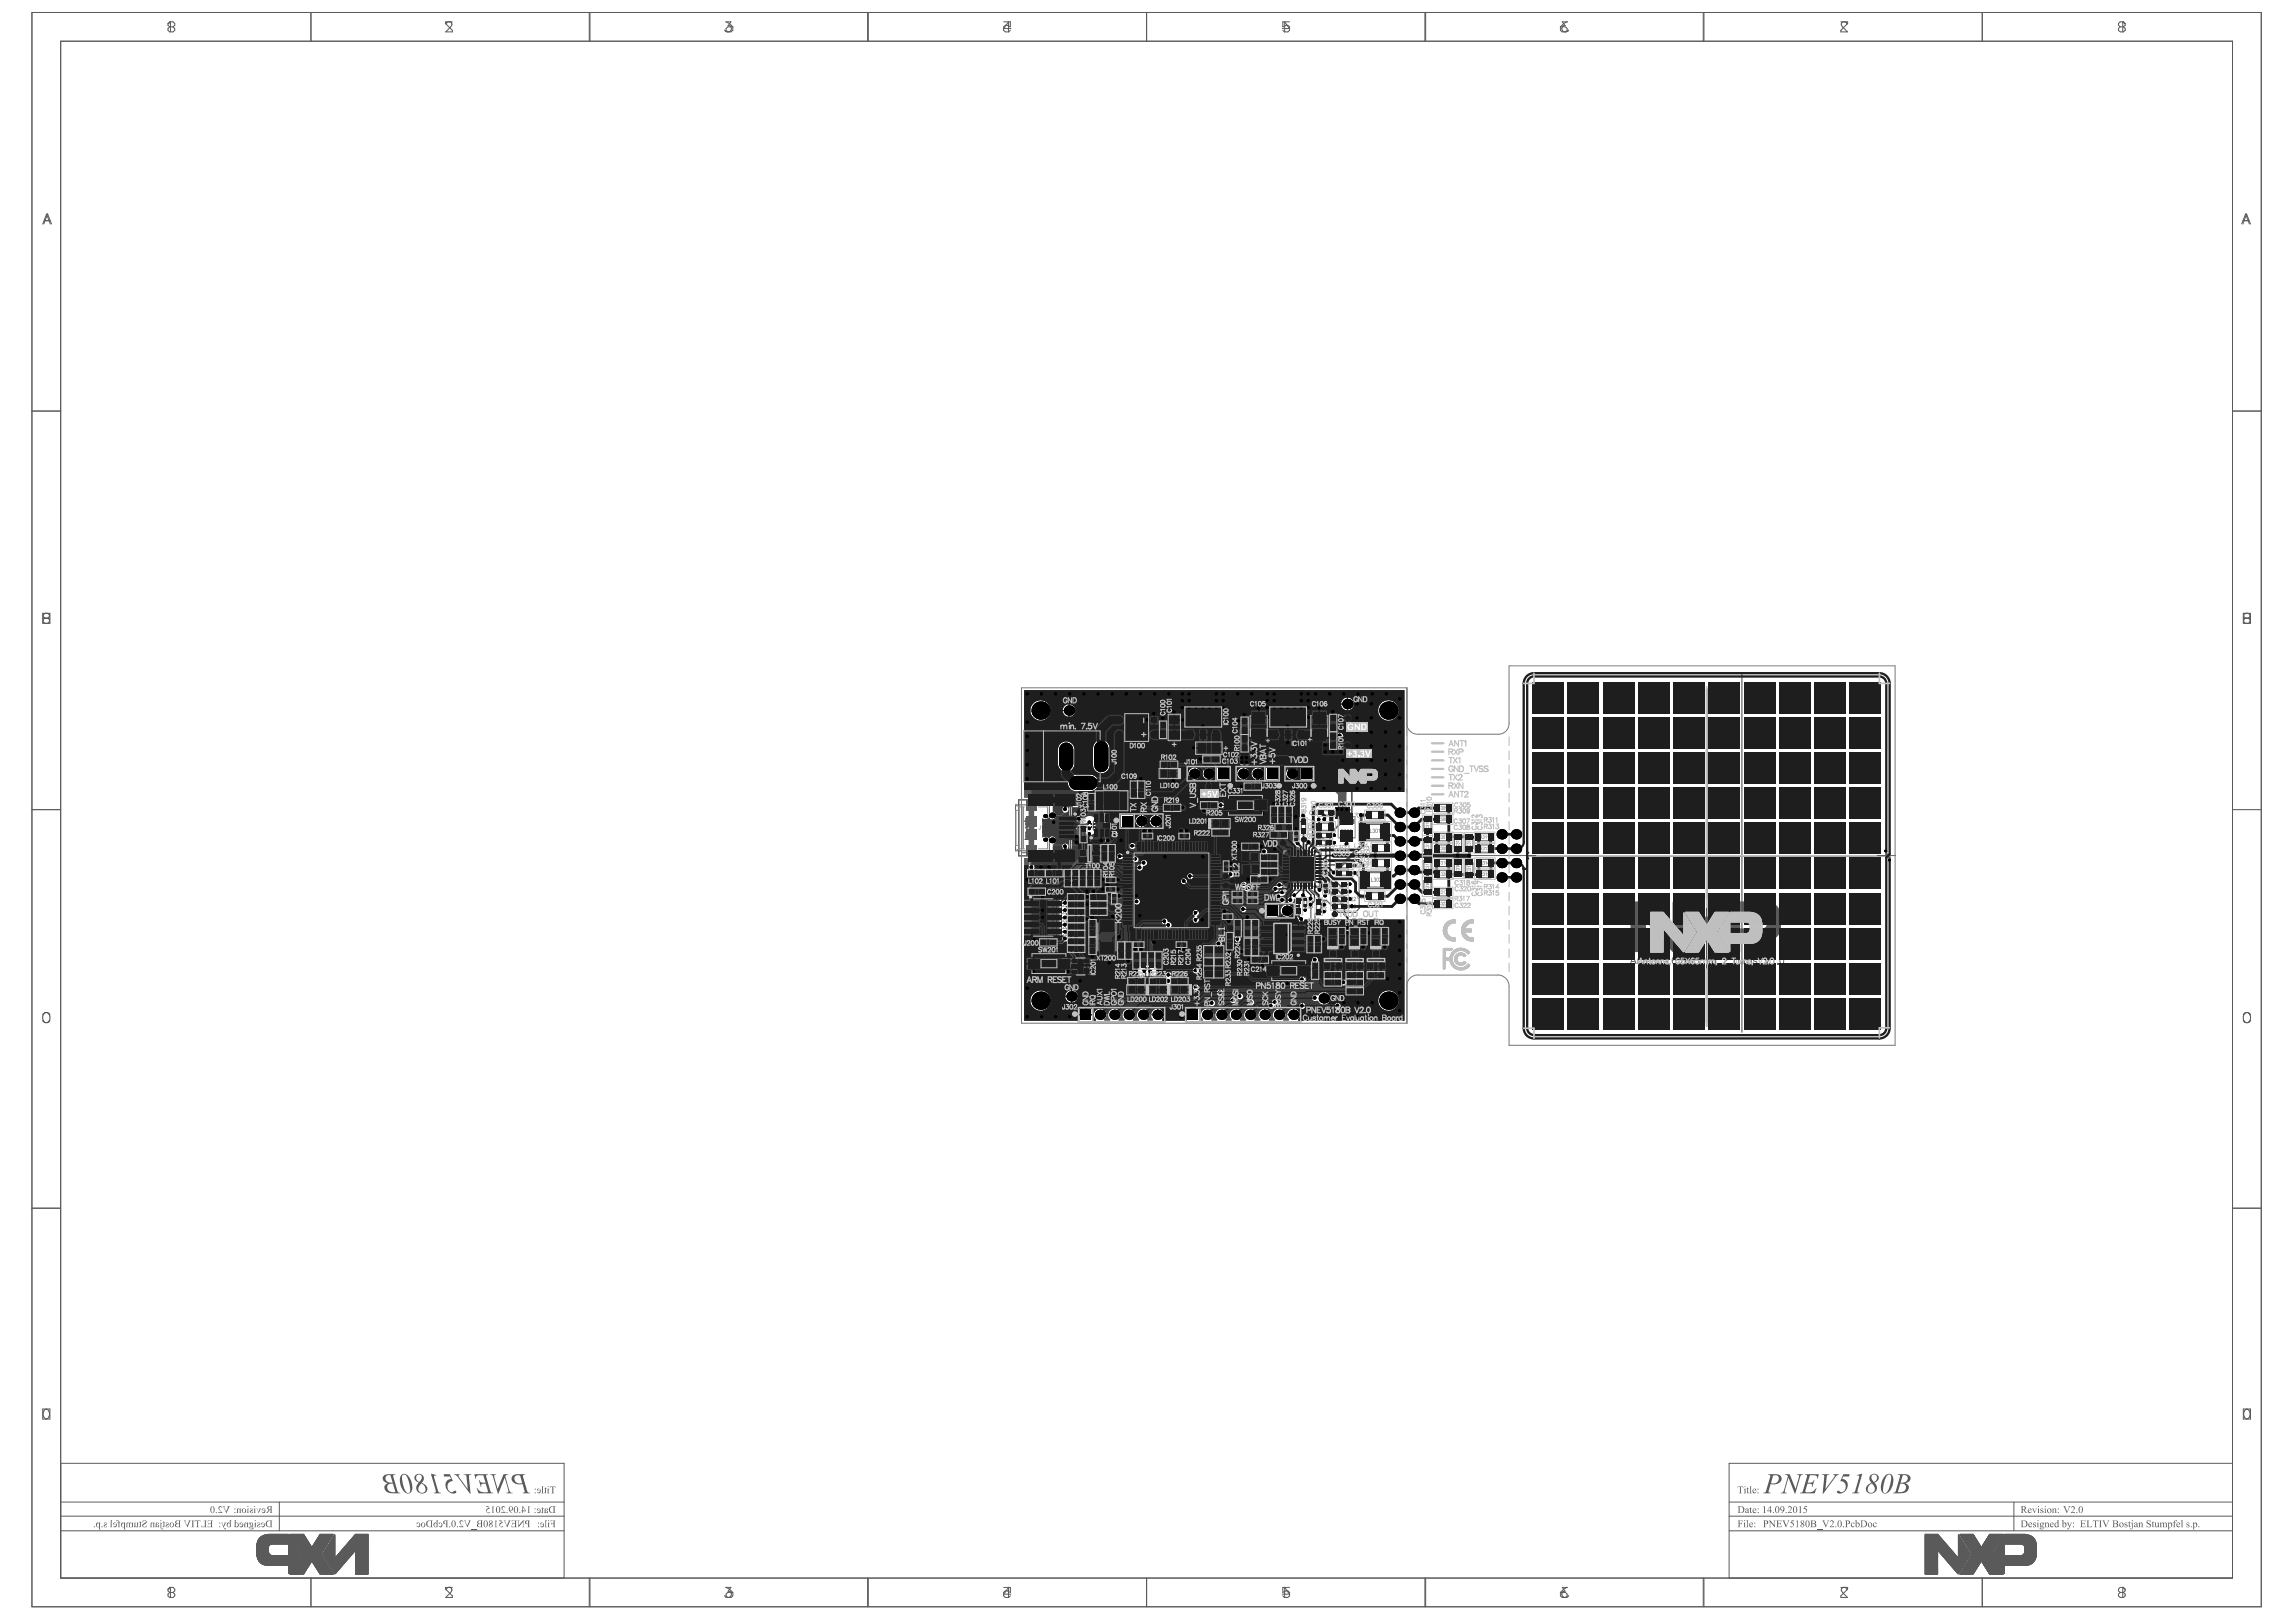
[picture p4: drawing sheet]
<svg xmlns="http://www.w3.org/2000/svg" width="297mm" height="210mm" viewBox="0 0 297 210" stroke-linecap="round" stroke-linejoin="round" font-family="sans-serif">
<path d="M220.8 89.2v43.1M199.2 110.8h43.2" fill="none" stroke="#5a5a5a" stroke-width=".19"/>
<g fill="#5a5a5a">
<path d="M225.1 116.7v6.5l-2-3.3z"/>
<path d="M225.1 116.7l3.4-.1a1.91 1.91 0 0 1 1.9 2 3.2 3.2 0 0 1-.3 2.4 1.79 1.79 0 0 1-1.5 .8h-3.5v-1.7h3l.3-.1 .2-.5a1.15 1.15 0 0 0-.2-1l-.5-.2h-2.8z"/>
<path d="M217 116.7h2.4l1.4 2.1 1.3-2.1h2.4l-2 3.2 2 3.3h-2.4l-1.3-2.1-1.4 2.1h-2.4l2-3.3z"/>
<path d="M210.9 116.7h2.1l3.4 3.9v-3.9l2 3.2-2 3.3-3.5-4v4h-2z"/>
</g>
<path d="M220.8 89.2v27M199.2 110.8h43.2M220.8 125.4v6.9" fill="none" stroke="#5a5a5a" stroke-width=".19"/>
<g fill="#5a5a5a">
<path d="M200 131.1l.4 .5v-.5h.1v.6l-.4-.5v.5h-.1z"/>
<path d="M200.6 131.1h.1v.6h-.1z"/>
<path d="M200.8 131.1h.4v.2l-.2-.1a.11 .11 0 0 0-.1 .1 .11 .11 0 0 0 .2 0l.1 .1v.2l-.3 .1-.1-.2 .1 .1h.2l.1-.1-.4-.2z"/>
<path d="M211.8 124.1h.1v.1l.2-.2 .3 .1v.7h-.1v-.5l-.1-.1h-.2v.6h-.2z"/>
<path d="M212.6 123.9l.1-.1v.3h.1v.1h-.1v.4l.1 .1v.1l-.2-.1v-.5h-.1z"/>
<path d="M213.7 124.1h.1v.1l.2-.2 .2 .1 .1 .7h-.1v-.5l-.1-.1h-.3v.6h-.1z"/>
<path d="M214.5 124.1v.1l.2-.2 .3 .1v.7h-.1v-.5l-.1-.1h-.2v.6h-.1z"/>
<path d="M217.1 123.8h.5v.1h-.4v.3l.2-.1 .2 .2v.3l-.2 .2-.3-.1-.1-.2h.1l.1 .1 .2 .1 .1-.2-.1-.3-.4 .1z"/>
<path d="M217.7 124.1h.2l.1 .2 .2-.2h.2l-.3 .3 .3 .4h-.2l-.2-.3-.1 .3h-.2l.3-.4z"/>
<path d="M219.3 123.8h.5v.1h-.4l-.1 .3 .3-.1 .2 .2v.3l-.2 .2-.3-.1-.1-.2 .1 .1a.21 .21 0 0 0 .3 0 .21 .21 0 0 0 0-.3 .21 .21 0 0 0-.3 0h-.1z"/>
<path d="M220 124.1h.1v.1l.2-.2 .2 .2 .2-.2 .2 .1v.7h-.1l-.1-.6-.2 .1v.5h-.1l-.1-.6h-.2v.6h-.1z"/>
<path d="M221.1 124.1h.1v.1l.3-.1a.13 .13 0 0 0 .1 .1 .13 .13 0 0 0 .1-.1l.3 .1v.6h-.1l-.1-.6-.2 .1v.5h-.1v-.6h-.2l-.1 .6h-.1z"/>
<path d="M222.2 124.6h.2l-.1 .3-.1 .1z"/>
<path d="M223 123.9l.1-.1 .4 .1v.3l-.5 .4h.5v.2h-.6l.5-.7a.18 .18 0 0 0-.2-.2 .18 .18 0 0 0-.2 .2h-.1z"/>
<path d="M224 123.8h.8v.1h-.4v.9h-.1v-.9h-.3z"/>
<path d="M224.9 124.1h.1v.4l.1 .2 .2-.1v-.5h.1v.7h-.1v-.1l-.1 .1-.3-.1z"/>
<path d="M225.6 124.1h.1v.1l.1-.2 .2 .1-.3 .2v.5h-.1z"/>
<path d="M226.1 124.1h.1v.1l.2-.2 .2 .1v.7h-.1l-.1-.6h-.2v.6h-.1z"/>
<path d="M226.8 124.1l.3-.1 .2 .2-.1 .1-.1-.1h-.2v.1l.3 .1 .1 .1v.2l-.2 .1-.2-.1-.1-.1 .1-.1 .1 .2a.14 .14 0 0 0 .2-.2 .13 .13 0 0 0-.2 0l-.2-.2z"/>
<path d="M227.5 124.6h.1v.2l-.1 .2 .1-.2z"/>
<path d="M228.1 123.8h.2l.3 .9 .3-.9h.1l-.4 1h-.1z"/>
<path d="M229.2 124l.3-.2v1h-.1v-.8l-.2 .2z"/>
<path d="M229.9 124.6h.1v.2h-.1z"/>
<path d="M211.2 123.8h.2l.4 1h-.2l-.1-.3h-.4l-.1 .3h-.1zM211.3 123.9l-.2 .5h.4z"/>
<path d="M213 124.2l.3-.2 .2 .2 .1 .2h-.6l.1 .2 .1 .1 .4-.1-.2 .1-.2 .1-.2-.1-.1-.2zM213.1 124.2l-.1 .1h.4v-.1z"/>
<path d="M215.2 124.1l.2-.1 .3 .1 .1 .7-.2-.1-.1 .1-.3-.1v-.2l.2-.1a.13 .13 0 0 0 .2-.1 .13 .13 0 0 0 0-.2 .13 .13 0 0 0-.2 .1l-.1 .1h-.1zM215.3 124.5v.2l.3-.1a.11 .11 0 0 0 0-.2 .11 .11 0 0 0-.2 .1z"/>
<path d="M216.4 123.9l.3-.1 .2 .2h-.1l-.2-.1-.2 .3v.1l.3-.2 .2 .2v.2l-.2 .3h-.2l-.2-.2v-.4zM216.4 124.5a.2 .2 0 0 0 .4 0 .2 .2 0 0 0-.4 0z"/>
<path d="M218.5 123.9l.4-.1 .1 .2h-.1v-.1h-.2l-.1 .2-.1 .2 .3-.2 .2 .2v.3l-.1 .2h-.2l-.2-.2zM218.6 124.5a.21 .21 0 0 0 .4 0 .21 .21 0 0 0-.4 0z"/>
<path d="M230.3 123.8h.4l.1 .2v.6l-.2 .2h-.2l-.2-.3v-.4zM230.4 124v.6l.2 .1 .1-.2v-.5l-.1-.1z"/>
</g>
<path d="M225.4 87.2v46.4M197.6 110.8h46.5" fill="none" stroke="#5a5a5a" stroke-width=".15"/>
<g fill="none" stroke="#5a5a5a" stroke-width=".13">
<path d="M4.1 1.6h288.4v206.3h-288.4zM7.9 5.3h280.9v198.9h-280.9zM21.7 3.1l.3-.3v1.3M40.2 1.6v3.7M57.7 3.1a.41 .41 0 0 1 .5-.3l.2 .2a.42 .42 0 0 1-.1 .5l-.6 .6h.8M76.2 1.6v3.7M93.9 2.8h.7l-.4 .5a.42 .42 0 0 1 .4 .5 .42 .42 0 0 1-.5 .3h-.2l-.2-.2M112.2 1.6v3.7M130.8 3.7h-.9l.6-.9v1.3M148.3 1.6v3.7M184.3 1.6v3.7M220.3 1.6v3.7"/>
<path d="M256.4 1.6v3.7M290 29l.5-1.3 .5 1.3M290.2 28.5h.6M4.1 53.2h3.8M288.8 53.2h3.7M290.2 79.4h.6a.35 .35 0 0 1 .3 .3l-.3 .3a.33 .33 0 0 1 .3 .3 .33 .33 0 0 1-.3 .4h-.6zM290.2 80h.6M4.1 104.8h3.8M291.2 131.4a.48 .48 0 0 0-.6-.4 .48 .48 0 0 0-.4 .5 .58 .58 0 0 0 .2 .7 .58 .58 0 0 0 .6 .1l.2-.3M4.1 156.4h3.8M288.8 156.4h3.7M223.7 198.1h65.1"/>
<path d="M223.7 194.4h65.1M223.7 196.2h65.1M249.1 199.6l2.5 .1M249.1 199.6h2.5M249.1 199.5h2.4M249.1 199.4h2.4M249.1 199.4h2.3M249.1 199.3h2.3M249.1 199.3h2.2M249.1 199.2h2.2M249.1 199.2h2.1M249.1 199.1h2.1"/>
<path d="M249.1 199.1h2M249.1 199h2M249.1 198.9l1.9 .1M249.1 198.9h1.9M249.1 198.8h1.8M249.1 198.7l1.8 .1M249.1 198.7h1.7M249.1 198.6l1.7 .1M249.1 198.6h1.7M249.1 199.9l2.8 .1M249.1 199.9h2.8M249.1 199.8h2.7"/>
<path d="M249.1 200h2.9M249.1 200h2.8M249.1 199.7l2.6 .1M249.1 199.7h2.6M249.1 198.6h1.6M249.1 198.5h1.6M253.4 199.6h.6M253.4 199.5h.5M253.4 199.4h.5M253.4 199.4h.4M253.4 199.3h.4M253.4 199.2h.4"/>
<path d="M253.4 199.2h.3M253.4 199.1h.3M253.4 199h.2M253.4 198.9l.2 .1M253.4 198.9h.2M253.4 198.9h.1M253.4 198.8h.1M253.4 198.7h.1M253.4 198.6h.1M253.4 199.9h.8M253.4 199.8h.7M253.4 200h.8"/>
<path d="M253.4 199.7h.7M253.4 199.7h.6M253.5 198.5h1.8M253.6 198.6h1.7M253.6 198.7h1.8M253.7 198.7h1.7M253.7 198.7l1.7 .1M253.7 198.8h1.7M253.7 198.8h1.8M253.8 198.9h1.7M253.8 199h1.8M253.8 199h1.7"/>
<path d="M253.9 199.1h1.7M253.9 199.2h1.8M254 199.2h1.7M254 199.3h1.7M254 199.3h1.8M254 199.4h1.8M254.1 199.4h1.7M254.1 199.5h1.8M254.1 199.5h1.7M254.2 199.6h1.7M254.2 199.6l1.8 .1M254.3 199.7h1.7"/>
<path d="M254.3 199.8h1.7M254.3 199.8h1.8M254.4 199.9h1.7M254.4 199.9l1.8 .1M254.4 200h1.8M256.5 200h1.8M256.6 199.9h1.8M256.6 199.8h1.8M256.7 199.7h1.7M256.7 199.7h1.8M256.7 199.6h1.8M256.8 199.5h1.8"/>
<path d="M256.9 199.4h1.8M256.9 199.3h1.8M257 199.2h1.8M257.1 199.1h1.7M257.1 199h1.8M257.2 198.9h1.8M257.2 198.8h1.8M257.3 198.7h1.8M257.3 198.6h1.8M257.4 198.6h1.7M257.4 198.6h1.8M257.4 198.5h1.8"/>
<path d="M258.3 200h-1.8M258.3 199.9l-1.8 .1M258.3 199.9h-1.8M258.4 199.8h-1.8M258.5 200h.8M258.5 199.6l-1.8 .1M258.5 199.9h.8M258.5 199.6h-1.8M258.6 199.9h.7M258.6 199.6h-1.8M258.6 199.8h.7M258.6 199.8h4.8"/>
<path d="M258.6 199.5h-1.8M258.6 199.7h4.8M258.6 199.4h-1.8M258.7 199.7h4.7M258.7 199.6h4.7M258.8 199.5h4.6M258.8 199.3h-1.8M258.8 199.2h-1.8M258.8 199.4h4.5M258.8 199.1h-1.8M258.9 199.4h4.4M258.9 199.3h4.4"/>
<path d="M258.9 199.1h-1.8M258.9 199h-1.8M258.9 199.2h4.3M259 199.2h4.2M259 199.1h4.2M259 198.9h-1.8M259 199.1h4.1M259 198.8h-1.8M259.1 199h4M259.1 198.8h-1.9M259.1 198.7l-1.8 .1M259.1 199h3.9"/>
<path d="M259.1 198.7h-1.8M259.1 198.9h3.9M259.2 198.9h3.7M259.2 198.8h3.7M259.2 198.8h3.6M259.2 198.7l3.5 .1M259.3 198.7h3.3M259.3 198.6l3.2 .1M259.3 198.6h3.1M259.3 198.6h2.9M259.4 198.5l2.7 .1M260.5 194.4v3.7"/>
<path d="M261.5 199.8h1.9M261.6 199.9h1.8M261.7 199.9h1.7M261.8 199.9l1.7 .1M261.8 200h1.7M288.8 189.4h-65.1v14.8M290.2 182.3h.4a.69 .69 0 0 1 .5 .7 .69 .69 0 0 1-.5 .6h-.4zM21.7 205.7l.3-.3v1.3M40.2 204.2v3.7M57.7 205.7a.41 .41 0 0 1 .5-.3l.2 .2a.42 .42 0 0 1-.1 .5l-.6 .6h.8M76.2 204.2v3.7M93.9 205.4h.7l-.4 .5a.42 .42 0 0 1 .4 .5 .42 .42 0 0 1-.5 .3h-.2l-.2-.2"/>
<path d="M112.2 204.2v3.7M130.8 206.3h-.9l.6-.9v1.3M148.3 204.2v3.7M184.3 204.2v3.7M220.3 204.2v3.7M249.1 203.7h1.6M249.1 203.6h1.6M249.1 203.5h1.6M249.1 203.4h1.6M249.1 203.3h1.6M249.1 203.2h1.6M249.1 203.1h1.6"/>
<path d="M249.1 203h1.6M249.1 202.9h1.6M249.1 202.8h1.6M249.1 202.7h1.6M249.1 202.6h1.6M249.1 202.5h1.6M249.1 202.4h1.6M249.1 202.3h1.6M249.1 202.2h1.6M249.1 202.1h1.6M249.1 202h1.6M249.1 201.9h1.6"/>
<path d="M249.1 201.8h1.6M249.1 201.7h1.6M249.1 201.6h1.6M249.1 201.5h1.6M249.1 201.4h1.6M249.1 201.3h1.6M249.1 201.2h1.6M249.1 201.1h1.6M249.1 201h1.6M249.1 200.9h1.6M249.1 200.8h1.6M249.1 200.7h1.6"/>
<path d="M249.1 200.6l3.4 .1M249.1 200.6h3.4M249.1 200.6h3.3M249.1 200.5h3.3M249.1 200.5h3.2M249.1 200.4h3.2M249.1 200.3l3.2 .1M249.1 200.3h3.1M249.1 200.2h3M249.1 200.1h3M249.1 200.1h2.9M249.1 200l2.9 .1"/>
<path d="M250.7 200.7h1.8M250.8 200.7h1.8M250.8 200.7l1.8 .1M250.8 200.8h1.8M250.8 200.8h1.9M250.9 200.9h1.8M251 200.9l1.8 .1M251 201h1.8M251 201l1.9 .1M251.1 201.1h1.8M251.1 201.2h1.9M251.2 201.2h1.8"/>
<path d="M251.2 201.3h1.8M251.3 201.3h1.8M251.3 201.4h1.8M251.3 201.4h1.9M251.4 201.4h1.8M251.4 201.5h1.8M251.5 201.5h1.8M251.5 201.6h1.8M251.5 201.6h3.1M251.6 201.7h3M251.7 201.8h2.8M251.7 201.9h2.8"/>
<path d="M251.8 201.9h2.7M251.8 201.9h2.6M251.9 202h2.5M251.9 202.1h2.4M252 202.1h2.3M252 202.2h2.3M252.1 202.2h2.2M252.1 202.3h2.1M252.2 202.4h2M252.2 202.4h1.9M252.3 202.5h1.8M252.4 202.6h1.6"/>
<path d="M252.4 202.7h1.6M252.5 202.7h1.5M252.5 202.7h1.4M252.5 202.8h1.4M252.6 202.8h1.3M252.7 202.9h1.1M252.7 203h1.1M252.8 203h1M252.8 203.1h.9M252.9 203.1h.8M252.9 203.2h.8M252.9 203.2h.7"/>
<path d="M253 203.3h.6M253 203.4h.6M253.1 203.5h.4M253.2 203.5h.3M253.2 203.6h.2M253.3 203.6h.1M253.3 203.7h.1M253.4 201.6h1.2M253.4 201.6h1.3M253.4 201.5h1.3M253.4 201.4h1.4M253.4 201.3h1.4"/>
<path d="M253.4 201.2h1.5M253.4 201.1h1.5M253.4 201h1.5M253.4 201h1.4M253.4 200.9h1.4M253.4 200.8h1.3M253.4 200.7l1.3 .1M253.4 200.7h1.3M253.4 200.6l1.2 .1M253.4 200.6h1.2M253.4 200.5h1.2M253.4 200.5h1.1"/>
<path d="M253.4 200.4h1.1M253.4 200.3l1.1 .1M253.4 200.3h1M253.4 200.2h1M253.4 200.2h.9M253.4 200.1h.9M253.4 200h.9M253.5 203.5h-.3M253.5 203.4l-.4 .1M253.5 203.4h-.4M253.6 203.7h1.7M253.7 203.6h1.7"/>
<path d="M253.7 203.5h1.7M253.7 203.4h1.8M253.8 203.3h1.7M253.9 203.2h1.7M253.9 202.9h-1.3M253.9 203.1h1.7M253.9 203.1h1.8M254 203.1h1.7M254 203h1.7M254 202.6h-1.6M254.1 202.8h1.7M254.1 202.5h-1.8"/>
<path d="M254.1 202.7h1.8M254.2 202.7h1.7M254.2 202.6h1.8M254.3 202.6h1.7M254.3 202.5h1.8M254.3 202.1h-2.3M254.4 202.4h1.7M254.4 202.3h1.7M254.4 202.3h1.8M254.4 202h-2.5M254.5 202.2h1.7M254.5 200h1.7"/>
<path d="M254.5 200.1h1.7M254.5 201.8h-2.8M254.5 200.1h1.8M254.6 202.1h1.7M254.6 200.2h1.7M254.6 202h3.5M254.6 200.3h3.5M254.6 201.9h3.5M254.7 201.9h3.3M254.7 200.3h3.4M254.7 200.4h3.3M254.7 201.8h3.3"/>
<path d="M254.7 201.5h-1.3M254.7 200.5h3.3M254.8 201.7l3.2 .1M254.8 201.4h-1.4M254.8 200.5h3.2M254.8 201.7h3.1M254.8 200.6h3.1M254.8 201.6h3.1M254.8 201.3h-1.4M254.9 201.6h3M254.9 200.7h3M254.9 201.5h2.9"/>
<path d="M254.9 200.7h2.9M254.9 200.8h2.9M254.9 201.4h2.9M255 201.4h2.8M255 200.9h2.8M255 201.4h2.7M255 200.9h2.7M255 201.3h2.7M255.1 201.3h2.6M255.1 201h2.6M255.1 201.2h2.6M255.1 201.2h2.5"/>
<path d="M255.1 201.1h2.5M255.3 203.7h-1.8M255.3 203.7h-1.7M255.3 203.6h-1.7M255.4 203.6h-1.8M255.4 203.5h-1.7M255.5 203.4h-1.7M255.6 203.3h-1.8M255.6 203.2h-1.8M255.6 203.2h-1.7M255.6 203.1l-1.7 .1M255.7 203h-1.7"/>
<path d="M255.8 202.9h-1.8M255.8 202.9h-1.7M255.8 202.8l-1.7 .1M255.9 202.8h-1.8M255.9 202.7h-1.7M256 202.6h-1.8M256 202.5h-1.7M256.1 202.4l-1.8 .1M256.1 202.4h-1.8M256.2 202.2h-1.7M256.3 202.1l-1.8 .1M256.3 202.1h-1.8"/>
<path d="M256.3 202l-1.7 .1M256.4 202l1.8 .1M256.4 200.2h1.7M256.4 202.1h1.8M256.4 200.2h1.8M256.4 202.1l1.8 .1M256.4 200.1h1.8M256.4 202.2h1.8M256.4 204.2v3.7M256.5 202.2h1.8M256.5 202.2h1.7M256.5 202.3h1.8"/>
<path d="M256.6 202.4h1.7M256.6 202.4h1.8M256.6 202.5h1.8M256.7 202.5h1.7M256.7 202.6h1.8M256.7 202.7h1.8M256.8 202.7h1.8M256.8 202.7h1.7M256.8 202.7l1.8 .1M256.8 202.8h1.8M256.9 202.8l1.7 .1M256.9 202.9h1.8"/>
<path d="M256.9 203h1.8M257 203h1.7M257 203l1.8 .1M257 203.1h1.8M257 203.1l1.8 .1M257.1 203.2h1.7M257.1 203.2h1.8M257.1 203.3h1.8M257.2 203.4h1.8M257.2 203.3h1.7M257.2 203.5h1.8M257.3 203.5h1.7"/>
<path d="M257.3 203.5h1.8M257.3 203.6h1.8M257.4 203.7h1.7M257.4 203.7h1.8M257.6 201l-2.5 .1M257.7 200.9l-2.7 .1M257.8 201.2h1.5M257.8 201.1h1.5M257.8 201.3h1.5M257.8 200.7l-2.9 .1M257.8 201.3h5.6M257.8 201h1.5"/>
<path d="M257.9 201.4h5.5M257.9 201.3h5.5M257.9 201h1.4M257.9 200.6l-3.1 .1M257.9 200.9h1.4M258 201.5h5.4M258 200.9h1.3M258 200.8h1.3M258 201.6h5.4M258 200.7h1.3M258.1 201.7h5.3M258.1 200.7h1.2"/>
<path d="M258.1 200.6h1.2M258.1 202h-3.5M258.1 201.7h5.2M258.1 201.8h5.2M258.1 200.5h1.2M258.2 200.5h1.1M258.2 200.2h-1.8M258.2 201.9h5.1M258.2 200.4h1.1M258.2 201.9h5M258.3 201.9h4.9M258.3 200.3h1"/>
<path d="M258.3 200l-1.8 .1M258.3 202h4.9M258.3 202.1h4.8M258.3 200.2h1M258.4 202.1h4.7M258.4 200.2h.9M258.4 202.2h4.7M258.4 200.1h.9M258.4 202.2h4.6M258.4 202.3h4.6M258.5 202.3h4.4M258.6 202.4h4.1"/>
<path d="M258.6 202.5h4M258.6 202.5h3.9M258.6 202.6h3.7M258.7 202.6h.6M258.7 202.7h.6M258.8 202.8h.5M258.8 202.9h.5M258.9 203h.4M259 203.1h.3M259 203.2h.3M259.1 203.3h.2M259.1 203.4h.2"/>
<path d="M259.2 203.4h.1M259.2 203.5h.1M259.3 203.6h.1M261.5 201.3h1.9M261.7 201.2h1.7M261.7 201.2h1.8M261.8 201.2h1.7M261.8 201.1h1.7M261.9 201h1.6M261.9 200h1.6M261.9 200.1h1.6M261.9 200.9h1.6"/>
<path d="M261.9 200.8h1.6M261.9 200.2h1.6M262 200.8h1.5M262 200.7h1.5M262 200.6h1.5M262 200.5h1.5M262 200.4h1.5M262 200.3h1.5M262 200.2h1.5M262.6 202.5h-4M262.8 202.4h-4.3M262.9 202.3h-4.4"/>
<path d="M263.2 202h-4.9M263.3 201.8h-5.1M263.4 201.4h-5.5"/>
</g>
<g fill="#5a5a5a">
<path d="M228.1 195l.2-.1v.9h.1h-.3l.1-.1v-.7z"/>
<path d="M231.4 195l.2-.1 .2 .2-.1 .3-.3 .3 .4-.1v.2h-.5l.4-.5-.1-.3-.3 .2z"/>
<path d="M232.7 195l.3-.1v.9h.1h-.4l.2-.1v-.6z"/>
<path d="M233.5 194.9h.3l-.1 .1h-.2l-.1 .2 .3 .1 .1 .3-.2 .2h-.2l-.1-.1 .2 .1 .2-.2-.1-.3h-.3z"/>
<path d="M226.5 195v.2h.2l-.2 .1v.4h.2l-.1 .1h-.2v-.5h-.1z"/>
<path d="M266.9 194.9h.4l-.1 .2 .2 .5 .3-.5-.1-.2h.3l-.5 .9z"/>
<path d="M268 195l.2-.1 .2 .2v.3l-.4 .3 .5-.1-.1 .2h-.5l.4-.5-.1-.3-.3 .2z"/>
<path d="M229 194.9h.1v.6h.1v.1h-.1v.2h-.1v-.2h-.4zM229 195.1l-.3 .4h.3z"/>
<path d="M229.8 195l.2-.1 .2 .3v.4l-.2 .2-.3-.1-.1-.3zM229.8 195v.5v.2l.2 .1 .1-.2v-.4l-.1-.2z"/>
<path d="M230.4 195l.3-.1 .2 .3-.1 .4-.3 .2h-.2l.3-.1 .1-.3-.2 .1-.1-.1-.1-.2zM230.5 195l-.1 .2a.18 .18 0 0 0 .3 .2 .18 .18 0 0 0 0-.3l-.1-.1z"/>
<path d="M232.1 195l.2-.1 .2 .2v.5l-.2 .2h-.2l-.1-.3zM232.1 195v.5v.2l.2 .1 .1-.2v-.4l-.1-.2z"/>
<path d="M224.8 194.9l.8 .1 .1 .2-.1 .5-.3 .1h-.5l.1-.1v-.7zM225.1 195v.7l.2 .1 .2-.2v-.4l-.1-.2z"/>
<path d="M225.8 195.3l.4-.1v.5h.1l-.1 .1-.1-.1-.2 .1-.1-.2 .1-.1a.12 .12 0 0 0 .2-.1 .12 .12 0 0 0-.2-.1v.1zM225.9 195.6v.1h.2v-.2z"/>
<path d="M226.8 195.3l.1-.1 .3 .1v.1h-.4l.1 .2 .1 .1 .2-.1v.2h-.3l-.1-.1-.1-.3zM226.9 195.3l-.1 .1h.3l-.1-.2z"/>
<path d="M227.4 195.3a.07 .07 0 0 1 .1 0 .07 .07 0 0 1-.1 0zM227.4 195.8a.07 .07 0 0 1 .1 0 .07 .07 0 0 1-.1 0z"/>
<path d="M269 195l.2-.1 .3 .3-.1 .4-.2 .2h-.1l-.2-.2zM269.1 195l-.1 .5 .1 .2 .1 .1 .1-.2v-.4v-.2z"/>
<circle cx="229.4" cy="195.8" r=".07"/>
<circle cx="231.1" cy="195.8" r=".07"/>
<circle cx="268.7" cy="195.8" r=".07"/>
</g>
<path d="M166.8 2.8h-.8v.7l.4-.2h.2l.2 .2v.4l-.2 .2h-.4l-.2-.2M201.9 3.5h.6l.2 .2v.2l-.2 .2h-.4l-.2-.2zM202.7 2.8l-.4 .2-.4 .5M5.5 79.4h.6a.35 .35 0 0 1 .3 .3l-.3 .3a.33 .33 0 0 1 .3 .3 .33 .33 0 0 1-.3 .4h-.6zM5.5 80h.6M6.5 131.4a.48 .48 0 0 0-.6-.4 .48 .48 0 0 0-.4 .5 .58 .58 0 0 0 .2 .7 .58 .58 0 0 0 .6 .1l.2-.3M166.8 205.4h-.8v.7l.4-.2h.2l.2 .2v.4l-.2 .2h-.4l-.2-.2M201.9 206.1h.6l.2 .2v.2l-.2 .2h-.4l-.2-.2zM202.7 205.4l-.4 .2-.4 .5M238.2 205.4h.8v.2l-.8 .9v.2" fill="none" stroke="#5a5a5a" stroke-width=".13"/>
<g fill="#5a5a5a">
<path d="M224.8 196.8h.6l.1 .1-.1-.1h-.3v.4h.1l.2-.2v.3l-.1-.1h-.2v.4h.1h-.4l.1-.1v-.6z"/>
<path d="M225.9 196.8l.2-.1v.8l.1 .1h-.3l.1-.1v-.6z"/>
<path d="M224.8 192.4h.7v.2l-.1-.2h-.2v.8h.2h-.4h.1v-.8h-.2l-.1 .2z"/>
<path d="M226.1 192.5l.1 .2h.1h-.1v.5l.1-.1-.1 .1h-.2v-.5z"/>
<path d="M226.3 192.4l.2-.1v.9h.1h-.3h.1v-.8z"/>
<path d="M225.6 196.8a.1 .1 0 0 1 .2 0 .1 .1 0 0 1-.2 0zM225.6 197.1l.2-.1v.6h.1h-.3h.1v-.4z"/>
<path d="M226.4 197.1l.2-.1 .2 .2v.1h-.4l.1 .2 .3-.1-.1 .2-.4-.1v-.2zM226.4 197.1v.1h.3l-.1-.1z"/>
<path d="M226.9 197.1a.1 .1 0 0 1 .2 0 .1 .1 0 0 1-.2 0zM226.9 197.6a.1 .1 0 0 1 .2 0 .1 .1 0 0 1-.2 0z"/>
<path d="M225.7 192.4a.07 .07 0 0 1 .1 0 .07 .07 0 0 1-.1 0zM225.6 192.7l.2-.1v.6h.1h-.3h.1v-.4z"/>
<path d="M226.8 192.7h.4v.2h-.4l.2 .3 .2-.2-.1 .2-.1 .1-.2-.1-.1-.3zM226.8 192.7v.1h.3l-.1-.1z"/>
<path d="M227.4 192.7a.08 .08 0 0 1 .1 0 .08 .08 0 0 1-.1 0zM227.4 193.2a.07 .07 0 0 1 .1 0 .07 .07 0 0 1-.1 0z"/>
</g>
<path d="M238.2 2.8h.8v.2l-.8 .9v.2M274.3 206.1l-.2-.2v-.3l.2-.2h.4l.2 .2v.3l-.2 .2M274.3 206.1l-.2 .2v.2l.2 .2h.4l.2-.2v-.2l-.2-.2M274.3 206.1h.4" fill="none" stroke="#5a5a5a" stroke-width=".13"/>
<g fill="#5a5a5a">
<path d="M269.1 196.8h.7v.1l-.1-.1h-.3v.4h.2l.1-.2v.3l-.1-.1h-.2v.4h.3l.2-.2-.1 .2h-.7l.2-.1v-.6z"/>
<path d="M269.9 196.8h.4h-.1v.8h.3l.2-.2-.1 .2h-.7h.2v-.8z"/>
<path d="M270.8 196.8h.7v.2l-.1-.2h-.2v.7l.1 .1h-.4l.2-.1v-.7h-.2l-.1 .2z"/>
<path d="M271.6 196.8h.3h-.1v.8h.1h-.3h.1v-.8z"/>
<path d="M272 196.8h.3l-.1 .1 .3 .6 .2-.6-.1-.1h.3l-.4 .9-.4-.9z"/>
<path d="M274.9 197.1l.3-.1v.2l-.1-.1h-.2l.3 .3-.1 .2h-.2v-.2l.1 .2 .2-.1-.3-.2z"/>
<path d="M275.5 196.9v.1h.2l-.2 .1v.4h.2l-.1 .1h-.2v-.5h-.1z"/>
<path d="M276.6 197.1l.2-.1v.2l.3-.2 .1 .6h.1h-.3h.1l-.1-.5-.2 .1v.4h.1h-.3h.1v-.5z"/>
<path d="M277.8 196.8l.4-.1v.3l-.2-.2-.2 .1v.1l.5 .3v.2l-.2 .1-.4 .1v-.3l.2 .2 .3-.1-.1-.2-.4-.2z"/>
<path d="M278.6 196.9v.1h.1l-.1 .1v.4h.1l-.1 .1h-.1v-.5h-.1z"/>
<path d="M278.7 197h.2v.5l.1 .1 .2-.1v-.4l-.1-.1h.2v.5l.1 .1-.2 .1v-.2l-.2 .2-.1-.1-.1-.5z"/>
<path d="M279.4 197.1l.2-.1v.2l.2-.2 .2 .2 .1-.2h.1l.2 .6h-.3h.1l-.1-.5-.2 .1 .1 .4h.1h-.3h.1v-.4l-.1-.1-.2 .1v.4h.1h-.3h.1v-.5z"/>
<path d="M281.3 196.8h.3v.1l-.1-.1h-.2v.2h.2l-.2 .1v.5h.2h-.4h.1v-.5l-.1-.1h.1z"/>
<path d="M282.1 196.8l.2-.1v.9h.1h-.3h.1v-.8z"/>
<path d="M282.9 197.1l.3-.1v.2l-.1-.1a.11 .11 0 0 0-.2 0 .11 .11 0 0 0 .1 .2l.3 .1v.1l-.2 .2-.2-.1v-.2l.1 .2a.13 .13 0 0 0 .2-.1 .13 .13 0 0 0-.2-.1l-.1-.1z"/>
<path d="M273.3 196.8h.5l.2 .1v.2l-.2 .1 .3 .1-.1 .2-.2 .1h-.5l.1-.1v-.6zM273.5 196.8v.4l.4-.1-.1-.3zM273.5 197.2v.4l.4-.1-.1-.2z"/>
<path d="M274.1 197.3a.3 .3 0 0 1 .6 0 .3 .3 0 0 1-.6 0zM274.3 197.1v.3a.19 .19 0 0 0 .2 .2 .19 .19 0 0 0 .1-.3l-.1-.2z"/>
<path d="M275.8 196.8a.07 .07 0 0 1 .1 0 .07 .07 0 0 1-.1 0zM275.7 197.1l.2-.1v.7l-.1 .2a.1 .1 0 0 1-.1 0 .1 .1 0 0 1-.1-.1h.1a.1 .1 0 0 0 .1 0 .1 .1 0 0 0 0-.1v-.6z"/>
<path d="M276.2 197.1h.3v.5l.1-.1a.1 .1 0 0 1-.1 .1 .1 .1 0 0 1-.1-.1l-.2 .2-.1-.1v-.2l.1-.1a.12 .12 0 0 0 .2-.1 .12 .12 0 0 0-.2-.1v.1h-.1zM276.2 197.4v.2l.2-.1v-.2z"/>
<path d="M280.4 197.1l.2-.1v.2l.2-.2 .2 .1v.3l-.1 .2-.1 .1-.2-.1v.3h.1h-.3h.1v-.8zM280.7 197.2l-.1 .3 .2 .1 .1-.3-.1-.1z"/>
<path d="M281.6 197.1l.2-.1 .2 .1 .1 .2h-.4l.1 .2 .3-.1-.2 .2-.3-.1zM281.7 197.1v.1h.2l-.1-.1z"/>
<path d="M283.6 197.1l.3-.1v.2l.2-.2 .1 .2v.4l-.2 .1-.1-.1v.3h.1h-.4h.1v-.8zM283.9 197.2v.3l.2 .1v-.4l-.1-.1z"/>
<circle cx="283.5" cy="197.6" r=".07"/>
<circle cx="284.5" cy="197.6" r=".08"/>
</g>
<path d="M274.3 3.5l-.2-.2v-.3l.2-.2h.4l.2 .2v.3l-.2 .2M274.3 3.5l-.2 .2v.2l.2 .2h.4l.2-.2v-.2l-.2-.2M274.3 3.5h.4M5.5 29l.5-1.3 .5 1.3M5.7 28.6h.6M5.5 182.3h.5a.69 .69 0 0 1 .4 .7 .69 .69 0 0 1-.4 .6h-.5z" fill="none" stroke="#5a5a5a" stroke-width=".13"/>
<g fill="#5a5a5a">
<path d="M262.9 195.2h.3l-.1 .1 .1 .4 .2-.4-.1-.1h.2l-.3 .6z"/>
<path d="M264 195.2h.3v.2l-.1-.2-.2 .1 .4 .3-.2 .2h-.2v-.2l.1 .2a.14 .14 0 0 0 .2-.2 .14 .14 0 0 0-.2-.1l-.1-.1z"/>
<path d="M265.5 195.3l.2-.1v.1l.2-.1 .1 .1v.5h.1h-.3l.1-.1-.1-.4-.1 .1v.3l.1 .1h-.3v-.5z"/>
<path d="M228.8 196.8h.2l.6 .6v-.6h-.2h.3l-.1 .1v.8l-.6-.8v.7h.2h-.4h.2v-.7z"/>
<path d="M229.8 196.8h.7v.1l-.2-.1h-.3v.4l.3-.1 .1-.1v.3l-.1-.1h-.3v.4h.4l.1-.2v.2h-.7h.1v-.8z"/>
<path d="M230.6 196.8h.3l-.1 .1 .3 .6 .2-.6-.1-.1h.3l-.4 .9z"/>
<path d="M231.8 196.8h.3v.1h-.3l-.1 .1 .3 .1 .1 .3-.1 .2-.3 .1-.1-.2 .3 .1 .1-.1-.1-.3-.3-.1z"/>
<path d="M232.4 196.8l.2-.1v.9h.1h-.3l.1-.1v-.6z"/>
<path d="M235 197.9h.7z"/>
<path d="M235.7 196.8h.4l-.1 .1 .2 .6 .3-.6-.1-.1h.2l-.4 .9z"/>
<path d="M236.8 196.9l.2-.2 .2 .2v.2l-.4 .4h.5l-.1 .1h-.5l.4-.5-.1-.2h-.1l-.2 .1z"/>
<path d="M239.5 197.1l.2-.1a.12 .12 0 0 1 .2 .1 .12 .12 0 0 1 0 .1l-.1-.1a.21 .21 0 0 0-.2 .3 .21 .21 0 0 0 .3 0v.2h-.3l-.2-.2z"/>
<path d="M242.4 197.1l.2-.1a.12 .12 0 0 1 .2 .1 .12 .12 0 0 1-.1 .1l-.1-.1a.22 .22 0 0 0-.2 .2 .22 .22 0 0 0 .2 .2l.2-.1-.1 .2h-.3l-.1-.2z"/>
<path d="M263 197.1l.4-.1v.2l-.1-.1a.11 .11 0 0 0-.2 0 .11 .11 0 0 0 .1 .2l.2 .1v.1l-.2 .2-.2-.1v-.2l.2 .2a.12 .12 0 0 0 .1-.1 .12 .12 0 0 0-.2-.1l-.1-.1z"/>
<path d="M264.5 197.1l.2-.1v.2l.2-.2h.1l.1 .6h-.2h.1l-.1-.5-.2 .1v.4h.1h-.3h.1v-.5z"/>
<path d="M267.4 197h.3l-.1 .2 .2 .3 .1-.3v-.2h.1l-.3 .8-.1 .1-.2-.1h.2l.1-.2z"/>
<path d="M230.9 190.8h.6l.8 1.9 .4-1.4a.25 .25 0 0 0 .1-.3 .25 .25 0 0 0-.3-.2h.8a.41 .41 0 0 0-.4 .5l-.6 2-.9-2.1-.5 1.6a.24 .24 0 0 0 0 .3 .24 .24 0 0 0 .3 .1h-.1h-.7l.3-.1 .6-2.1z"/>
<path d="M233.5 190.8h1.8l-.1 .6h-.1v-.3l-.2-.2h-.7l-.3 1h.2a.45 .45 0 0 0 .6-.4l-.2 .9h-.1a.28 .28 0 0 0 0-.3 .28 .28 0 0 0-.3-.1h-.3l-.2 1 .1 .1h.4a1.21 1.21 0 0 0 .9-.5l-.2 .6h-1.9a.38 .38 0 0 0 .4-.5l.4-1.4a.24 .24 0 0 0 .1-.3 .24 .24 0 0 0-.3-.2z"/>
<path d="M235.7 190.8h1h-.1a.3 .3 0 0 0-.3 .4l-.1 1.5 .9-1.3a.3 .3 0 0 0 .1-.5v-.1h.7l-.4 .3-1.7 2.2 .2-2.1a.25 .25 0 0 0 0-.3 .25 .25 0 0 0-.3-.1z"/>
<path d="M238.5 190.8h.8l-.1 .3h-.7l-.2 .3a.92 .92 0 0 1 .8 .8 .92 .92 0 0 1-.6 .9l-.1 .1a.42 .42 0 0 1-.7-.2 .23 .23 0 0 1 .2-.1 .23 .23 0 0 1 .2 .1l.2 .1 .2-.1 .3-.4v-.3a.67 .67 0 0 0-.7-.6z"/>
<path d="M240.2 190.9l.7-.2-.6 2.1a.24 .24 0 0 0 0 .3 .24 .24 0 0 0 .3 .1h-.1h-.9a.38 .38 0 0 0 .5-.4l.4-1.6a.17 .17 0 0 0 0-.2 .17 .17 0 0 0-.2 0z"/>
<path d="M261.4 194.9l.6 .1 .1 .2-.2 .2 .4 .4h-.2l-.3-.4h-.1v.3l.1 .1h-.4l.1-.1v-.7zM261.7 195v.4l.2-.1 .1-.2z"/>
<path d="M262.4 195.3l.1-.1 .3 .1v.1h-.4l.2 .3h.1l.1-.1-.1 .2h-.2l-.1-.1zM262.5 195.3l-.1 .1h.3l-.1-.1z"/>
<path d="M263.7 194.9a.06 .06 0 0 1 .1 0 .06 .06 0 0 1-.1 0zM263.6 195.3l.2-.1v.5l.1 .1h-.3l.1-.1v-.4z"/>
<path d="M264.5 195a.1 .1 0 0 1 .2 0 .1 .1 0 0 1-.2 0zM264.4 195.3l.3-.1v.5v.1h-.2l.1-.1v-.3z"/>
<path d="M264.8 195.5a.3 .3 0 0 1 .6 0 .3 .3 0 0 1-.6 0zM265 195.3v.3l.2 .2 .1-.2-.1-.2-.1-.2z"/>
<path d="M266.2 195.3a.1 .1 0 0 1 .2 0 .1 .1 0 0 1-.2 0zM266.2 195.7a.1 .1 0 0 1 .2 0 .1 .1 0 0 1-.2 0z"/>
<path d="M228.1 196.8h.4l.2 .1v.3h-.3v.4h.1h-.4h.1v-.8zM228.4 196.8v.4h.1h.1v-.3l-.1-.1z"/>
<path d="M233 196.8h.3l.1 .2a.14 .14 0 0 0-.2 .2 .13 .13 0 0 0 .2 .1v.2l-.2 .2-.2-.1-.1-.2a.15 .15 0 0 0 .2-.2 .15 .15 0 0 0-.1-.1zM233 196.9v.1l.2 .1 .1-.2-.1-.1zM233.1 197.2l-.1 .3 .2 .1 .1-.2z"/>
<path d="M233.7 196.8h.3l.1 .2v.5l-.2 .2-.2-.2-.1-.2zM233.8 196.8l-.1 .6a.14 .14 0 0 0 .1 .2 .14 .14 0 0 0 .1 0l.1-.7-.1-.1z"/>
<path d="M234.2 196.8h.5l.2 .1v.2l-.1 .1 .2 .2-.1 .2h-.7h.1v-.8zM234.5 196.8v.4l.3-.1-.1-.3zM234.5 197.2v.4l.3-.1v-.2z"/>
<path d="M237.8 196.9l.2-.2 .2 .2 .1 .3-.2 .4h-.2l-.1-.1-.1-.4zM237.9 196.8l-.1 .5 .2 .3 .1-.1v-.5a.16 .16 0 0 0 0-.2 .16 .16 0 0 0-.2 0z"/>
<path d="M238.7 196.8h.5l.1 .1v.3h-.4v.4h.2h-.4h.1v-.8zM238.9 196.8v.4h.2h.1v-.3l-.1-.1z"/>
<path d="M240 196.8l.2-.1v.5l.1-.2 .2 .1 .1 .3-.1 .2-.3 .1-.1-.1v-.8zM240.2 197.2v.3l.2 .1 .1-.2v-.2l-.2-.1z"/>
<path d="M240.7 196.8h.5l.3 .1v.4l-.1 .2-.2 .1h-.5l.1-.1v-.6zM240.9 196.8v.8h.3l.2-.3v-.3l-.2-.2z"/>
<path d="M241.6 197.3a.3 .3 0 0 1 .6 0 .3 .3 0 0 1-.6 0zM241.8 197.1v.3a.19 .19 0 0 0 .2 .2 .19 .19 0 0 0 .1-.3l-.1-.2z"/>
<path d="M261.4 196.8h.5l.3 .1 .1 .4-.1 .2-.3 .1h-.5h.1v-.8zM261.7 196.8v.8h.3l.1-.2v-.4l-.2-.2z"/>
<path d="M262.5 197.1l.1-.1 .3 .1v.2h-.4l.2 .2 .2-.1-.1 .2-.2 .1-.1-.2-.1-.2zM262.5 197.1v.1h.3l-.1-.1z"/>
<path d="M263.6 196.8a.07 .07 0 0 1 .1 0 .07 .07 0 0 1-.1 0zM263.5 197.1l.2-.1v.6h.1h-.3h.1v-.5z"/>
<path d="M264 197.1l.1-.1 .4 .1h-.2l.1 .2-.2 .1a.12 .12 0 0 0-.1 0 .12 .12 0 0 0-.1 .1l.4 .1 .1 .1-.1 .2h-.3a.16 .16 0 0 1-.2-.1 .16 .16 0 0 1 .1-.2zM264 197.2a.16 .16 0 0 0 .3 0 .16 .16 0 0 0-.3 0zM264 197.6v.2h.1l.3-.1z"/>
<path d="M265.3 197.1l.2-.1 .2 .2v.1h-.4l.2 .2 .2-.1-.2 .3-.2-.1-.1-.1zM265.3 197.1v.1h.3l-.1-.1z"/>
<path d="M266.1 196.8l.2-.1v.8l.1 .1-.2 .1v-.1h-.3l-.1-.1 .1-.4 .1-.1 .2 .1v-.3zM265.9 197.1v.4l.2 .1 .1-.4-.1-.1z"/>
<path d="M266.7 196.8l.2-.1v.5l.2-.2 .2 .1 .1 .3-.2 .2-.2 .1-.2-.1v-.8zM266.9 197.2v.3l.2 .1 .1-.1v-.3l-.1-.1z"/>
<path d="M268.2 197.1a.07 .07 0 0 1 .1 0 .07 .07 0 0 1-.1 0zM268.2 197.6a.07 .07 0 0 1 .1 0 .07 .07 0 0 1-.1 0z"/>
<path d="M228.8 190.8h1a.63 .63 0 0 1 .7 .5 .63 .63 0 0 1-.6 .7l-.3 .1-.5-.1-.2 .8a.23 .23 0 0 0-.1 .3 .23 .23 0 0 0 .3 .1h-1a.39 .39 0 0 0 .4-.5l.5-1.4a.26 .26 0 0 0 0-.3 .26 .26 0 0 0-.3-.2zM229.4 190.9l-.3 1 .3 .1a.6 .6 0 0 0 .7-.4 .6 .6 0 0 0-.2-.7z"/>
<path d="M242 190.9a.58 .58 0 0 1 1 .1 .58 .58 0 0 1-.5 .9l.3 .5v.4l-.3 .4a.68 .68 0 0 1-1.1-.3 .68 .68 0 0 1 .6-.9l.1-.1-.2-.3-.1-.4zM242.2 190.9a.57 .57 0 0 0 .3 .9 .46 .46 0 0 0 .4-.6 .46 .46 0 0 0-.6-.3zM241.8 192.2v.1a.51 .51 0 0 0-.1 .7 .51 .51 0 0 0 .7 0 .51 .51 0 0 0 0-.7l-.2-.3z"/>
<path d="M244 190.9a.54 .54 0 0 1 .8 0l.1 .8-.1 .7a1.01 1.01 0 0 1-1.1 .9l-.2-.2-.2-.4 .1-.7a2.1 2.1 0 0 1 .6-1.1zM244.1 191l-.4 .9-.1 .8a.34 .34 0 0 0 .2 .5 .34 .34 0 0 0 .4-.3l.3-.5 .1-.8a.55 .55 0 0 0-.2-.8z"/>
<path d="M245.5 190.8h1a.58 .58 0 0 1 .7 .5 .58 .58 0 0 1-.7 .6 .65 .65 0 0 1 .4 .8 .65 .65 0 0 1-.7 .5h-1.3a.38 .38 0 0 0 .4-.5l.4-1.5a.24 .24 0 0 0 .1-.3 .24 .24 0 0 0-.3-.1zM246.2 190.9l-.3 1h.2a.53 .53 0 0 0 .6-.3 .53 .53 0 0 0-.2-.7zM245.8 192l-.3 1.1h.4a.56 .56 0 0 0 .7-.5 .56 .56 0 0 0-.5-.6z"/>
<circle cx="237.5" cy="197.6" r=".07"/>
<circle cx="238.5" cy="197.6" r=".07"/>
</g>
<g fill="none" stroke="#5a5a5a" stroke-width=".13">
<path d="M4.1 1.6h288.4v206.3h-288.4zM7.9 5.3h280.9v198.9h-280.9zM40.2 1.6v3.7M76.3 1.6v3.7M112.3 1.6v3.7M148.3 1.6v3.7M184.4 1.6v3.7M220.4 1.6v3.7M256.4 1.6v3.7M5.7 29l.5-1.3 .5 1.3M5.9 28.5h.6M4.1 53.2h3.8"/>
<path d="M288.8 53.2h3.7M5.7 79.5l.2-.1h.6v1.3h-.6a.33 .33 0 0 1-.3-.4 .33 .33 0 0 1 .3-.3 .35 .35 0 0 1-.3-.4zM5.9 80h.6M4.1 104.8h3.8M288.8 104.8h3.7M4.1 156.4h3.8M288.8 156.4h3.7M5.7 182.5l.3-.2h.5v1.3h-.5a.71 .71 0 0 1-.3-1.1zM7.9 189.4h65.1v14.8M7.9 198.1h65.1M7.9 194.4h65.1M7.9 196.2h65.1"/>
<path d="M33.2 200h1.7M33.2 199.8h2M33.2 199.8h4.9M33.3 199.7h4.8M33.3 199.8h4.8M33.3 199.7h4.7M33.3 199.6h4.6M33.3 199.6h4.7M33.3 199.5h4.6M33.3 199.4h4.6M33.4 199.4h4.4M33.4 199.3h4.4"/>
<path d="M33.4 199.2h4.3M33.5 199.2h4.2M33.5 199.1h4.2M33.5 199.1h4.1M33.6 199h4M33.7 199h3.9M33.7 198.9h3.8M33.8 198.9h3.7M33.8 198.8h3.7M33.9 198.8h3.6M34 198.8h3.4M34 198.7h3.4"/>
<path d="M34.1 198.7h3.3M34.2 198.7h3.2M34.3 198.6h3.1M34.5 198.6h2.8M34.6 198.6h2.7M34.8 200h-1.6M34.9 199.9l-1.7 .1M35 199.9h-1.8M35.1 199.9h-1.9M36.1 194.4v3.7M37.4 199.8h.7M37.4 199.9h.7"/>
<path d="M37.4 199.9h.8M37.4 199.9l.8 .1M37.4 200h.8M37.5 198.5h1.8M37.5 198.6h1.8M37.6 198.7h1.8M37.6 198.7l1.8 .1M37.6 198.8h1.8M37.7 198.8h1.8M37.7 198.9h1.8M37.7 198.9l1.8 .1M37.8 199h1.7"/>
<path d="M37.8 199h1.8M37.8 199.1h1.8M37.8 199.1h1.9M37.9 199.2h1.8M37.9 199.3h1.8M38 199.3h1.7M38 199.3h1.8M38 199.4h1.8M38.1 199.5h1.7M38.1 199.5h1.8M38.1 199.6h1.8M38.1 199.6h1.9"/>
<path d="M38.2 199.6h1.8M38.2 199.7h1.8M38.3 199.8h1.7M38.3 199.8h1.8M38.3 199.9h1.8M38.3 199.9l1.9 .1M38.4 200h1.8M40.5 200h1.7M40.6 199.8h1.7M40.7 199.7h1.7M40.8 199.6h1.7M40.8 199.5h1.8"/>
<path d="M40.9 199.4h1.7M41 199.3h1.7M41 199.2h1.7M41 199.1h1.8M41.1 199.1h1.7M41.1 199h1.8M41.2 198.8h1.7M41.3 198.8h1.7M41.3 198.7h1.7M41.3 198.6h1.8M41.4 198.6h1.7M42.2 200h-1.7"/>
<path d="M42.3 199.9l-1.8 .1M42.3 199.9h-1.8M42.3 199.9h-1.7M42.4 199.8h-1.8M42.4 199.7h-1.7M42.5 200h.8M42.5 199.9h.8M42.5 199.6h-1.8M42.5 199.5h-1.7M42.6 199.8h.7M42.6 199.5h-1.8M42.6 199.4h-1.8"/>
<path d="M42.6 199.4h-1.7M42.6 199.7h.7M42.6 199.3h-1.7M42.7 199.3h-1.8M42.7 199.6h.6M42.7 199.2h-1.7M42.7 199.5h.6M42.8 199.5h.5M42.8 199.4h.5M42.8 199h-1.7M42.9 199.3h.4M42.9 199h-1.8"/>
<path d="M42.9 198.9l-1.7 .1M42.9 198.9h-1.7M42.9 199.2h.4M43 198.8h-1.8M43 199.2h.3M43 199.1h.3M43 199h.3M43.1 199h.2M43.1 198.6h-1.7M43.1 198.9h.2M43.1 198.5l-1.7 .1M43.2 198.8h.1"/>
<path d="M43.2 198.7h.1M43.3 198.7h.1M43.3 198.6h.1M44.8 200h2.8M44.8 199.9h2.8M44.9 199.8h2.7M45 199.8h2.6M45 199.7h2.6M45.1 199.6h2.5M45.1 199.5h2.5M45.2 199.5h2.4M45.2 199.4h2.4"/>
<path d="M45.3 199.4h2.3M45.3 199.3h2.3M45.4 199.3h2.2M45.4 199.2h2.2M45.5 199.1h2.1M45.6 199h2M45.7 198.9h1.9M45.7 198.8h1.9M45.8 198.8h1.8M45.8 198.7h1.8M45.9 198.7h1.7M45.9 198.6h1.7"/>
<path d="M46 198.6h1.6M46 198.5h1.6M33.2 200.7h1.5M33.2 200.8h1.5M33.2 200.9h1.5M33.2 200.9h1.6M33.2 200.9l1.6 .1M33.2 201h1.6M33.2 201.1h1.6M33.2 201.1h1.7M33.2 201.2h1.7M33.2 201.2h1.8"/>
<path d="M33.2 200.1h1.6M33.2 200.2h1.5M33.2 200.3h1.5M33.2 200.4h1.5M33.2 200.5h1.5M33.2 200.6h1.5M33.2 201.3h1.9M33.2 201.3h5.6M33.3 201.4h5.5M33.3 201.4h5.4M33.3 201.5h5.4M33.3 201.6h5.3"/>
<path d="M33.3 201.7h5.3M33.4 201.8h5.1M33.4 201.9h5.1M33.4 201.9h5M33.5 201.9h4.9M33.5 202h4.9M33.5 202.1h4.8M33.6 202.1h4.7M33.6 202.2h4.7M33.7 202.2h4.6M33.7 202.3h4.5M33.8 202.3h4.4"/>
<path d="M33.8 202.4h4.4M33.9 202.4h4.2M34 202.4h4.1M34 202.5h4.1M34.1 202.5h4M34.2 202.5h3.9M34.3 202.6h3.8M34.7 200.2h-1.5M34.8 200.1h-1.6M34.8 200l-1.6 .1M37.4 202.6h.6M37.4 202.7h.6"/>
<path d="M37.4 202.8h.5M37.4 202.9h.4M37.4 203h.4M37.4 203.1h.3M37.4 203.2h.3M37.4 203.2h.2M37.4 203.3h.2M37.4 203.4h.1M37.4 203.5h.1M37.4 203.6h.1M37.4 200.7h1.2M37.4 200.7l1.3 .1"/>
<path d="M37.4 200.8h1.3M37.4 200.9h1.3M37.4 200.9h1.4M37.4 200.9l1.4 .1M37.4 201h1.4M37.4 201l1.5 .1M37.4 201.1h1.5M37.4 201.2h1.5M37.4 200l.8 .1M37.4 200.1h.9M37.4 200.2h.9M37.4 200.3h1"/>
<path d="M37.4 200.4h1M37.4 200.4h1.1M37.4 200.5h1.1M37.4 200.6h1.2M37.4 200.6l1.2 .1M37.5 203.5h-.1M37.5 203.4l-.1 .1M37.5 203.4h-.1M37.5 203.7h1.8M37.6 203.3h-.2M37.6 203.6h1.8M37.6 203.5h1.8"/>
<path d="M37.6 203.2h-.2M37.7 203.5h1.7M37.7 203.4h1.7M37.7 203.1l-.3 .1M37.7 203.1h-.3M37.7 203.3h1.8M37.8 203l-.4 .1M37.8 203h-.4M37.8 203.2h1.8M37.8 202.9h-.4M37.9 203.1h1.8M37.9 202.7l-.5 .1"/>
<path d="M38 202.7h-.6M38 203h1.8M38 202.6h-.6M38 202.9h1.8M38.1 202.8h1.7M38.1 202.8h1.8M38.1 202.7h1.8M38.2 202.6h1.8M38.3 202.5h1.7M38.3 202.5h1.8M38.3 202.4h1.8M38.3 202.3h1.8"/>
<path d="M38.4 202.3h1.8M38.4 200.1h1.8M38.4 202.2h1.8M38.5 200.1h1.7M38.5 200.1h1.8M38.5 200.2h1.8M38.5 202.1h1.8M38.6 200.3h3.5M38.6 202h3.5M38.6 201.7l-5.2 .1M38.6 200.3h3.4M38.6 201.9h3.4"/>
<path d="M38.6 201.7h-5.3M38.6 200.4h3.4M38.6 201.6h-5.3M38.7 201.6h-5.4M38.7 201.8h3.3M38.7 200.5h3.2M38.7 201.8h3.2M38.7 200.6h3.2M38.7 201.7h3.2M38.8 200.6h3.1M38.8 201.7h3.1M38.8 200.6h3"/>
<path d="M38.8 201.4h-5.5M38.8 201.6h3M38.8 200.7h3M38.8 201.3h-5.6M38.9 200.7h2.9M38.9 201.3h-1.5M38.9 201.5h2.9M38.9 200.8h2.9M38.9 201.2h-1.5M38.9 201.5h2.8M38.9 201.4h2.8M38.9 200.9h2.8"/>
<path d="M39 201.3h2.7M39 200.9h2.6M39 201h2.6M39 201.3h2.6M39 201.2h2.6M39.1 201.2h2.5M39.1 201.1h2.5M39.3 203.7h-1.8M39.3 203.6h-1.8M39.5 203.4h-1.8M39.5 203.3h-1.7M39.6 203.3h-1.8"/>
<path d="M39.6 203.2h-1.8M39.7 203.1h-1.8M39.7 203h-1.8M39.7 203h-1.7M39.8 202.9h-1.8M39.9 202.7h-1.8M40 202.7h-1.9M40 202.6h-1.8M40 202.5h-1.8M40.1 202.4l-1.8 .1M40.2 202.3h-1.8M40.2 202.2h-1.8"/>
<path d="M40.2 204.2v3.7M40.3 202.1l-1.8 .1M40.3 202l-1.8 .1M40.4 200.2h1.7M40.4 202l1.7 .1M40.4 202.1h1.7M40.4 200.1h1.7M40.4 202.1l1.8 .1M40.4 200.1h1.8M40.5 200.1h1.7M40.5 202.2h1.7M40.5 202.3h1.7"/>
<path d="M40.5 202.3h1.8M40.6 202.4h1.7M40.6 202.4l1.8 .1M40.6 202.5h1.8M40.7 202.5h1.7M40.7 202.6h1.7M40.7 202.6h1.8M40.8 202.7h1.7M40.8 202.8h1.8M40.9 202.8h1.7M40.9 202.9h1.7M40.9 203h1.7"/>
<path d="M40.9 203h1.8M41 203h1.7M41 203l1.7 .1M41 203.1h1.7M41 203.1h1.8M41 203.1l1.8 .1M41.1 203.2h1.7M41.1 203.3h1.8M41.2 203.3h1.7M41.2 203.4h1.7M41.2 203.4l1.8 .1M41.3 203.5h1.7"/>
<path d="M41.3 203.6h1.7M41.3 203.6h1.8M41.4 203.7h1.7M41.6 201h-2.6M41.7 200.9h-2.7M41.7 200.8h-2.8M41.8 201.1h1.5M41.8 201.2h1.5M41.8 201h1.5M41.8 201.3h1.5M41.9 200.9h1.4M41.9 201.3h1.4"/>
<path d="M41.9 201.4h1.4M41.9 200.5h-3.2M41.9 200.8h1.4M42 200.8h1.3M42 201.5h1.3M42 200.4h-3.3M42 200.7h1.3M42 201.6h1.3M42 201.6h3.1M42.1 200.6h1.2M42.1 200.2h-1.7M42.1 201.7h2.9"/>
<path d="M42.1 200.5h1.2M42.1 201.8h2.9M42.2 200.5h1.1M42.2 201.8h2.8M42.2 200.4h1.1M42.2 201.9h2.7M42.2 201.9h2.6M42.3 200.3h1M42.3 202h2.5M42.3 200.2h1M42.3 202.1h2.4M42.4 200.1h.9"/>
<path d="M42.4 202.2h2.2M42.4 200h.9M42.5 202.3h2M42.5 202.4h2M42.5 202.4h1.9M42.6 202.5h1.8M42.6 202.6h1.7M42.7 202.7h1.5M42.8 202.8h1.3M42.8 202.9h1.2M42.9 203h1.1M42.9 203h1"/>
<path d="M42.9 203.1h1M43 203.1h.8M43 203.2h.8M43.1 203.3h.6M43.1 203.4h.5M43.2 203.4h.4M43.2 203.5h.3M43.2 203.6h.3M43.2 203.6h.2M43.3 203.6h.1M43.3 203.7h.1M43.4 201.6h1.8"/>
<path d="M43.5 201.5h1.8M43.5 201.4h1.8M43.6 201.3h1.8M43.6 203.4h-.5M43.7 203.3h-.6M43.7 201.2h1.8M43.7 203.2h-.7M43.8 203.2h-.8M43.8 201.1h1.8M43.9 201h1.8M44 200.9h1.8M44.1 202.8l-1.3 .1"/>
<path d="M44.1 200.7h1.8M44.2 202.7l-1.5 .1M44.2 200.6h3.4M44.2 202.7h-1.5M44.3 200.5h3.3M44.3 202.6h-1.7M44.4 200.4h3.2M44.5 200.3h3.1M44.5 202.4h-2M44.5 200.2h3.1M44.6 200.2h3M44.6 202.3h-2.2"/>
<path d="M44.6 200.1h3M44.7 200.1h2.9M44.7 202.2h-2.3M44.7 202.1l-2.3 .1M44.7 200h2.9M45 201.7l-2.9 .1M45.1 201.7h-3M45.2 201.6h-1.8M45.2 201.5h-1.8M45.3 201.5h-1.9M45.3 201.4h-1.8M45.4 201.4h-1.8"/>
<path d="M45.4 201.3h-1.8M45.5 201.2h-1.8M45.6 201.1h-1.9M45.6 201.1h-1.8M45.6 201l-1.8 .1M45.7 201h-1.8M45.7 200.9l-1.8 .1M45.8 200.9h-1.9M45.8 200.9h-1.8M45.8 200.8h-1.8M45.9 200.8h-1.9M45.9 200.7l-1.8 .1"/>
<path d="M45.9 200.7h-1.8M46 202.6h1.6M46 202.7h1.6M46 202.8h1.6M46 202.9h1.6M46 203h1.6M46 203.1h1.6M46 203.2h1.6M46 203.3h1.6M46 203.4h1.6M46 203.5h1.6M46 203.6h1.6"/>
<path d="M46 203.7h1.6M46 200.7h1.6M46 200.8h1.6M46 200.9h1.6M46 201h1.6M46 201.1h1.6M46 201.2h1.6M46 201.3h1.6M46 202.2h1.6M46 202.3h1.6M46 202.4h1.6M46 202.5h1.6"/>
<path d="M46 201.4h1.6M46 201.5h1.6M46 201.6h1.6M46 201.7h1.6M46 202h1.6M46 202.1h1.6M46 201.8h1.6M46 201.9h1.6M47.6 200.6l-3.4 .1M76.3 204.2v3.7M112.3 204.2v3.7M148.3 204.2v3.7"/>
<path d="M184.4 204.2v3.7M220.4 204.2v3.7M256.4 204.2v3.7"/>
</g>
<g fill="#5a5a5a">
<path d="M28.8 194.9h.3l-.1 .2 .3 .5 .2-.5-.1-.2h.4l-.2 .1-.3 .8z"/>
<path d="M28.3 195l.2-.1 .2 .2 .1 .1-.2-.2h-.1l-.1 .3 .4 .5h-.5l-.1-.2 .5 .1-.4-.4z"/>
<path d="M33.2 195.2h.1v.1l.1 .4 .2-.4-.1-.1h.3l-.3 .6z"/>
<path d="M32.4 195.2h.2l.1 .1v.2l-.3 .1a.14 .14 0 0 0 .2 .2 .13 .13 0 0 0 .1-.2v.2h-.4v-.3l.3-.1v-.1l-.1-.1-.1 .2z"/>
<path d="M30.7 195.3l.2-.1 .1 .1v-.1l.2 .1h-.1v.5h.1h-.3l.1-.1v-.3l-.1-.1-.1 .1v.3l.1 .1h-.3h.1z"/>
<path d="M27.3 195l-.1 .3v.3l.1 .2h.3l.1-.2 .1-.4-.2-.3zM27.4 195h.2v.1l.1 .4-.2 .3-.1-.1-.1-.2z"/>
<path d="M34.6 195v.2l.2 .2-.4 .4h.2l.3-.4h.1v.3l-.1 .1h.3l-.1-.1v-.7l.1-.1zM34.8 195h.2v.4l-.3-.1z"/>
<path d="M33.9 195.3l-.1 .1h.5l-.2 .3-.2-.1v.2h.4v-.3v-.2l-.2-.1zM34 195.3l.1-.1 .2 .2h-.3z"/>
<path d="M32.9 194.9a.06 .06 0 0 0 .1 0 .06 .06 0 0 0-.1 0zM32.9 195.2v.5l-.1 .1h.3l-.1-.1v-.4h.1z"/>
<path d="M32 195a.07 .07 0 0 0 .1 0 .07 .07 0 0 0-.1 0zM32 195.2v.5l-.1 .1h.3l-.1-.1v-.3l.1-.1z"/>
<path d="M31.3 195.5a.3 .3 0 0 0 .6 0 .3 .3 0 0 0-.6 0zM31.4 195.3l.2-.1 .1 .2v.2l-.1 .2-.2-.1z"/>
<path d="M30.3 195.3a.07 .07 0 0 0 .1 0 .07 .07 0 0 0-.1 0zM30.3 195.7a.06 .06 0 0 0 .1 0 .06 .06 0 0 0-.1 0z"/>
<circle cx="28" cy="195.8" r=".07"/>
</g>
<g fill="none" stroke="#5a5a5a" stroke-width=".13">
<path d="M22 3.5l-.3-.2v-.3l.3-.2h.4l.2 .2v.3l-.2 .2M22 3.5l-.3 .2v.2l.3 .2h.4l.2-.2v-.2l-.2-.2M22 3.5h.4M58.5 2.8h-.9v.2l.9 .9v.2M93.9 3.7l.3-.2h.6v.4l-.2 .2h-.4l-.3-.2zM93.9 2.8l.5 .2 .4 .5M129.8 2.8h.9v.7l-.4-.2h-.2l-.3 .2v.4l.3 .2h.4l.2-.2M274.9 3.1l-.3-.3v1.3M290.2 29l.4-1.3 .6 1.3M290.4 28.6h.6M290.4 79.5l.2-.1h.6v1.3h-.6a.33 .33 0 0 1-.3-.4 .33 .33 0 0 1 .3-.3 .35 .35 0 0 1-.3-.4zM290.6 80h.6"/>
<path d="M290.2 131.4a.48 .48 0 0 1 .6-.4 .48 .48 0 0 1 .4 .5 .58 .58 0 0 1-.2 .7 .58 .58 0 0 1-.6 .1l-.2-.3M290.4 182.5l.3-.2h.5v1.3h-.5a.71 .71 0 0 1-.3-1.1zM22 206.1l-.3-.2v-.3l.3-.2h.4l.2 .2v.3l-.2 .2M22 206.1l-.3 .2v.2l.3 .2h.4l.2-.2v-.2l-.2-.2M22 206.1h.4M58.5 205.4h-.9v.2l.9 .9v.2M93.9 206.3l.3-.2h.6v.4l-.2 .2h-.4l-.3-.2zM93.9 205.4l.5 .2 .4 .5M129.8 205.4h.9v.7l-.4-.2h-.2l-.3 .2v.4l.3 .2h.4l.2-.2M274.9 205.7l-.3-.3v1.3"/>
</g>
<g fill="#5a5a5a">
<path d="M70.2 195l.2 .3h-.1l-.1 .5h-.1l-.1-.1h.2v-.4l-.2-.1h.2z"/>
<path d="M68.3 194.9l.3 .1h-.1v.7l.1 .1h-.4h.1z"/>
<path d="M64.9 195l.2-.1 .2 .2 .1 .1-.2-.2h-.1l-.1 .3 .4 .5h-.5l-.1-.2 .5 .1-.4-.4z"/>
<path d="M63.7 194.9l.3 .1-.2 .1v.6l.1 .1h-.3h.1z"/>
<path d="M62.9 194.9h.3l.2 .4h-.3l-.1 .3 .1 .2 .3-.1v.1h-.3l-.2-.2v-.3l.3-.1v-.2h-.3z"/>
<path d="M71.1 195l-.1 .2 .1 .5 .3 .1h.5l-.1-.1v-.7l.1-.1zM71.2 195.1l.4-.1v.7l-.2 .1-.2-.2-.1-.2z"/>
<path d="M70.5 195.3v.4h-.1v.1h.4l.1-.2-.2-.1a.12 .12 0 0 1-.1-.1 .12 .12 0 0 1 .2-.1l.1 .1-.1-.2zM70.6 195.5l.2 .1-.1 .1h-.1z"/>
<path d="M69.5 195.3l-.1 .1h.5v.1l-.2 .2-.2-.1v.1l.1 .1h.2l.1-.2v-.3l-.1-.1zM69.6 195.3h.2l.1 .1h-.3z"/>
<path d="M69.1 195.3a.1 .1 0 0 0 .2 0 .1 .1 0 0 0-.2 0zM69.2 195.8a.07 .07 0 0 0 .1 0 .07 .07 0 0 0-.1 0z"/>
<path d="M67.6 194.9v.6h-.1v.1h.1v.2h.1v-.2h.3v-.1zM67.7 195.1l.3 .4h-.3z"/>
<path d="M66.6 195l-.1 .5 .1 .3h.2l.2-.2v-.4l-.2-.3zM66.7 195h.1l.1 .1v.4l-.1 .3-.2-.2z"/>
<path d="M65.9 195l-.1 .2 .1 .4 .2 .2h.3l-.3-.1-.1-.3 .2 .1 .1-.1 .1-.2-.1-.2-.2-.1zM66 195h.2v.2a.18 .18 0 0 1-.2 .2 .18 .18 0 0 1 0-.3z"/>
<path d="M64.3 195l-.1 .6 .1 .2h.2l.2-.2v-.4l-.2-.3zM64.3 195h.2l.1 .2v.4l-.1 .2-.2-.2z"/>
<circle cx="67.2" cy="195.8" r=".07"/>
<circle cx="65.6" cy="195.8" r=".07"/>
</g>
<path d="M5.5 131.4a.48 .48 0 0 1 .6-.4 .48 .48 0 0 1 .4 .5 .58 .58 0 0 1-.2 .7 .58 .58 0 0 1-.6 .1l-.2-.3" fill="none" stroke="#5a5a5a" stroke-width=".13"/>
<g fill="#5a5a5a">
<path d="M33.3 197h.3l.1 .1v.2l-.3 .2a.11 .11 0 0 0 0 .1 .11 .11 0 0 0 .1 0l.2-.2v.2l-.3 .1-.1-.2v-.1l.2-.2a.12 .12 0 0 0-.1-.2 .12 .12 0 0 0-.1 .2z"/>
<path d="M31.7 197h.1l.2 .2v-.2l.2 .1h-.1v.5h.1h-.3h.1v-.4l-.2-.1-.1 .1v.4h.1h-.3z"/>
<path d="M28.6 197h.2v.2l.1 .3 .2-.3-.1-.2h.3l-.3 .6 .1 .2h.1v.1l-.2-.1z"/>
<path d="M71.2 196.8h.7l-.1 .1v.6l.1 .1h-.4h.1v-.4h-.2l-.1 .1v-.3l.1 .2h.2v-.4h-.3l-.1 .1z"/>
<path d="M70.6 196.7l.2 .1-.1 .1v.6v.1h-.3l.2-.1z"/>
<path d="M66.9 196.8h.3h-.1v.6l.6-.6h.2l-.2 .1v.7h.1h-.3h.2v-.7l-.6 .8v-.8z"/>
<path d="M66.2 196.8h.7h-.1v.8h.1h-.7l-.1-.2 .2 .2h.3v-.4h-.2l-.1 .1v-.3v.1l.3 .1v-.4h-.3l-.1 .1z"/>
<path d="M65.2 196.8h.2l-.1 .1 .3 .6 .2-.6-.1-.1h.4l-.5 .9z"/>
<path d="M64.6 196.8h.3l.2 .3-.3 .1-.1 .3 .1 .1 .3-.1v.1h-.3l-.2-.1v-.3l.3-.2v-.1h-.3z"/>
<path d="M64.1 196.7l.2 .1-.1 .1v.1v.5l.1 .1h-.3h.1z"/>
<path d="M60.9 197.9h.7z"/>
<path d="M60 196.8h.3l-.1 .1 .2 .6 .3-.6-.1-.1h.3l-.4 .9z"/>
<path d="M59.5 196.8l.3-.1 .1 .2 .1 .1-.2-.1h-.1l-.1 .2 .4 .5h-.5l-.1-.1h.4l-.3-.4z"/>
<path d="M56.8 197.1l.2-.1 .2 .2v.3l-.3 .1-.2-.2 .3 .1 .1-.2a.15 .15 0 0 0 0-.2 .15 .15 0 0 0-.2 0l-.1 .1z"/>
<path d="M53.9 197.1l.2-.1 .3 .3-.1 .2-.3 .1-.1-.2 .2 .1 .2-.2a.16 .16 0 0 0-.1-.2 .16 .16 0 0 0-.2 .1z"/>
<path d="M71.2 192.4h.7v.2l-.1-.2h-.2v.8h.1h-.4h.2v-.8h-.3l-.1 .2z"/>
<path d="M70.5 192.5l.2 .2h-.1v.5l-.2-.1 .1 .1v-.5h-.1h.1z"/>
<path d="M70.1 192.3l.2 .1h-.1v.8h.1h-.3h.1z"/>
<path d="M34.5 196.9l-.1 .4 .1 .2 .3 .1h.4h-.1v-.8h.1h-.5zM34.6 196.9l.2-.1h.2v.8l-.4-.1-.1-.2z"/>
<path d="M33.8 197.1v.2h.4l-.2 .2-.2-.1v.1l.2 .2 .1-.1 .2-.2-.1-.3-.2-.1zM33.9 197.1h.2l.1 .1h-.3z"/>
<path d="M33 196.8a.07 .07 0 0 0 .1 0 .07 .07 0 0 0-.1 0zM33 197v.6h-.1h.3h-.1v-.5h.1z"/>
<path d="M32.2 197.1l.2 .3a.12 .12 0 0 1 .2 0 .12 .12 0 0 1 0 .1l-.3 .1-.1 .1 .1 .2h.3a.16 .16 0 0 0 .2-.1 .16 .16 0 0 0-.1-.2v-.5zM32.4 197.2a.16 .16 0 0 1 .3 0 .16 .16 0 0 1-.3 0zM32.3 197.7h.2a.13 .13 0 0 1 .2 0 .13 .13 0 0 1 0 .1 .13 .13 0 0 1-.2 0h-.2z"/>
<path d="M31 197.1v.2h.4l-.1 .2h-.2l-.1-.1v.1l.2 .2 .2-.1 .1-.2-.1-.2-.2-.2zM31.1 197.1h.2l.1 .1h-.3z"/>
<path d="M30.4 196.7v.8l-.1 .1h.4l.2-.1v-.3l-.2-.2-.2 .1v-.3h.1zM30.5 197.1h.2l.1 .1-.1 .3-.1 .1-.1-.1z"/>
<path d="M29.7 196.7v.5l-.2-.2-.2 .3 .1 .2 .2 .2 .2-.1v-.8h.2zM29.5 197.2h.2v.4l-.2-.1z"/>
<path d="M28.4 197.1a.07 .07 0 0 0 .1 0 .07 .07 0 0 0-.1 0zM28.4 197.6a.07 .07 0 0 0 .1 0 .07 .07 0 0 0-.1 0z"/>
<path d="M70.9 196.8a.07 .07 0 0 0 .1 0 .07 .07 0 0 0-.1 0zM70.9 197v.6h-.1h.3h-.1v-.4l.1-.1z"/>
<path d="M69.9 197.1v.2h.4l-.2 .2-.2-.1 .1 .2h.3l.1-.1-.1-.3-.1-.2zM70 197.1h.2l.1 .1h-.3z"/>
<path d="M69.6 197.1a.07 .07 0 0 0 .1 0 .07 .07 0 0 0-.1 0zM69.6 197.6a.07 .07 0 0 0 .1 0 .07 .07 0 0 0-.1 0z"/>
<path d="M68 196.9v.3h.3v.4h-.1h.4h-.1v-.8h.1h-.5zM68.1 196.9l.2-.1v.4h-.2z"/>
<path d="M63.3 196.8v.2a.13 .13 0 0 1 .1 .2 .13 .13 0 0 1-.1 .1l-.1 .2 .3 .2 .2-.1v-.2a.15 .15 0 0 1-.1-.2 .15 .15 0 0 1 .1-.1v-.3l-.3-.1zM63.4 196.9l.1-.1 .1 .2-.1 .1zM63.4 197.4a.16 .16 0 0 1 .3 0 .16 .16 0 0 1-.2 .2h-.1z"/>
<path d="M62.6 196.9v.5l.1 .2 .2 .1 .2-.3v-.5l-.2-.2zM62.8 196.8h.1l.1 .1v.5a.14 .14 0 0 1-.1 .2 .14 .14 0 0 1-.2 0v-.5z"/>
<path d="M61.8 196.9l-.1 .1 .2 .2-.2 .1v.2l.2 .1h.6h-.1v-.8h.1h-.5zM61.9 196.9l.3-.1v.4l-.3-.1zM61.9 197.3l.3-.1v.4l-.3-.1z"/>
<path d="M58.5 196.9l-.1 .3v.3l.2 .1h.2l.1-.2v-.5l-.2-.2zM58.6 196.8h.2v.3v.4l-.1 .1-.2-.3z"/>
<path d="M57.4 196.8l-.1 .3 .1 .1h.3v.4h-.1h.4h-.1v-.8h.1zM57.5 196.9l.2-.1v.4h-.2z"/>
<path d="M56.5 196.7v.5l-.2-.2-.2 .2v.3l.2 .2 .3-.1v-.8h.1zM56.3 197.2l.1-.1 .1 .1-.1 .4-.2-.1z"/>
<path d="M55.2 196.9l-.1 .4 .2 .2 .2 .1h.5l-.1-.1v-.6l.1-.1h-.5zM55.3 196.9l.2-.1h.3l-.1 .8h-.2l-.2-.2z"/>
<path d="M54.5 197.3a.3 .3 0 0 0 .6 0 .3 .3 0 0 0-.6 0zM54.7 197.1h.1l.1 .3a.19 .19 0 0 1-.2 .2 .19 .19 0 0 1-.1-.3z"/>
<path d="M70.9 192.4a.07 .07 0 0 0 .1 0 .07 .07 0 0 0-.1 0zM70.9 192.6v.6h-.1h.3h-.1v-.4l.1-.1z"/>
<path d="M69.5 192.7v.2h.4v.1l-.2 .2-.2-.2v.1l.2 .2 .1-.1 .2-.2-.1-.2-.2-.2zM69.6 192.7h.2l.1 .1h-.3z"/>
<path d="M69.2 192.7a.08 .08 0 0 0 .1 0 .08 .08 0 0 0-.1 0zM69.2 193.2a.07 .07 0 0 0 .1 0 .07 .07 0 0 0-.1 0z"/>
<circle cx="59.2" cy="197.6" r=".07"/>
<circle cx="58.2" cy="197.6" r=".07"/>
</g>
<path d="M165.9 3.7h.9l-.6-.9v1.3M202.8 2.8h-.7l.4 .5a.42 .42 0 0 0-.4 .5 .42 .42 0 0 0 .5 .3h.2l.1-.2M239 3.1a.41 .41 0 0 0-.5-.3l-.2 .2a.42 .42 0 0 0 .1 .5l.6 .6h-.9M165.9 206.3h.9l-.6-.9v1.3M202.8 205.4h-.7l.4 .5a.42 .42 0 0 0-.4 .5 .42 .42 0 0 0 .5 .3h.2l.1-.2M239 205.7a.41 .41 0 0 0-.5-.3l-.2 .2a.42 .42 0 0 0 .1 .5l.6 .6h-.9" fill="none" stroke="#5a5a5a" stroke-width=".13"/>
<g fill="#5a5a5a">
<path d="M63.4 190.8h.8a.24 .24 0 0 0-.3 .2 .24 .24 0 0 0 .1 .3l.4 1.4 .7-1.9h.7l-.4 .2 .6 2.1 .3 .1h-.8a.24 .24 0 0 0 .3-.1 .24 .24 0 0 0-.1-.3l-.4-1.6-.9 2.1-.6-2a.51 .51 0 0 0-.4-.5z"/>
<path d="M61.4 190.8h1.8a.24 .24 0 0 0-.3 .2 .24 .24 0 0 0 0 .3l.5 1.5a.35 .35 0 0 0 .4 .4h-1.9l-.2-.6 .1 .1a.89 .89 0 0 0 .9 .4h.4v-.1l-.3-1h-.2a.28 .28 0 0 0-.3 .1 .28 .28 0 0 0 0 .3h-.1l-.3-.9h.1a.43 .43 0 0 0 .6 .4h.2l-.3-1h-.7l-.2 .2v.3h-.1z"/>
<path d="M58.7 190.8h.8a.21 .21 0 0 0-.2 .2 .21 .21 0 0 0 .2 .2l1 1.5-.1-1.5a.31 .31 0 0 0-.4-.4h1a.28 .28 0 0 0-.3 .1 .28 .28 0 0 0 0 .3l.2 2.1-1.7-2.2z"/>
<path d="M57.4 190.8h.8l.4 .9h-.1a.71 .71 0 0 0-.6 .7 .71 .71 0 0 0 .7 .7 .29 .29 0 0 1 .4-.1 .3 .3 0 0 1-.1 .3 .3 .3 0 0 1-.4 0l-.5-.3-.3-.4a.83 .83 0 0 1 .7-1.2l-.2-.3h-.7z"/>
<path d="M55.7 190.7l.8 .2-.1 .1a.2 .2 0 0 0-.3 0 .2 .2 0 0 0 .1 .3l.4 1.5a.38 .38 0 0 0 .5 .4h-1a.24 .24 0 0 0 .3-.1 .24 .24 0 0 0-.1-.3z"/>
<path d="M26.9 196.8h.7l-.2 .1v.6l.2 .1h-.7l-.1-.2 .2 .2 .3-.1v-.3h-.3v.1v-.3l.1 .2h.2v-.4h-.3l-.1 .1z"/>
<path d="M26.3 196.8h.5h-.2v.8h.2h-.7l-.1-.2 .1 .2h.4v-.8z"/>
<path d="M25.2 196.8h.7v.2l-.1-.2h-.2v.7l.2 .1h-.4l.1-.1v-.7h-.2l-.1 .2z"/>
<path d="M24.7 196.8h.4h-.1v.8h.1h-.4h.2v-.8z"/>
<path d="M23.8 196.8h.3l-.1 .1 .2 .6 .3-.6-.1-.1h.3h-.1l-.4 .9z"/>
<path d="M21.5 197l.3 .1v.2l-.3 .2 .2 .1 .1-.2v.2h-.3l-.1-.2 .4-.2-.2-.1-.1 .1z"/>
<path d="M21.2 196.9l.2 .2h-.1l-.1 .5-.2-.1h.2v-.4h-.2l.2-.1z"/>
<path d="M19.5 197.1l.2-.1 .1 .2v-.2l.2 .1h-.1v.5h.1h-.3h.1v-.4l-.1-.1-.1 .1v.4h.1h-.3h.1z"/>
<path d="M18.5 196.7h.3l.2 .2v.2l-.5 .3 .1 .2h.2l.2-.2v.3l-.6-.1 .1-.4 .4-.2-.2-.2-.1 .1-.1 .1z"/>
<path d="M18.1 196.9l.2 .2h-.1v.5h-.2v-.1h.1v-.4l-.1-.1h.1z"/>
<path d="M17.4 197h.2l-.1 .1v.4l.1 .1 .2-.1v-.5h.2l-.1 .1-.1 .5-.1 .1-.2-.2v.2l-.2-.1 .1-.1z"/>
<path d="M16.4 197h.2l.1 .2 .1-.2 .3 .2v-.2l.2 .1h-.1v.5h.1h-.3h.1v-.4l-.1-.1-.2 .1v.4h.1h-.3h.1v-.4l-.1-.1-.1 .1v.4h.1h-.3z"/>
<path d="M15 196.8h.4v.2h.2l-.2 .1v.5h.2h-.4h.1v-.5h-.1l.1-.1v-.2h-.1l-.1 .1z"/>
<path d="M14.3 196.7l.2 .1h-.1v.8h.1h-.3h.1z"/>
<path d="M13.5 197h.2l.1 .1v.2l-.2 .1a.13 .13 0 0 0-.1 .2 .13 .13 0 0 0 .2 0 .13 .13 0 0 0 .1-.1v-.1v.2l-.2 .1-.2-.2v-.1l.3-.2a.12 .12 0 0 0-.1-.2 .12 .12 0 0 0-.1 .2z"/>
<path d="M66.3 191a.8 .8 0 0 0 .1 .8 .8 .8 0 0 0 .8 .3l.4-.1 .2 .8a.23 .23 0 0 1 .1 .3 .23 .23 0 0 1-.3 .1h1a.39 .39 0 0 1-.5-.5l-.4-1.4a.26 .26 0 0 1 0-.3 .26 .26 0 0 1 .2-.2h-1.1zM66.6 191.1a.64 .64 0 0 1 .7-.2l.3 1-.4 .1a.65 .65 0 0 1-.6-.9z"/>
<path d="M53.7 190.9a.61 .61 0 0 0 .5 1l-.3 .5v.4l.3 .4a.68 .68 0 0 0 1-.3 .68 .68 0 0 0-.5-.9l-.1-.1 .2-.3v-.3a.66 .66 0 0 0-1.1-.4zM53.9 190.9a.42 .42 0 0 1 .7 .1 .42 .42 0 0 1-.2 .6 .24 .24 0 0 1-.3 .2 .24 .24 0 0 1-.2-.3l-.1-.3zM54.5 192a.69 .69 0 0 1 .3 1.2 .56 .56 0 0 1-.7-.4 .56 .56 0 0 1 .3-.7z"/>
<path d="M51.9 190.9l-.2 .8 .2 .7a1.01 1.01 0 0 0 1 .9l.3-.2 .1-.4v-.7a1.46 1.46 0 0 0-1-1.3zM52.1 190.9a.52 .52 0 0 1 .7 .5l.3 1.3a.34 .34 0 0 1-.2 .5 .34 .34 0 0 1-.5-.3l-.2-.5-.2-1z"/>
<path d="M49.6 191.1a.67 .67 0 0 0 .6 .8 .65 .65 0 0 0-.5 .8 .65 .65 0 0 0 .8 .5h1.3a.38 .38 0 0 1-.4-.5l-.5-1.5a.24 .24 0 0 1 0-.3 .24 .24 0 0 1 .3-.1h-1.1zM49.9 191l.4-.1h.2l.3 1h-.2a.61 .61 0 0 1-.7-.9zM50.2 192.2l.2-.2h.4l.4 1.1h-.4a.62 .62 0 0 1-.6-.9z"/>
<path d="M22.7 196.9v.2l.1 .1-.1 .1-.1 .2 .2 .1h.6l-.1-.1v-.6l.1-.1h-.5zM22.8 196.9l.4-.1v.4l-.4-.1zM22.8 197.3l.4-.1v.4l-.4-.1z"/>
<path d="M21.9 197.3a.3 .3 0 0 0 .6 0 .3 .3 0 0 0-.6 0zM22.1 197.1h.2l.1 .3a.19 .19 0 0 1-.2 .2 .19 .19 0 0 1-.1-.3z"/>
<path d="M20.8 196.8a.07 .07 0 0 0 .1 0 .07 .07 0 0 0-.1 0zM20.8 197v.7l.1 .2a.1 .1 0 0 0 .1 0 .1 .1 0 0 0 .1-.1h-.1a.1 .1 0 0 1-.1 0 .1 .1 0 0 1 0-.1v-.6h.1z"/>
<path d="M20.2 197.1v.5l-.1-.1a.1 .1 0 0 0 0 .1 .11 .11 0 0 0 .2-.1l.1 .2 .2-.1v-.2l-.2-.1a.12 .12 0 0 1-.1-.1 .12 .12 0 0 1 .2-.1v.1h.1l-.1-.2zM20.3 197.3l.2 .1-.1 .2-.1-.1z"/>
<path d="M15.7 197.1l-.1 .3 .1 .2 .2 .1 .2-.1v.3h-.1h.3h-.1v-.8h.1l-.2-.1v.2l-.3-.2zM15.8 197.2l.2-.1 .1 .1v.3l-.1 .1-.2-.1z"/>
<path d="M14.7 197.1l-.1 .2h.4l-.1 .2-.3-.1 .1 .2h.3l.1-.1v-.3l-.2-.2zM14.8 197.1h.2v.1h-.2z"/>
<path d="M12.5 197.1l-.1 .3 .1 .2 .2 .1 .1-.1v.3h-.1h.3h-.1v-.8h.1l-.2-.1v.2l-.2-.2zM12.6 197.2l.1-.1 .1 .1v.3l-.1 .1-.2-.1z"/>
<circle cx="13.2" cy="197.6" r=".07"/>
<circle cx="12.2" cy="197.6" r=".08"/>
</g>
<path d="M131.4 104.2h4.4v5.9h-4.4z" fill="none" stroke="#5a5a5a" stroke-width=".13"/>
<g fill="#5a5a5a">
<path d="M133.1 107.7l.2-.1h.5v.1h-.6v.1l.1 .1h-.1z"/>
<path d="M133.1 107.2l.7 .1-.2 .1 .1-.1h-.6z"/>
<path d="M133.2 106.3h.5l.1 .1-.1 .2v-.2l-.2 .1v-.1l-.2-.1-.1 .1 .1 .1v.1l-.2-.1z"/>
<path d="M133.1 106.8l.1 .2 .3 .1 .2-.1 .1-.1-.2-.2h-.4zM133.2 106.8h.5a.13 .13 0 0 1 0 .1 .13 .13 0 0 1-.2 .1l-.3-.1z"/>
</g>
<g fill="none" stroke="#5a5a5a" stroke-width=".13">
<path d="M132.4 94.6h9.9v6.6h-9.9zM145.6 92.4h2.9v3.5h-2.9zM150.2 93.9h.5v1.1h-.5zM150.6 99.8h1.2v.6h-1.2zM150.7 98.7h1.1v.6h-1.1zM151.4 93h1.1v2.3h-1.1zM153.3 91.5h4.8v2.6h-4.8zM155.3 96.3h2.2v1.1h-2.2zM156.2 98h1.1v.6h-1.1zM160.7 95.6h.6v1.1h-.6zM160.7 93.4h.6v1.1h-.6zM161.7 92.6h2.3v2.7h-2.3z"/>
<path d="M164.2 91.5h4.9v2.6h-4.9zM169.6 92.6h2.2v2.7h-2.2zM172.2 93h.6v1.1h-.6zM172.2 95.3h.6v1.1h-.6zM131.8 103.5h6.9v7.3h-6.9zM131.8 103.5v7.3M133.5 112.7h1.1v.6h-1.1zM133.6 115.1h1.1v.6h-1.1zM133.7 116.3h2.6v4.9h-2.6zM135.8 112.7h1.2v.6h-1.2zM137.9 113.1h.5v1.1h-.5zM138.7 115.8h1.1v.6h-1.1z"/>
<path d="M138.7 116.8h1.1v.5h-1.1zM138.7 117.7h1.1v.6h-1.1zM138.7 118.7h1.1v.5h-1.1zM138.7 119.6h1.1v.6h-1.1zM138.8 113.1h.6v1.1h-.6zM139.8 113.1h.5v1.1h-.5zM139.9 107.4h.5v1.1h-.5zM140.5 109.3h1v2.2h-1zM140.7 113.1h.6v1.1h-.6zM140.9 103.3h.6v1.1h-.6zM141.1 119.6h.5v1.1h-.5zM141.5 106.3h2.1v1.1h-2.1z"/>
<path d="M141.5 115.8h1.2v.6h-1.2zM141.5 116.8h1.2v.5h-1.2zM141.5 117.7h1.2v.6h-1.2zM141.7 113.1h.5v1.1h-.5zM142 119.4h2.4v3.7h-2.4zM142.1 102.5h3.4v2.2h-3.4zM142.6 109.9h.6v1.1h-.6zM143.3 113.7h.8v.3h-.8zM143.3 114.9h.8v.4h-.8zM143.6 109.9h.5v1.1h-.5zM144 115.9h.4v.8h-.4zM146.4 101.6h.6v1.1h-.6z"/>
<path d="M146.4 110.1h10.3v10.3h-10.3zM147.4 101.6h.5v1.1h-.5zM148.1 108h.7v.4h-.7zM151.1 104.3h1.1v.5h-1.1zM152.8 108h.8v.4h-.8zM155.9 103.9h1.1v.6h-1.1zM157.3 106.3h1.2v.6h-1.2zM157.3 107.4h1.2v.6h-1.2zM158.4 111.7h.4v.8h-.4zM158.4 118.4h.8v.4h-.8zM158.9 102.9h4.4v2.6h-4.4zM159.7 115.5h.8v.4h-.8z"/>
<path d="M159.7 116.4h.8v.4h-.8zM159.9 119.6h.5v1.1h-.5zM160.9 110.5h1.8v2.3h-1.8zM161.1 119.6h.6v1.1h-.6zM161.2 109.3h1.1v.6h-1.1zM161.5 101.5h1.1v.6h-1.1zM161.7 115.5h.7v.4h-.7zM161.7 116.4h.7v.4h-.7zM162.1 119.6h.5v1.1h-.5zM162.4 113.5h1.1v.6h-1.1zM163.6 110.7h1.2v.5h-1.2zM163.6 111.6h1.2v.6h-1.2z"/>
<path d="M163.6 112.6h1.2v.5h-1.2zM164.5 119.5h2.8v3.8h-2.8zM164.5 104.9h.6v1.1h-.6zM165.5 104.9h.6v1.1h-.6zM166.2 110.2h4.5v4.5h-4.5zM166.4 104.9h.6v1.1h-.6zM167.5 107.9h.4v.7h-.4zM168.4 106.4h.5v1.1h-.5zM168.7 116.5h.4v.7h-.4zM170.3 116.8h.6v1.1h-.6zM170.7 106.5h1.5v1h-1.5zM170.7 107.8h1.1v.6h-1.1z"/>
<path d="M170.7 108.8h1.1v.5h-1.1zM171 104.9h1.2v.6h-1.2zM171.3 114.6h.4v.8h-.4zM172.7 116.1h1.1v.5h-1.1zM172.7 117h1.1v.6h-1.1zM173.1 105.7h2.2v2.7h-2.2zM173.3 112.7h1.2v.6h-1.2zM173.3 111.8h1.2v.5h-1.2zM176.2 106.5h3.3v2.2h-3.3zM176.2 112.7h3.4v2.3h-3.4zM176.8 106.7h2.2v1.8h-2.2zM176.8 112.9h2.2v1.9h-2.2z"/>
<path d="M177.1 105h1.5v.9h-1.5zM177.1 115.5h1.5v.9h-1.5zM178 109.3h1.5v.9h-1.5zM178 111.2h1.5v1h-1.5zM184.2 114h.9v1.4h-.9zM184.2 111.3h.9v1.5h-.9zM184.2 108.7h.9v1.5h-.9zM184.2 106.1h.9v1.4h-.9zM185.9 107.9h1.5v.9h-1.5zM185.9 109.3h1.5v1h-1.5zM185.9 104.1h1.5v.9h-1.5zM185.9 105.6h1.5v.9h-1.5z"/>
<path d="M185.9 111.2h1.5v.9h-1.5zM185.9 112.7h1.5v.9h-1.5zM185.9 115h1.5v.9h-1.5zM185.9 116.5h1.5v.9h-1.5zM188.2 108.3h.9v1.5h-.9zM188.2 111.7h.9v1.4h-.9zM189.6 108.3h1v1.5h-1zM189.6 111.7h1v1.4h-1zM191.3 107.9h1.5v.9h-1.5zM191.3 109.3h1.5v1h-1.5zM191.4 111.2h1.4v.9h-1.4zM191.4 112.7h1.4v.9h-1.4z"/>
<path d="M133.5 123.4h4.4v2.6h-4.4zM135.1 121.7h1.1v.5h-1.1zM138.7 120.6h1.1v.5h-1.1zM138.7 121.5h1.1v.6h-1.1zM138.7 122.5h1.1v.6h-1.1zM139.3 124h1v2.2h-1zM141.1 121.8h.5v1.2h-.5zM144.8 122.5h.5v1.1h-.5zM145.7 122.5h.6v1.1h-.6zM146.5 126.7h1.1v.5h-1.1zM146.5 127.8h1.1v.6h-1.1zM146.7 123.7h.6v1.1h-.6z"/>
<path d="M146.9 122.1h.8v.3h-.8zM147.7 123.7h.5v1.1h-.5zM148.6 123.7h.6v1.1h-.6zM149.3 126.7h1.1v.5h-1.1zM149.3 127.8h1.1v.6h-1.1zM149.6 123.7h.6v1.1h-.6zM152 126.7h1.1v.5h-1.1zM152 127.8h1.1v.6h-1.1zM152.5 122.1h.7v.3h-.7zM155.9 124.5h.9v1.5h-.9zM155.9 122.9h.9v1.5h-.9zM157.2 124.5h.9v1.5h-.9z"/>
<path d="M157.2 122.9h.9v1.5h-.9zM158.8 121.2h.6v1.2h-.6zM161.1 122h.6v1.1h-.6zM162.1 122h.5v1.1h-.5zM162.4 123.9h1.1v.6h-1.1zM164.5 124.3h4.4v2.6h-4.4zM169.3 121.6h.5v1.1h-.5zM169.8 125.1h.6v1.1h-.6zM170.2 121.6h.6v1.1h-.6zM171.3 123.8h2.3v.9h-2.3zM171.9 125.9h1.1v.6h-1.1zM171.9 126.9h1.1v.5h-1.1z"/>
<path d="M172.2 120.7h.5v1.1h-.5zM173.3 120.6h.6v1.1h-.6zM174.1 123.8h2.3v.9h-2.3zM174.7 125.9h1.1v.6h-1.1zM174.7 126.9h1.1v.5h-1.1zM174.7 128h1.1v.6h-1.1zM174.9 120.7h.6v1.1h-.6zM176.1 120.6h.6v1.1h-.6zM176.9 123.8h2.3v.9h-2.3zM177.4 125.9h1.2v.6h-1.2zM177.7 120.7h.6v1.1h-.6zM178.9 120.6h.6v1.1h-.6z"/>
</g>
<path d="M153.6 99.2h5.6v1.9h-5.6zM159.9 99.2h5.6v1.9h-5.6zM166.2 99.2h3.8v1.9h-3.8zM144.9 105.3h5.6v1.9h-5.6zM163.7 116.9h3.7v1.9h-3.7zM139.5 130.4h11.2v1.8h-11.2zM153.4 130.4h14.9v1.8h-14.9z" fill="none" stroke="#5a5a5a" stroke-width=".19"/>
<g fill="#5a5a5a">
<path d="M151.4 99.8h.4v.6h-.4z" fill-rule="evenodd"/>
<path d="M151.4 94.6h1.1v.4h-1.1z" fill-rule="evenodd"/>
<path d="M157.3 106.3h.4v.6h-.4z" fill-rule="evenodd"/>
<path d="M172.2 121.4h.5v.4h-.5z" fill-rule="evenodd"/>
<path d="M147.2 127.8h.4v.6h-.4z" fill-rule="evenodd"/>
<path d="M150 127.8h.4v.6h-.4z" fill-rule="evenodd"/>
<path d="M156.9 96.3h.3v1.1h-.3z" fill-rule="evenodd"/>
<path d="M161.7 94.4h2.3v.5h-2.3z" fill-rule="evenodd"/>
<path d="M169.6 94.4h2.2v.5h-2.2z" fill-rule="evenodd"/>
<path d="M177.7 121.4h.6v.4h-.6z" fill-rule="evenodd"/>
<path d="M174.9 121.4h.6v.4h-.6z" fill-rule="evenodd"/>
<path d="M173.1 106.1h2.2v.6h-2.2z" fill-rule="evenodd"/>
<path d="M152.8 127.8h.3v.6h-.3z" fill-rule="evenodd"/>
</g>
<g fill="#5a5a5a">
<path d="M147.9 93.1h.1v.3h-.1z"/>
<path d="M139.8 98.3h.5l.1 .1-.2 .1 .1-.2z"/>
<path d="M139.8 98h.6h-.5l.1 .1z"/>
<path d="M142.9 121.7l.3 .2 .3-.2-.3 .2 .3 .2-.3-.2-.3 .2 .2-.2z"/>
<path d="M142.9 121.3h.1v.1h.5v.1h-.5v.2h-.1z"/>
<path d="M142.9 121h.2l.3 .2 .1-.2v.3l-.4-.3-.1 .1 .1 .1-.1 .1z"/>
<path d="M142.6 109.1h.5h-.4l.1 .1h-.1z"/>
<path d="M150.2 93.3l.1-.1v.3l.3 .1 .1-.1v-.2h-.1h.1l.1 .2-.2 .1h-.3l-.1-.1z"/>
<path d="M150.2 93h.6h-.5l.1 .1h-.1z"/>
<path d="M151.6 92.5l.1-.1v.2l.2 .1 .2-.1-.2-.1 .1-.1 .2 .3-.2 .1h-.3l-.1-.2z"/>
<path d="M151.6 92.1l.6 .1h-.5l.1 .1h-.1z"/>
<path d="M151.6 91.4l.6 .1h-.5l.1 .1h-.1z"/>
<path d="M156.1 126.9l.2-.1 .2 .2v-.2h.1v.3l-.4-.2h-.1l.1 .2h-.1z"/>
<path d="M156.1 126.5l.2 .1 .2-.1 .1 .2-.1 .1v-.1a.1 .1 0 0 0 0-.2 .11 .11 0 0 0-.1 .2l-.2-.2-.1 .2 .1 .1-.1-.1z"/>
<path d="M156 122.1l.3-.1 .2 .2v-.2h.1v.3l-.4-.3-.1 .1 .1 .1-.1 .1z"/>
<path d="M156 121.7l.5-.1 .1 .1v.2h-.2l.1-.2h-.2v.1l-.1-.1-.1 .1v.1l-.1-.1z"/>
<path d="M156 121.3h.1v.2h.1l.1-.2h.2l.1 .2-.2 .1 .1-.1v-.1a.13 .13 0 0 0-.2 0 .13 .13 0 0 0 0 .2l-.3-.1z"/>
<path d="M157.4 126.9l.2-.1 .3 .2v-.2v.3l-.3-.2a.1 .1 0 0 0-.2 0 .11 .11 0 0 0 .1 .2h-.1z"/>
<path d="M157.4 126.5h.4l.1 .2-.1 .1v-.3h-.1v.2l-.2-.2-.1 .2 .1 .1-.1-.1z"/>
<path d="M157.4 126.2l.4-.1 .1 .2-.1 .1v-.2h-.1v.1l-.2-.1-.1 .1 .1 .1h-.1z"/>
<path d="M166.5 104.4l.1-.1-.1 .2 .1 .1h.3l-.1-.3 .2 .1v.2l-.1 .1h-.3l-.2-.1z"/>
<path d="M166.5 104h.4l.1 .2-.2 .1 .1-.1a.1 .1 0 0 0 0-.2 .11 .11 0 0 0-.2 .1v.1l-.2-.1v.2l-.1-.1z"/>
<path d="M166.5 103.7l.2-.1 .2 .2v-.2h.1v.3l-.4-.2h-.1l.1 .1-.1 .1-.1-.1z"/>
<path d="M169.3 117.2h.2l-.1 .1 .1 .2h.3v-.2l-.1-.1h.1l.1 .2-.1 .1h-.3l-.2-.1z"/>
<path d="M169.3 116.9l.5-.1 .1 .2-.2 .1 .1-.2h-.2v.1l-.2-.1v.2l-.1-.1z"/>
<path d="M169.3 116.5h.2l.3 .2 .1-.2v.3l-.5-.3v.2h.1a.11 .11 0 0 1-.2 0 .11 .11 0 0 1 0-.2z"/>
<path d="M169.3 116.1h.1v.2h.2v-.1l.2-.1 .1 .2-.2 .1 .1-.2h-.2v.2h-.3z"/>
<path d="M184.5 114.7h.3l.1 .1-.1 .1v-.2l-.1 .1h-.2v.1z"/>
<path d="M184.4 114.5h.5h-.4v.1z"/>
<path d="M184.5 109.7h.1l-.1 .1v.2l.3-.1v-.2l.1 .2-.1 .1h-.3l-.1-.1z"/>
<path d="M184.5 109.4h.3l.1 .2h-.1v-.1h-.1v.1l-.2-.1v.1h-.1z"/>
<path d="M184.4 109.2h.5h-.4l.1 .1h-.1z"/>
<path d="M184.4 108.9h.5h-.4v.1z"/>
<path d="M138.4 125.9h.6z"/>
<path d="M138.5 125.4h.1l-.1 .1 .1 .2 .3-.1-.1-.2 .2 .2-.1 .1-.3 .1-.1-.2z"/>
<path d="M138.5 125.1l.2-.1 .2 .2v-.2h.1v.3l-.4-.2h-.1l.1 .1-.1 .1-.1-.1z"/>
<path d="M138.4 124.4h.6h-.4v.1v.1z"/>
<path d="M139.8 112.2h.2l.3 .2v-.2h.1v.3l-.3-.2a.12 .12 0 0 0-.2 0 .12 .12 0 0 0 .1 .2l-.2-.1z"/>
<path d="M139.8 111.9l.6 .1h-.5l.1 .1h-.1z"/>
<path d="M139.9 106.5l.5 .1h-.4l.1 .1h-.1z"/>
<path d="M139.9 105.8l.4-.1 .1 .2-.1 .1 .1-.2h-.2v.1l-.2-.1v.2z"/>
<path d="M145.8 124.5h.2l.2 .2v-.3h.1v.3l-.4-.2-.1 .1 .1 .1h-.1z"/>
<path d="M145.7 124.2h.6h-.5l.1 .1z"/>
<path d="M145.8 123.8h.4l.1 .1-.1 .1a.1 .1 0 0 0 0-.2 .1 .1 0 0 0-.1 0 .1 .1 0 0 0-.1 .1l-.1-.1-.1 .1 .1 .1h-.1z"/>
<path d="M147.4 101.1l.1-.1-.1 .2 .1 .2 .3-.1-.1-.3 .2 .1v.2l-.1 .1h-.3l-.1-.1z"/>
<path d="M147.3 100.8h.6h-.4v.1z"/>
<path d="M147.3 100.4l.6 .1h-.4v.1z"/>
<path d="M148.7 125.8l.2-.1 .2 .2 .1-.2v.3l-.4-.2-.1 .1 .1 .1h-.1z"/>
<path d="M148.6 125.5h.6h-.5l.1 .1z"/>
<path d="M148.6 125l.6 .2-.5-.1-.1 .2z"/>
<path d="M157.7 112.5h.2l-.1 .1 .1 .2 .3-.1v-.1l-.1-.2 .1 .1 .1 .2-.2 .1h-.3l-.1-.1z"/>
<path d="M157.7 112.2l.2-.1 .3 .2 .1-.2v.3l-.5-.2v.1h.1a.11 .11 0 0 1-.2 0 .11 .11 0 0 1 0-.1z"/>
<path d="M157.7 111.8l.6 .1h-.5l.1 .1h-.1z"/>
<path d="M160.8 124l.2-.1 .3 .2v-.2v.3l-.3-.2h-.2l.2 .1-.1 .1z"/>
<path d="M160.8 123.6l.5-.1v.3h-.1l.1-.2h-.2v.1l-.2-.1v.2z"/>
<path d="M162.1 118.8l.3-.1 .2 .2v-.2h.1v.3l-.4-.2a.1 .1 0 0 0-.1 0 .1 .1 0 0 0 .1 .1h-.2z"/>
<path d="M162.1 118.4h.3l.2 .2v-.3h.1v.3l-.4-.2-.1 .1 .1 .1h-.1z"/>
<path d="M168.3 105.9l.2-.1-.1 .2 .1 .2 .3-.1-.1-.3 .2 .1v.2l-.1 .1h-.3l-.2-.1z"/>
<path d="M168.3 105.6l.5-.1 .1 .1-.2 .2 .1-.2v-.1l-.2 .1h-.2v.2z"/>
<path d="M168.3 105.2l.6 .1h-.4v.1z"/>
<path d="M184.5 106.8h.3l.1 .1-.1 .1a.1 .1 0 0 0 .1-.1 .1 .1 0 0 0-.1-.1 .1 .1 0 0 0-.1 .1h-.2v.1z"/>
<path d="M184.4 106.6h.5h-.4v.1z"/>
<path d="M184.5 112.4a.17 .17 0 0 0 .1 .2 .17 .17 0 0 0 .2-.1v-.2l.1 .1v.2l-.3 .1-.2-.1z"/>
<path d="M184.5 112.1l.3-.1 .1 .2-.1 .1v-.2h-.1v.1l-.2-.1v.2l-.1-.1z"/>
<path d="M184.4 111.8l.5 .1h-.4z"/>
<path d="M184.4 111.5l.1 .1h.1v-.1h.2l.1 .1-.1 .1v-.2a.11 .11 0 0 0-.2 .1 .1 .1 0 0 0 .1 .1h-.3z"/>
<path d="M171.1 117.7h.1l-.1 .1 .1 .2h.2l.1-.1-.1-.2h.1l.1 .1v.2h-.4l-.2-.1z"/>
<path d="M171.1 117.4h.2l.2-.1 .1 .2-.2 .1 .1-.1v-.1h-.1l-.1 .1-.1-.1-.1 .1 .1 .1-.2-.1z"/>
<path d="M133.5 112v.5h.3h-.3z"/>
<path d="M134 111.9v.6v-.4l-.2 .1z"/>
<path d="M134.6 112l.1-.1 .1 .1v.2l-.2 .3h.2h-.3l.2-.3v-.2l-.2 .1z"/>
<path d="M140 129.6l.1 .4-.2 .1-.1-.1h.2z"/>
<path d="M140.2 129.6h.1l.1 .1v.1v.2l-.1 .1-.1-.1h.2v-.1l-.1-.1 .1-.1-.1-.1-.1 .1z"/>
<path d="M140.9 129.6h.1h.1v.2l-.2 .3h.3h-.3l.2-.4-.1-.1-.1 .1z"/>
<path d="M144.3 114.9l.1-.1 .2 .1v.1l-.1-.1-.2 .1 .1 .3 .3-.1-.1 .2h-.2l-.1-.1z"/>
<path d="M144.8 114.9l.1-.1 .1 .1v.2l-.2 .2h.2v.1h-.3l.2-.3a.1 .1 0 0 0 0-.2 .1 .1 0 0 0-.1 .1h-.1z"/>
<path d="M145.1 115l.2-.2v.6l-.1-.4-.1 .1z"/>
<path d="M145.5 114.9l.1-.1 .1 .1v.4l-.1 .1-.2-.1 .2 .1 .1-.1v-.1l-.2-.1 .1-.2-.2 .1z"/>
<path d="M144.3 113.7l.1-.1 .2 .1v.1l-.1-.1-.2 .1 .1 .3 .3-.1-.1 .1-.2 .1-.1-.1z"/>
<path d="M144.8 113.6h.1l.1 .1v.2l-.2 .2 .2 .1h-.3l.3-.4-.1-.1-.2 .1z"/>
<path d="M145.1 113.7l.2-.1v.6l-.1-.5-.1 .1z"/>
<path d="M145.5 113.7h.2v.1l-.2 .3 .2 .1h-.3l.3-.4-.1-.1-.2 .1z"/>
<path d="M145.3 107.5l.1 .4-.2 .1-.1-.1 .1 .1 .1-.1z"/>
<path d="M145.5 107.5h.1h.1l-.2 .5h.2h-.3l.3-.3-.1-.2-.1 .1z"/>
<path d="M146.2 107.6l.2-.1v.5l-.1-.4-.1 .1z"/>
<path d="M151 126.7h.2v.2l-.2 .3h.2h-.3l.3-.3-.1-.2-.1 .1z"/>
<path d="M151.3 126.7h.2l.1 .1v.1l-.2 .3h.2h-.3l.2-.3v-.2l-.2 .1z"/>
<path d="M151.7 126.7h.1h.1v.4l-.2 .1-.1-.1 .1 .1a.11 .11 0 0 0 .2-.1 .11 .11 0 0 0-.2-.1l.2-.2-.2-.1v.1z"/>
<path d="M150.9 114.9v.6z"/>
<path d="M151.1 115l.1-.1 .2 .2-.2-.1-.1 .1v.3l.3-.1-.1 .2-.2-.1z"/>
<path d="M151.5 115h.2v.2l-.2 .2h.3v.1h-.3l.2-.4v-.1l-.2 .1z"/>
<path d="M156.1 103.2l.3-.1v.2l-.2 .3h.2v.1h-.3l.2-.4v-.1l-.2 .1z"/>
<path d="M156.9 103.1h.2l-.2 .1v.1h.1l.1 .1-.1 .3-.2-.2 .2 .1v-.1v-.1h-.2z"/>
<path d="M163.1 116.1h.1h.1l.1 .2-.3 .2h.3v.1h-.3l.2-.4-.1-.1-.1 .1z"/>
<path d="M163.8 116.2l.2-.1v.5l-.1-.4-.1 .1z"/>
<path d="M167.6 112h.1v.6h-.1z"/>
<path d="M167.8 112.1l.2-.1 .2 .1-.1 .1-.1-.1-.1 .1v.3l.3-.1-.1 .2-.3-.1z"/>
<path d="M168.3 112.1h.2v.2v.2l-.1 .1h-.1l-.1-.2 .2 .1h.1v-.1l-.1-.1 .1-.2h-.1l-.1 .1z"/>
<path d="M169.1 108.9l.1-.1h.2v.1l-.1-.1-.2 .1 .1 .4 .3-.1-.1 .1h-.3z"/>
<path d="M169.6 108.8h.1l.1 .1-.1 .1 .1 .2-.1 .1-.2-.1 .2 .1 .1-.1-.1-.1h-.1l.1-.2h-.2z"/>
<path d="M170.3 108.8l.2 .1-.1 .1 .1 .2-.1 .1-.2-.1 .2 .1 .1-.1-.1-.1h-.1l.1-.2h-.2z"/>
<path d="M168.7 101.4l.1 .4-.2 .1-.1-.1h.2z"/>
<path d="M168.9 101.4h.1h.1v.2l.1 .2-.2 .1h-.1v-.1l.1 .1 .1-.1v-.1h-.1l.1-.3h-.1l-.1 .1z"/>
<path d="M173.6 126.9h.2l-.1 .2 .1 .1-.1 .2h-.1l-.1-.1h.1a.1 .1 0 0 0 .2 0 .11 .11 0 0 0-.2-.1l.1-.2-.1-.1-.1 .1z"/>
<path d="M174.3 127l.1-.1v.5v-.4l-.1 .1z"/>
<path d="M174.4 124h.4v.1h-.2v.5v-.5h-.2z"/>
<path d="M174.9 124l.2 .1-.1 .2 .1 .1-.1 .2h-.1l-.1-.2 .1 .1h.2l-.1-.2h-.1l.1-.2h-.1v.1z"/>
<path d="M175.6 124.1l.1-.1v.6v-.5l-.1 .1z"/>
<path d="M174.5 116.1h.1l.1 .1v.3l-.1 .1-.2-.1 .1 .1 .1-.1v-.1h-.1l.1-.2-.1-.1-.1 .1z"/>
<path d="M174.8 116.1h.2v.2l-.2 .2h.3v.1h-.3l.2-.4-.1-.1-.1 .1z"/>
<path d="M175.2 116.1h.2v.2l-.2 .2h.2v.1h-.3l.3-.4-.1-.1-.2 .1z"/>
<path d="M174.6 111.8l.2-.1 .2 .1v.1l-.3-.1v.1v.3l.3-.1-.1 .2-.3-.1z"/>
<path d="M175.1 111.8l.1-.1 .1 .2v.1l.1 .2-.2 .1h-.1v-.1h.2v-.1l-.1-.1 .1-.1-.1-.1-.1 .1z"/>
<path d="M173.5 107.4l.2-.1 .1 .1v.1l-.2-.1-.1 .1 .1 .3 .2-.1-.1 .2-.2-.1z"/>
<path d="M173.9 107.4l.1-.1 .1 .1v.2l.1 .1-.1 .2a.1 .1 0 0 1-.2 0 .1 .1 0 0 1 0-.2l.1 .1h.1v-.2l-.1-.1 .1-.1h-.1l-.1 .1z"/>
<path d="M186.1 116.7l.3 .1h-.3v.3l.3-.1-.2 .2-.2-.2z"/>
<path d="M186.4 116.7h.1l.1 .1 .1 .3-.1 .1-.2-.2 .2 .1-.1-.2 .1-.1h-.2z"/>
<path d="M186.7 116.7h.2v.2l-.1 .2 .1 .1h-.2l.2-.3v-.2l-.2 .1z"/>
<path d="M187 116.7h.2v.1l-.1 .3 .1 .1h-.2l.2-.3v-.2l-.2 .1z"/>
<path d="M186.4 115.3a.11 .11 0 0 1 .2 0 .11 .11 0 0 1 0 .1v.2l-.1 .1-.1-.1 .1 .1 .1-.2h-.1l.1-.2-.2 .1z"/>
<path d="M186.8 115.2l.1 .5-.1-.4-.1 .1z"/>
<path d="M187 115.2h.2l-.1 .5 .1-.4z"/>
<path d="M186.4 105.8l.2 .1v.3l-.1 .1-.1-.2a.1 .1 0 0 0 .1 .1 .1 .1 0 0 0 0-.2l.1-.1h-.2z"/>
<path d="M186.1 104.4l.2-.1 .1 .1h-.3v.2a.11 .11 0 0 0 .1 .1 .11 .11 0 0 0 .1-.1v.2h-.2l-.1-.1z"/>
<path d="M186.4 104.3l.2 .1v.4l-.2-.1h.2l-.1-.1 .1-.2h-.2z"/>
<path d="M187 104.3h.2l-.1 .1v.1l.1 .1v.2l-.2-.1 .2 .1v-.2l-.1-.1-.1 .1z"/>
<path d="M133.9 121.7h.3v.2l-.2 .3h.2h-.3l.2-.3v-.2l-.2 .2z"/>
<path d="M134.3 121.7h.1l.1 .1 .1 .4h-.3v-.1v.1a.11 .11 0 0 0 .2-.1 .1 .1 0 0 0-.1-.1l.1-.2-.1-.1-.1 .1z"/>
<path d="M133.5 114.4l.1-.1 .2 .1 .1 .1-.2-.1-.2 .1 .1 .3 .3-.1-.1 .2h-.2l-.1-.1z"/>
<path d="M134 114.4h.2v.1l-.2 .3 .2 .1h-.3l.3-.4-.1-.1-.2 .1z"/>
<path d="M140.4 122.8l.1-.1-.1 .2 .1 .2 .3-.1v-.1l-.1-.2 .2 .1v.2l-.2 .1h-.2l-.2-.1z"/>
<path d="M140.4 122.5l.1-.1 .3 .2 .1-.2v.3l-.4-.3-.1 .1 .1 .2-.1-.1z"/>
<path d="M140.4 121.7h.1l.3 .2 .1-.2v.3l-.4-.3-.1 .1 .1 .2-.1-.1z"/>
<path d="M140.7 110.6h.1v.2h.5v.1h-.5v.1h-.1z"/>
<path d="M140.7 110.4l.6 .1h-.5l.1 .1h-.1z"/>
<path d="M144.6 116.8l.1-.1-.1 .2 .3 .1 .2-.1-.2-.2h.1l.1 .2-.1 .2h-.3l-.1-.2z"/>
<path d="M144.6 116.4h.2l.2 .2v-.3h.1v.3l-.4-.2h-.1l.1 .2h-.1z"/>
<path d="M144.6 115.6v.2l.2 .1v-.2l.2-.1 .1 .2-.1 .1 .1-.2h-.2l-.1 .1 .1 .1h-.3z"/>
<path d="M143.5 109.1h.6h-.5l.1 .1z"/>
<path d="M143.5 108.3h.1v.2h.2v-.2h.2l.1 .2h-.1a.1 .1 0 0 0 0-.2 .1 .1 0 0 0-.2 0 .1 .1 0 0 0 0 .2h-.3z"/>
<path d="M147.7 95h.2v-.2h.2v.2h.2v.1h-.2v.2h-.2v-.2h-.2z"/>
<path d="M150.3 100.6v.5h.3h-.3z"/>
<path d="M151.2 100.6l.1 .5-.1-.4-.1 .1z"/>
<path d="M150.9 98l.1-.1v.5l-.1-.4-.1 .1z"/>
<path d="M151.6 97.9l.2 .1v.1l-.2 .3h.2h-.3l.2-.3v-.2l-.2 .1z"/>
<path d="M157.4 122h.2l.2 .2v-.2h.1v.3l-.4-.3-.1 .1 .1 .2-.1-.1z"/>
<path d="M157.4 121.7l.4-.1 .1 .3h-.1v-.2h-.1l-.1 .1-.1-.1h-.1l.1 .2-.2-.1z"/>
<path d="M157.4 121.3h.2l.2 .2v-.2h.1v.3l-.4-.2h-.1l.1 .2-.1-.1z"/>
<path d="M157.6 98h.1h.2v.1l-.2-.1-.1 .2 .1 .3 .2-.1v.1h-.2l-.2-.1z"/>
<path d="M158.1 98l.1 .5-.1-.4-.1 .1z"/>
<path d="M158.7 98l.3 .1v.4h-.1h-.2v-.1l.1 .1 .1-.1v-.1h-.1l.1-.2-.1-.1-.1 .1z"/>
<path d="M163.2 123.3h.1l-.1 .2 .1 .1h.3v-.2l-.1-.1 .2 .1v.1l-.2 .2-.3-.1-.1-.1z"/>
<path d="M163.2 123l.2-.1 .2 .3v-.3h.1v.3l-.4-.2h-.1l.1 .2h-.1z"/>
<path d="M163.1 122.7h.6h-.5l.1 .1z"/>
<path d="M163.1 115.4l.2 .1 .1 .1-.3 .3h.3h-.3l.2-.3-.1-.2-.1 .2z"/>
<path d="M165.5 104.4l.1-.1-.1 .2 .1 .1h.3l.1-.1-.2-.1 .1-.1 .1 .1v.2l-.2 .1h-.2l-.1-.1z"/>
<path d="M165.5 104.1l.4-.1 .1 .2-.1 .1 .1-.2-.2-.1v.2l-.2-.1v.2z"/>
<path d="M165.5 103.7l.2-.1 .3 .2v-.2v.3l-.3-.2a.1 .1 0 0 0-.1 0 .1 .1 0 0 0 0 .1l-.1 .1z"/>
<path d="M165.5 103.3l.5 .2-.4-.2v.3h-.1z"/>
<path d="M164.5 104.4l.2-.1-.1 .1a.18 .18 0 0 0 .2 .3 .18 .18 0 0 0 .1-.3v-.1l.1 .1 .1 .2-.2 .1h-.3z"/>
<path d="M164.5 104h.5l.1 .2-.2 .1 .1-.1v-.2h-.1l-.1 .2-.2-.1v.2l-.1-.1z"/>
<path d="M164.5 103.7l.2-.1 .3 .2v-.2h.1v.3l-.4-.2h-.1l.1 .1-.1 .1z"/>
<path d="M162.1 93.4l.1-.1 .2 .1v.1l-.1-.2-.2 .2 .1 .3 .3-.1-.1 .1h-.3z"/>
<path d="M162.7 93.3v.5v-.4l-.1 .1z"/>
<path d="M163.3 93.3h.2l-.2 .1v.1h.1l.1 .1-.1 .3-.2-.1 .1-.1 .1 .1 .1-.1-.1-.2-.2 .1z"/>
<path d="M171.9 115.5l.2-.1-.1 .2 .1 .1 .3-.1v-.1l-.1-.1h.2v.2l-.2 .2h-.2l-.2-.2z"/>
<path d="M172 115.1h.2l.2-.1 .1 .2-.2 .1 .1-.2h-.1l-.1 .1-.2-.1v.1v.1l-.1-.1z"/>
<path d="M172 114.7l.2 .1 .2-.1 .1 .1-.2 .2 .1-.2-.2-.1v.1l-.2-.1v.1v.2l-.1-.2z"/>
<path d="M169.1 107.9l.1-.1a.13 .13 0 0 1 .2 0 .13 .13 0 0 1 0 .2l-.1-.1-.2 .1 .1 .3h.1l.2-.1-.1 .2h-.2l-.1-.1z"/>
<path d="M169.6 107.9h.2l-.1 .2 .1 .1-.1 .2-.2-.1v-.1l.1 .1h.2v-.1l-.2-.1 .1-.2-.2 .1z"/>
<path d="M170.3 107.9h.2v.1l-.2 .3h.2v.1h-.3l.3-.4-.1-.1-.2 .1z"/>
<path d="M169.3 106.7v.5h.2h-.2z"/>
<path d="M169.6 106.7h.2l.1 .1-.1 .1 .1 .1v.2h-.2l-.1-.1 .1 .1a.1 .1 0 0 0 .1-.1 .1 .1 0 0 0-.1-.1l.1-.2-.1-.1-.1 .1z"/>
<path d="M169.5 105l.2-.1 .1 .1-.1 .1-.1-.1-.1 .1v.2l.1 .1 .2-.1-.1 .1-.1 .1-.2-.1z"/>
<path d="M169.9 104.9h.1l.1 .1v.4l-.1 .1-.2-.2 .1 .1a.11 .11 0 0 0 .2-.1 .1 .1 0 0 0-.1-.1 .1 .1 0 0 0 .1-.1 .11 .11 0 0 0-.2-.1z"/>
<path d="M170.6 105l.2-.1v.5l-.1-.4-.1 .1z"/>
<path d="M173.6 126h.2l-.1 .2 .1 .1-.1 .2h-.1l-.1-.2 .1 .1a.11 .11 0 0 0 .2-.1 .11 .11 0 0 0-.2-.1l.1-.2h-.1v.1z"/>
<path d="M174.3 126h.2v.2l-.2 .2h.2v.1h-.3l.3-.4-.1-.1-.2 .1z"/>
<path d="M174.5 117l.2 .1-.1 .2h.1l-.1 .2h-.1l-.1-.1 .1 .1a.11 .11 0 0 0 .2-.1 .1 .1 0 0 0-.1-.1h-.1l.1-.2-.2 .1z"/>
<path d="M174.8 117.1h.2v.2l-.2 .2h.3v.1h-.3l.2-.4-.1-.1-.1 .1z"/>
<path d="M175.2 117h.1l.1 .1v.4l-.1 .1-.2-.2 .1 .1a.11 .11 0 0 0 .2-.1 .1 .1 0 0 0-.1-.1h-.1l.1-.2-.2 .1z"/>
<path d="M175.1 112.7h.1l.1 .1-.1 .2 .1 .1-.1 .2-.1-.1-.1-.1 .3 .1v-.2h-.1l.1-.2-.1-.1-.2 .1z"/>
<path d="M175.4 112.7l.3 .1v.1l-.2 .3h.2v.1h-.3l.2-.4a.1 .1 0 0 0 0-.1 .11 .11 0 0 0-.2 .1z"/>
<path d="M175.8 112.8l.2-.1v.6l-.1-.5-.1 .1z"/>
<path d="M175.6 115.8l.2-.1 .1 .1v.1l-.2-.1-.1 .1 .1 .3 .3-.1-.2 .2h-.1l-.1-.1z"/>
<path d="M176 115.8l.2-.1 .1 .1-.1 .2 .1 .2-.2 .1-.1-.2 .1 .1a.11 .11 0 0 0 .2-.1 .11 .11 0 0 0-.2-.1l.1-.1-.1-.1-.1 .1z"/>
<path d="M176.4 115.8l.1-.1 .1 .1v.2l-.2 .2 .3 .1h-.3l.2-.4-.1-.1-.1 .1z"/>
<path d="M176.9 115.7v.6v-.4h-.1z"/>
<path d="M175.6 105.3l.2-.1 .1 .1-.1 .1v-.1h-.1l-.1 .1 .1 .3 .2-.1-.1 .2h-.2l-.1-.1z"/>
<path d="M176 105.3l.1-.1 .2 .1v.4l-.2 .1-.1-.2 .1 .1a.1 .1 0 0 0 .1-.1 .1 .1 0 0 0-.1-.1l.1-.2h-.1l-.1 .1z"/>
<path d="M186.1 113l.2-.1 .1 .1-.2-.1-.1 .2 .1 .2 .2-.1-.1 .1h-.2z"/>
<path d="M186.5 112.9l.1 .1v.3a.1 .1 0 0 1-.1 .1 .11 .11 0 0 1-.1-.2l.1 .1 .1-.1-.1-.1 .1-.1h-.2z"/>
<path d="M186.7 112.9h.2v.2l-.1 .2 .1 .1h-.2l.2-.3v-.2l-.2 .1z"/>
<path d="M186.1 111.5v-.1l.2 .1v.1l-.2-.1v.1v.2l.3-.1-.1 .2-.2-.1z"/>
<path d="M186.4 111.4h.1a.12 .12 0 0 1 .1 .1 .12 .12 0 0 1 0 .2v.2h-.1l-.1-.1 .1 .1 .1-.2h-.1l.1-.2-.1 .1z"/>
<path d="M186.7 111.5l.2-.1v.5l-.1-.4z"/>
<path d="M189.8 109.4l.1-.1v.3h.2l.1-.1-.1-.1 .1-.1 .1 .3h-.1h-.3z"/>
<path d="M189.8 109.1l.4-.1 .1 .2-.2 .1 .1-.1v-.1l-.1 .1-.2-.1v.2z"/>
<path d="M189.8 108.8l.5 .1h-.4v.1z"/>
<path d="M189.8 108.5h.4l.1 .1-.2 .1 .1-.1v-.1l-.1 .1-.2-.1v.2z"/>
<path d="M188.4 109.4l.1-.1-.1 .2 .1 .1h.3l-.1-.3 .1 .1v.2h-.1h-.2l-.2-.1z"/>
<path d="M188.4 109.1l.3-.1 .1 .2-.1 .1v-.2l-.1 .1-.2-.1v.2l-.1-.1z"/>
<path d="M188.3 108.8l.5 .1h-.3v.1z"/>
<path d="M188.4 108.5h.1l.3 .1v-.1v.2l-.3-.2h-.1l.1 .2h-.1z"/>
<path d="M186.1 109.6h.1h.1l.1 .1-.2-.1-.1 .2 .1 .2 .2-.1-.1 .1h-.2z"/>
<path d="M186.5 109.6h.1l.1 .3-.1 .1-.2-.1h.2l-.1-.1 .1-.2-.2 .1z"/>
<path d="M186.1 108.2l.1-.1 .1 .1-.1-.1-.1 .2v.2l.3-.1-.1 .1h-.2z"/>
<path d="M186.4 108.1l.2 .1 .1 .3-.1 .1-.2-.2 .2 .1v-.1l-.1-.1 .1-.1h-.2z"/>
<path d="M187 108.1h.2l-.1 .5 .1-.4z"/>
<path d="M191.9 112.9l.2 .1v.3l-.1 .1-.2-.1h.2l-.1-.2 .1-.1h-.1z"/>
<path d="M192.2 113l.1-.1v.5v-.4z"/>
<path d="M192.5 112.9h.2l-.2 .1v.1h.2l-.1 .3-.2-.1h.2v-.2h-.1z"/>
<path d="M191.9 111.4l.2 .1-.1 .4-.2-.1h.2l-.1-.1 .1-.2-.1 .1z"/>
<path d="M192.2 111.5l.1-.1v.5v-.4z"/>
<path d="M191.8 109.6h.2l.1 .3-.1 .1-.2-.1h.2l-.1-.1 .1-.2h-.1v.1z"/>
<path d="M192.1 109.7l.2-.1v.4l-.1-.3z"/>
<path d="M192.4 109.6h.2v.4l-.2-.1h.2l-.1-.1 .1-.2-.2 .1z"/>
<path d="M191.8 108.1l.2 .1 .1 .3-.1 .1-.2-.2 .1 .1h.1l-.1-.2 .1-.1h-.1z"/>
<path d="M192.1 108.2l.2-.1v.5l-.1-.4z"/>
<path d="M192.5 108.2l.1-.1v.5l-.1-.4-.1 .1z"/>
<path d="M134.6 119.2h.5l.1 .1-.2 .1 .1-.1z"/>
<path d="M134.7 118.8h.1l.3 .2 .1-.2v.3l-.4-.2h-.1l.1 .2h-.1z"/>
<path d="M140.4 120.5l.1-.1-.1 .2 .1 .2 .3-.1v-.1l-.1-.2 .2 .1v.2l-.2 .1h-.2l-.2-.2z"/>
<path d="M140.4 120.1h.1l.3 .2 .1-.2v.3l-.4-.3-.1 .1 .1 .2-.1-.1z"/>
<path d="M140.3 119.5h.6h-.4v.1z"/>
<path d="M138.8 112.3l.3-.1 .2 .2v-.2h.1v.3l-.4-.3-.1 .1 .1 .1-.1 .1z"/>
<path d="M138.8 111.9l.6 .1h-.4l.1 .1h-.1z"/>
<path d="M138.8 111.6h.6h-.4l.1 .1h-.1z"/>
<path d="M140.8 112.2h.2l.2 .2 .1-.2v.3l-.3-.3-.2 .1 .1 .1-.1 .1z"/>
<path d="M141.7 112.2h.2l.3 .2 .1-.2v.3l-.4-.3-.1 .1 .1 .1-.1 .1z"/>
<path d="M137.9 112.2h.2l.3 .2v-.2h.1v.3l-.5-.3v.2h.1a.11 .11 0 0 1-.2 0 .11 .11 0 0 1 0-.2z"/>
<path d="M140.9 102.7l.1-.1v.3l.3 .1 .1-.1v-.2h-.2h.2l.1 .2-.2 .1h-.3l-.1-.1z"/>
<path d="M140.9 102.4h.6h-.5l.1 .1h-.1z"/>
<path d="M147.7 125.8l.2-.1 .3 .2v-.2v.3l-.3-.2-.2 .1 .1 .1h-.1z"/>
<path d="M147.7 125.5h.5h-.4v.1z"/>
<path d="M147.7 125v.2h.2v-.2l.3 .1v.1l-.1 .1 .1-.1-.1-.1a.13 .13 0 0 0-.2 0 .13 .13 0 0 0 .1 .2h-.3z"/>
<path d="M144.8 124.5l.2-.1 .3 .3v-.3v.3l-.3-.2-.2 .1 .2 .1h-.1z"/>
<path d="M144.8 124.2h.5h-.4l.1 .1h-.1z"/>
<path d="M146.7 126.1h.2l-.1 .2 .3 .1 .1-.1v-.1l-.1-.1 .2 .1v.1l-.2 .1h-.3l-.1-.1z"/>
<path d="M146.7 125.8l.3-.1 .2 .2v-.2h.1v.3l-.4-.2h-.1l.1 .2h-.1z"/>
<path d="M146.7 125.1l.5-.1 .1 .2-.2 .1a.12 .12 0 0 0 .1-.1 .12 .12 0 0 0-.1-.1 .12 .12 0 0 0-.1 .1l-.2-.1 .1 .2-.2-.1z"/>
<path d="M146.4 101.1l.2-.1-.2 .2 .2 .2 .3-.1-.1-.3 .1 .1 .1 .2-.2 .1h-.2l-.2-.1z"/>
<path d="M146.4 100.8h.5h-.4l.1 .1h-.1z"/>
<path d="M146.6 94.1h.5h-.4l.1 .1-.1 .1z"/>
<path d="M149.6 126.1h.1l-.1 .1 .2 .2 .3-.1-.1-.2 .1 .1v.1l-.1 .1h-.3l-.1-.1z"/>
<path d="M149.6 125.8l.2-.1 .3 .2v-.2v.3l-.3-.2h-.2l.2 .1-.1 .1z"/>
<path d="M158.9 120.5l.2-.1 .2 .2 .1-.2v.3l-.5-.3v.2h.1a.11 .11 0 0 1-.1 0 .11 .11 0 0 1 0-.1z"/>
<path d="M158.9 120.1l.2-.1 .2 .3 .1-.3v.3l-.5-.2v.1l.1 .1a.11 .11 0 0 1-.1 0 .11 .11 0 0 1 0-.2z"/>
<path d="M159.9 118.8l.2-.1 .3 .2v-.2v.3l-.4-.2h-.1l.1 .1-.1 .1z"/>
<path d="M159.9 118l.5 .2-.5-.1v.2z"/>
<path d="M160 96.2l.5 .1h-.4l.1 .1h-.1z"/>
<path d="M161.8 124l.2-.1 .2 .2v-.2h.1v.3l-.4-.2h-.1l.1 .1-.1 .1z"/>
<path d="M161.8 123.6l.4-.1 .1 .2-.2 .1 .1-.2h-.1l-.1 .1-.2-.1v.2z"/>
<path d="M161.7 123.3h.6h-.4v.1z"/>
<path d="M161.2 118.8l.1-.1 .3 .2v-.2h.1v.3l-.4-.2h-.1l.1 .2h-.1z"/>
<path d="M161.2 118.4l.1-.1 .3 .3v-.3h.1v.3l-.3-.2a.1 .1 0 0 0-.2 0 .1 .1 0 0 0 0 .2h.1h-.1z"/>
<path d="M161.2 118l.5 .2-.5-.1v.2z"/>
<path d="M161.4 112.2l.3 .1 .3-.1-.2 .2 .2 .2-.3-.2-.3 .2 .3-.2z"/>
<path d="M161.4 111.8h.1v.1l.5 .1h-.5v.2h-.1z"/>
<path d="M161.5 111.5l.3-.1 .2 .2-.2 .1 .2-.1-.1-.1h-.1l-.1 .2-.2-.2 .1 .2z"/>
<path d="M170.6 125.7l.4-.1 .1 .2-.1 .1 .1-.2-.2-.1-.1 .2-.1-.2-.1 .1 .1 .2z"/>
<path d="M170.6 125.3l.5 .1h-.4l.1 .1h-.1z"/>
<path d="M170.6 124.9h.1l.4 .2v-.2v.3l-.4-.3-.1 .1 .1 .2-.1-.1z"/>
<path d="M169.3 120.8l.2-.1 .2 .2v-.2h.1v.3l-.3-.2a.1 .1 0 0 0-.2 0 .1 .1 0 0 0 .1 .1v.1l-.1-.1z"/>
<path d="M169.3 120.4h.2l.2 .2v-.2h.1v.3l-.3-.3-.2 .1 .1 .1h-.1z"/>
<path d="M170.2 120.7h.2l.3 .2v-.2h.1v.3l-.4-.2h-.1l.1 .2h-.2z"/>
<path d="M170.2 120.4h.2l.3 .2v-.2h.1v.3l-.4-.3-.1 .1 .1 .1h-.2z"/>
<path d="M170.2 120h.1v.2h.1l.1-.2h.2l.1 .2-.1 .1-.1-.1 .1-.1h-.1a.12 .12 0 0 0-.2 0 .12 .12 0 0 0 .1 .2l-.3-.1z"/>
<path d="M167.4 107.3h.2l-.1 .1v.2h.3l.1-.1-.1-.2h.1l.1 .3-.2 .1h-.3l-.1-.2z"/>
<path d="M167.4 107h.3l.2-.1 .1 .2-.2 .1h.1a.1 .1 0 0 0 0-.2 .1 .1 0 0 0-.1 0 .1 .1 0 0 0-.1 .1l-.2-.1v.2l-.1-.1z"/>
<path d="M167.4 106.6h.3l.2 .2 .1-.2v.3l-.4-.3-.1 .1 .1 .2h-.1z"/>
<path d="M176.1 119.8h.3l.1-.1 .2 .2-.2 .1 .1-.2h-.2v.1l-.2-.1v.2l-.1-.1z"/>
<path d="M176.1 119.1h.3l.1-.1 .2 .2-.2 .1 .1-.2h-.2v.1l-.2-.1v.2l-.1-.1z"/>
<path d="M173.3 119.8h.3l.2-.1 .1 .2-.2 .1 .1-.1v-.1h-.2v.1l-.2-.1v.2h-.1z"/>
<path d="M177.7 120.5h.5l.1-.2v.3z"/>
<path d="M177.8 119.5h.4l.1 .2-.2 .1 .1-.2h-.2v.1l-.2-.1 .1 .2-.2-.1z"/>
<path d="M177.7 118.8h.2l.3 .2 .1-.2v.3l-.4-.3-.1 .1 .1 .2-.1-.1z"/>
<path d="M174.9 120.5h.5v-.2h.1v.3z"/>
<path d="M174.9 119.6l.5-.1 .1 .2-.2 .1 .1-.2h-.2v.1l-.2-.1v.1l.1 .1-.2-.1z"/>
<path d="M174.9 118.9h.6h-.5l.1 .1z"/>
<path d="M189.8 112.7h.1v.2h.2l.1-.1-.1-.1h.1l.1 .2-.2 .1h-.2z"/>
<path d="M189.8 112.4h.4l.1 .1-.2 .1 .1-.2h-.1v.1l-.2-.1v.2z"/>
<path d="M189.8 112.1l.5 .1h-.4v.1z"/>
<path d="M189.8 111.8l.5 .2-.4-.2-.1 .2z"/>
<path d="M188.3 112.7h.2l-.1 .2h.3l.1-.1-.2-.1h.1l.1 .1-.1 .2h-.2l-.1-.1z"/>
<path d="M188.4 112.4h.3l.1 .1-.1 .1 .1-.2h-.2v.1l-.2-.1v.2z"/>
<path d="M188.3 112.1l.5 .1h-.3v.1z"/>
<path d="M160 94.3l.1-.1-.1 .2 .1 .2 .4-.1-.1-.3 .1 .1v.2l-.1 .1h-.3l-.1-.1z"/>
<path d="M160 94h.5h-.4l.1 .1h-.1z"/>
<path d="M137.5 122.6h.2l.1 .1-.3 .3 .3 .1h-.3l.2-.4-.1-.1-.1 .1z"/>
<path d="M138 122.5v.6v-.4h-.2z"/>
<path d="M137.5 120.6h.2l.1 .2-.3 .3h.3v.1h-.3l.2-.4-.1-.2-.1 .2z"/>
<path d="M138.2 120.6h.2l.1 .3-.1 .2h-.2v-.1v.1a.11 .11 0 0 0 .2-.1 .1 .1 0 0 0-.1-.1l.1-.2-.1-.1-.1 .1z"/>
<path d="M140.5 117.8h.2v.2l-.2 .2h.2v.1h-.3l.3-.4v-.1l-.3 .1z"/>
<path d="M140.8 117.9l.2-.2v.6v-.5l-.2 .1z"/>
<path d="M141.2 117.8h.2v.2l-.2 .2h.3v.1h-.3l.1-.3a.1 .1 0 0 0 .1-.1 .1 .1 0 0 0-.1-.1 .1 .1 0 0 0-.1 .1z"/>
<path d="M137.5 117.8l.1-.1 .1 .1 .1 .1-.3 .3 .3 .1h-.3l.2-.4-.1-.1-.1 .1z"/>
<path d="M138.3 117.7l.1 .6-.1-.4h-.1z"/>
<path d="M135.7 112l.1 .5h.2h-.3z"/>
<path d="M136.2 111.9l.1 .6-.1-.4-.1 .1z"/>
<path d="M137 111.9v.6l-.1-.4-.1 .1z"/>
<path d="M153.9 129.6v.4l-.1 .1-.1-.1h.2z"/>
<path d="M154.1 129.6h.1l.1 .1-.1 .1 .1 .2-.1 .1-.2-.1h.2v-.1l-.1-.1 .1-.1-.1-.1-.1 .1z"/>
<path d="M154.9 129.6v.5v-.4l-.1 .1z"/>
<path d="M153.8 126.7h.2v.2l-.2 .3h.2h-.3l.3-.4-.1-.1-.2 .1z"/>
<path d="M154.1 126.7h.2l.1 .2-.3 .3h.3h-.3l.2-.4v-.1l-.2 .1z"/>
<path d="M148.2 126.7h.2v.2l-.2 .3h.3h-.3l.2-.4-.1-.1-.1 .1z"/>
<path d="M148.5 126.7h.3v.2l-.2 .3h.2h-.3l.2-.4v-.1l-.2 .1z"/>
<path d="M148.9 126.8l.2-.1v.5l-.1-.4-.1 .1z"/>
<path d="M165.8 125.4l.2-.1 .1 .1v.1l-.1-.1h-.2l.3 .2-.1 .3-.2-.1v-.1l.1 .1h.2v-.2l-.3-.1z"/>
<path d="M166.2 125.3l.1 .5 .1-.5 .2 .5 .2-.5-.2 .6-.1-.5-.2 .5z"/>
<path d="M166.8 125.4l.2-.1 .1 .1-.1 .2 .1 .2-.2 .1-.1-.2 .1 .1a.1 .1 0 0 0 .1-.1 .1 .1 0 0 0-.1-.1l.1-.2h-.1l-.1 .1z"/>
<path d="M147.8 122.1l.2-.1h.2v.1l-.3-.1v.2v.3l.3-.1-.1 .1h-.3z"/>
<path d="M148.3 122h.2v.2l-.2 .3h.2h-.3l.3-.3-.1-.2-.2 .1z"/>
<path d="M153.4 122.1l.1-.1h.2v.1l-.2-.1-.1 .2v.2l.1 .1 .2-.1v.1h-.3z"/>
<path d="M153.8 122h.3v.2l-.3 .3h.3h-.3l.2-.3a.1 .1 0 0 0 0-.1 .1 .1 0 0 0-.1-.1 .11 .11 0 0 0-.1 .2z"/>
<path d="M158.1 117.7h.1h.2l-.1 .1-.1-.1-.1 .2v.2l.1 .1 .2-.2-.1 .2h-.2z"/>
<path d="M158.5 117.7h.1h.1l.1 .2-.3 .3h.3h-.3l.2-.4v-.1l-.2 .1z"/>
<path d="M165.1 116.1l.1 .5-.2 .1-.1-.2 .1 .1h.1z"/>
<path d="M165.3 116.2l.2-.1v.1v.4h-.2v-.1l.1 .1 .1-.1v-.1h-.1l.1-.2h-.1h-.1z"/>
<path d="M158.6 116.3h.2v.2l-.2 .2h.3v.1h-.3l.2-.3a.11 .11 0 0 0-.1-.2 .1 .1 0 0 0-.1 .1z"/>
<path d="M159.3 116.3h.2v.2l-.2 .2h.3v.1h-.3l.2-.4-.1-.1-.1 .1z"/>
<path d="M163.8 113.5h.2l.1 .2-.2-.1-.2 .1 .1 .3 .3-.1-.1 .2-.3-.1v-.3z"/>
<path d="M164.2 113.6l.1-.1 .1 .1v.4l-.1 .1-.2-.2 .1 .1a.11 .11 0 0 0 .2 0 .11 .11 0 0 0-.1-.2v-.2l-.1 .1z"/>
<path d="M164.5 113.6l.2-.1 .1 .1-.2 .4h.2v.1h-.3l.2-.4v-.1l-.2 .1z"/>
<path d="M165.3 111.7h.2v.4h-.2h.2l-.1-.2 .1-.1-.1-.1-.1 .1z"/>
<path d="M165.7 111.7l.1 .4-.1-.3h-.1z"/>
<path d="M165.3 110.7l.2 .1v.3l-.1 .1-.1-.1h.2v-.1h-.1l.1-.2-.2 .1z"/>
<path d="M165.7 110.7l.1 .5-.1-.4-.1 .1z"/>
<path d="M159.2 107.5h.2v.1l-.2 .3 .2 .1h-.3l.3-.3a.11 .11 0 0 0-.1-.2 .11 .11 0 0 0-.2 .1z"/>
<path d="M159.5 107.5h.3v.1l-.2 .3 .2 .1h-.3l.2-.3a.11 .11 0 0 0 0-.2 .11 .11 0 0 0-.2 .1z"/>
<path d="M159.9 107.5h.2v.1l-.2 .3 .2 .1h-.3l.3-.3a.11 .11 0 0 0-.1-.2 .11 .11 0 0 0-.1 .1z"/>
<path d="M152.9 104.3h.3l-.1 .2-.1 .2h.2v.1h-.3l.2-.4-.1-.1-.1 .1z"/>
<path d="M153.3 104.4l.1-.2v.6v-.4h-.1z"/>
<path d="M160 101.5h.2l.1 .1v.1l-.1-.1h-.1l-.1 .2a.13 .13 0 0 0 .1 .2 .13 .13 0 0 0 .2-.1h.1l-.2 .1h-.2z"/>
<path d="M160.5 101.5l.2 .1v.4l-.2 .1-.1-.2 .1 .1a.1 .1 0 0 0 .1-.1 .1 .1 0 0 0-.1-.1l.1-.2-.1-.1-.1 .1z"/>
<path d="M160.8 101.5l.2 .1v.4l-.1 .1-.2-.2 .1 .1a.11 .11 0 0 0 .2-.1 .1 .1 0 0 0-.1-.1l.1-.2-.1-.1-.1 .1z"/>
<path d="M161.3 101.5v.5v-.4l-.1 .1z"/>
<path d="M164.3 101.4v.4l-.1 .1-.1-.1h.2z"/>
<path d="M164.5 101.4h.1h.1l-.1 .2 .1 .2-.1 .1h-.1l-.1-.1 .1 .1 .1-.1v-.1h-.1l.1-.3h-.1v.1z"/>
<path d="M165.2 101.4h.1h.1l-.1 .2 .1 .2-.1 .1h-.1l-.1-.1 .2 .1v-.1v-.1h-.1l.1-.2-.1-.1-.1 .1z"/>
<path d="M158 101.4v.4l-.1 .1a.1 .1 0 0 1-.1 0 .1 .1 0 0 1 0-.2v.2l.1-.1z"/>
<path d="M158.3 101.4v.5l-.1-.4-.1 .1z"/>
<path d="M159 101.4v.5l-.1-.4-.1 .1z"/>
<path d="M165.8 92.5l.1 .6z"/>
<path d="M166 92.6l.1-.1 .3 .1v.1l-.2-.1-.1 .1v.3l.3-.1-.1 .2-.2-.1z"/>
<path d="M166.5 92.7l.1-.2v.6v-.4z"/>
<path d="M167.3 92.5l.1 .6-.1-.4h-.1z"/>
<path d="M154.9 92.5h.1v.6h-.1z"/>
<path d="M155.1 92.6l.1-.1 .2 .1v.1l-.1-.1-.2 .1 .1 .3 .2-.1v.2h-.2l-.1-.1z"/>
<path d="M155.5 92.7l.2-.2v.6v-.4h-.1z"/>
<path d="M176.5 128.1h.2l-.1 .2 .1 .1v.2h-.2l-.1-.2 .1 .1a.11 .11 0 0 0 .2-.1 .11 .11 0 0 0-.2-.1l.1-.2h-.1v.1z"/>
<path d="M177.1 128h.3l-.1 .6-.1-.2 .2-.3h-.3z"/>
<path d="M176.4 126.9l.2 .1v.3l-.1 .1-.2-.1 .2 .1 .1-.1v-.1h-.1l.1-.2-.1-.1-.1 .1z"/>
<path d="M177.2 124h.4v.1h-.2v.5v-.5h-.2z"/>
<path d="M177.6 124h.3v.5l-.2 .1-.1-.2a.12 .12 0 0 0 .2 .1 .12 .12 0 0 0 0-.2l-.1-.1h.1v-.1l-.1 .1z"/>
<path d="M178.4 124h.2v.2l-.2 .3 .2 .1h-.3l.3-.4-.1-.2-.2 .2z"/>
<path d="M171.7 124h.3v.1h-.1v.5l-.1-.5h-.1z"/>
<path d="M172.1 124h.1l.1 .1-.1 .2 .1 .1-.1 .2-.1-.1-.1-.1 .2 .1 .1-.1-.1-.2 .1-.1-.1-.1-.2 .1z"/>
<path d="M177.4 113.6v.4h.3v.1h-.3z"/>
<path d="M177.8 113.6h.1l.1 .1-.1 .1 .1 .1v.2h-.2l-.1-.1 .2 .1a.1 .1 0 0 0 .1-.1 .11 .11 0 0 0-.2-.1l.1-.2-.1-.1-.1 .1z"/>
<path d="M178.4 113.6h.1h.2v.2l-.2 .2h.2v.1h-.3l.3-.4-.1-.1-.2 .1z"/>
<path d="M177.2 107.2l.1 .5 .2 .1h-.3z"/>
<path d="M177.6 107.3l.1-.1 .2 .1-.1 .2 .1 .2-.1 .1-.2-.1h.2v-.1l-.1-.1 .1-.2h-.1l-.1 .1z"/>
<path d="M178.4 107.2l.1 .6-.1-.4-.1 .1z"/>
<path d="M134.6 124.5h.1l.2 .1-.1-.1-.2 .1 .3 .2-.1 .2h-.2l-.1-.2 .2 .2 .1-.1v-.1l-.2-.1z"/>
<path d="M134.9 124.5l.2 .4 .1-.4h.1l.1 .4 .1-.4-.1 .5-.2-.5-.1 .5z"/>
<path d="M135.6 124.5l.2 .1v.1l-.2 .3h.3h-.4l.2-.3a.11 .11 0 0 0 .1-.1 .11 .11 0 0 0-.1-.1 .11 .11 0 0 0-.1 .1z"/>
<path d="M136.3 124.6l.2-.1v.5l-.1-.4-.1 .1z"/>
<path d="M137.5 121.6h.2l.1 .1-.3 .3 .3 .1h-.3l.2-.4-.1-.1-.1 .1z"/>
<path d="M137.5 119.7h.2l.1 .1-.3 .3h.3v.1h-.3l.2-.4-.1-.1-.1 .1z"/>
<path d="M138.2 119.7h.2v.2l-.2 .2h.3v.1h-.3l.2-.4-.1-.1-.1 .1z"/>
<path d="M137.5 118.7l.2 .1 .1 .1-.3 .3h.3v.1h-.3l.2-.4v-.1h-.2z"/>
<path d="M137.9 118.7l.2 .1v.3l-.1 .2-.2-.2h.1l.1 .1v-.1l-.1-.1 .1-.2h-.1h-.1z"/>
<path d="M140.5 116.8h.2v.2l-.2 .3h.2h-.3l.3-.4v-.1l-.3 .1z"/>
<path d="M140.9 116.8h.2v.2l-.2 .3h.2h-.3l.2-.3a.1 .1 0 0 0 0-.2 .1 .1 0 0 0-.1 .1z"/>
<path d="M140.5 115.9h.2v.2l-.2 .2 .2 .1h-.3l.3-.4-.1-.1-.2 .1z"/>
<path d="M141 115.8v.6v-.5l-.2 .1z"/>
<path d="M137.5 115.9h.2l.1 .1-.3 .3h.3v.1h-.3l.2-.4-.1-.1-.1 .1z"/>
<path d="M137.5 116.8h.2l.1 .2-.3 .3h.3h-.3l.2-.3-.1-.2-.1 .1z"/>
<path d="M137.9 116.8h.1l.1 .1v.3l-.1 .2-.2-.2 .2 .1v-.2h-.1l.1-.2-.1-.1-.1 .1z"/>
<path d="M138.2 116.8h.3l-.2 .5-.1-.1 .2-.3z"/>
<path d="M134.6 106.8v.5l-.1 .1-.1-.2 .1 .1h.1z"/>
<path d="M134.8 106.9l.1-.1v.6v-.5l-.1 .1z"/>
<path d="M135.4 106.9h.3v.1l-.2 .3h.2v.1h-.3l.2-.4v-.1l-.1 .1z"/>
<path d="M151.8 128.5v.5l.3 .1h-.3z"/>
<path d="M152.6 128.6l.1-.1 .1 .1 .1 .1-.3 .3 .3 .1h-.3l.2-.4-.1-.1-.1 .1z"/>
<path d="M153.3 128.6l.1-.1 .1 .1v.2l.1 .2-.1 .1-.2-.1v-.1l.1 .1h.1v-.1l-.1-.1 .1-.2h-.1l-.1 .1z"/>
<path d="M149 128.5v.5l.3 .1h-.3z"/>
<path d="M149.8 128.5h.2l.1 .1-.1 .2-.2 .2 .3 .1h-.3l.2-.4-.1-.1-.1 .1z"/>
<path d="M150.5 128.5h.2l.1 .1-.1 .2-.1 .2 .2 .1h-.3l.2-.4-.1-.1-.1 .1z"/>
<path d="M146.2 128.5h.1v.5l.2 .1h-.3z"/>
<path d="M147 128.6l.2-.1 .1 .1v.2l-.2 .2 .2 .1h-.3l.2-.4-.1-.1-.1 .1z"/>
<path d="M165 121.1l.1 .6z"/>
<path d="M165.2 121.2l.2-.1 .2 .1h-.3l-.1 .1 .1 .3 .3-.1-.1 .2-.3-.1z"/>
<path d="M165.6 121.2h.3v.1l-.2 .3 .2 .1h-.3l.2-.3a.1 .1 0 0 0 .1-.1 .1 .1 0 0 0-.1-.1 .1 .1 0 0 0-.1 .1z"/>
<path d="M166.4 121.1l.2 .1v.1l-.2 .3 .2 .1h-.3l.2-.3a.1 .1 0 0 0 .1-.1 .1 .1 0 0 0-.1-.1 .1 .1 0 0 0-.1 .1z"/>
<path d="M165.3 112.6l.2 .1v.3l-.1 .1-.1-.1h.2l-.1-.1 .1-.2h-.1h-.1z"/>
<path d="M165.6 112.7l.1-.1 .1 .1-.2 .3 .2 .1h-.2l.1-.2a.1 .1 0 0 0 .1-.1 .1 .1 0 0 0-.1-.1 .1 .1 0 0 0-.1 0z"/>
<path d="M158.6 115.4h.1h.1l.1 .2-.3 .3h.3h-.3l.2-.4v-.1l-.2 .1z"/>
<path d="M158.9 115.4h.2l.1 .1-.1 .1 .1 .2-.1 .1-.2-.1 .2 .1v-.2l-.1-.1 .1-.1-.1-.1-.1 .1z"/>
<path d="M161.1 108.6l.2-.1 .1 .2h-.1l-.1-.1-.1 .2 .1 .3 .2-.2-.1 .2h-.2z"/>
<path d="M161.5 108.6h.2v.2l.1 .2-.2 .1h-.1v-.1l.1 .1 .1-.1v-.1l-.1-.1 .1-.1-.1-.1-.1 .1z"/>
<path d="M161.8 108.6h.3v.2l-.2 .3h.2h-.3l.2-.3a.12 .12 0 0 0 0-.2 .12 .12 0 0 0-.2 .1z"/>
<path d="M162.2 108.6h.2l.1 .4-.1 .1-.2-.1 .1 .1 .1-.1v-.1l-.1-.1 .1-.1-.1-.1-.1 .1z"/>
<path d="M149.1 107.9h.2l.1 .1-.1 .1-.1-.1-.1 .1 .1 .3 .2-.1-.1 .2-.2-.1-.1-.1z"/>
<path d="M149.5 107.9l.2 .1v.1l-.2 .3h.3v.1h-.4l.3-.5h-.1l-.1 .1z"/>
<path d="M149.8 108l.2-.1v.6v-.5l-.1 .1z"/>
<path d="M150.2 108l.2-.1v.6l-.1-.5-.1 .1z"/>
<path d="M153.8 107.9h.3v.1v.1l-.2-.1-.1 .1 .1 .3 .3-.1-.2 .2-.1-.1-.1-.1z"/>
<path d="M154.3 107.9l.2 .1v.2l-.2 .2h.2v.1h-.3l.2-.4v-.1l-.2 .1z"/>
<path d="M154.9 107.9h.3l-.2 .6v-.2l.1-.3h-.2z"/>
<path d="M160.2 103.9l.3-.1v.1l.1 .1-.1-.1h-.2l.3 .3-.1 .2-.3-.1 .1-.1v.1h.2l-.3-.2z"/>
<path d="M160.6 103.8l.2 .5 .1-.5 .1 .5 .2-.5-.1 .6-.2-.5-.2 .5z"/>
<path d="M161.3 103.9h.2v.2l-.2 .2 .2 .1h-.3l.3-.4-.1-.1-.2 .1z"/>
<path d="M157.9 96.5h.1l.2 .1-.1 .1-.1-.2-.2 .2 .2 .3 .2-.1-.1 .1h-.2l-.1-.1z"/>
<path d="M158.4 96.5l.1 .5-.1-.4-.1 .1z"/>
<path d="M159 96.5h.2v.2l-.2 .3h.2h-.3l.3-.3a.1 .1 0 0 0 0-.1 .1 .1 0 0 0-.2 0h-.1z"/>
<path d="M179.1 126l.2-.1 .1 .1-.1 .2 .1 .2-.1 .1h-.1l-.1-.2 .2 .1v-.2h-.1l.1-.1v-.1l-.2 .1z"/>
<path d="M176.4 126l.1-.1 .1 .1v.4l-.1 .1h-.1l-.1-.2 .3 .1v-.2h-.1l.1-.2h-.1l-.1 .1z"/>
<path d="M177.1 125.9h.2v.1h-.2v.2l.2-.1v.1v.3l-.2-.1v-.1l.1 .1h.1v-.2h-.2z"/>
<path d="M176.5 109.5h.2l.1 .1h-.1l-.2-.1v.2v.2l.1 .1 .2-.2-.1 .2-.3-.1z"/>
<path d="M176.9 109.5l.2 .1v.3l-.1 .1-.2-.1h.3v-.1h-.1a.11 .11 0 0 0 .1-.2 .1 .1 0 0 0-.2 0z"/>
<path d="M177.4 109.5v.5v-.4l-.1 .1z"/>
<path d="M173 93.8h.1l-.1 .2v.1h.3l.1-.1v-.1l-.1-.1h.1l.1 .1v.2l-.2 .1h-.2l-.2-.2z"/>
<path d="M172.9 93.5l.6 .1h-.4v.1z"/>
<path d="M173 92.7l.5 .3-.5-.2v.2z"/>
<path d="M142.3 105.6l.1-.1v.6v-.5l-.1 .1z"/>
<path d="M143 105.6l.1-.1v.6v-.5l-.1 .1z"/>
<path d="M158.7 106.3l.1 .5h.2h-.3z"/>
<path d="M159.5 106.3h.2l.1 .1v.2l-.2 .2h.2h-.3l.2-.3a.1 .1 0 0 0 0-.1 .1 .1 0 0 0-.1 0z"/>
<path d="M160.4 106.3v.5v-.4l-.2 .1z"/>
<path d="M178.9 119.8l.4-.1 .2 .2-.2 .1 .1-.2h-.2l-.1 .1-.1-.1-.1 .1 .1 .1z"/>
<path d="M172.1 120.5h.5l.1-.2v.3z"/>
<path d="M172.2 119.5h.4l.1 .1-.1 .2v-.1a.1 .1 0 0 0 0-.2 .11 .11 0 0 0-.2 .1h-.2l.1 .2-.2-.1z"/>
<path d="M172.9 95.8l.6 .1h-.4v.1z"/>
<path d="M172.9 95.1l.6 .1h-.4v.1z"/>
<path d="M176.4 111.6l.2-.2 .2 .1-.1 .1-.1-.1-.1 .2 .1 .2 .2-.1-.1 .2-.2-.1z"/>
<path d="M176.9 111.5l.1-.1 .1 .1v.5l-.2-.1v-.1l.1 .1h.1v-.1l-.1-.1 .1-.2h-.1l-.1 .1z"/>
<path d="M177.3 111.6l.1-.2v.6v-.4l-.1 .1z"/>
<path d="M143.1 103.3h.1v.5h.2v.1h-.3z"/>
<path d="M143.5 103.5l.2-.2v.6l-.1-.5-.1 .1z"/>
<path d="M170 93.3h.2l.1 .1-.1 .1-.1-.2-.1 .2 .1 .3 .2-.1-.1 .2-.3-.1z"/>
<path d="M170.5 93.3l.1 .5-.1-.4-.1 .1z"/>
<path d="M139.8 97.6l.4-.1 .2 .1v.1l-.4 .1-.1-.1zM139.9 97.6v.1h.4v-.1z"/>
<path d="M139.9 97.2h.4l.1 .2-.2 .1h-.3l-.1-.1zM139.9 97.2v.2h.4v-.2z"/>
<path d="M142.9 120.7l.4-.1h.1l.1 .2-.2 .1h-.2l-.2-.1zM143 120.7l.1 .2 .3-.1v-.1z"/>
<path d="M142.9 120.4l.3-.1h.2l.1 .1-.2 .2h-.2l-.2-.1zM143 120.4l.1 .1 .3-.1v-.1z"/>
<path d="M142.6 109.4l.2-.1 .1 .2 .2-.2-.2 .2v.1l.2 .1h-.5zM142.6 109.4v.2h.2v-.2z"/>
<path d="M142.6 108.7l.4-.1 .1 .2-.4 .1-.1-.1zM142.6 108.7l.1 .1h.4l-.1-.1z"/>
<path d="M142.6 108.3h.4l.1 .1h-.1l-.1 .2zM142.7 108.4l.2 .1v-.1z"/>
<path d="M150.2 92.6l.4-.1 .2 .2-.4 .1-.2-.1zM150.3 92.7l.2 .1a.12 .12 0 0 0 .2 0 .12 .12 0 0 0 0-.2 .12 .12 0 0 0-.2 0z"/>
<path d="M150.2 92.2h.4l.2 .2-.4 .1-.2-.1zM150.3 92.3v.1h.2a.12 .12 0 0 0 .2 0 .12 .12 0 0 0 0-.2 .12 .12 0 0 0-.2 0z"/>
<path d="M151.6 91.8l.5-.1 .1 .2-.1 .1h-.4zM151.7 91.8v.1h.1h.3l-.1-.2z"/>
<path d="M156.1 127.2h.2l.1 .1 .2-.1-.2 .2v.1h.2h-.5zM156.1 127.3v.2h.2v-.2z"/>
<path d="M156.1 126.2l.4-.1 .1 .1h-.1v.2h-.1zM156.2 126.2l.2 .2v-.2z"/>
<path d="M156 122.4h.2l.1 .1 .3-.2-.3 .2v.2h.3h-.6zM156.1 122.5v.2h.2v-.2z"/>
<path d="M157.4 127.2h.2l.1 .1 .2-.1-.2 .2v.1h.2h-.5zM157.5 127.3l-.1 .2h.2v-.2z"/>
<path d="M166.5 103.3h.1l-.1 .1v.1h.2l-.1-.2h.1h.2l.1 .2h-.1h-.4l-.1-.1zM166.7 103.4a.11 .11 0 0 0 .2 0 .11 .11 0 0 0-.2 0z"/>
<path d="M184.5 115h.1l.1 .1 .2-.1-.2 .1v.1l.2 .1h-.5zM184.5 115.1v.1h.1v-.1z"/>
<path d="M184.5 114.1v.1v.1h.2l-.1-.1 .1-.1h.2v.2h-.4zM184.7 114.2a.09 .09 0 0 0 .1 0 .09 .09 0 0 0-.1 0z"/>
<path d="M138.5 124.7h.3l.2 .1-.1 .1h-.3l-.2-.1zM138.5 124.8v.1h.2l.3-.1-.1-.1z"/>
<path d="M139.8 112.6h.2l.1 .1 .3-.2v.1l-.3 .1v.2h.3h-.6zM139.9 112.6v.3h.1v-.2z"/>
<path d="M139.8 111.6l.4-.1 .2 .1v.1l-.5 .1zM139.9 111.6v.1h.4l-.1-.2z"/>
<path d="M139.9 106.8h.2l.1 .1 .2-.1v.1l-.2 .1v.1l.2 .1h-.5zM139.9 106.9v.2h.2v-.2z"/>
<path d="M139.9 106.2l.4-.1 .1 .2-.4 .1zM139.9 106.2l.1 .1h.4l-.1-.1z"/>
<path d="M145.8 124.8h.1l.1 .1 .3-.1-.2 .2v.1l.2 .1h-.6zM145.8 124.9v.2h.2v-.2z"/>
<path d="M147.4 100.1l.4-.1 .1 .1-.1 .2h-.3l-.1-.1zM147.4 100.1l.1 .1 .4-.1-.1-.1z"/>
<path d="M148.7 126.1h.1l.1 .1 .3-.1-.3 .2v.1h.3h-.6zM148.7 126.2v.2h.2v-.2z"/>
<path d="M157.7 111.4h.4l.2 .2-.1 .1h-.4l-.1-.1zM157.8 111.5l.1 .1h.3l-.1-.2z"/>
<path d="M160.8 124.3h.2l.1 .1 .2-.2-.2 .2v.2h.2h-.5zM160.9 124.3l-.1 .3h.2v-.2z"/>
<path d="M160.8 123.2h.5v.2l-.4 .1-.1-.1zM160.9 123.3v.1h.4l-.1-.1z"/>
<path d="M162.1 119.1h.2l.1 .1 .3-.2-.3 .3v.1h.3h-.6zM162.2 119.2v.2h.2v-.2z"/>
<path d="M162.1 118.1l.5-.1 .1 .2-.1 .1-.2-.1-.2 .1zM162.2 118.1a.08 .08 0 0 0 .1 0 .08 .08 0 0 0-.1 0zM162.4 118.1a.11 .11 0 0 0 .2 0 .11 .11 0 0 0-.2 0z"/>
<path d="M168.3 104.8h.2h.3l.1 .2-.1 .1a.14 .14 0 0 0 0-.2 .14 .14 0 0 0-.2-.1l.1 .2-.1 .1-.2-.1zM168.4 104.9a.11 .11 0 0 0 .2 0 .11 .11 0 0 0-.2 0z"/>
<path d="M184.5 107.1h.1l.1 .1 .2-.1-.2 .1v.1l.2 .1h-.5zM184.5 107.2v.1h.1v-.1z"/>
<path d="M184.5 106.2h.3a.14 .14 0 0 1 .1 .2 .15 .15 0 0 1-.3 0h-.2zM184.5 106.3l.1 .1h.2v-.2z"/>
<path d="M171.1 117h.3l.2 .1-.1 .1-.3 .1-.1-.1zM171.1 117.1v.1h.3a.12 .12 0 0 0 .1 0 .12 .12 0 0 0 0-.2 .12 .12 0 0 0-.1 0z"/>
<path d="M171.1 116.7l.3-.1 .2 .2-.1 .1v-.2h-.2l.1 .2h-.2zM171.1 116.8a.11 .11 0 0 0 .2 0 .11 .11 0 0 0-.2 0z"/>
<path d="M134.2 112l.1-.1 .1 .2v.3l-.1 .1-.1-.1zM134.3 112l-.1 .4 .1 .1 .1-.4z"/>
<path d="M140.6 129.6h.1l.1 .1v.3l-.1 .1-.2-.2zM140.6 129.7v.2l.1 .2v-.4v-.1z"/>
<path d="M145.8 107.5h.2h.1v.4l-.1 .1-.2-.1zM145.9 107.5l-.1 .3 .2 .2v-.4z"/>
<path d="M150.5 126.7h.3l.1 .2-.2 .1 .2 .2-.3-.2-.1 .2zM150.6 126.7v.2h.2v-.2z"/>
<path d="M151.9 115l.1-.1 .1 .1-.1 .5-.2-.1zM151.9 115v.2a.1 .1 0 0 0 0 .2 .1 .1 0 0 0 .1-.1v-.3z"/>
<path d="M152.2 115l.2-.1 .1 .1-.1 .5-.2-.1zM152.3 115l-.1 .3 .2 .1v-.3v-.1z"/>
<path d="M155.7 103.1l.3 .1v.1l-.1 .1 .2 .3-.2-.3h-.2v.3zM155.7 103.2v.1h.2v-.1z"/>
<path d="M156.5 103.1h.1l.1 .1v.5l-.2-.1zM156.5 103.2v.3l.1 .1 .1-.4z"/>
<path d="M162.6 116.1h.4v.2l-.1 .1 .1 .2-.2-.2h-.1l-.1 .2zM162.7 116.1v.2h.2v-.2z"/>
<path d="M163.6 116.1l.1 .3v.2l-.1-.1h-.2zM163.6 116.2l-.2 .2h.2z"/>
<path d="M168.7 112.1l.1-.1 .1 .2v.3l-.1 .1-.2-.1zM168.7 112.1v.4h.1v-.3z"/>
<path d="M169 112.1l.1-.1 .1 .2v.3l-.1 .1-.1-.1zM169 112.1v.4h.1l.1-.3z"/>
<path d="M169.9 108.8h.2l.1 .1v.3l-.2 .1-.1-.1zM170 108.8l-.1 .4 .1 .1 .1-.4z"/>
<path d="M169.3 101.4h.1l.1 .1v.3l-.1 .1-.2-.1zM169.3 101.4v.4l.1 .1 .1-.4z"/>
<path d="M169.6 101.4h.2l.1 .1v.3l-.2 .1-.1-.1zM169.7 101.4l-.1 .4 .1 .1 .1-.4z"/>
<path d="M173.1 126.9h.3l.1 .2-.2 .1 .2 .2-.2-.2h-.2v.2zM173.1 126.9v.2h.3v-.2z"/>
<path d="M173.9 126.9h.2l.1 .1-.1 .4h-.2zM174 127l-.1 .2a.12 .12 0 0 0 .1 .2 .12 .12 0 0 0 .1-.1 .12 .12 0 0 0 0-.1v-.2z"/>
<path d="M175.2 124h.2l.1 .1v.3l-.1 .2-.2-.2zM175.3 124.1l-.1 .3 .1 .1 .1-.4z"/>
<path d="M174 116.1h.3v.2l-.1 .1 .2 .2-.2-.2h-.2v.2zM174 116.1v.2h.3v-.2z"/>
<path d="M175.4 111.8l.2-.1 .1 .2v.3l-.1 .1-.2-.1zM175.5 111.8v.4h.1v-.3z"/>
<path d="M176 111.7v.4h.1l-.1 .2-.1-.1h-.2zM175.9 111.9l-.1 .2h.1z"/>
<path d="M174.3 107.4l.1-.1 .1 .1v.4l-.1 .1-.1-.1zM174.3 107.4v.3l.1 .1 .1-.3-.1-.1z"/>
<path d="M174.6 107.4l.2-.1 .1 .1v.4l-.1 .1-.2-.1zM174.7 107.4l-.1 .3 .2 .1v-.3v-.1z"/>
<path d="M186 115.2l.3 .1v.1l-.1 .1 .2 .2-.2-.2h-.1l-.1 .2zM186.1 115.3v.1h.2v-.1z"/>
<path d="M186 105.8h.3v.2l-.1 .1 .2 .2-.2-.2h-.1l-.1 .2zM186.1 105.9v.1h.2v-.1z"/>
<path d="M186.7 105.8h.2v.1v.4l-.2-.1zM186.8 105.9l-.1 .3h.1l.1-.2z"/>
<path d="M187 105.8h.1l.1 .1v.4l-.2-.1h.1l.1-.1h-.2zM187 105.9a.1 .1 0 0 0 .2 0 .1 .1 0 0 0-.2 0z"/>
<path d="M186.7 104.4l.2-.1v.1v.4l-.2-.1zM186.8 104.4l-.1 .2 .1 .2 .1-.4z"/>
<path d="M133.5 121.7h.3v.2l-.1 .1 .2 .2-.2-.2h-.2v.2zM133.5 121.7v.2h.3l-.1-.1z"/>
<path d="M134.6 121.7h.2l.1 .1v.4h-.1l-.2-.1 .1-.2zM134.7 121.8a.08 .08 0 0 0 .1 0 .08 .08 0 0 0-.1 0zM134.7 122.1a.1 .1 0 0 0 .2 0 .1 .1 0 0 0-.2 0z"/>
<path d="M134.3 114.4l.1-.1 .2 .2v.2l-.2 .2-.1-.1zM134.4 114.4l-.1 .3 .1 .1 .1-.3z"/>
<path d="M134.7 114.4l.1-.1 .1 .2v.2l-.1 .2-.2-.1zM134.7 114.4v.4h.1l.1-.3-.1-.1z"/>
<path d="M140.4 122.1l.3-.1 .2 .2-.4 .1-.1-.1zM140.4 122.1v.1l.1 .1 .4-.1-.2-.1z"/>
<path d="M140.7 110.1l.3-.1h.2l.1 .1-.2 .2h-.2l-.2-.1zM140.8 110.1l.1 .1 .3-.1-.2-.1z"/>
<path d="M140.7 109.7l.3-.1h.2l.1 .2-.2 .1h-.2l-.2-.1zM140.8 109.7l.1 .1h.3l-.2-.1z"/>
<path d="M144.6 116h.4l.1 .2-.1 .1h-.3l-.1-.1zM144.6 116.1l.1 .1h.4l-.2-.2z"/>
<path d="M143.6 109.4l.2-.1v.2l.3-.2-.3 .3 .3 .1h-.6zM143.6 109.4v.2h.2v-.2z"/>
<path d="M143.6 108.7l.4-.1 .1 .2-.4 .1-.2-.1zM143.6 108.7l.1 .1h.3v-.1z"/>
<path d="M150.6 100.6h.3l.1 .1v.3l-.1 .1h-.3zM150.7 100.6v.5h.2v-.4z"/>
<path d="M151.5 100.6h.1l.1 .1v.2l-.1 .3-.2-.2zM151.5 100.6v.4l.1 .1 .1-.3-.1-.1z"/>
<path d="M151.8 100.6h.1l.2 .1v.2l-.2 .3-.1-.2zM151.9 100.6l-.1 .4 .1 .1 .1-.4z"/>
<path d="M150.3 97.9h.4v.2l-.1 .1 .2 .2-.3-.2h-.1l-.1 .2zM150.4 97.9v.2h.2v-.2z"/>
<path d="M151.2 97.9h.1l.1 .1-.1 .4h-.1zM151.2 97.9v.4l.1 .1 .1-.4z"/>
<path d="M157.4 122.4h.1l.1 .1 .3-.2-.2 .2v.2h.2h-.6zM157.4 122.5v.2h.2v-.2z"/>
<path d="M158.4 98h.2v.1v.3l-.1 .1-.2-.1zM158.4 98.1v.3l.1 .1 .1-.4z"/>
<path d="M163.1 122.3l.5-.1 .1 .1h-.1v.2h-.1zM163.2 122.3l.3 .2v-.2z"/>
<path d="M162.6 115.4h.3l.1 .2-.1 .1 .1 .2-.2-.2h-.1l-.1 .2zM162.7 115.5v.1h.2v-.1z"/>
<path d="M163.6 115.4l.1 .4v.1l-.1-.1h-.2zM163.6 115.5l-.2 .3h.2z"/>
<path d="M163.8 115.5l.1-.1 .1 .1 .1 .3-.1 .2-.2-.1zM163.9 115.5l-.1 .3 .1 .1 .1-.3v-.1z"/>
<path d="M164.5 103.3h.5l.1 .2-.1 .1-.2-.1h-.2h-.1zM164.6 103.4a.1 .1 0 0 0 .2 0 .1 .1 0 0 0-.2 0zM164.8 103.4a.11 .11 0 0 0 .2 0 .11 .11 0 0 0-.2 0z"/>
<path d="M162.9 93.3h.1l.2 .1-.1 .5-.2-.2zM163 93.4l-.1 .3 .2 .1v-.4z"/>
<path d="M171.9 114.4l.4-.1h.1l.1 .2-.1 .1h-.3h-.1zM172 114.4l.1 .2 .3-.1-.1-.1z"/>
<path d="M169.9 107.9l.2-.1v.1v.5l-.2-.1zM170 107.9l-.1 .2a.12 .12 0 0 0 .1 .2 .12 .12 0 0 0 .1 0 .12 .12 0 0 0 0-.2v-.2z"/>
<path d="M170 106.7h.1l.1 .1-.1 .4h-.1l-.1-.1zM170 106.8v.3l.1 .1 .1-.4z"/>
<path d="M170.4 106.7h.1l.1 .1-.1 .4h-.1l-.1-.1zM170.4 106.8v.3l.1 .1v-.4z"/>
<path d="M170.2 105l.2-.1 .1 .1v.3l-.1 .2-.2-.1zM170.3 105v.3l.1 .1v-.3z"/>
<path d="M173.1 125.9l.3 .1v.2h-.1l.2 .3-.2-.3h-.2v.3zM173.1 126v.2l.3-.1-.1-.1z"/>
<path d="M173.9 126l.2-.1 .1 .2-.1 .4-.2-.1zM174 126l-.1 .4h.2v-.4z"/>
<path d="M174 117l.3 .1-.1 .2 .2 .3-.2-.3h-.2v.3zM174 117.1v.1h.3l-.1-.1z"/>
<path d="M174.6 112.7h.3l.1 .2-.2 .1 .2 .3-.3-.3-.1 .3zM174.7 112.7v.2h.2v-.1z"/>
<path d="M176.4 105.3l.1-.1 .1 .2v.3l-.1 .1-.2-.2zM176.4 105.3v.3l.1 .1 .1-.3-.1-.1z"/>
<path d="M176.7 105.3l.1-.1 .2 .1v.1l-.2-.1-.1 .1v.1l.2-.1 .1 .2-.2 .2-.1-.1zM176.7 105.6a.15 .15 0 0 0 .3 0 .15 .15 0 0 0-.3 0z"/>
<path d="M187 112.9l.2 .1v.4l-.2-.1zM187.1 113l-.1 .2 .1 .1 .1-.3z"/>
<path d="M187 111.4l.2 .1v.4l-.2-.1zM187.1 111.5a.07 .07 0 0 0 .1 0 .07 .07 0 0 0-.1 0zM187 111.8a.1 .1 0 0 0 .2 0 .1 .1 0 0 0-.2 0z"/>
<path d="M186.7 109.6h.2v.3v.1l-.2-.1zM186.8 109.6v.3l.1 .1v-.3z"/>
<path d="M187 109.6h.2v.3v.1h-.2zM187.1 109.7a.07 .07 0 0 0 .1 0 .07 .07 0 0 0-.1 0zM187 109.9a.1 .1 0 0 0 .2 0 .1 .1 0 0 0-.2 0z"/>
<path d="M186.7 108.2h.2v.4l-.2-.1zM186.8 108.2v.3l.1-.3z"/>
<path d="M191.5 112.9l.3 .1v.1h-.1l.1 .3-.2-.2h-.1v.2zM191.5 112.9v.2h.2v-.1z"/>
<path d="M191.5 111.4l.3 .1v.1l-.1 .1 .1 .2-.2-.2h-.1v.2zM191.5 111.5v.1h.2v-.1z"/>
<path d="M192.6 111.4v.5v-.1h-.2zM192.6 111.5l-.1 .2h.1z"/>
<path d="M191.5 109.6h.3v.2h-.2l.2 .2-.2-.2-.1 .2zM191.5 109.6v.2l.2-.1v-.1z"/>
<path d="M191.5 108.1h.2l.1 .2h-.2l.2 .3-.2-.2h-.1v.2zM191.5 108.2v.1h.2v-.1z"/>
<path d="M134.7 118.5h.3l.2 .1-.4 .2-.2-.1zM134.7 118.6l.1 .1 .3-.1-.1-.1z"/>
<path d="M134.7 118.2l.3-.1 .2 .2-.4 .1-.2-.1zM134.7 118.2l.1 .1h.3l-.1-.1z"/>
<path d="M140.4 119.8l.3-.1 .2 .2-.4 .1-.1-.1zM140.4 119.8v.1l.1 .1 .4-.1-.2-.1z"/>
<path d="M138.9 112.6h.2l.1 .1 .2-.2v.1l-.3 .2v.1h.3h-.6zM138.9 112.6v.3h.2v-.2z"/>
<path d="M140.8 112.6l.1-.1 .2 .2 .2-.2v.1l-.2 .1v.2h.2h-.6zM140.8 112.7v.2h.2v-.2z"/>
<path d="M140.8 111.9l.3-.1 .2 .2-.1 .1h-.2h-.2zM140.8 111.9l.1 .2h.1l.3-.1-.1-.1z"/>
<path d="M140.8 111.5h.4l.1 .2-.1 .1v-.2l-.2-.1 .1 .2-.2 .1-.1-.1zM140.8 111.6a.11 .11 0 0 0 .2 0 .11 .11 0 0 0-.2 0z"/>
<path d="M141.7 112.6l.2-.1 .1 .2 .3-.2v.1l-.3 .1v.2h.3h-.6zM141.8 112.6v.3h.2l-.1-.2z"/>
<path d="M141.7 111.9l.4-.1 .2 .2-.4 .1-.2-.1zM141.8 111.9v.2l.4-.1-.1-.1z"/>
<path d="M141.7 111.6l.5-.1 .1 .2-.2 .1-.1-.1-.2 .1zM141.8 111.6a.08 .08 0 0 0 .1 0 .08 .08 0 0 0-.1 0zM142 111.6a.1 .1 0 0 0 .2 0 .1 .1 0 0 0-.2 0z"/>
<path d="M137.9 112.6h.2l.1 .1 .3-.2v.1l-.3 .1v.2h.3h-.6zM138 112.6v.3h.1v-.3z"/>
<path d="M137.9 111.9l.4-.1 .2 .2-.2 .1h-.3l-.1-.1zM138 111.9l.1 .2 .3-.1-.1-.1z"/>
<path d="M137.9 111.5h.4l.2 .1h-.2v.2zM138 111.6l.3 .1v-.1z"/>
<path d="M140.9 102l.4-.1 .2 .2-.4 .1h-.2zM141 102.1v.1l.4-.1-.2-.1z"/>
<path d="M140.9 101.7l.4-.1 .2 .2-.5 .1zM141 101.7a.07 .07 0 0 0 .1 0 .07 .07 0 0 0-.1 0zM141.2 101.7a.1 .1 0 0 0 .2 0 .1 .1 0 0 0-.2 0z"/>
<path d="M147.7 126.2l.2-.1 .1 .1 .2-.1-.2 .2v.1h.2h-.5zM147.7 126.2v.2h.2v-.2z"/>
<path d="M144.8 124.9l.2-.1 .1 .1 .2-.1-.2 .2v.1l.2 .1h-.5zM144.8 124.9v.2h.2v-.2z"/>
<path d="M144.8 123.8l.4-.1 .1 .1h-.1l-.1 .2zM144.9 123.8l.2 .2v-.2z"/>
<path d="M146.7 125.4h.5l.1 .2h-.4h-.2zM146.8 125.5l.1 .1 .3-.1-.1-.1z"/>
<path d="M146.4 100.4l.4-.1 .2 .2-.2 .1h-.3l-.1-.1zM146.5 100.4v.2l.4-.1-.1-.1z"/>
<path d="M146.4 100h.4l.2 .1-.2 .2 .1-.2-.2-.1v.2l-.2 .1-.1-.1zM146.5 100.1a.11 .11 0 0 0 .2 0 .11 .11 0 0 0-.2 0z"/>
<path d="M146.6 94.4l.3-.1 .2 .1v.3h-.5zM146.6 94.5v.2h.5l-.1-.3z"/>
<path d="M146.6 93.7l.3-.1 .2 .2-.1 .1h-.3h-.1zM146.6 93.8l.1 .1h.3l.1-.1-.2-.1z"/>
<path d="M146.6 93.4l.3-.1 .2 .2-.1 .1h-.3l-.1-.1zM146.6 93.4l.1 .1h.3l.1-.1-.2-.1z"/>
<path d="M149.6 125.4h.4h.1v.1l-.3 .1h-.2zM149.6 125.5l.2 .1 .3-.1-.1-.1z"/>
<path d="M149.6 125.1l.4-.1 .1 .1h-.1l-.1 .2zM149.7 125.1l.2 .2v-.2z"/>
<path d="M158.9 120.8l.1-.1 .1 .2 .3-.2v.1l-.3 .1v.2h.3h-.5zM158.9 120.8v.3h.2v-.3z"/>
<path d="M158.9 119.7h.4l.1 .1h-.1l-.1 .2zM159 119.8l.2 .1v-.1z"/>
<path d="M159.9 119.1h.2l.1 .1 .2-.2-.2 .3v.1h.2h-.5zM159.9 119.2v.2h.2v-.2z"/>
<path d="M159.9 118.4l.3-.1 .2 .1v.1l-.4 .1-.1-.1zM159.9 118.5l.1 .1 .4-.1-.2-.1z"/>
<path d="M160 96.6l.2-.1 .1 .2 .2-.2-.2 .2v.1l.2 .1h-.5zM160.1 96.6l-.1 .2h.2v-.2z"/>
<path d="M160 95.9l.4-.1 .1 .2-.4 .1-.1-.1zM160 95.9l.1 .1h.4l-.1-.1z"/>
<path d="M160 95.5h.4l.1 .1-.4 .1h-.1zM160.1 95.6v.1l.4-.1-.1-.1z"/>
<path d="M161.8 124.3h.1l.2 .1 .2-.2-.2 .2v.2h.2h-.6zM161.8 124.4v.2h.2v-.2z"/>
<path d="M161.2 119.1h.2l.1 .1 .2-.2-.2 .3v.1h.2h-.5zM161.2 119.2v.2h.2v-.3z"/>
<path d="M161.5 111.2l.4-.1 .1 .2-.1 .1h-.3l-.2-.1zM161.5 111.2l.1 .1h.4l-.1-.1z"/>
<path d="M161.5 110.8h.4l.1 .1-.1 .1h-.3l-.2-.1zM161.5 110.8l.1 .2 .4-.1-.1-.1z"/>
<path d="M170.6 126l.2-.1 .1 .2 .2-.2-.2 .2v.1l.2 .1h-.5zM170.6 126.1v.1h.2v-.2z"/>
<path d="M169.3 121.1h.1l.2 .1 .2-.2-.2 .3v.1h.2h-.5zM169.3 121.2v.2h.2v-.2z"/>
<path d="M169.3 120.1l.4-.1 .1 .2-.1 .1 .1-.2h-.2v.1l-.3 .1v-.1zM169.3 120.2a.11 .11 0 0 0 .2 0 .11 .11 0 0 0-.2 0z"/>
<path d="M170.2 121.1h.2l.1 .1 .3-.2-.3 .3 .3 .1h-.6zM170.3 121.2v.2h.1v-.2z"/>
<path d="M167.4 106.3l.4-.1 .2 .2-.2 .1 .1-.2h-.2l.1 .2h-.3zM167.5 106.4a.1 .1 0 0 0 .2 0 .1 .1 0 0 0-.2 0z"/>
<path d="M176.1 120.2l.2-.1 .1 .1 .3-.1-.3 .2 .3 .2h-.6zM176.2 120.2v.2h.1v-.2z"/>
<path d="M176.1 119.5l.4-.1 .2 .2-.4 .1-.2-.1zM176.2 119.5l.1 .1h.3l-.1-.2z"/>
<path d="M173.3 120.1h.2l.1 .1 .3-.1-.3 .2v.1h.3v.1h-.6zM173.4 120.2v.2h.2l-.1-.2z"/>
<path d="M173.3 119.4h.4l.2 .1-.1 .1-.3 .1-.2-.1zM173.4 119.5l.1 .1h.2l.1-.1-.1-.1z"/>
<path d="M173.3 119.1l.4-.1 .2 .2-.1 .1h-.3l-.2-.1zM173.4 119.1l.1 .2h.2l.1-.1-.1-.1z"/>
<path d="M177.7 119.9l.2-.1 .3 .1 .1 .3h-.6zM177.8 120v.1h.4l-.1-.2z"/>
<path d="M177.7 119.2l.4-.1 .2 .2-.4 .1-.2-.1zM177.8 119.2l.1 .2 .3-.1-.1-.1z"/>
<path d="M174.9 119.9l.2-.1 .3 .1 .1 .3h-.6zM175 119.9v.2h.4v-.2z"/>
<path d="M174.9 119.2l.4-.1 .2 .2-.4 .1-.2-.1zM175 119.2v.1l.3 .1a.12 .12 0 0 0 .1-.2 .12 .12 0 0 0-.2 0z"/>
<path d="M188.4 111.8h.1l-.1 .1 .1 .1h.1l-.1-.1 .1-.1h.2v.1l-.3 .1-.2-.1zM188.6 111.9a.1 .1 0 0 0 .2 0 .1 .1 0 0 0-.2 0z"/>
<path d="M160 93.6l.4-.1a.18 .18 0 0 1 .1 .3 .18 .18 0 0 1-.3 0l-.2-.1zM160.1 93.6v.2l.4-.1-.1-.1z"/>
<path d="M160 93.2h.4l.1 .1h-.1l-.1 .2zM160.1 93.3l.2 .1v-.1z"/>
<path d="M137 122.5l.4 .1v.1l-.2 .1 .2 .3-.2-.3h-.1l-.1 .3zM137.1 122.6v.2l.2-.1v-.1z"/>
<path d="M138.2 122.6l.1-.1 .2 .2-.2-.1-.1 .1v.1l.2-.1 .1 .1-.2 .3-.1-.2zM138.2 122.9a.11 .11 0 0 0 .2 0 .11 .11 0 0 0-.2 0z"/>
<path d="M137 120.6l.4 .1v.1l-.2 .1 .2 .3-.2-.3h-.1l-.1 .3zM137.1 120.6v.2h.2v-.1z"/>
<path d="M137.8 120.6h.2l.1 .1v.3l-.1 .2-.2-.1zM137.9 120.7v.3l.1 .1v-.4z"/>
<path d="M140 117.7l.4 .1v.2h-.2l.2 .3-.2-.3h-.1l-.1 .3zM140.1 117.8v.2l.2-.1v-.1z"/>
<path d="M137 117.7l.3 .1 .1 .2h-.2l.2 .3-.2-.3h-.1l-.1 .3zM137.1 117.8v.2l.2-.1v-.1z"/>
<path d="M137.9 117.8l.1-.1 .1 .1v.3l-.1 .2-.2-.1zM137.9 117.8v.4l.1 .1v-.4v-.1z"/>
<path d="M136.5 112l.1-.1 .1 .2v.3l-.1 .1-.2-.1zM136.5 112v.4l.1 .1 .1-.3-.1-.2z"/>
<path d="M154.4 129.6h.2l.1 .1-.1 .3-.1 .1-.1-.2zM154.5 129.6l-.1 .3 .1 .2 .1-.4-.1-.1z"/>
<path d="M153.3 126.7h.3v.2l-.1 .1 .2 .2-.3-.2h-.1v.2zM153.3 126.7v.2h.3v-.2z"/>
<path d="M154.5 126.7h.1l.1 .1a.11 .11 0 0 0-.2 0 .11 .11 0 0 0 0 .1h.1h.1v.3l-.3-.1zM154.5 127.1a.11 .11 0 0 0 .2 0 .11 .11 0 0 0-.2 0z"/>
<path d="M147.7 126.7h.4v.2l-.2 .1 .2 .2-.2-.2h-.1l-.1 .2zM147.8 126.7v.2h.2v-.2z"/>
<path d="M167.2 125.4l.1-.1 .1 .1v.4l-.1 .1h-.1v-.2zM167.2 125.4v.3l.1 .1 .1-.4z"/>
<path d="M167.5 125.4l.2-.1 .1 .1v.4l-.1 .1h-.1l-.1-.2zM167.6 125.4v.3l.1 .1v-.4z"/>
<path d="M148.7 122h.1l.1 .1v.3l-.1 .1-.2-.1zM148.7 122.1v.4l.1-.1v-.2a.11 .11 0 0 0 0-.1 .11 .11 0 0 0-.1 0z"/>
<path d="M149 122h.1l.1 .1v.4h-.2zM149 122.1a.1 .1 0 0 0 .2 0 .1 .1 0 0 0-.2 0zM149 122.4a.11 .11 0 0 0 .2 0 .11 .11 0 0 0-.2 0z"/>
<path d="M154.2 122h.1l.1 .1v.3l-.1 .1h-.2zM154.2 122.1v.2a.13 .13 0 0 0 0 .2 .13 .13 0 0 0 .2-.1 .13 .13 0 0 0 0-.1l-.1-.2z"/>
<path d="M154.5 122h.2l.1 .1a.14 .14 0 0 0-.2 0 .14 .14 0 0 0-.1 .1h.1h.2l-.1 .3h-.2zM154.5 122.4a.15 .15 0 0 0 .3 0 .15 .15 0 0 0-.3 0z"/>
<path d="M158.9 117.7h.1l.1 .1v.2l-.1 .2-.2-.1zM158.9 117.8v.2l.1 .2 .1-.4-.1-.1z"/>
<path d="M159.2 117.7h.1h.1l.1 .4-.2 .1-.1-.1 .1 .1 .1-.2h-.2zM159.2 117.9a.1 .1 0 0 0 .2 0 .1 .1 0 0 0-.2 0z"/>
<path d="M165.6 116.2l.2-.1 .1 .1v.3l-.1 .2-.2-.2zM165.7 116.2v.3l.1 .1v-.4z"/>
<path d="M166.1 116.1l.2 .3-.1 .3-.1-.2h-.2zM166.1 116.2l-.1 .2h.1z"/>
<path d="M158.1 116.2l.4 .1v.1l-.2 .1 .2 .3-.2-.3h-.1l-.1 .3zM158.2 116.3v.2l.2-.1v-.1z"/>
<path d="M159.1 116.2l.1 .4-.1 .2v-.1h-.2zM159.1 116.4l-.2 .2h.2z"/>
<path d="M165 113.5l.1 .4v.2l-.1-.1h-.2zM165 113.6l-.1 .3h.1z"/>
<path d="M164.9 111.7h.3l-.1 .2 .2 .2-.2-.2h-.1l-.1 .2zM165 111.7v.2h.2l-.1-.2z"/>
<path d="M165.9 111.7h.1l.1 .1-.1 .3h-.1l.2-.1v-.1h-.2zM165.9 111.8a.1 .1 0 0 0 .2 0 .1 .1 0 0 0-.2 0z"/>
<path d="M164.9 110.7h.3v.2l-.1 .1 .2 .2-.2-.2h-.1l-.1 .2zM165 110.8v.1h.2l-.1-.1z"/>
<path d="M165.9 110.8h.2v.4l-.2-.1zM165.9 110.8a.1 .1 0 0 0 .2 0 .1 .1 0 0 0-.2 0zM165.9 111.1a.1 .1 0 0 0 .2 0 .1 .1 0 0 0-.2 0z"/>
<path d="M158.7 107.4l.4 .1-.2 .2 .2 .3-.2-.3h-.1l-.1 .3zM158.8 107.5v.2l.2-.1v-.1z"/>
<path d="M152.4 104.2l.4 .1v.1l-.1 .2 .1 .2-.2-.2h-.1v.2h-.1zM152.5 104.3v.2l.2-.1v-.1z"/>
<path d="M153.6 104.3l.2-.1 .1 .2v.3l-.2 .1-.1-.1h.2v-.2v.1h-.2zM153.6 104.4a.11 .11 0 0 0 .2 0 .11 .11 0 0 0-.2 0z"/>
<path d="M164.8 101.4h.1l.1 .1v.3l-.1 .1-.1-.1zM164.8 101.4v.4l.1 .1 .1-.4z"/>
<path d="M158.5 101.4h.1l.1 .1v.3l-.1 .1-.2-.1zM158.5 101.4v.3a.12 .12 0 0 0 0 .1 .12 .12 0 0 0 .2 0 .12 .12 0 0 0 0-.1v-.2z"/>
<path d="M166.9 92.6l.1-.1 .1 .2v.3l-.1 .1-.2-.1zM166.9 92.6v.3l.1 .1v-.3z"/>
<path d="M155.9 92.6l.1-.1 .1 .2v.3l-.1 .1-.1-.1zM155.9 92.6v.4h.1l.1-.3z"/>
<path d="M156.2 92.6l.2-.1 .1 .2v.3l-.1 .1-.2-.1zM156.3 92.6v.4h.1v-.3z"/>
<path d="M176 128l.3 .1 .1 .1-.2 .1 .2 .3-.2-.3h-.2v.3zM176 128.1v.2l.3-.1v-.1z"/>
<path d="M176.8 128.1l.2-.1 .1 .1-.1 .5-.2-.1zM176.9 128.1l-.1 .4h.2v-.3z"/>
<path d="M175.9 126.9h.3l.1 .2-.2 .1 .2 .2-.2-.2h-.1l-.1 .2zM176 126.9v.2h.2v-.2z"/>
<path d="M176.8 126.9h.1l.1 .1v.3l-.1 .1-.2-.1zM176.8 126.9v.3a.13 .13 0 0 0 0 .2 .13 .13 0 0 0 .2-.1 .13 .13 0 0 0-.1-.1v-.2z"/>
<path d="M177.2 126.9l.1 .3v.2l-.1-.1h-.2zM177.2 127l-.1 .2h.1z"/>
<path d="M178 124h.1l.2 .2v.2l-.2 .2-.1-.1zM178.1 124.1l-.1 .3 .1 .1 .1-.3-.1-.2z"/>
<path d="M172.5 124h.1l.1 .1v.3l-.1 .2-.2-.2zM172.5 124.1v.3l.1 .1v-.4z"/>
<path d="M172.8 124h.1l.1 .1v.3l-.1 .2-.1-.2zM172.8 124.1v.3l.1 .1 .1-.3v-.1z"/>
<path d="M178.1 113.6h.2l.1 .1-.1 .4-.2-.1zM178.2 113.6l-.1 .4 .2 .1v-.4z"/>
<path d="M178 107.3a.26 .26 0 0 1 .2 .1 .26 .26 0 0 1 0 .3l-.1 .1-.1-.1zM178 107.3v.3l.1 .1 .1-.3-.1-.1z"/>
<path d="M135.9 124.5h.3v.4l-.1 .1h-.2zM136 124.6v.3l.1 .1v-.4z"/>
<path d="M137 121.5l.4 .1v.2l-.2 .1 .2 .2-.2-.2h-.1l-.1 .2zM137.1 121.6v.2h.2v-.2z"/>
<path d="M137.9 121.6h.1l.1 .1v.3l-.1 .1-.2-.2zM137.9 121.7l.1 .4v-.4v-.1z"/>
<path d="M138.2 121.6l.1-.1 .2 .2-.2-.1-.1 .1v.1l.2-.1 .1 .2-.1 .1-.1 .1-.1-.2zM138.2 121.9a.11 .11 0 0 0 .2 0 .11 .11 0 0 0-.2 0z"/>
<path d="M137 119.6l.3 .1 .1 .2h-.2l.2 .3-.2-.2h-.1l-.1 .2zM137.1 119.7v.2h.2v-.2z"/>
<path d="M137.8 119.7l.2-.1 .1 .1v.3l-.1 .2-.2-.1zM137.9 119.7v.3a.13 .13 0 0 0 0 .1 .13 .13 0 0 0 .2 0 .13 .13 0 0 0-.1-.2v-.2z"/>
<path d="M137 118.7h.3l.1 .2-.2 .1 .2 .3-.2-.3h-.1l-.1 .3zM137.1 118.8v.1h.2v-.1z"/>
<path d="M138.2 118.8l.2-.1 .1 .1h-.2l-.1 .1v.1l.1-.1 .2 .1-.2 .3-.1-.2zM138.2 119.1a.11 .11 0 0 0 .2 0 .11 .11 0 0 0-.2 0z"/>
<path d="M140 116.8l.4 .1v.1l-.2 .1 .2 .2-.2-.2h-.1l-.1 .2zM140.1 116.8v.2h.2v-.1z"/>
<path d="M141.2 116.8h.2l.1 .1-.2 .4-.1-.1zM141.2 116.9v.3l.1 .1 .1-.4-.1-.1z"/>
<path d="M140 115.8l.4 .1v.2h-.2l.2 .3-.2-.3h-.1l-.1 .3zM140.1 115.9v.2l.2-.1v-.1z"/>
<path d="M141.2 115.9l.1-.1 .1 .1 .1 .4-.2 .1-.1-.1v-.2zM141.2 116a.1 .1 0 0 0 .2 0 .1 .1 0 0 0-.2 0zM141.2 116.2a.1 .1 0 0 0 .2 0 .1 .1 0 0 0-.2 0z"/>
<path d="M137 115.8l.4 .1v.2l-.2 .1 .2 .2-.2-.2h-.1l-.1 .2zM137.1 115.9v.2h.2v-.2z"/>
<path d="M137.9 115.9h.1l.1 .1v.3l-.1 .1-.2-.2zM137.9 115.9v.3l.1 .2v-.4v-.1z"/>
<path d="M138.2 115.9l.1-.1 .1 .1v.4l-.1 .1-.1-.2zM138.3 115.9l-.1 .3 .1 .2 .1-.4v-.1z"/>
<path d="M137 116.8h.4v.2l-.2 .1 .2 .2-.2-.2h-.1l-.1 .2zM137.1 116.9v.1h.2v-.1z"/>
<path d="M135.1 106.8h.2l.1 .1-.1 .5-.2-.2zM135.1 106.9v.2a.12 .12 0 0 0 .1 .2 .12 .12 0 0 0 .1-.1 .12 .12 0 0 0 0-.1v-.2z"/>
<path d="M152.1 128.5h.3l.1 .1v.3l-.1 .2h-.3zM152.2 128.6v.4h.1l.1-.1v-.2z"/>
<path d="M153 128.6l.1-.1 .1 .1v.3l-.1 .2-.2-.1zM153 128.6v.3l.1 .1 .1-.3-.1-.1z"/>
<path d="M149.3 128.5h.3l.1 .1v.3l-.1 .2h-.3zM149.4 128.6v.4h.2v-.3z"/>
<path d="M150.2 128.5h.1l.1 .2v.3l-.1 .1-.2-.1zM150.2 128.6v.4h.1l.1-.3z"/>
<path d="M146.6 128.5l.3 .1v.2v.2l-.3 .1zM146.6 128.6v.4h.2l.1-.4z"/>
<path d="M147.4 128.5h.1l.1 .1v.4l-.1 .1-.1-.2zM147.4 128.6v.3l.1 .1 .1-.4z"/>
<path d="M147.7 128.6l.2-.1 .1 .1v.4l-.1 .1-.2-.1zM147.8 128.6v.3l.1 .1v-.3v-.1z"/>
<path d="M166 121.1h.2v.1v.4l-.1 .1-.1-.2zM166.1 121.2l-.1 .3 .1 .1 .1-.3-.1-.1z"/>
<path d="M164.9 112.6l.3 .1-.1 .2 .2 .2-.2-.2h-.1l-.1 .2zM165 112.7v.1h.2l-.1-.1z"/>
<path d="M165.9 112.7l.1-.1 .1 .2v.2l-.1 .1-.1-.1zM165.9 112.7v.3h.1l.1-.3z"/>
<path d="M158.1 115.4h.4v.2l-.2 .1 .2 .2-.2-.2h-.1l-.1 .2zM158.2 115.4v.2h.2v-.2z"/>
<path d="M159.3 115.4h.1l.1 .1 .1 .3-.1 .1a.1 .1 0 0 1-.2 0 .1 .1 0 0 1 0-.1l.1 .1 .1-.3-.2 .1zM159.3 115.6a.11 .11 0 0 0 .2 0 .11 .11 0 0 0-.2 0z"/>
<path d="M154.6 108l.2-.1 .1 .1v.3l-.1 .2-.2-.2zM154.6 108v.2a.12 .12 0 0 0 .1 .2 .12 .12 0 0 0 .1 0 .12 .12 0 0 0 0-.2v-.2z"/>
<path d="M161.6 103.9l.1-.1 .2 .2-.1 .4-.2-.1zM161.7 103.9l-.1 .4h.2v-.3z"/>
<path d="M162 103.9l.1-.1 .1 .2-.1 .4-.1-.1zM162 103.9v.4h.1l.1-.3z"/>
<path d="M158.6 96.5h.2l.1 .1v.3l-.1 .1-.2-.1zM158.7 96.5l-.1 .3a.13 .13 0 0 0 .1 .2 .13 .13 0 0 0 .2-.1 .13 .13 0 0 0-.1-.2v-.1z"/>
<path d="M178.7 125.9l.3 .1v.1l-.1 .1 .2 .3-.3-.3h-.1v.3zM178.7 126v.2l.2-.1v-.1z"/>
<path d="M179.5 126v-.1l.2 .1v.3l-.1 .2-.1-.1zM179.5 126v.3l.1 .1 .1-.4z"/>
<path d="M179.8 126l.2-.1 .1 .1-.1 .2 .1 .2-.1 .1-.2-.1zM179.9 126.1a.08 .08 0 0 0 .1 0 .08 .08 0 0 0-.1 0zM179.9 126.3a.1 .1 0 0 0 .2 0 .1 .1 0 0 0-.2 0z"/>
<path d="M175.9 125.9h.3l.1 .3h-.2l.2 .3-.2-.3h-.1l-.1 .3zM176 126v.2l.2-.1v-.1z"/>
<path d="M176.8 126l.1-.1 .1 .2v.3l-.1 .1-.2-.1zM176.8 126v.4h.1v-.3v-.1z"/>
<path d="M177.6 109.5h.2v.1l.1 .3-.2 .1-.1-.1zM177.6 109.6v.2l.1 .2 .1-.4z"/>
<path d="M173 93.2l.3-.1 .2 .2-.1 .1h-.3l-.1-.1zM173 93.2l.2 .1h.3l-.1-.2z"/>
<path d="M141.8 105.5h.2l.1 .1 .1 .3-.2 .2h-.2zM141.8 105.6v.4h.2l.1-.3z"/>
<path d="M142.6 105.6l.2-.1v.1v.5l-.2-.1zM142.6 105.6v.4h.2v-.4z"/>
<path d="M159.1 106.3h.2l.1 .1v.3l-.1 .1h-.2zM159.1 106.4v.4h.2l.1-.3-.1-.1z"/>
<path d="M159.9 106.3h.1l.1 .1v.3l-.1 .2-.1-.1zM159.9 106.4v.3l.1 .1 .1-.4z"/>
<path d="M178.9 120.1h.2l.1 .1 .2-.1-.2 .2v.1h.2v.1h-.5zM178.9 120.2v.2h.2v-.2z"/>
<path d="M178.9 119.4h.3l.3 .1-.1 .1-.4 .1-.1-.1zM178.9 119.5l.1 .1 .4-.1-.2-.1z"/>
<path d="M178.9 119.1l.1-.1-.1 .1 .1 .2h.2l-.1-.2 .1-.1h.2l.1 .2-.2 .1h-.3l-.1-.1zM179.1 119.1a.15 .15 0 0 0 .3 0 .15 .15 0 0 0-.3 0z"/>
<path d="M172.2 119.9h.4l.1 .3h-.6zM172.2 120v.1h.4l-.1-.2z"/>
<path d="M172.2 119.2l.3-.1 .2 .2-.1 .1h-.3l-.1-.1zM172.2 119.2v.1l.1 .1 .4-.1-.2-.1z"/>
<path d="M172.2 118.8h.3l.2 .1-.1 .1-.3 .1-.1-.1zM172.2 118.9v.1h.1l.4-.1-.2-.1z"/>
<path d="M173 96.1h.2l.1 .1 .2-.1-.2 .2v.1h.2h-.5zM173 96.2v.2h.2v-.2z"/>
<path d="M173 95.4h.3l.2 .2-.4 .1-.1-.1zM173 95.5l.1 .1 .4-.1-.2-.1z"/>
<path d="M177.7 111.4l.2 .4-.1 .2-.1-.1h-.2zM177.7 111.6l-.1 .2h.1z"/>
<path d="M143.9 103.3h.1l.1 .2-.1 .4-.2-.1zM143.9 103.4v.3a.12 .12 0 0 0 0 .1 .12 .12 0 0 0 .2 0 .12 .12 0 0 0 0-.2l-.1-.2z"/>
<path d="M144.2 103.3h.2l.1 .2-.1 .4-.2-.1zM144.3 103.4l-.1 .3a.12 .12 0 0 0 .1 .1 .12 .12 0 0 0 .2 0 .12 .12 0 0 0-.1-.2v-.2z"/>
<path d="M170.8 93.3h.1l.1 .1v.4l-.1 .1-.2-.1zM170.8 93.4v.3l.1 .1v-.4z"/>
<path d="M171.1 93.4l.1-.1 .2 .1h-.3v.2l.1-.1 .2 .1v.2l-.1 .1-.2-.2zM171.1 93.7a.11 .11 0 0 0 .2 0 .11 .11 0 0 0-.2 0z"/>
</g>
<g fill="none" stroke="#5a5a5a" stroke-width=".22">
<circle cx="141.8" cy="107.1" r=".11"/>
<circle cx="147.1" cy="110.8" r=".11"/>
<circle cx="162.3" cy="112.5" r=".11"/>
<circle cx="166.9" cy="114" r=".11"/>
<circle cx="140" cy="125.8" r=".11"/>
<circle cx="166.9" cy="122.9" r=".11"/>
</g>
<path d="M150.6 99.8h1.2v.6h-1.2zM157.3 106.3h1.2v.6h-1.2zM146.4 127.8h1.2v.6h-1.2zM149.2 127.8h1.2v.6h-1.2zM152 127.8h1.2v.6h-1.2zM172.2 120.7h.5v1.1h-.5zM174.9 120.7h.6v1.1h-.6zM177.7 120.7h.6v1.1h-.6z" fill="none" stroke="#5a5a5a" stroke-width=".13"/>
<g fill="#5a5a5a">
<path d="M151.4 99.8h.4v.6h-.4z" fill-rule="evenodd"/>
<path d="M157.3 106.3h.4v.6h-.4z" fill-rule="evenodd"/>
<path d="M147.2 127.8h.4v.6h-.4z" fill-rule="evenodd"/>
<path d="M150 127.8h.4v.6h-.4z" fill-rule="evenodd"/>
<path d="M152.8 127.8h.4v.6h-.4z" fill-rule="evenodd"/>
<path d="M172.2 121.5h.5v.3h-.5z" fill-rule="evenodd"/>
<path d="M177.7 121.5h.6v.3h-.6z" fill-rule="evenodd"/>
<path d="M174.9 121.5h.6v.3h-.6z" fill-rule="evenodd"/>
</g>
<g fill="none" stroke="#5a5a5a" stroke-width=".13">
<path d="M182 89v43.4M132.2 110.4h.6M132.4 104.4v5.4M132.6 108.6h.4v-.1l-.2-.1-.1 .2M132.7 105.9l.1 .2 .2-.1v-.1l-.2-.1v.3M132.7 106.2l.1 .2h.2v-.2h-.4v.1M132.7 107l.1 .2 .2-.1v-.1l-.2-.1v.3M132.7 108l.1 .3 .2-.1v-.2M132.8 110.7h112.4M133 106.6l-.1 .2-.2-.1v-.1h.4M133 107.9l-.1-.2h-.2v.2h.4M133.2 102.4v9.5"/>
<path d="M133.4 106.4h.4v.2l-.2 .1-.1-.3M133.4 107.8h.4v-.2l-.2-.1-.1 .3M133.5 107.9l.1 .3 .2-.1v-.2M133.8 108.5l-.1-.2h-.2v.2h.4M133.8 106.1l-.1 .2h-.2v-.2h.3l.1 .1M133.8 105.8l-.1 .2-.2-.1v-.1l.1-.1v.3M133.8 106.9l-.1 .2-.2-.1v-.1l.1-.1v.3"/>
</g>
<path d="M182 93.7a1.39 1.39 0 0 0 1.5 1.3h10.4a1.38 1.38 0 0 0 1.3-1.4v-7.4h50v49.1h-50v-7.6a1.47 1.47 0 0 0-1.4-1.5M182 93.8v-4.8h-49.8v43.4h49.8v-4.8M183.5 126.2a1.43 1.43 0 0 0-1.5 1.4M183.5 126.2h10.3" fill="none" stroke="#787878" stroke-width=".13"/>
<g fill="none" stroke="#8c8c8c" stroke-width=".13">
<path d="M131.4 104.2l.5 .2M131.9 104.9h-.5v4.5h.5M131.9 109.8l-.5 .3M131.9 104.4v5.4M131.9 109.8h.6M131.9 104.4h.6M132.4 104.4v5.4M134.3 104.4h1.2v.9M135.5 109v.8h-1.2M136.5 107.2h.6l-.1 .1M136.6 107.5v.2h.1M136.6 106.6l.3-.1 .2 .1a.28 .28 0 0 1-.3 .3 .28 .28 0 0 1-.2-.3z"/>
<path d="M136.6 107.5h.1M137.1 107.4l-.5 .1M137.1 106.3v-.3l-.2 .2a.19 .19 0 0 0-.2-.3 .19 .19 0 0 0-.2 .3l.2 .1"/>
</g>
<circle cx="136.4" cy="108" r=".11" fill="none" stroke="#8c8c8c" stroke-width=".22"/>
<g fill="#5a5a5a">
<path d="M163.9 118.7h1.2l.6 .5h1.7l.4-.3 .2 .1a.4 .4 0 0 0 .4 .4 .4 .4 0 0 0 .4-.4h.6v.3l-1.1 1.2v5.9a.39 .39 0 0 0 0 .7v2.7a.41 .41 0 0 0-.1 .7 .41 .41 0 0 0 .6 0 .41 .41 0 0 0-.1-.7l.1-2.7a.4 .4 0 0 0-.1-.7v-5.8l1.1-1h.1l-.1 4.3a.38 .38 0 0 0 .1 .7v4.2a.41 .41 0 0 0-.1 .6 .41 .41 0 0 0 .5 .1l.2 .1a.73 .73 0 0 0 .7 .4v-1.6l-.4 .1-.2 .2h-.2v-4.1a.39 .39 0 0 0 0-.7v-4.9h11.3v13.1h-13.7l-.1-.2 .3-.5h-1.7l.3 .5-.1 .2h-.7v-.2a.8 .8 0 0 0 .1-1.1 .8 .8 0 0 0-1.2 0 .8 .8 0 0 0 .1 1.1l-.1 .2h-.7l-.1-.2a.8 .8 0 0 0-.3-1.3v-.3h.3a.4 .4 0 0 0 .4 .3 .4 .4 0 0 0 .4-.4l.1-.1a.39 .39 0 0 0 .4-.3 .39 .39 0 0 0-.2-.4v-7.4l-1.3-1.4zM173.9 120.1a.41 .41 0 0 0 .8 0 .41 .41 0 0 0-.8 0zM170.8 121.6a.41 .41 0 0 0 .8 0 .41 .41 0 0 0-.8 0zM178.8 122.6a.41 .41 0 0 0 .8 0 .41 .41 0 0 0-.8 0zM176 122.6a.41 .41 0 0 0 .8 0 .41 .41 0 0 0-.8 0zM173.2 122.6a.41 .41 0 0 0 .8 0 .41 .41 0 0 0-.8 0zM173.5 126.9l-.1 .3-.5 .6-.1 2a.41 .41 0 0 0 0 .7 .41 .41 0 0 0 .6 0 .41 .41 0 0 0-.1-.7v-1.8l.5-.5a.41 .41 0 0 0 .4-.5 .41 .41 0 0 0-.7-.1zM171.3 128.4v.7h.8a.8 .8 0 0 0-.8-.7zM171.3 129.3v.7a.8 .8 0 0 0 .8-.7zM178.3 129.5a1.33 1.33 0 0 0 2.6 0 1.33 1.33 0 0 0-2.6 0zM167.4 130.5v.7h.8v-.1a.86 .86 0 0 0-.8-.6zM166.7 130.7l-.2 .5h.8v-.7z"/>
<path d="M132.5 89.3h49.2v13.2h-6.5v-5.8l-.1-.1-1.3-1.4a.41 .41 0 0 0-.4-.4 .41 .41 0 0 0-.4 .4 .41 .41 0 0 0 .4 .4l.3 .3-.1 .1-2.4 .1-.1 .1v1.4l.1 .1h.3h2.3l.1-.1v-1.3h.2l.5 .6v5.6h-.3l-.2-.4-2.6-2.6-.3-.1h-1.4v-.1h-1.6v1.6h1.6v-.1h1.1l1.5 1.6v.1h-4.2v6.2l-.2 .1-1.6-1.5-2-.1-1.4-1.3 .1-5.1a.81 .81 0 0 0 .2-1.2 .81 .81 0 0 0-1.3 0 .81 .81 0 0 0 .4 1.3v5.2l1.7 1.8h2.1l1.5 1.6 .3 .1 .2 .2v.2h.1a.77 .77 0 0 0 1 .4l.5 .5v3.9l-.1 .1-.5-.6h-3.3h-.1a.42 .42 0 0 0-.6 0h-1.1l-2.3 2.3-.1 .2v1.5h-.1a.43 .43 0 0 0-.6 .4 .43 .43 0 0 0 .6 .4l.1 .1v3.8l-1.5 1.5v4.1a.41 .41 0 0 0-.1 .6 .41 .41 0 0 0 .6 0 .41 .41 0 0 0 0-.6v-4l1.4-1.4v-.2v-6.1h.1l.2 .1v7.5l-.8 .8v4.1a.41 .41 0 0 0-.1 .6 .41 .41 0 0 0 .7 0 .41 .41 0 0 0-.1-.6v-4l.7-.8v-2.4h.1l.8 .7v1.7h-.2a.41 .41 0 0 0-.6 .5 .41 .41 0 0 0 .7 .3h.1v4.4l-.3 .3v.5a.79 .79 0 0 0-.6 .6 .79 .79 0 0 0 .3 .7v.2h-.8v-.2a.8 .8 0 0 0 0-1.2 .8 .8 0 0 0-1.2 .1 .8 .8 0 0 0 .2 1.1l-.1 .2h-.8l.1-.2a.8 .8 0 0 0-.1-1.2 .8 .8 0 0 0-1.1 .1 .8 .8 0 0 0 .1 1.1l-.1 .2h-.7v-.2a.8 .8 0 0 0 0-1.2 .8 .8 0 0 0-1.2 .1 .8 .8 0 0 0 .1 1.1v.2h-.8v-.2a.8 .8 0 0 0 0-1.2 .8 .8 0 0 0-1.1 .1 .8 .8 0 0 0 .1 1.1l-.1 .2h-.5v-1.6h-1.6v1.6h-3.1l-.1-.2 .3-.5h-1.7l.3 .5-.1 .2h-.7l.1-.2a.8 .8 0 0 0-.1-1.2 .8 .8 0 0 0-1.1 .1 .8 .8 0 0 0 .1 1.1l-.1 .2h-.7v-.2a.8 .8 0 0 0 0-1.2 .8 .8 0 0 0-1.2 .1 .8 .8 0 0 0 .1 1.1v.2h-.8v-.2a.8 .8 0 0 0 0-1.2 .8 .8 0 0 0-1.1 .1 .8 .8 0 0 0 .1 1.1l-.1 .2h-.8l.1-.2a.8 .8 0 0 0 0-1.2 .8 .8 0 0 0-1.2 .1 .8 .8 0 0 0 .1 1.1v.2h-.5v-.7h-1.7v.7h-7.1v-21.1h.6v1a.42 .42 0 0 0 .1 .6 .42 .42 0 0 0 .6 0 .42 .42 0 0 0 0-.6v-1h2.4v-1.8a.59 .59 0 0 0 .4-.7l.1-.1h1.3l.2-.1 1.7-1.6 .2-.6 .1 .1v.6a.85 .85 0 0 0 .3 1.2 .85 .85 0 0 0 1.2-.3 1.36 1.36 0 0 0 1.4-1.1v-1.2l-.8-1-.4-.1-2.8-.1-.4 .2-.3 .3h-.2a.41 .41 0 0 0-.7-.2 .41 .41 0 0 0 .2 .6l.1 .2-1.2 1.2-.4-.1v-.4a.51 .51 0 0 0 .4-.5 .51 .51 0 0 0-.4-.5v-1.7h-3.7zM174.4 90.3v.7h.8l-.1-.1a.8 .8 0 0 0-.7-.6zM173.7 90.5l-.2 .5h.7v-.7zM138.4 91.1v.8h.7a.84 .84 0 0 0-.7-.8zM137.7 91.4l-.2 .5h.7v-.8zM174.4 91.2v.7h.1a.84 .84 0 0 0 .7-.7zM173.5 91.2a.8 .8 0 0 0 .7 .7v-.7zM138.4 92v.8a.84 .84 0 0 0 .7-.8zM137.5 92a.83 .83 0 0 0 .7 .8v-.8zM178.3 91.9a1.33 1.33 0 0 0 2.6 0 1.33 1.33 0 0 0-2.6 0zM133.3 91.9a1.33 1.33 0 0 0 2.6 0 1.33 1.33 0 0 0-2.6 0zM155.9 98.5a1.29 1.29 0 0 0-.2 1.2 .8 .8 0 0 0 .7 1.2 .8 .8 0 0 0 .7-1.2v-.4l.2-.2h3.4a.78 .78 0 0 0 1-.4h2.2l.3 .3v.3h-.4v1.6h1.5v-1.6h-.4v-.5l-.6-.6-.3-.2h-2.3a.78 .78 0 0 0-1-.3h-3.9zM137.2 96.2l-.3 .5v.3v1.8a1.08 1.08 0 0 0 1 1.1 1.08 1.08 0 0 0 1.1-1.1v-1.8a1.08 1.08 0 0 0-.7-1 1.08 1.08 0 0 0-1.1 .2zM141.7 96.1l-.3 .4v.3v2.2a1.08 1.08 0 0 0 1.1 1.1 1.08 1.08 0 0 0 1.1-1.1v-2.2a1.08 1.08 0 0 0-.7-1 1.08 1.08 0 0 0-1.2 .3zM157.4 99.3v1.6h1.6v-1.6zM160 100.1a.81 .81 0 0 0 1.6 0 .81 .81 0 0 0-1.6 0zM153.7 100.1a.81 .81 0 0 0 1.6 0 .81 .81 0 0 0-1.6 0zM166.4 100.1a.81 .81 0 0 0 1.6 0 .81 .81 0 0 0-1.6 0zM138.5 100.6a1.08 1.08 0 0 0-.3 1.1 1.08 1.08 0 0 0 1 .7h1.8a1.08 1.08 0 0 0 1.1-1.1 1.08 1.08 0 0 0-1.1-1.1h-1.8l-.3 .1zM152.6 104.5a.41 .41 0 0 0 .8 0 .41 .41 0 0 0-.8 0zM155.4 104.9a.41 .41 0 0 0 .8 0 .41 .41 0 0 0-.8 0zM149.6 105.4v.8h.8l-.1-.2a.86 .86 0 0 0-.7-.6zM148.9 105.7l-.2 .5h.8v-.8zM145 105.5v1.6h1.6v-1.6zM146.9 106.3a.8 .8 0 0 0 1.6 0 .8 .8 0 0 0-1.6 0zM149.6 106.3v.8a.8 .8 0 0 0 .8-.8zM148.7 106.3v.2a.8 .8 0 0 0 .8 .6v-.8zM152.4 107.5a.45 .45 0 0 0 .9 0 .45 .45 0 0 0-.9 0zM148.4 107.5a.41 .41 0 0 0 .8 0 .41 .41 0 0 0-.8 0zM142.9 108.8a.45 .45 0 0 0 .9 0 .45 .45 0 0 0-.9 0zM143.6 109.3l-5 5v.8l-1.5 1.4v4.5l.3 .4a.42 .42 0 0 0 .3 .5 .42 .42 0 0 0 .5-.3 .42 .42 0 0 0-.2-.5l.2-.3v-.3l3.6-3.6h5a.41 .41 0 0 0 .6 .1 .41 .41 0 0 0 0-.6 .41 .41 0 0 0-.6 .1h-5.1l-3.2 3.2-.2-.1 2-2v-1.1l.2-.1a.41 .41 0 0 0 .6-.3 .41 .41 0 0 0-.6-.3l-.2-.1v-.4l2.4-2.4h1.7l1.5-1.5h.7l.3 .2h.2h.1v.4a.4 .4 0 0 0 .1 .7 .4 .4 0 0 0 .6-.5v-.1a.4 .4 0 0 0 .5-.3 .4 .4 0 0 0-.2-.5v-.6l-1.3-1.1a.41 .41 0 0 0-.2-.5 .41 .41 0 0 0-.5 .2zM137.4 109.6a.41 .41 0 0 0 .8 0 .41 .41 0 0 0-.8 0zM153.7 113.1a.4 .4 0 0 0 .1 .6v9l-.1 .1h-.1a.4 .4 0 0 0-.6-.3 .4 .4 0 0 0 0 .7 .4 .4 0 0 0 .6-.3h.1l.1 .2v3.1l.7 .8v.4a.41 .41 0 0 0-.1 .6 .41 .41 0 0 0 .6 0 .41 .41 0 0 0-.1-.6v-.6l-.7-.7v-.3h.1a.41 .41 0 0 0 .7 .1 .41 .41 0 0 0-.1-.6l.1-6a.4 .4 0 0 0-.1-.6v-.2l.2-.2v-.2l1-1 1-.1 6.4-6.4a.41 .41 0 0 0 .5-.4 .41 .41 0 0 0-.4-.4 .41 .41 0 0 0-.4 .5l-6.4 6.4h-.9l-1.1 1-.2 .1-.3 .2-.1-.1v-4.2a.41 .41 0 0 0 .1-.6 .41 .41 0 0 0-.6 0zM157.7 103.9a.42 .42 0 0 0 .1 .7v7.3l1.1 1.2a.41 .41 0 0 0 .5 .5 .41 .41 0 0 0 .1-.7v-.1a.41 .41 0 0 0 0-.6 .41 .41 0 0 0-.6 .1h-.2l-.5-.5v-7.2a.41 .41 0 0 0 .1-.7 .41 .41 0 0 0-.6 0zM160 114.3l-3 3.1-.1 11.2a.77 .77 0 0 0-.3 .9 .41 .41 0 0 0-.1 .6 .41 .41 0 0 0 .6 0 .41 .41 0 0 0-.1-.6v-.4l.4-.3h.1a.4 .4 0 0 0 .6-.1 .4 .4 0 0 0 0-.6v-5l-.2-.3v-.3l.1-.1a.42 .42 0 0 0-.1-.6v-4.1l2.6-2.5h.5a.4 .4 0 0 0 .7 0 .4 .4 0 0 0-.3-.6l-.1-.1a.4 .4 0 0 0-.3-.4 .4 .4 0 0 0-.4 .2zM144.2 113.9a.45 .45 0 0 0 .9 0 .45 .45 0 0 0-.9 0zM143.9 107.7a.41 .41 0 0 0 .1 .6 .41 .41 0 0 0 .6-.1h2.4l5.8 5.8a.4 .4 0 0 0 .4 .5 .4 .4 0 0 0 .4-.5 .4 .4 0 0 0-.5-.3l-5.9-5.9-2.7-.1a.38 .38 0 0 0-.6 0zM144.2 115.1a.45 .45 0 0 0 .9 0 .45 .45 0 0 0-.9 0zM141.1 115.4a.42 .42 0 0 0 .8 0 .42 .42 0 0 0-.8 0zM160.6 117.4l-.1 .3-.6 .7v2.8a.39 .39 0 0 0 0 .7v1.8l-.6 .6v4.8a.41 .41 0 0 0-.1 .6 .41 .41 0 0 0 .6 0 .41 .41 0 0 0 0-.6v-4.7l.5-.5 .1-.3 .1-.1a.42 .42 0 0 0 .5-.3 .42 .42 0 0 0-.5-.4l-.1-.1v-.9a.38 .38 0 0 0 0-.6v-2.7l.4-.4a.41 .41 0 0 0 .5-.5 .41 .41 0 0 0-.7-.2zM140.2 119a.41 .41 0 0 0 .8 0 .41 .41 0 0 0-.8 0zM158.6 119.2a.41 .41 0 0 0 .8 0 .41 .41 0 0 0-.8 0zM147.3 122.9a.41 .41 0 0 0 .8 0 .41 .41 0 0 0-.8 0zM158.7 123.2a.41 .41 0 0 0 .8 0 .41 .41 0 0 0-.8 0zM145.6 124.4a.41 .41 0 0 0 .8 0 .41 .41 0 0 0-.8 0zM147.4 125.1a1.23 1.23 0 0 0 0 1.3h.1a.79 .79 0 0 0 1 .1 1.16 1.16 0 0 0 1-.1 1.23 1.23 0 0 0 0-1.3l-.2-.1a.81 .81 0 0 0-.8 0 .78 .78 0 0 0-1 .1zM137.8 125.8a.41 .41 0 0 0 .8 0 .41 .41 0 0 0-.8 0zM150.4 119a.42 .42 0 0 0 .1 .6v6.9l.3 .4a.41 .41 0 0 0 .6 .4 .41 .41 0 0 0 .1-.6v-.2a.38 .38 0 0 0-.1-.6v-5.8a.45 .45 0 0 0 .2-.6 .45 .45 0 0 0-.5-.2 .41 .41 0 0 0-.3-.4 .41 .41 0 0 0-.4 .1zM138.7 128.1v.8h.8a.8 .8 0 0 0-.8-.8zM138 128.3l-.2 .6h.8v-.8zM138.7 129v.8a.76 .76 0 0 0 .8-.8zM137.8 129a.8 .8 0 0 0 .8 .8v-.8zM133.3 129.5a1.33 1.33 0 0 0 2.6 0 1.33 1.33 0 0 0-2.6 0zM149.8 130.5v.7h.8v-.1a.86 .86 0 0 0-.8-.6zM149.2 130.7l-.3 .5h.8v-.7zM140.5 130.5v.7h.8v-.7zM139.6 130.5v.7h.8v-.7z"/>
</g>
<path d="M135.4 107.1l1.5 .1 2.2-2.3h2.7l.6 .7v1l-.4 .4h-.8l-.2 .2M141 106.4l.2 .3h.6l.2-.3v-.7l-.4-.4h-2.3l-2.3 2.3h-1.6" fill="none" stroke="#5a5a5a" stroke-width=".17"/>
<path d="M173.3 95.2l1.6 1.5v8.4l-2.9 2.8v5.4l2.2 2.1h.5M135.4 106.2h1v.2l-.3-.2M135.4 108.1h1.4M136.8 108.1h.1M167.9 109.2l.9 .9h.6l.7 .8v3.7l.7 .6M168.6 115.9l-.5 .5v1.9l-.7 .7h-1.7l-1.1-1.1M170.6 106.1v1.9l.9 .9v4.7l2.7 2.8h.5" fill="none" stroke="#5a5a5a" stroke-width=".22"/>
<g fill="none" stroke="#5a5a5a" stroke-width=".15">
<path d="M144.2 108h2.9l6.1 6M144.9 110.8l-1.4 1.4h-.9l-2.8 2.8v1.8l-2 2M146.5 109.5h-2.7l-5 5v.6l-1.5 1.5v4.4l.5 .5M146.7 110h.1M146.9 111.2h-1.1l-1.5 1.5h-1.7l-2.5 2.5v2.2l-2.3 2.3M147.1 116.7h-5.3l-4 3.9M147.5 112.3v-1.4l-.7-.6h-2.2l-1.5 1.4h-.6l-3.1 3.1v1.4l-1.6 1.6M148 111.7v-.8l-.9-.9h-2.8l-1.3 1.3h-.6l-3.3 3.4v.9l-1.3 1.3M150.7 119.3v7.2l.5 .5M151.2 119.7v6.5M154 113.4v12.8l.7 .7v.9M154.7 119.1v6.5"/>
<path d="M158 104.2v7.7l1.3 1.3M160.9 117.7l-.8 .7v5.4l-.6 .5v5.2M160.9 114.5h-.8l-2.9 3v11.2l-.4 .3v.8M161.4 115h-1l-2.7 2.6v5.3l.1 .2v5.4M163.6 110.2l-6.7 6.7h-.9l-1.3 1.3M165 115l-.8 .8h-.7l-.9 1v7.8l-.8 .7v4.4M167 116.5h-1.1l-.3 .3h-1.6l-.3 .3v3.6l1.3 1.3v7.7M167.5 115.9h-.6l-.1 .1h-1.4l-.4 .5h-1.2l-.5 .5v4.3l1.2 1.2v7.7M169.6 116.3v-.5l-.6-.6h-2l-.4 .3h-1.4l-.7 .7h-.8l-.8 .7v4.9l1.1 1v7l-.4 .4v1.1M169.6 117.1v2.3l-1.1 1.1v9.7M171.3 117.1l-1.2 1.2v10.9M175.3 113l.5 .5v4.1l-.5 .5h-2.1l-1.6-1.6h-.6l-1.9-1.9h-4.9l-2.3 2.2v6.2l-1.5 1.6v4.3"/>
<path d="M173.8 127.2l-.7 .7v2.3"/>
</g>
<path d="M161 98.4h3l.6 .5v1.2M133.4 110.1h.1M133.5 109.8v2.2M139.6 106v.4l-1.6 1.7h-1.2M162.7 100.1v5.9l1.6 1.6h2l1.6 1.6M169.3 109l1.5 1.5v3.7l3.1 3.1h1M176.1 105.5v3.9l-3.5 3.6" fill="none" stroke="#5a5a5a" stroke-width=".37"/>
<path d="M244 110.2v.3l.5 .5v.3" fill="none" stroke="#5a5a5a" stroke-width=".3"/>
<path d="M161 98.4h-4l-.6 .6v1.1M169 100.1h2.2l2.4 2.5v2.2" fill="none" stroke="#5a5a5a" stroke-width="1.1"/>
<path d="M173 104.8h1.3" fill="none" stroke="#5a5a5a" stroke-width=".56"/>
<path d="M133.4 104.2v5.9" fill="none" stroke="#5a5a5a" stroke-width=".73"/>
<path d="M171.2 96.2h2.6v1.4h-2.6z" fill-rule="evenodd" fill="#5a5a5a"/>
<g fill="#000">
<circle cx="132.9" cy="99" r=".23"/>
<circle cx="132.9" cy="95.3" r=".22"/>
<circle cx="132.9" cy="93.5" r=".22"/>
<circle cx="132.9" cy="89.8" r=".22"/>
<circle cx="132.9" cy="97.1" r=".22"/>
<circle cx="134.6" cy="91.9" r="1.17"/>
<circle cx="134.7" cy="89.8" r=".22"/>
<circle cx="136.6" cy="89.8" r=".22"/>
<circle cx="138.3" cy="91.9" r=".66"/>
<circle cx="138.4" cy="89.8" r=".22"/>
<circle cx="140.2" cy="89.8" r=".22"/>
<circle cx="142.1" cy="89.8" r=".22"/>
<circle cx="143.9" cy="89.8" r=".22"/>
<circle cx="145.7" cy="89.8" r=".22"/>
<circle cx="147.5" cy="89.8" r=".22"/>
<circle cx="148.4" cy="93.2" r=".22"/>
<circle cx="149.3" cy="92.3" r=".22"/>
<circle cx="149.4" cy="89.8" r=".22"/>
<circle cx="150.4" cy="92.9" r=".23"/>
<circle cx="151.2" cy="89.8" r=".22"/>
<circle cx="151.9" cy="92.1" r=".23"/>
<circle cx="153" cy="90.7" r=".22"/>
<circle cx="153" cy="89.8" r=".22"/>
<circle cx="153" cy="91.5" r=".22"/>
<circle cx="153" cy="93.2" r=".22"/>
<circle cx="153.8" cy="90.7" r=".22"/>
<circle cx="153.8" cy="89.8" r=".22"/>
<circle cx="153.9" cy="91.5" r=".22"/>
<circle cx="154.4" cy="96.8" r=".22"/>
<circle cx="154.7" cy="91.6" r=".21"/>
<circle cx="155.3" cy="98.2" r=".22"/>
<circle cx="155.6" cy="93.9" r=".22"/>
<circle cx="155.6" cy="91.5" r=".22"/>
<circle cx="156.5" cy="91.5" r=".22"/>
<circle cx="157.4" cy="90.7" r=".22"/>
<circle cx="157.4" cy="89.8" r=".22"/>
<circle cx="157.4" cy="91.5" r=".22"/>
<circle cx="158.3" cy="90.7" r=".22"/>
<circle cx="158.3" cy="89.8" r=".22"/>
<circle cx="158.3" cy="91.5" r=".22"/>
<circle cx="160.1" cy="89.8" r=".22"/>
<circle cx="160.2" cy="93.3" r=".22"/>
<circle cx="160.7" cy="98.1" r=".22"/>
<circle cx="160.7" cy="98.6" r=".22"/>
<circle cx="161" cy="92.5" r=".22"/>
<circle cx="161.3" cy="98.1" r=".22"/>
<circle cx="161.3" cy="98.6" r=".22"/>
<circle cx="161.9" cy="89.8" r=".22"/>
<circle cx="162.2" cy="97" r=".22"/>
<circle cx="162.8" cy="91.7" r=".22"/>
<circle cx="164" cy="90.7" r=".22"/>
<circle cx="164" cy="89.8" r=".22"/>
<circle cx="164" cy="91.6" r=".21"/>
<circle cx="164.1" cy="92.8" r=".23"/>
<circle cx="164.8" cy="90.7" r=".22"/>
<circle cx="164.8" cy="89.8" r=".22"/>
<circle cx="164.8" cy="91.5" r=".22"/>
<circle cx="165.7" cy="91.5" r=".22"/>
<circle cx="166.6" cy="94" r=".22"/>
<circle cx="166.6" cy="96.1" r=".22"/>
<circle cx="166.6" cy="91.5" r=".22"/>
<circle cx="167.5" cy="91.5" r=".22"/>
<circle cx="168.4" cy="90.7" r=".23"/>
<circle cx="168.4" cy="89.8" r=".23"/>
<circle cx="168.4" cy="91.5" r=".22"/>
<circle cx="169.2" cy="92.8" r=".23"/>
<circle cx="169.2" cy="90.7" r=".22"/>
<circle cx="169.2" cy="89.8" r=".22"/>
<circle cx="169.2" cy="91.5" r=".22"/>
<circle cx="170.2" cy="89.8" r=".23"/>
<circle cx="170.6" cy="91.6" r=".22"/>
<circle cx="171.4" cy="96.4" r=".23"/>
<circle cx="171.4" cy="97.3" r=".22"/>
<circle cx="172" cy="89.8" r=".22"/>
<circle cx="172.4" cy="92.1" r=".22"/>
<circle cx="172.4" cy="97.3" r=".22"/>
<circle cx="173.2" cy="92.9" r=".22"/>
<circle cx="173.3" cy="95.2" r=".22"/>
<circle cx="173.5" cy="96.4" r=".22"/>
<circle cx="173.5" cy="97.3" r=".22"/>
<circle cx="173.7" cy="98.4" r=".22"/>
<circle cx="173.8" cy="89.8" r=".22"/>
<circle cx="174.3" cy="91.1" r=".66"/>
<circle cx="175.6" cy="92.9" r=".22"/>
<circle cx="175.6" cy="96.6" r=".22"/>
<circle cx="175.6" cy="94.7" r=".22"/>
<circle cx="175.6" cy="91.1" r=".22"/>
<circle cx="175.6" cy="98.4" r=".21"/>
<circle cx="175.7" cy="89.8" r=".22"/>
<circle cx="177.4" cy="92.9" r=".23"/>
<circle cx="177.4" cy="96.6" r=".23"/>
<circle cx="177.4" cy="91.1" r=".23"/>
<circle cx="177.4" cy="94.7" r=".23"/>
<circle cx="177.4" cy="98.4" r=".22"/>
<circle cx="177.5" cy="89.8" r=".23"/>
<circle cx="179.2" cy="96.6" r=".22"/>
<circle cx="179.2" cy="94.7" r=".22"/>
<circle cx="179.3" cy="98.4" r=".22"/>
<circle cx="179.4" cy="89.8" r=".22"/>
<circle cx="179.6" cy="91.9" r="1.17"/>
<circle cx="181.1" cy="92.9" r=".23"/>
<circle cx="181.1" cy="96.6" r=".22"/>
<circle cx="181.1" cy="94.7" r=".22"/>
<circle cx="181.1" cy="98.4" r=".22"/>
<circle cx="181.1" cy="90.4" r=".22"/>
<circle cx="132.9" cy="100.8" r=".22"/>
<circle cx="132.9" cy="113.8" r=".22"/>
<circle cx="133.4" cy="112.2" r=".23"/>
<circle cx="134.6" cy="112.2" r=".22"/>
<circle cx="134.9" cy="117.8" r=".22"/>
<circle cx="134.9" cy="118.7" r=".22"/>
<circle cx="134.9" cy="116.1" r=".22"/>
<circle cx="135.2" cy="108.7" r=".26"/>
<circle cx="135.2" cy="105.6" r=".26"/>
<circle cx="135.7" cy="112.2" r=".22"/>
<circle cx="136.1" cy="108.8" r=".36"/>
<circle cx="136.1" cy="105.5" r=".36"/>
<circle cx="136.3" cy="106.4" r=".21"/>
<circle cx="137.8" cy="119.7" r=".23"/>
<circle cx="137.8" cy="117.8" r=".23"/>
<circle cx="137.8" cy="116.8" r=".22"/>
<circle cx="137.8" cy="118.7" r=".22"/>
<circle cx="137.8" cy="104.7" r=".22"/>
<circle cx="137.8" cy="109.5" r=".22"/>
<circle cx="139.3" cy="108.3" r=".23"/>
<circle cx="139.3" cy="109" r=".22"/>
<circle cx="139.6" cy="105.9" r=".22"/>
<circle cx="140.4" cy="103.1" r=".22"/>
<circle cx="140.6" cy="118.9" r=".22"/>
<circle cx="140.6" cy="115.3" r=".22"/>
<circle cx="140.6" cy="116.1" r=".22"/>
<circle cx="140.6" cy="117" r=".22"/>
<circle cx="140.9" cy="107.2" r=".22"/>
<circle cx="140.9" cy="107.9" r=".21"/>
<circle cx="140.9" cy="106.4" r=".21"/>
<circle cx="141.3" cy="118.7" r=".23"/>
<circle cx="141.4" cy="115.3" r=".23"/>
<circle cx="142.5" cy="108.8" r=".22"/>
<circle cx="142.7" cy="115.1" r=".23"/>
<circle cx="142.7" cy="113.8" r=".23"/>
<circle cx="143.3" cy="114.4" r=".22"/>
<circle cx="143.3" cy="108.8" r=".22"/>
<circle cx="143.9" cy="118.6" r=".23"/>
<circle cx="144.2" cy="107.9" r=".22"/>
<circle cx="144.6" cy="115.1" r=".23"/>
<circle cx="144.6" cy="113.8" r=".23"/>
<circle cx="144.8" cy="115.9" r=".22"/>
<circle cx="144.8" cy="110.8" r=".22"/>
<circle cx="145" cy="108.8" r=".22"/>
<circle cx="146.5" cy="109.4" r=".22"/>
<circle cx="146.6" cy="100.8" r=".22"/>
<circle cx="146.9" cy="111.2" r=".22"/>
<circle cx="147" cy="116.7" r=".22"/>
<circle cx="147" cy="115.9" r=".22"/>
<circle cx="147.4" cy="112.3" r=".23"/>
<circle cx="147.4" cy="118.5" r=".23"/>
<circle cx="147.6" cy="100.8" r=".22"/>
<circle cx="147.7" cy="106.3" r=".65"/>
<circle cx="147.9" cy="111.7" r=".22"/>
<circle cx="148" cy="107.5" r=".22"/>
<circle cx="148.8" cy="107.5" r=".22"/>
<circle cx="149.5" cy="106.3" r=".65"/>
<circle cx="150.6" cy="119.2" r=".22"/>
<circle cx="150.7" cy="110.9" r=".22"/>
<circle cx="151.1" cy="119.7" r=".22"/>
<circle cx="151.8" cy="101" r=".23"/>
<circle cx="152.8" cy="107.5" r=".22"/>
<circle cx="153" cy="104.5" r=".22"/>
<circle cx="153.1" cy="114" r=".23"/>
<circle cx="153.5" cy="107.5" r=".22"/>
<circle cx="153.9" cy="113.3" r=".22"/>
<circle cx="154.5" cy="100.1" r=".65"/>
<circle cx="154.7" cy="119" r=".22"/>
<circle cx="154.7" cy="118.1" r=".21"/>
<circle cx="155.5" cy="119" r=".22"/>
<circle cx="155.6" cy="110.9" r=".22"/>
<circle cx="155.7" cy="104.9" r=".22"/>
<circle cx="156.4" cy="106.5" r=".22"/>
<circle cx="156.4" cy="100.1" r=".65"/>
<circle cx="157.9" cy="104.2" r=".22"/>
<circle cx="158.4" cy="117.9" r=".22"/>
<circle cx="159" cy="119.2" r=".22"/>
<circle cx="159.2" cy="111.7" r=".22"/>
<circle cx="159.2" cy="113.2" r=".22"/>
<circle cx="159.2" cy="112.4" r=".21"/>
<circle cx="160.2" cy="109.6" r=".22"/>
<circle cx="160.6" cy="101.8" r=".21"/>
<circle cx="160.8" cy="117.6" r=".22"/>
<circle cx="160.8" cy="100.1" r=".65"/>
<circle cx="160.9" cy="114.4" r=".22"/>
<circle cx="161.3" cy="114.9" r=".23"/>
<circle cx="161.4" cy="118.7" r=".22"/>
<circle cx="161.5" cy="113.8" r=".23"/>
<circle cx="162.7" cy="100.1" r=".65"/>
<circle cx="163.2" cy="109.6" r=".22"/>
<circle cx="163.4" cy="105.3" r=".22"/>
<circle cx="163.5" cy="110.2" r=".22"/>
<circle cx="164.3" cy="113.8" r=".23"/>
<circle cx="164.8" cy="104" r=".22"/>
<circle cx="164.9" cy="109.9" r=".21"/>
<circle cx="165" cy="115" r=".22"/>
<circle cx="165.4" cy="116" r=".21"/>
<circle cx="165.5" cy="114.5" r=".22"/>
<circle cx="165.7" cy="104" r=".22"/>
<circle cx="165.9" cy="116.5" r=".23"/>
<circle cx="165.9" cy="115.5" r=".22"/>
<circle cx="166.5" cy="117.9" r=".65"/>
<circle cx="166.7" cy="104" r=".22"/>
<circle cx="166.9" cy="116.5" r=".23"/>
<circle cx="167.2" cy="100.1" r=".65"/>
<circle cx="167.2" cy="112.8" r=".15"/>
<circle cx="167.2" cy="113.7" r=".15"/>
<circle cx="167.2" cy="112" r=".15"/>
<circle cx="167.2" cy="111.2" r=".14"/>
<circle cx="167.5" cy="115.8" r=".22"/>
<circle cx="167.6" cy="105.7" r=".22"/>
<circle cx="167.6" cy="102" r=".21"/>
<circle cx="167.7" cy="107.3" r=".22"/>
<circle cx="167.9" cy="109.1" r=".22"/>
<circle cx="168" cy="112.8" r=".15"/>
<circle cx="168" cy="113.7" r=".15"/>
<circle cx="168" cy="112" r=".15"/>
<circle cx="168" cy="111.2" r=".14"/>
<circle cx="168.3" cy="118.9" r=".23"/>
<circle cx="168.6" cy="105.5" r=".22"/>
<circle cx="168.6" cy="115.8" r=".21"/>
<circle cx="168.8" cy="112.8" r=".15"/>
<circle cx="168.8" cy="113.7" r=".15"/>
<circle cx="168.8" cy="112" r=".15"/>
<circle cx="168.8" cy="111.2" r=".14"/>
<circle cx="168.8" cy="117.8" r=".23"/>
<circle cx="169.3" cy="109" r=".22"/>
<circle cx="169.5" cy="102" r=".22"/>
<circle cx="169.5" cy="117.1" r=".22"/>
<circle cx="169.5" cy="116.3" r=".22"/>
<circle cx="169.6" cy="112.8" r=".15"/>
<circle cx="169.6" cy="113.7" r=".15"/>
<circle cx="169.6" cy="112" r=".15"/>
<circle cx="169.6" cy="111.2" r=".14"/>
<circle cx="170.6" cy="106" r=".22"/>
<circle cx="170.7" cy="115.2" r=".23"/>
<circle cx="170.7" cy="119.3" r=".22"/>
<circle cx="171.3" cy="117.1" r=".22"/>
<circle cx="171.3" cy="102" r=".22"/>
<circle cx="171.3" cy="118" r=".22"/>
<circle cx="171.3" cy="106" r=".22"/>
<circle cx="171.4" cy="115.9" r=".22"/>
<circle cx="172.5" cy="112.9" r=".22"/>
<circle cx="172.5" cy="110.7" r=".22"/>
<circle cx="172.6" cy="109" r=".22"/>
<circle cx="172.6" cy="108.1" r=".22"/>
<circle cx="173" cy="104.8" r=".23"/>
<circle cx="173.6" cy="104.8" r=".22"/>
<circle cx="173.7" cy="100.2" r=".23"/>
<circle cx="174.2" cy="109.2" r=".23"/>
<circle cx="174.2" cy="104.8" r=".22"/>
<circle cx="174.6" cy="116.3" r=".23"/>
<circle cx="174.6" cy="115.4" r=".22"/>
<circle cx="174.6" cy="114.4" r=".22"/>
<circle cx="174.9" cy="117.3" r=".23"/>
<circle cx="175.2" cy="113" r=".22"/>
<circle cx="175.2" cy="112" r=".22"/>
<circle cx="175.6" cy="100.2" r=".22"/>
<circle cx="175.6" cy="102.1" r=".21"/>
<circle cx="176.1" cy="105.5" r=".23"/>
<circle cx="177.4" cy="100.2" r=".23"/>
<circle cx="177.4" cy="102" r=".22"/>
<circle cx="177.9" cy="110.7" r=".22"/>
<circle cx="179.2" cy="100.2" r=".23"/>
<circle cx="179.3" cy="102" r=".22"/>
<circle cx="181.1" cy="100.2" r=".23"/>
<circle cx="181.1" cy="119.3" r=".22"/>
<circle cx="181.1" cy="102" r=".22"/>
<circle cx="181.1" cy="110.7" r=".66"/>
<circle cx="181.1" cy="116.3" r=".66"/>
<circle cx="181.1" cy="114.5" r=".66"/>
<circle cx="181.1" cy="105.2" r=".66"/>
<circle cx="181.1" cy="112.6" r=".66"/>
<circle cx="181.1" cy="108.9" r=".66"/>
<circle cx="181.1" cy="107" r=".66"/>
<circle cx="182.9" cy="114.5" r=".66"/>
<circle cx="182.9" cy="112.6" r=".66"/>
<circle cx="182.9" cy="110.7" r=".66"/>
<circle cx="182.9" cy="116.3" r=".66"/>
<circle cx="182.9" cy="107" r=".66"/>
<circle cx="182.9" cy="108.9" r=".66"/>
<circle cx="182.9" cy="105.2" r=".66"/>
<circle cx="188.6" cy="110.7" r=".22"/>
<circle cx="190" cy="110.7" r=".21"/>
<circle cx="194.3" cy="113.5" r=".66"/>
<circle cx="194.3" cy="109.8" r=".66"/>
<circle cx="194.3" cy="108" r=".66"/>
<circle cx="194.3" cy="111.7" r=".66"/>
<circle cx="196.1" cy="113.5" r=".66"/>
<circle cx="196.1" cy="111.7" r=".66"/>
<circle cx="196.1" cy="109.8" r=".66"/>
<circle cx="196.1" cy="108" r=".66"/>
<circle cx="243.9" cy="110.1" r=".18"/>
<circle cx="244.4" cy="111.3" r=".19"/>
<circle cx="132.9" cy="127.9" r=".23"/>
<circle cx="132.9" cy="131.6" r=".22"/>
<circle cx="133.7" cy="125.7" r=".22"/>
<circle cx="133.8" cy="121.6" r=".22"/>
<circle cx="134.6" cy="129.5" r="1.17"/>
<circle cx="134.7" cy="131.6" r=".22"/>
<circle cx="136.6" cy="131.6" r=".22"/>
<circle cx="137.8" cy="121.4" r=".22"/>
<circle cx="137.8" cy="120.6" r=".22"/>
<circle cx="138.2" cy="125.7" r=".23"/>
<circle cx="138.4" cy="131.6" r=".22"/>
<circle cx="138.6" cy="128.9" r=".66"/>
<circle cx="139.7" cy="126.9" r=".22"/>
<circle cx="141.3" cy="123.7" r=".23"/>
<circle cx="142.3" cy="131.3" r=".65"/>
<circle cx="143.5" cy="124.6" r=".23"/>
<circle cx="144.2" cy="131.3" r=".65"/>
<circle cx="144.8" cy="121.2" r=".23"/>
<circle cx="146" cy="124.4" r=".23"/>
<circle cx="146" cy="131.3" r=".65"/>
<circle cx="146.9" cy="122.8" r=".22"/>
<circle cx="147" cy="125.7" r=".22"/>
<circle cx="147.6" cy="122.8" r=".22"/>
<circle cx="147.9" cy="131.3" r=".65"/>
<circle cx="148" cy="125.7" r=".22"/>
<circle cx="148.4" cy="128.1" r=".22"/>
<circle cx="148.8" cy="125.7" r=".22"/>
<circle cx="149.3" cy="121.9" r=".22"/>
<circle cx="149.8" cy="131.3" r=".65"/>
<circle cx="149.8" cy="125.7" r=".22"/>
<circle cx="151.1" cy="126.9" r=".22"/>
<circle cx="151.1" cy="128.1" r=".22"/>
<circle cx="151.1" cy="126.2" r=".21"/>
<circle cx="152.4" cy="122.8" r=".22"/>
<circle cx="152.8" cy="131.6" r=".22"/>
<circle cx="153.2" cy="122.8" r=".22"/>
<circle cx="153.9" cy="128.1" r=".22"/>
<circle cx="154.6" cy="127.7" r=".22"/>
<circle cx="154.7" cy="125.6" r=".22"/>
<circle cx="156.2" cy="131.3" r=".65"/>
<circle cx="156.7" cy="129.8" r=".22"/>
<circle cx="157.6" cy="122.1" r=".22"/>
<circle cx="157.8" cy="128.4" r=".23"/>
<circle cx="157.8" cy="129.8" r=".23"/>
<circle cx="158" cy="131.3" r=".65"/>
<circle cx="159.1" cy="123.2" r=".23"/>
<circle cx="159.5" cy="129.4" r=".23"/>
<circle cx="159.9" cy="131.3" r=".65"/>
<circle cx="160.1" cy="121.5" r=".22"/>
<circle cx="160.4" cy="128.9" r=".22"/>
<circle cx="160.6" cy="123.1" r=".22"/>
<circle cx="161.6" cy="124.1" r=".22"/>
<circle cx="161.8" cy="131.3" r=".65"/>
<circle cx="161.8" cy="129.7" r=".22"/>
<circle cx="163.3" cy="125" r=".22"/>
<circle cx="163.6" cy="131.3" r=".65"/>
<circle cx="164.4" cy="130.1" r=".22"/>
<circle cx="164.9" cy="129.7" r=".22"/>
<circle cx="165.5" cy="131.3" r=".65"/>
<circle cx="166.5" cy="127.3" r=".21"/>
<circle cx="166.6" cy="121" r=".22"/>
<circle cx="167.3" cy="131.3" r=".65"/>
<circle cx="168.4" cy="126.7" r=".22"/>
<circle cx="168.4" cy="130.2" r=".22"/>
<circle cx="169.5" cy="120.7" r=".22"/>
<circle cx="169.7" cy="131.6" r=".22"/>
<circle cx="170.1" cy="129.1" r=".23"/>
<circle cx="170.1" cy="124.2" r=".22"/>
<circle cx="171.2" cy="121.5" r=".21"/>
<circle cx="171.3" cy="129.2" r=".66"/>
<circle cx="172" cy="131.6" r=".22"/>
<circle cx="173" cy="130.1" r=".23"/>
<circle cx="173.4" cy="124.2" r=".22"/>
<circle cx="173.6" cy="122.5" r=".22"/>
<circle cx="173.8" cy="127.1" r=".22"/>
<circle cx="173.8" cy="129.8" r=".23"/>
<circle cx="173.8" cy="131.6" r=".22"/>
<circle cx="174.3" cy="120.1" r=".22"/>
<circle cx="174.3" cy="120.7" r=".22"/>
<circle cx="175.7" cy="129.8" r=".22"/>
<circle cx="175.7" cy="131.6" r=".22"/>
<circle cx="176.2" cy="124.2" r=".22"/>
<circle cx="176.3" cy="122.5" r=".22"/>
<circle cx="177.1" cy="120.7" r=".22"/>
<circle cx="177.5" cy="129.7" r=".23"/>
<circle cx="177.5" cy="131.6" r=".23"/>
<circle cx="179" cy="124.2" r=".21"/>
<circle cx="179.1" cy="122.5" r=".21"/>
<circle cx="179.4" cy="131.6" r=".22"/>
<circle cx="179.5" cy="126.7" r=".22"/>
<circle cx="179.6" cy="129.5" r="1.17"/>
<circle cx="181.1" cy="123" r=".23"/>
<circle cx="181.1" cy="128.5" r=".23"/>
<circle cx="181.1" cy="126.6" r=".22"/>
<circle cx="181.1" cy="124.8" r=".22"/>
<circle cx="181.1" cy="130.8" r=".22"/>
<circle cx="181.1" cy="121.1" r=".22"/>
</g>
<g fill="#000">
<path d="M145.2 105.6h1.3v1.3h-1.3z" fill-rule="evenodd"/>
<path d="M157.6 99.5h1.3v1.3h-1.3z" fill-rule="evenodd"/>
<path d="M164 117.2h1.3v1.3h-1.3z" fill-rule="evenodd"/>
<path d="M163.9 99.5h1.3v1.3h-1.3z" fill-rule="evenodd"/>
<path d="M168.4 99.5h1.3v1.3h-1.3z" fill-rule="evenodd"/>
<path d="M139.8 130.7h1.3v1.3h-1.3z" fill-rule="evenodd"/>
<path d="M153.7 130.7h1.3v1.3h-1.3z" fill-rule="evenodd"/>
</g>
<path d="M137.9 97v1.8M142.5 96.8v2.2M139.2 101.3h1.8" fill="none" stroke="#000" stroke-width="1.8"/>
<g fill="#5a5a5a">
<path d="M134.9 107.9h1v.3h-1z" fill-rule="evenodd"/>
<path d="M134.9 107.5h1v.3h-1z" fill-rule="evenodd"/>
<path d="M132.7 105.6h1.4v1.4h-1.4z" fill-rule="evenodd"/>
<path d="M134.9 106h1v.3h-1z" fill-rule="evenodd"/>
<path d="M134.9 106.5h1v.3h-1z" fill-rule="evenodd"/>
<path d="M132.7 107.3h1.4v1.4h-1.4z" fill-rule="evenodd"/>
<path d="M132.7 109.4h1.4v1.3h-1.4z" fill-rule="evenodd"/>
<path d="M134.9 107h1v.3h-1z" fill-rule="evenodd"/>
<path d="M132.7 103.6h1.4v1.3h-1.4z" fill-rule="evenodd"/>
</g>
<g fill="#3c3c3c">
<path d="M134.8 105.9h.1a.41 .41 0 0 0 .7-.1h.1a.51 .51 0 0 0 .5 .2 .51 .51 0 0 0 .4-.4h.7l.5-.4a.39 .39 0 0 0 .4-.5l.3-.2h4.4v4.8h-1.4v-.1a1.04 1.04 0 0 0-.5-.8v-.3a.85 .85 0 0 0 .7-1.3 .84 .84 0 0 0-.3-1.1 .84 .84 0 0 0-1.1 .3l-.3-.1a.41 .41 0 0 0-.6-.3 .41 .41 0 0 0 .1 .8h.1l-.3 .3-.1 .3v1.8l.2 .4-.1 .1h-1.2a.43 .43 0 0 0-.6 0h-1.1l-.1-.1a.51 .51 0 0 0 .2-.8 .51 .51 0 0 0-.8 .1h-.1a.39 .39 0 0 0-.7-.1h-.1z"/>
<path d="M133.4 90.2h19.3l.1 .2-.1 .2a.48 .48 0 0 0 .1 .5v.1a.42 .42 0 0 0 0 .7 .42 .42 0 0 0 .6-.1h.1a.45 .45 0 0 0 .8 0h.1a.45 .45 0 0 0 .8 0h.1a.46 .46 0 0 0 .8 0h.1a.45 .45 0 0 0 .8 0h.1a.45 .45 0 0 0 .7 0h.1a.43 .43 0 0 0 .7 0 .43 .43 0 0 0-.1-.6v-.1a.39 .39 0 0 0 0-.7l.1-.2h5.1v.2a.44 .44 0 0 0 .1 .7v.1a.42 .42 0 0 0 0 .7 .42 .42 0 0 0 .6-.1h.1a.45 .45 0 0 0 .8 0h.1a.45 .45 0 0 0 .8 0h.1a.45 .45 0 0 0 .8 0h.1a.45 .45 0 0 0 .7 0h.1a.46 .46 0 0 0 .8 0h.1a.43 .43 0 0 0 .7 0 .43 .43 0 0 0-.1-.6v-.1a.39 .39 0 0 0 0-.7l.1-.2h4.3v.2a.81 .81 0 0 0-.3 1.1 .81 .81 0 0 0 1.2 .3h.1v9.8h-7.7v2.2h-.1a.4 .4 0 0 0-.4-.2 .4 .4 0 0 0-.4 .4l-.1-.1a.41 .41 0 0 0-.5-.3 .41 .41 0 0 0-.3 .4l-.2-.1a.4 .4 0 0 0-.6-.2 .4 .4 0 0 0 0 .6 .4 .4 0 0 0 .6-.2h.2a.41 .41 0 0 0 .4 .3 .41 .41 0 0 0 .4-.3h.1a.46 .46 0 0 0 .4 .3 .46 .46 0 0 0 .5-.2v6.7l-.2 .1-.1 .3 .1 .2 .2 .1v.1a.33 .33 0 0 0-.3 .4 .33 .33 0 0 0 .3 .3v.1l-.1 .1a.34 .34 0 0 0-.2 .3 .34 .34 0 0 0 .3 .3v.2h-.1a.33 .33 0 0 0-.2 .4 .33 .33 0 0 0 .3 .2v1.6l-.1 .3a.35 .35 0 0 1-.4 .3 .42 .42 0 0 0-.1 .5 .42 .42 0 0 0 .5 .2l.1 .1v.3h-.1a.81 .81 0 0 0-1.2 0 .81 .81 0 0 0 0 1.1 .81 .81 0 0 0 1.2 0h.1v1.4h12.4v4.2h-.2a.41 .41 0 0 0-.6-.1 .41 .41 0 0 0 0 .6 .41 .41 0 0 0 .6-.1h.2v1.9h-.2a.4 .4 0 0 0-.2 .5 .4 .4 0 0 0 .4 .3v1.1h-.2a1.32 1.32 0 0 0-1.1 1.4 1.32 1.32 0 0 0 1.3 1.2v.3l-.2 .1h-11.3a.8 .8 0 0 0-.8-.7 .8 .8 0 0 0-.8 .7h-.2v-.1a.81 .81 0 0 0-.9-.6 .81 .81 0 0 0-.7 .7h-.3v-.1a.81 .81 0 0 0-.8-.6 .81 .81 0 0 0-.8 .7h-.3v-.1a.81 .81 0 0 0-.8-.6 .81 .81 0 0 0-.7 .7h-.3v-.1a.81 .81 0 0 0-.9-.6 .81 .81 0 0 0-.7 .7h-.3v-.1a.81 .81 0 0 0-.8-.6 .81 .81 0 0 0-.8 .7h-.2v-.1a.81 .81 0 0 0-.9-.6 .81 .81 0 0 0-.7 .7h-.3v-.7h-.7v.8h-.2v-.8h-.7v.7h-3a.8 .8 0 0 0-.8-.7 .8 .8 0 0 0-.7 .7h-.3v-.1a.81 .81 0 0 0-.9-.6 .81 .81 0 0 0-.7 .7h-.3v-.1a.81 .81 0 0 0-.8-.6 .81 .81 0 0 0-.8 .7h-.2v-.1a.81 .81 0 0 0-.9-.6 .81 .81 0 0 0-.7 .7h-.3v-.1a.81 .81 0 0 0-.8-.6 .81 .81 0 0 0-.8 .7h-.3v-.7h-1.6v.7h-6.2v-.8l.2-.1a1.32 1.32 0 0 0 1.9 .2 1.32 1.32 0 0 0 0-2 1.32 1.32 0 0 0-1.9 .2l-.2-.1v-2.4l.2-.1a.41 .41 0 0 0 .5-.4 .41 .41 0 0 0-.5-.3l-.2-.1v-3.4h.2l.1 .1a.41 .41 0 0 0 .6-.5 .41 .41 0 0 0-.7-.2h-.2v-8.6a.44 .44 0 0 0 .5-.4 .44 .44 0 0 0-.5-.5v-.8h2.8v-1.4l.1-.2h1l.2 .3a.4 .4 0 0 0 .4 .3 .4 .4 0 0 0 .3-.4l.1-.2h1.2l.2 .2v1.3l-3.9 3.9-.2 .3v6.9l.2 .5 3.9 3.9-.1 .2a.4 .4 0 0 0-.1 .7 .4 .4 0 0 0 .7-.2l.2-.1 .6 .6 .3 .1h6.8v.1a.41 .41 0 0 0 0 .6 .41 .41 0 0 0 .7-.1 .41 .41 0 0 0-.3-.6v-.1l.1-.1a1.4 1.4 0 0 0 .7-1l.2-.2a.48 .48 0 0 1 .5-.2 .4 .4 0 0 0 .3-.5 .4 .4 0 0 0-.6-.2l-.2-.3a.85 .85 0 0 0-1-.1 .84 .84 0 0 0-1.2 .3h-.3a.4 .4 0 0 0-.4 .5l-.1 .1h-4.8l-3.9-3.9 .1-.1h.1a.44 .44 0 0 0 .2-.4 .44 .44 0 0 0-.2-.4v-.1a.41 .41 0 0 0 .2-.4 .41 .41 0 0 0-.2-.4v-.1l.1-.1a.42 .42 0 0 0-.1-.7v-.2a.41 .41 0 0 0 .2-.4 .41 .41 0 0 0-.3-.3v-.2h.1a.41 .41 0 0 0 .2-.4 .41 .41 0 0 0-.3-.4v-.1l.1-.1a.41 .41 0 0 0 .2-.6 .41 .41 0 0 0-.7 0h-.2v-.9l4.1-4 .1-.4v-1.9h1.4l.1-.1v-4.9l-.1-.1-4.5 .1a.43 .43 0 0 1-.6-.1 .42 .42 0 0 0-.3 .3 .42 .42 0 0 0 0 .5v.1l-.2 .2h-.7v-.1l-.4-.3v-1.7h-2.8v-10.5l.2-.1 .1 .2a1.32 1.32 0 0 0 1.9-.1 1.32 1.32 0 0 0-.1-1.9 1.32 1.32 0 0 0-1.9 .2h-.2zM170.3 91.7a.41 .41 0 0 0 .8 0 .41 .41 0 0 0-.8 0zM162.4 91.7a.45 .45 0 0 0 .9 0 .45 .45 0 0 0-.9 0zM172.1 92.1a.41 .41 0 0 0 .8 0 .41 .41 0 0 0-.8 0zM151.5 92.2a.41 .41 0 0 0 .8 0 .41 .41 0 0 0-.8 0zM137.5 91.9a.81 .81 0 0 0 1.6 0 .81 .81 0 0 0-1.6 0zM148.9 92.4a.41 .41 0 0 0 .8 0 .41 .41 0 0 0-.8 0zM160.6 92.5a.41 .41 0 0 0 .8 0 .41 .41 0 0 0-.8 0zM168.9 92.9a.41 .41 0 0 0 .8 0 .41 .41 0 0 0-.8 0zM163.7 92.9a.45 .45 0 0 0 .9 0 .45 .45 0 0 0-.9 0zM172.8 92.9a.45 .45 0 0 0 .9 0 .45 .45 0 0 0-.9 0zM150.1 93a.41 .41 0 0 0 .8 0 .41 .41 0 0 0-.8 0zM152.7 93.2a.41 .41 0 0 0 .8 0 .41 .41 0 0 0-.8 0zM148.1 93.2a.41 .41 0 0 0 .8 0 .41 .41 0 0 0-.8 0zM159.8 93.3a.45 .45 0 0 0 .9 0 .45 .45 0 0 0-.9 0zM155.2 94a.45 .45 0 0 0 .9 0 .45 .45 0 0 0-.9 0zM166.2 94a.45 .45 0 0 0 .9 0 .45 .45 0 0 0-.9 0zM172.9 95.2a.45 .45 0 0 0 .9 0 .45 .45 0 0 0-.9 0zM166.2 96.1a.45 .45 0 0 0 .9 0 .45 .45 0 0 0-.9 0zM154 96.8a.45 .45 0 0 0 .9 0 .45 .45 0 0 0-.9 0zM161.9 97a.41 .41 0 0 0 .8 0 .41 .41 0 0 0-.8 0zM160.4 97.8l-.1 .3 .1 .3a.41 .41 0 0 0 0 .6 .41 .41 0 0 0 .6 0 .41 .41 0 0 0 .6 0 .41 .41 0 0 0 0-.6 .41 .41 0 0 0 0-.6 .41 .41 0 0 0-.6 0 .43 .43 0 0 0-.6 0zM154.9 98.3a.41 .41 0 0 0 .8 0 .41 .41 0 0 0-.8 0zM173.4 98.4a.41 .41 0 0 0 .8 0 .41 .41 0 0 0-.8 0zM137.2 96.2l-.3 .5v.3v1.8a1.08 1.08 0 0 0 1 1.1 1.08 1.08 0 0 0 1.1-1.1v-1.8a1.08 1.08 0 0 0-.7-1 1.08 1.08 0 0 0-1.1 .2zM160.9 99.3v.8h.8a.8 .8 0 0 0-.8-.8zM160.2 99.5l-.2 .6h.8v-.8zM141.7 96.1l-.3 .4v.3v2.2a1.08 1.08 0 0 0 1.1 1.1 1.08 1.08 0 0 0 1.1-1.1v-2.2a1.08 1.08 0 0 0-.7-1 1.08 1.08 0 0 0-1.2 .3zM173.4 100.3a.41 .41 0 0 0 .8 0 .41 .41 0 0 0-.8 0zM146.4 100.5a.41 .41 0 0 0 .1 .7 .41 .41 0 0 0 .6-.3h.1a.41 .41 0 0 0 .7 .3 .41 .41 0 0 0 0-.7 .41 .41 0 0 0-.7 .3h-.1v-.2a.41 .41 0 0 0-.7-.1zM163.8 99.3v1.6h1.5v-1.6zM157.4 99.3v1.6h1.6v-1.6zM168.2 99.3v1.6h1.6v-1.6zM161.9 100.1a.81 .81 0 0 0 1.6 0 .81 .81 0 0 0-1.6 0zM155.6 100.1a.81 .81 0 0 0 1.6 0 .81 .81 0 0 0-1.6 0zM153.7 100.1a.81 .81 0 0 0 1.6 0 .81 .81 0 0 0-1.6 0zM166.4 100.1a.81 .81 0 0 0 1.6 0 .81 .81 0 0 0-1.6 0zM160.9 100.2v.7a.76 .76 0 0 0 .8-.7zM160 100.2a.8 .8 0 0 0 .8 .7v-.7zM151.4 101.1a.41 .41 0 0 0 .8 0 .41 .41 0 0 0-.8 0zM160.2 101.8a.41 .41 0 0 0 .8 0 .41 .41 0 0 0-.8 0zM138.5 100.6a1.08 1.08 0 0 0-.3 1.1 1.08 1.08 0 0 0 1 .7h1.8a1.08 1.08 0 0 0 1.1-1.1 1.08 1.08 0 0 0-1.1-1.1h-1.8l-.3 .1zM140 103.2a.45 .45 0 0 0 .9 0 .45 .45 0 0 0-.9 0zM157.6 104.2a.41 .41 0 0 0 .8 0 .41 .41 0 0 0-.8 0zM163 105.3a.41 .41 0 0 0 .8 0 .41 .41 0 0 0-.8 0zM156 106.6a.41 .41 0 0 0 .8 0 .41 .41 0 0 0-.8 0zM145 105.5v1.6h1.6v-1.6zM148.7 106.3a.8 .8 0 0 0 1.6 0 .8 .8 0 0 0-1.6 0zM153.2 107.5a.41 .41 0 0 0 .8 0 .41 .41 0 0 0-.8 0zM147.1 105.7a.8 .8 0 0 0-.1 .9 .8 .8 0 0 0 .8 .4l.1 .2a.41 .41 0 0 0-.1 .7 .41 .41 0 0 0 .7-.2 .41 .41 0 0 0-.5-.6l-.1-.1a.8 .8 0 0 0 .5-1.2 .8 .8 0 0 0-1.3-.1zM143.8 108a.41 .41 0 0 0 .8 0 .41 .41 0 0 0-.8 0zM144.7 108.8a.41 .41 0 0 0 .8 0 .41 .41 0 0 0-.8 0zM146.1 109.5a.41 .41 0 0 0 .8 0 .41 .41 0 0 0-.8 0zM159.8 109.6a.41 .41 0 0 0 .8 0 .41 .41 0 0 0-.8 0zM164.5 109.9a.45 .45 0 0 0 .9 0 .45 .45 0 0 0-.9 0zM162.9 109.3a.46 .46 0 0 0 .3 .8 .41 .41 0 0 0 .2 .5 .41 .41 0 0 0 .6-.2 .41 .41 0 0 0-.3-.6l-.1-.1a.41 .41 0 0 0-.2-.5 .41 .41 0 0 0-.5 .1zM144.5 110.8a.41 .41 0 0 0 .8 0 .41 .41 0 0 0-.8 0zM155.3 110.9a.41 .41 0 0 0 .8 0 .41 .41 0 0 0-.8 0zM150.4 110.9a.41 .41 0 0 0 .8 0 .41 .41 0 0 0-.8 0zM146.5 111.2a.41 .41 0 0 0 .8 0 .41 .41 0 0 0-.8 0zM147.7 111.4l-.2 .5a.41 .41 0 0 0-.5 .4 .41 .41 0 0 0 .5 .4 .41 .41 0 0 0 .4-.5v-.1a.41 .41 0 0 0 .5-.5 .41 .41 0 0 0-.7-.2zM158.8 111.7a.45 .45 0 0 0 .9 0 .45 .45 0 0 0-.9 0zM135.4 112.3a.41 .41 0 0 0 .8 0 .41 .41 0 0 0-.8 0zM134.3 112.3a.41 .41 0 0 0 .8 0 .41 .41 0 0 0-.8 0zM158.8 113.2a.45 .45 0 0 0 .9 0 .45 .45 0 0 0-.9 0zM153.6 113.4a.41 .41 0 0 0 .8 0 .41 .41 0 0 0-.8 0zM161.2 113.5l-.1 .3 .1 .2-.1 .1a.41 .41 0 0 0-.6 .3 .41 .41 0 0 0 .3 .5l.2 .1a.4 .4 0 0 0 .4 .4 .4 .4 0 0 0 .4-.4 .4 .4 0 0 0-.4-.4 .27 .27 0 0 1-.1-.4 .41 .41 0 0 0 .6-.2 .41 .41 0 0 0-.1-.5 .41 .41 0 0 0-.6 0zM163.9 113.8a.41 .41 0 0 0 .8 0 .41 .41 0 0 0-.8 0zM152.8 114.1a.41 .41 0 0 0 .8 0 .41 .41 0 0 0-.8 0zM142.4 113.6a.41 .41 0 0 0 0 .5 .41 .41 0 0 0 .4 .2l.1 .1-.1 .3a.42 .42 0 0 0-.5 .4 .42 .42 0 0 0 .5 .4 .42 .42 0 0 0 .3-.5l.1-.1a.42 .42 0 0 0 .5-.4 .42 .42 0 0 0-.5-.4l-.1-.1a.41 .41 0 0 0-.2-.5 .41 .41 0 0 0-.5 .1zM164.8 114.8a.41 .41 0 0 0 .1 .6 .41 .41 0 0 0 .6-.4h.1a.41 .41 0 0 0 .4-.5 .41 .41 0 0 0-.5-.4 .41 .41 0 0 0-.4 .5zM140.3 115.4a.41 .41 0 0 0 .8 0 .41 .41 0 0 0-.8 0zM144.4 115.9a.41 .41 0 0 0 .8 0 .41 .41 0 0 0-.8 0zM134.5 116.2a.41 .41 0 0 0 .8 0 .41 .41 0 0 0-.8 0zM165.6 115.2l-.2 .4a.43 .43 0 0 0-.4 .5 .43 .43 0 0 0 .5 .4 .42 .42 0 0 0 .4 .4 .42 .42 0 0 0 .4-.3 .42 .42 0 0 0-.3-.5l-.1-.2a.42 .42 0 0 0 .4-.5 .42 .42 0 0 0-.7-.2zM146.8 115.7a.4 .4 0 0 0 0 .5v.2a.41 .41 0 0 0 0 .6 .41 .41 0 0 0 .6 0 .41 .41 0 0 0 0-.6v-.2a.41 .41 0 0 0 0-.5 .41 .41 0 0 0-.6 0zM140.3 117a.41 .41 0 0 0 .8 0 .41 .41 0 0 0-.8 0zM160.5 117.7a.41 .41 0 0 0 .8 0 .41 .41 0 0 0-.8 0zM158 118a.45 .45 0 0 0 .9 0 .45 .45 0 0 0-.9 0zM163.8 117.1v1.6h1.6v-1.6zM147.1 118.5a.41 .41 0 0 0 .8 0 .41 .41 0 0 0-.8 0zM143.6 118.6a.41 .41 0 0 0 .8 0 .41 .41 0 0 0-.8 0zM140.9 118.7a.45 .45 0 0 0 .9 0 .45 .45 0 0 0-.9 0zM134.6 117.5a.4 .4 0 0 0 .2 .7v.1a.41 .41 0 0 0-.2 .7 .41 .41 0 0 0 .7 0 .41 .41 0 0 0-.2-.7v-.1a.41 .41 0 0 0 .2-.6 .41 .41 0 0 0-.7-.1zM154.4 117.9a.4 .4 0 0 0 .2 .6v.2a.42 .42 0 0 0-.2 .7 .42 .42 0 0 0 .7-.2h.1a.43 .43 0 0 0 .6 .2 .43 .43 0 0 0 0-.7 .43 .43 0 0 0-.6 .2l-.3-.2v-.2a.41 .41 0 0 0 .2-.6 .41 .41 0 0 0-.7 0zM150.4 119a.47 .47 0 0 0-.1 .5 .47 .47 0 0 0 .5 .2 .41 .41 0 0 0 .4 .4 .41 .41 0 0 0 .4-.4 .41 .41 0 0 0-.4-.4h-.1a.41 .41 0 0 0-.3-.4 .41 .41 0 0 0-.4 .1zM169.1 120.7a.45 .45 0 0 0 .9 0 .45 .45 0 0 0-.9 0zM176.7 120.8a.41 .41 0 0 0 .8 0 .41 .41 0 0 0-.8 0zM173.9 120.8a.45 .45 0 0 0 .9 0 .45 .45 0 0 0-.9 0zM166.2 121a.41 .41 0 0 0 .8 0 .41 .41 0 0 0-.8 0zM144.4 121.3a.41 .41 0 0 0 .8 0 .41 .41 0 0 0-.8 0zM159.7 121.6a.41 .41 0 0 0 .8 0 .41 .41 0 0 0-.8 0zM149 122a.41 .41 0 0 0 .8 0 .41 .41 0 0 0-.8 0zM157.3 122.1a.41 .41 0 0 0 .8 0 .41 .41 0 0 0-.8 0zM146.5 122.9a.45 .45 0 0 0 .9 0 .45 .45 0 0 0-.9 0zM152.1 122.9a.41 .41 0 0 0 .8 0 .41 .41 0 0 0-.8 0zM140.9 123.8a.45 .45 0 0 0 .9 0 .45 .45 0 0 0-.9 0zM161.2 124.2a.41 .41 0 0 0 .8 0 .41 .41 0 0 0-.8 0zM169.7 124.2a.41 .41 0 0 0 .8 0 .41 .41 0 0 0-.8 0zM175.8 124.2a.45 .45 0 0 0 .9 0 .45 .45 0 0 0-.9 0zM173.1 124.2a.41 .41 0 0 0 .8 0 .41 .41 0 0 0-.8 0zM143.2 124.6a.41 .41 0 0 0 .8 0 .41 .41 0 0 0-.8 0zM154.3 125.6a.41 .41 0 0 0 .8 0 .41 .41 0 0 0-.8 0zM168.1 126.8a.41 .41 0 0 0 .8 0 .41 .41 0 0 0-.8 0zM150.9 125.9a.4 .4 0 0 0 0 .6v.2a.41 .41 0 0 0 0 .6 .41 .41 0 0 0 .6 0 .41 .41 0 0 0 0-.6v-.2a.41 .41 0 0 0 0-.6 .41 .41 0 0 0-.6 0zM173.4 127.2a.41 .41 0 0 0 .8 0 .41 .41 0 0 0-.8 0zM166.2 127.3a.41 .41 0 0 0 .8 0 .41 .41 0 0 0-.8 0zM153.7 127.8a.4 .4 0 0 0 .1 .6 .4 .4 0 0 0 .6-.2l.1-.1a.41 .41 0 0 0 .6-.2 .41 .41 0 0 0-.2-.5 .41 .41 0 0 0-.6 .3zM150.8 128.1a.41 .41 0 0 0 .8 0 .41 .41 0 0 0-.8 0zM169.8 128.9a.4 .4 0 0 0 0 .5 .4 .4 0 0 0 .6 .1h.1a.81 .81 0 0 0 1.2 .4 .81 .81 0 0 0 .1-1.3 .81 .81 0 0 0-1.2 .2h-.2a.41 .41 0 0 0-.6 .1zM157.4 128.5a.41 .41 0 0 0 .8 0 .41 .41 0 0 0-.8 0zM160 128.9a.41 .41 0 0 0 .8 0 .41 .41 0 0 0-.8 0zM137.8 128.9a.81 .81 0 0 0 1.6 0 .81 .81 0 0 0-1.6 0zM159.1 129.5a.45 .45 0 0 0 .9 0 .45 .45 0 0 0-.9 0zM172.8 129.9a.41 .41 0 0 0 .2 .7 .41 .41 0 0 0 .5-.5l.1-.1a.4 .4 0 0 0 .7 0 .4 .4 0 0 0-.3-.6 .4 .4 0 0 0-.5 .5h-.2a.38 .38 0 0 0-.5 0zM161.4 129.7a.45 .45 0 0 0 .9 0 .45 .45 0 0 0-.9 0zM177.2 129.8a.41 .41 0 0 0 .8 0 .41 .41 0 0 0-.8 0zM175.3 129.8a.45 .45 0 0 0 .9 0 .45 .45 0 0 0-.9 0zM157.4 129.8a.41 .41 0 0 0 .8 0 .41 .41 0 0 0-.8 0zM156.4 129.8a.41 .41 0 0 0 .8 0 .41 .41 0 0 0-.8 0zM168.1 130.2a.41 .41 0 0 0 .8 0 .41 .41 0 0 0-.8 0zM164.2 129.9a.41 .41 0 0 0 .1 .7 .41 .41 0 0 0 .6-.4l.1-.1a.4 .4 0 0 0 .4-.4 .4 .4 0 0 0-.4-.4 .4 .4 0 0 0-.4 .4z"/>
</g>
<path d="M141 106.4l-.2 .2h-.5l-.4 .4v1.8l.5 .5v1.9l-4.1 4.1v6.7l5 5h6.8l.6-.5v-.6l.2-.2M141 107.2l-.2-.1h-.3l-.2 .1v1.5l.5 .5v2.1l-4.1 4.1v6.4l4.8 4.8h6.4l.3-.3v-.4l-.2-.2" fill="none" stroke="#3c3c3c" stroke-width=".13"/>
<path d="M168.4 119v1.1" fill="none" stroke="#3c3c3c" stroke-width=".37"/>
<path d="M154.3 130.1v1.2" fill="none" stroke="#3c3c3c" stroke-width=".73"/>
<g fill="#000">
<circle cx="132.9" cy="99" r=".23"/>
<circle cx="132.9" cy="95.3" r=".22"/>
<circle cx="132.9" cy="93.5" r=".22"/>
<circle cx="132.9" cy="89.8" r=".22"/>
<circle cx="132.9" cy="97.1" r=".22"/>
<circle cx="134.6" cy="91.9" r="1.17"/>
<circle cx="134.7" cy="89.8" r=".22"/>
<circle cx="136.6" cy="89.8" r=".22"/>
<circle cx="138.3" cy="91.9" r=".66"/>
<circle cx="138.4" cy="89.8" r=".22"/>
<circle cx="140.2" cy="89.8" r=".22"/>
<circle cx="142.1" cy="89.8" r=".22"/>
<circle cx="143.9" cy="89.8" r=".22"/>
<circle cx="145.7" cy="89.8" r=".22"/>
<circle cx="147.5" cy="89.8" r=".22"/>
<circle cx="148.4" cy="93.2" r=".22"/>
<circle cx="149.3" cy="92.3" r=".22"/>
<circle cx="149.4" cy="89.8" r=".22"/>
<circle cx="150.4" cy="92.9" r=".23"/>
<circle cx="151.2" cy="89.8" r=".22"/>
<circle cx="151.9" cy="92.1" r=".23"/>
<circle cx="153" cy="90.7" r=".22"/>
<circle cx="153" cy="89.8" r=".22"/>
<circle cx="153" cy="91.5" r=".22"/>
<circle cx="153" cy="93.2" r=".22"/>
<circle cx="153.8" cy="90.7" r=".22"/>
<circle cx="153.8" cy="89.8" r=".22"/>
<circle cx="153.9" cy="91.5" r=".22"/>
<circle cx="154.4" cy="96.8" r=".22"/>
<circle cx="154.7" cy="91.6" r=".21"/>
<circle cx="155.3" cy="98.2" r=".22"/>
<circle cx="155.6" cy="93.9" r=".22"/>
<circle cx="155.6" cy="91.5" r=".22"/>
<circle cx="156.5" cy="91.5" r=".22"/>
<circle cx="157.4" cy="90.7" r=".22"/>
<circle cx="157.4" cy="89.8" r=".22"/>
<circle cx="157.4" cy="91.5" r=".22"/>
<circle cx="158.3" cy="90.7" r=".22"/>
<circle cx="158.3" cy="89.8" r=".22"/>
<circle cx="158.3" cy="91.5" r=".22"/>
<circle cx="160.1" cy="89.8" r=".22"/>
<circle cx="160.2" cy="93.3" r=".22"/>
<circle cx="160.7" cy="98.1" r=".22"/>
<circle cx="160.7" cy="98.6" r=".22"/>
<circle cx="161" cy="92.5" r=".22"/>
<circle cx="161.3" cy="98.1" r=".22"/>
<circle cx="161.3" cy="98.6" r=".22"/>
<circle cx="161.9" cy="89.8" r=".22"/>
<circle cx="162.2" cy="97" r=".22"/>
<circle cx="162.8" cy="91.7" r=".22"/>
<circle cx="164" cy="90.7" r=".22"/>
<circle cx="164" cy="89.8" r=".22"/>
<circle cx="164" cy="91.6" r=".21"/>
<circle cx="164.1" cy="92.8" r=".23"/>
<circle cx="164.8" cy="90.7" r=".22"/>
<circle cx="164.8" cy="89.8" r=".22"/>
<circle cx="164.8" cy="91.5" r=".22"/>
<circle cx="165.7" cy="91.5" r=".22"/>
<circle cx="166.6" cy="94" r=".22"/>
<circle cx="166.6" cy="96.1" r=".22"/>
<circle cx="166.6" cy="91.5" r=".22"/>
<circle cx="167.5" cy="91.5" r=".22"/>
<circle cx="168.4" cy="90.7" r=".23"/>
<circle cx="168.4" cy="89.8" r=".23"/>
<circle cx="168.4" cy="91.5" r=".22"/>
<circle cx="169.2" cy="92.8" r=".23"/>
<circle cx="169.2" cy="90.7" r=".22"/>
<circle cx="169.2" cy="89.8" r=".22"/>
<circle cx="169.2" cy="91.5" r=".22"/>
<circle cx="170.2" cy="89.8" r=".23"/>
<circle cx="170.6" cy="91.6" r=".22"/>
<circle cx="171.4" cy="96.4" r=".23"/>
<circle cx="171.4" cy="97.3" r=".22"/>
<circle cx="172" cy="89.8" r=".22"/>
<circle cx="172.4" cy="92.1" r=".22"/>
<circle cx="172.4" cy="97.3" r=".22"/>
<circle cx="173.2" cy="92.9" r=".22"/>
<circle cx="173.3" cy="95.2" r=".22"/>
<circle cx="173.5" cy="96.4" r=".22"/>
<circle cx="173.5" cy="97.3" r=".22"/>
<circle cx="173.7" cy="98.4" r=".22"/>
<circle cx="173.8" cy="89.8" r=".22"/>
<circle cx="174.3" cy="91.1" r=".66"/>
<circle cx="175.6" cy="92.9" r=".22"/>
<circle cx="175.6" cy="96.6" r=".22"/>
<circle cx="175.6" cy="94.7" r=".22"/>
<circle cx="175.6" cy="91.1" r=".22"/>
<circle cx="175.6" cy="98.4" r=".21"/>
<circle cx="175.7" cy="89.8" r=".22"/>
<circle cx="177.4" cy="92.9" r=".23"/>
<circle cx="177.4" cy="96.6" r=".23"/>
<circle cx="177.4" cy="91.1" r=".23"/>
<circle cx="177.4" cy="94.7" r=".23"/>
<circle cx="177.4" cy="98.4" r=".22"/>
<circle cx="177.5" cy="89.8" r=".23"/>
<circle cx="179.2" cy="96.6" r=".22"/>
<circle cx="179.2" cy="94.7" r=".22"/>
<circle cx="179.3" cy="98.4" r=".22"/>
<circle cx="179.4" cy="89.8" r=".22"/>
<circle cx="179.6" cy="91.9" r="1.17"/>
<circle cx="181.1" cy="92.9" r=".23"/>
<circle cx="181.1" cy="96.6" r=".22"/>
<circle cx="181.1" cy="94.7" r=".22"/>
<circle cx="181.1" cy="98.4" r=".22"/>
<circle cx="181.1" cy="90.4" r=".22"/>
<circle cx="132.9" cy="100.8" r=".22"/>
<circle cx="132.9" cy="113.8" r=".22"/>
<circle cx="133.4" cy="112.2" r=".23"/>
<circle cx="134.6" cy="112.2" r=".22"/>
<circle cx="134.9" cy="117.8" r=".22"/>
<circle cx="134.9" cy="118.7" r=".22"/>
<circle cx="134.9" cy="116.1" r=".22"/>
<circle cx="135.2" cy="108.7" r=".26"/>
<circle cx="135.2" cy="105.6" r=".26"/>
<circle cx="135.7" cy="112.2" r=".22"/>
<circle cx="136.1" cy="108.8" r=".36"/>
<circle cx="136.1" cy="105.5" r=".36"/>
<circle cx="136.3" cy="106.4" r=".21"/>
<circle cx="137.8" cy="119.7" r=".23"/>
<circle cx="137.8" cy="117.8" r=".23"/>
<circle cx="137.8" cy="116.8" r=".22"/>
<circle cx="137.8" cy="118.7" r=".22"/>
<circle cx="137.8" cy="104.7" r=".22"/>
<circle cx="137.8" cy="109.5" r=".22"/>
<circle cx="139.3" cy="108.3" r=".23"/>
<circle cx="139.3" cy="109" r=".22"/>
<circle cx="139.6" cy="105.9" r=".22"/>
<circle cx="140.4" cy="103.1" r=".22"/>
<circle cx="140.6" cy="118.9" r=".22"/>
<circle cx="140.6" cy="115.3" r=".22"/>
<circle cx="140.6" cy="116.1" r=".22"/>
<circle cx="140.6" cy="117" r=".22"/>
<circle cx="140.9" cy="107.2" r=".22"/>
<circle cx="140.9" cy="107.9" r=".21"/>
<circle cx="140.9" cy="106.4" r=".21"/>
<circle cx="141.3" cy="118.7" r=".23"/>
<circle cx="141.4" cy="115.3" r=".23"/>
<circle cx="142.5" cy="108.8" r=".22"/>
<circle cx="142.7" cy="115.1" r=".23"/>
<circle cx="142.7" cy="113.8" r=".23"/>
<circle cx="143.3" cy="114.4" r=".22"/>
<circle cx="143.3" cy="108.8" r=".22"/>
<circle cx="143.9" cy="118.6" r=".23"/>
<circle cx="144.2" cy="107.9" r=".22"/>
<circle cx="144.6" cy="115.1" r=".23"/>
<circle cx="144.6" cy="113.8" r=".23"/>
<circle cx="144.8" cy="115.9" r=".22"/>
<circle cx="144.8" cy="110.8" r=".22"/>
<circle cx="145" cy="108.8" r=".22"/>
<circle cx="146.5" cy="109.4" r=".22"/>
<circle cx="146.6" cy="100.8" r=".22"/>
<circle cx="146.9" cy="111.2" r=".22"/>
<circle cx="147" cy="116.7" r=".22"/>
<circle cx="147" cy="115.9" r=".22"/>
<circle cx="147.4" cy="112.3" r=".23"/>
<circle cx="147.4" cy="118.5" r=".23"/>
<circle cx="147.6" cy="100.8" r=".22"/>
<circle cx="147.7" cy="106.3" r=".65"/>
<circle cx="147.9" cy="111.7" r=".22"/>
<circle cx="148" cy="107.5" r=".22"/>
<circle cx="148.8" cy="107.5" r=".22"/>
<circle cx="149.5" cy="106.3" r=".65"/>
<circle cx="150.6" cy="119.2" r=".22"/>
<circle cx="150.7" cy="110.9" r=".22"/>
<circle cx="151.1" cy="119.7" r=".22"/>
<circle cx="151.8" cy="101" r=".23"/>
<circle cx="152.8" cy="107.5" r=".22"/>
<circle cx="153" cy="104.5" r=".22"/>
<circle cx="153.1" cy="114" r=".23"/>
<circle cx="153.5" cy="107.5" r=".22"/>
<circle cx="153.9" cy="113.3" r=".22"/>
<circle cx="154.5" cy="100.1" r=".65"/>
<circle cx="154.7" cy="119" r=".22"/>
<circle cx="154.7" cy="118.1" r=".21"/>
<circle cx="155.5" cy="119" r=".22"/>
<circle cx="155.6" cy="110.9" r=".22"/>
<circle cx="155.7" cy="104.9" r=".22"/>
<circle cx="156.4" cy="106.5" r=".22"/>
<circle cx="156.4" cy="100.1" r=".65"/>
<circle cx="157.9" cy="104.2" r=".22"/>
<circle cx="158.4" cy="117.9" r=".22"/>
<circle cx="159" cy="119.2" r=".22"/>
<circle cx="159.2" cy="111.7" r=".22"/>
<circle cx="159.2" cy="113.2" r=".22"/>
<circle cx="159.2" cy="112.4" r=".21"/>
<circle cx="160.2" cy="109.6" r=".22"/>
<circle cx="160.6" cy="101.8" r=".21"/>
<circle cx="160.8" cy="117.6" r=".22"/>
<circle cx="160.8" cy="100.1" r=".65"/>
<circle cx="160.9" cy="114.4" r=".22"/>
<circle cx="161.3" cy="114.9" r=".23"/>
<circle cx="161.4" cy="118.7" r=".22"/>
<circle cx="161.5" cy="113.8" r=".23"/>
<circle cx="162.7" cy="100.1" r=".65"/>
<circle cx="163.2" cy="109.6" r=".22"/>
<circle cx="163.4" cy="105.3" r=".22"/>
<circle cx="163.5" cy="110.2" r=".22"/>
<circle cx="164.3" cy="113.8" r=".23"/>
<circle cx="164.8" cy="104" r=".22"/>
<circle cx="164.9" cy="109.9" r=".21"/>
<circle cx="165" cy="115" r=".22"/>
<circle cx="165.4" cy="116" r=".21"/>
<circle cx="165.5" cy="114.5" r=".22"/>
<circle cx="165.7" cy="104" r=".22"/>
<circle cx="165.9" cy="116.5" r=".23"/>
<circle cx="165.9" cy="115.5" r=".22"/>
<circle cx="166.5" cy="117.9" r=".65"/>
<circle cx="166.7" cy="104" r=".22"/>
<circle cx="166.9" cy="116.5" r=".23"/>
<circle cx="167.2" cy="100.1" r=".65"/>
<circle cx="167.2" cy="112.8" r=".15"/>
<circle cx="167.2" cy="113.7" r=".15"/>
<circle cx="167.2" cy="112" r=".15"/>
<circle cx="167.2" cy="111.2" r=".14"/>
<circle cx="167.5" cy="115.8" r=".22"/>
<circle cx="167.6" cy="105.7" r=".22"/>
<circle cx="167.6" cy="102" r=".21"/>
<circle cx="167.7" cy="107.3" r=".22"/>
<circle cx="167.9" cy="109.1" r=".22"/>
<circle cx="168" cy="112.8" r=".15"/>
<circle cx="168" cy="113.7" r=".15"/>
<circle cx="168" cy="112" r=".15"/>
<circle cx="168" cy="111.2" r=".14"/>
<circle cx="168.3" cy="118.9" r=".23"/>
<circle cx="168.6" cy="105.5" r=".22"/>
<circle cx="168.6" cy="115.8" r=".21"/>
<circle cx="168.8" cy="112.8" r=".15"/>
<circle cx="168.8" cy="113.7" r=".15"/>
<circle cx="168.8" cy="112" r=".15"/>
<circle cx="168.8" cy="111.2" r=".14"/>
<circle cx="168.8" cy="117.8" r=".23"/>
<circle cx="169.3" cy="109" r=".22"/>
<circle cx="169.5" cy="102" r=".22"/>
<circle cx="169.5" cy="117.1" r=".22"/>
<circle cx="169.5" cy="116.3" r=".22"/>
<circle cx="169.6" cy="112.8" r=".15"/>
<circle cx="169.6" cy="113.7" r=".15"/>
<circle cx="169.6" cy="112" r=".15"/>
<circle cx="169.6" cy="111.2" r=".14"/>
<circle cx="170.6" cy="106" r=".22"/>
<circle cx="170.7" cy="115.2" r=".23"/>
<circle cx="170.7" cy="119.3" r=".22"/>
<circle cx="171.3" cy="117.1" r=".22"/>
<circle cx="171.3" cy="102" r=".22"/>
<circle cx="171.3" cy="118" r=".22"/>
<circle cx="171.3" cy="106" r=".22"/>
<circle cx="171.4" cy="115.9" r=".22"/>
<circle cx="172.5" cy="112.9" r=".22"/>
<circle cx="172.5" cy="110.7" r=".22"/>
<circle cx="172.6" cy="109" r=".22"/>
<circle cx="172.6" cy="108.1" r=".22"/>
<circle cx="173" cy="104.8" r=".23"/>
<circle cx="173.6" cy="104.8" r=".22"/>
<circle cx="173.7" cy="100.2" r=".23"/>
<circle cx="174.2" cy="109.2" r=".23"/>
<circle cx="174.2" cy="104.8" r=".22"/>
<circle cx="174.6" cy="116.3" r=".23"/>
<circle cx="174.6" cy="115.4" r=".22"/>
<circle cx="174.6" cy="114.4" r=".22"/>
<circle cx="174.9" cy="117.3" r=".23"/>
<circle cx="175.2" cy="113" r=".22"/>
<circle cx="175.2" cy="112" r=".22"/>
<circle cx="175.6" cy="100.2" r=".22"/>
<circle cx="175.6" cy="102.1" r=".21"/>
<circle cx="176.1" cy="105.5" r=".23"/>
<circle cx="177.4" cy="100.2" r=".23"/>
<circle cx="177.4" cy="102" r=".22"/>
<circle cx="177.9" cy="110.7" r=".22"/>
<circle cx="179.2" cy="100.2" r=".23"/>
<circle cx="179.3" cy="102" r=".22"/>
<circle cx="181.1" cy="100.2" r=".23"/>
<circle cx="181.1" cy="119.3" r=".22"/>
<circle cx="181.1" cy="102" r=".22"/>
<circle cx="181.1" cy="110.7" r=".66"/>
<circle cx="181.1" cy="116.3" r=".66"/>
<circle cx="181.1" cy="114.5" r=".66"/>
<circle cx="181.1" cy="105.2" r=".66"/>
<circle cx="181.1" cy="112.6" r=".66"/>
<circle cx="181.1" cy="108.9" r=".66"/>
<circle cx="181.1" cy="107" r=".66"/>
<circle cx="182.9" cy="114.5" r=".66"/>
<circle cx="182.9" cy="112.6" r=".66"/>
<circle cx="182.9" cy="110.7" r=".66"/>
<circle cx="182.9" cy="116.3" r=".66"/>
<circle cx="182.9" cy="107" r=".66"/>
<circle cx="182.9" cy="108.9" r=".66"/>
<circle cx="182.9" cy="105.2" r=".66"/>
<circle cx="188.6" cy="110.7" r=".22"/>
<circle cx="190" cy="110.7" r=".21"/>
<circle cx="194.3" cy="113.5" r=".66"/>
<circle cx="194.3" cy="109.8" r=".66"/>
<circle cx="194.3" cy="108" r=".66"/>
<circle cx="194.3" cy="111.7" r=".66"/>
<circle cx="196.1" cy="113.5" r=".66"/>
<circle cx="196.1" cy="111.7" r=".66"/>
<circle cx="196.1" cy="109.8" r=".66"/>
<circle cx="196.1" cy="108" r=".66"/>
<circle cx="243.9" cy="110.1" r=".18"/>
<circle cx="244.4" cy="111.3" r=".19"/>
<circle cx="132.9" cy="127.9" r=".23"/>
<circle cx="132.9" cy="131.6" r=".22"/>
<circle cx="133.7" cy="125.7" r=".22"/>
<circle cx="133.8" cy="121.6" r=".22"/>
<circle cx="134.6" cy="129.5" r="1.17"/>
<circle cx="134.7" cy="131.6" r=".22"/>
<circle cx="136.6" cy="131.6" r=".22"/>
<circle cx="137.8" cy="121.4" r=".22"/>
<circle cx="137.8" cy="120.6" r=".22"/>
<circle cx="138.2" cy="125.7" r=".23"/>
<circle cx="138.4" cy="131.6" r=".22"/>
<circle cx="138.6" cy="128.9" r=".66"/>
<circle cx="139.7" cy="126.9" r=".22"/>
<circle cx="141.3" cy="123.7" r=".23"/>
<circle cx="142.3" cy="131.3" r=".65"/>
<circle cx="143.5" cy="124.6" r=".23"/>
<circle cx="144.2" cy="131.3" r=".65"/>
<circle cx="144.8" cy="121.2" r=".23"/>
<circle cx="146" cy="124.4" r=".23"/>
<circle cx="146" cy="131.3" r=".65"/>
<circle cx="146.9" cy="122.8" r=".22"/>
<circle cx="147" cy="125.7" r=".22"/>
<circle cx="147.6" cy="122.8" r=".22"/>
<circle cx="147.9" cy="131.3" r=".65"/>
<circle cx="148" cy="125.7" r=".22"/>
<circle cx="148.4" cy="128.1" r=".22"/>
<circle cx="148.8" cy="125.7" r=".22"/>
<circle cx="149.3" cy="121.9" r=".22"/>
<circle cx="149.8" cy="131.3" r=".65"/>
<circle cx="149.8" cy="125.7" r=".22"/>
<circle cx="151.1" cy="126.9" r=".22"/>
<circle cx="151.1" cy="128.1" r=".22"/>
<circle cx="151.1" cy="126.2" r=".21"/>
<circle cx="152.4" cy="122.8" r=".22"/>
<circle cx="152.8" cy="131.6" r=".22"/>
<circle cx="153.2" cy="122.8" r=".22"/>
<circle cx="153.9" cy="128.1" r=".22"/>
<circle cx="154.6" cy="127.7" r=".22"/>
<circle cx="154.7" cy="125.6" r=".22"/>
<circle cx="156.2" cy="131.3" r=".65"/>
<circle cx="156.7" cy="129.8" r=".22"/>
<circle cx="157.6" cy="122.1" r=".22"/>
<circle cx="157.8" cy="128.4" r=".23"/>
<circle cx="157.8" cy="129.8" r=".23"/>
<circle cx="158" cy="131.3" r=".65"/>
<circle cx="159.1" cy="123.2" r=".23"/>
<circle cx="159.5" cy="129.4" r=".23"/>
<circle cx="159.9" cy="131.3" r=".65"/>
<circle cx="160.1" cy="121.5" r=".22"/>
<circle cx="160.4" cy="128.9" r=".22"/>
<circle cx="160.6" cy="123.1" r=".22"/>
<circle cx="161.6" cy="124.1" r=".22"/>
<circle cx="161.8" cy="131.3" r=".65"/>
<circle cx="161.8" cy="129.7" r=".22"/>
<circle cx="163.3" cy="125" r=".22"/>
<circle cx="163.6" cy="131.3" r=".65"/>
<circle cx="164.4" cy="130.1" r=".22"/>
<circle cx="164.9" cy="129.7" r=".22"/>
<circle cx="165.5" cy="131.3" r=".65"/>
<circle cx="166.5" cy="127.3" r=".21"/>
<circle cx="166.6" cy="121" r=".22"/>
<circle cx="167.3" cy="131.3" r=".65"/>
<circle cx="168.4" cy="126.7" r=".22"/>
<circle cx="168.4" cy="130.2" r=".22"/>
<circle cx="169.5" cy="120.7" r=".22"/>
<circle cx="169.7" cy="131.6" r=".22"/>
<circle cx="170.1" cy="129.1" r=".23"/>
<circle cx="170.1" cy="124.2" r=".22"/>
<circle cx="171.2" cy="121.5" r=".21"/>
<circle cx="171.3" cy="129.2" r=".66"/>
<circle cx="172" cy="131.6" r=".22"/>
<circle cx="173" cy="130.1" r=".23"/>
<circle cx="173.4" cy="124.2" r=".22"/>
<circle cx="173.6" cy="122.5" r=".22"/>
<circle cx="173.8" cy="127.1" r=".22"/>
<circle cx="173.8" cy="129.8" r=".23"/>
<circle cx="173.8" cy="131.6" r=".22"/>
<circle cx="174.3" cy="120.1" r=".22"/>
<circle cx="174.3" cy="120.7" r=".22"/>
<circle cx="175.7" cy="129.8" r=".22"/>
<circle cx="175.7" cy="131.6" r=".22"/>
<circle cx="176.2" cy="124.2" r=".22"/>
<circle cx="176.3" cy="122.5" r=".22"/>
<circle cx="177.1" cy="120.7" r=".22"/>
<circle cx="177.5" cy="129.7" r=".23"/>
<circle cx="177.5" cy="131.6" r=".23"/>
<circle cx="179" cy="124.2" r=".21"/>
<circle cx="179.1" cy="122.5" r=".21"/>
<circle cx="179.4" cy="131.6" r=".22"/>
<circle cx="179.5" cy="126.7" r=".22"/>
<circle cx="179.6" cy="129.5" r="1.17"/>
<circle cx="181.1" cy="123" r=".23"/>
<circle cx="181.1" cy="128.5" r=".23"/>
<circle cx="181.1" cy="126.6" r=".22"/>
<circle cx="181.1" cy="124.8" r=".22"/>
<circle cx="181.1" cy="130.8" r=".22"/>
<circle cx="181.1" cy="121.1" r=".22"/>
</g>
<g fill="#000">
<path d="M145.2 105.6h1.3v1.3h-1.3z" fill-rule="evenodd"/>
<path d="M157.6 99.5h1.3v1.3h-1.3z" fill-rule="evenodd"/>
<path d="M164 117.2h1.3v1.3h-1.3z" fill-rule="evenodd"/>
<path d="M163.9 99.5h1.3v1.3h-1.3z" fill-rule="evenodd"/>
<path d="M168.4 99.5h1.3v1.3h-1.3z" fill-rule="evenodd"/>
<path d="M139.8 130.7h1.3v1.3h-1.3z" fill-rule="evenodd"/>
<path d="M153.7 130.7h1.3v1.3h-1.3z" fill-rule="evenodd"/>
</g>
<path d="M137.9 97v1.8M142.5 96.8v2.2M139.2 101.3h1.8" fill="none" stroke="#000" stroke-width="1.8"/>
<g fill="#1e1e1e">
<path d="M166.7 110h.2v.7l-.2-.1z"/>
<path d="M170 110h.2v.6l-.1 .1h-.1z"/>
<path d="M166.7 114.3h.2v.6h-.2z"/>
<path d="M170 114.3h.2v.6h-.2z"/>
<path d="M166 114h.6v.1v.1h-.6z"/>
<path d="M166 110.7h.6v.2h-.6z"/>
<path d="M170.2 114h.7v.2h-.6z"/>
<path d="M170.2 110.8l.1-.1h.6v.2h-.7z"/>
<path d="M138 108.2h1.1v-.1l.2-.1v.2h.4v.9h.2v.8h-.4v-.4l-.7-.7 .1-.1h.2v-.3h-1.1z"/>
<path d="M150.1 130.4h3.3l.1 .1v1.6h-3.1l-.1-.2 .3-.5h-.8v-.2h.8l-.3-.5-.2-.1z"/>
<path d="M198.2 124.6h4.2v4.1h-4.2z"/>
<path d="M198.2 106.4h4.2v4.1h-4.2z"/>
<path d="M198.2 101.9h4.2v4.1h-4.2z"/>
<path d="M202.8 124.6h4.1v4.1h-4.1z"/>
<path d="M202.8 106.4h4.1v4.1h-4.1z"/>
<path d="M202.8 101.9h4.1v4.1h-4.1z"/>
<path d="M221 124.6h4.2v4.1h-4.2z"/>
<path d="M221 106.4h4.2v4.1h-4.2z"/>
<path d="M221 101.9h4.2v4.1h-4.2z"/>
<path d="M239.3 124.6h4.1v4.1h-4.1z"/>
<path d="M239.3 106.4h4.1v4.1h-4.1z"/>
<path d="M239.3 101.9h4.1v4.1h-4.1z"/>
<path d="M198.2 129.2h4.2v4.1h-4.2z"/>
<path d="M198.2 120.1h4.2v4.1h-4.2z"/>
<path d="M198.2 115.5h4.2v4.1h-4.2z"/>
<path d="M198.2 111h4.2v4.1h-4.2z"/>
<path d="M198.2 97.3h4.2v4.1h-4.2z"/>
<path d="M198.2 92.8h4.2v4.1h-4.2z"/>
<path d="M202.8 129.2h4.1v4.1h-4.1z"/>
<path d="M202.8 120.1h4.1v4.1h-4.1z"/>
<path d="M202.8 115.5h4.1v4.1h-4.1z"/>
<path d="M202.8 111h4.1v4.1h-4.1z"/>
<path d="M202.8 97.3h4.1v4.1h-4.1z"/>
<path d="M202.8 92.8h4.1v4.1h-4.1z"/>
<path d="M221 129.2h4.2v4.1h-4.2z"/>
<path d="M221 120.1h4.2v4.1h-4.2z"/>
<path d="M221 115.5h4.2v4.1h-4.2z"/>
<path d="M221 97.3h4.2v4.1h-4.2z"/>
<path d="M221 92.8h4.2v4.1h-4.2z"/>
<path d="M221 111h4.2v4.1h-4.2z"/>
<path d="M239.3 129.2h4.1v4.1h-4.1z"/>
<path d="M239.3 120.1h4.1v4.1h-4.1z"/>
<path d="M239.3 115.5h4.1v4.1h-4.1z"/>
<path d="M239.3 97.3h4.1v4.1h-4.1z"/>
<path d="M239.3 92.8h4.1v4.1h-4.1z"/>
<path d="M239.3 111h4.1v4.1h-4.1z"/>
<path d="M198.2 88.2h4.2v4.1h-4.2z"/>
<path d="M202.8 88.2h4.1v4.1h-4.1z"/>
<path d="M221 88.2h4.2v4.1h-4.2z"/>
<path d="M239.3 88.2h4.1v4.1h-4.1z"/>
<path d="M207.3 124.6h4.2v4.1h-4.2z"/>
<path d="M211.9 124.6h4.1v4.1h-4.1z"/>
<path d="M207.3 106.4h4.2v4.1h-4.2z"/>
<path d="M211.9 106.4h4.1v4.1h-4.1z"/>
<path d="M207.3 101.9h4.2v4.1h-4.2z"/>
<path d="M211.9 101.9h4.1v4.1h-4.1z"/>
<path d="M225.6 124.6h4.1v4.1h-4.1z"/>
<path d="M230.1 124.6h4.1v4.1h-4.1z"/>
<path d="M234.7 124.6h4.1v4.1h-4.1z"/>
<path d="M225.6 106.4h4.1v4.1h-4.1z"/>
<path d="M230.1 106.4h4.1v4.1h-4.1z"/>
<path d="M234.7 106.4h4.1v4.1h-4.1z"/>
<path d="M225.6 101.9h4.1v4.1h-4.1z"/>
<path d="M230.1 101.9h4.1v4.1h-4.1z"/>
<path d="M234.7 101.9h4.1v4.1h-4.1z"/>
<path d="M207.3 129.2h4.2v4.1h-4.2z"/>
<path d="M211.9 129.2h4.1v4.1h-4.1z"/>
<path d="M207.3 120.1h4.2v4.1h-4.2z"/>
<path d="M211.9 120.1h4.1v4.1h-4.1z"/>
<path d="M207.3 115.5h4.2v4.1h-4.2z"/>
<path d="M211.9 115.5h4.1v4.1h-4.1z"/>
<path d="M207.3 111h4.2v4.1h-4.2z"/>
<path d="M211.9 111h4.1v4.1h-4.1z"/>
<path d="M207.3 97.3h4.2v4.1h-4.2z"/>
<path d="M211.9 97.3h4.1v4.1h-4.1z"/>
<path d="M207.3 92.8h4.2v4.1h-4.2z"/>
<path d="M211.9 92.8h4.1v4.1h-4.1z"/>
<path d="M225.6 129.2h4.1v4.1h-4.1z"/>
<path d="M230.1 129.2h4.1v4.1h-4.1z"/>
<path d="M234.7 129.2h4.1v4.1h-4.1z"/>
<path d="M225.6 120.1h4.1v4.1h-4.1z"/>
<path d="M230.1 120.1h4.1v4.1h-4.1z"/>
<path d="M234.7 120.1h4.1v4.1h-4.1z"/>
<path d="M225.6 115.5h4.1v4.1h-4.1z"/>
<path d="M230.1 115.5h4.1v4.1h-4.1z"/>
<path d="M234.7 115.5h4.1v4.1h-4.1z"/>
<path d="M225.6 97.3h4.1v4.1h-4.1z"/>
<path d="M230.1 97.3h4.1v4.1h-4.1z"/>
<path d="M234.7 97.3h4.1v4.1h-4.1z"/>
<path d="M225.6 92.8h4.1v4.1h-4.1z"/>
<path d="M230.1 92.8h4.1v4.1h-4.1z"/>
<path d="M234.7 92.8h4.1v4.1h-4.1z"/>
<path d="M225.6 111h4.1v4.1h-4.1z"/>
<path d="M230.1 111h4.1v4.1h-4.1z"/>
<path d="M234.7 111h4.1v4.1h-4.1z"/>
<path d="M207.3 88.2h4.2v4.1h-4.2z"/>
<path d="M211.9 88.2h4.1v4.1h-4.1z"/>
<path d="M225.6 88.2h4.1v4.1h-4.1z"/>
<path d="M230.1 88.2h4.1v4.1h-4.1z"/>
<path d="M234.7 88.2h4.1v4.1h-4.1z"/>
<path d="M216.5 124.6h4.1v4.1h-4.1z"/>
<path d="M216.5 106.4h4.1v4.1h-4.1z"/>
<path d="M216.5 101.9h4.1v4.1h-4.1z"/>
<path d="M216.5 129.2h4.1v4.1h-4.1z"/>
<path d="M216.5 120.1h4.1v4.1h-4.1z"/>
<path d="M216.5 115.5h4.1v4.1h-4.1z"/>
<path d="M216.5 111h4.1v4.1h-4.1z"/>
<path d="M216.5 97.3h4.1v4.1h-4.1z"/>
<path d="M216.5 92.8h4.1v4.1h-4.1z"/>
<path d="M216.5 88.2h4.1v4.1h-4.1z"/>
<path d="M132.5 89.3h49.2v13.2h-13.5v3.7h.4v.2h-.4v1l-.1 .1h-.3v.4h-.2v-.4h-.4v-1.9h-2.8v1h.1v1h-.2v.9h.4v.8l1.2 1.1-.1 1.7-.1 .1-.4-.3v-1.4h-.9v2.8h.7l.1 .1-1.2 1.2h-1.8l-.2-.2 .1-.1h.1v-.4h-.4v.4h-.6a.4 .4 0 0 0-.6-.1 .4 .4 0 0 0 .1 .6v.2h-1.7v-.2l.1-.3a.54 .54 0 0 0 .7-.2 .54 .54 0 0 0-.1-.8v-.3l-.2-.4a.4 .4 0 0 0 .1-.5 .4 .4 0 0 0-.4-.2l-.2-.1v-.2h-.8v.2h-1.7v1.2h-2.2a.41 .41 0 0 0-.6-.1 .41 .41 0 0 0 0 .6 .41 .41 0 0 0 .6-.1h2.2v1h-2.4l-.5-.6a.41 .41 0 0 0-.4-.4 .41 .41 0 0 0-.4 .5 .41 .41 0 0 0 .5 .3l.7 .7h2.5v2.5h-.6l-.6 .6-.2-.1a.41 .41 0 0 0-.4-.4 .41 .41 0 0 0-.4 .5l-1.1 1.1v.9h-.5l.1 1.6h-.3v.9h.2l.1 .1a.41 .41 0 0 0 .5 .5 .41 .41 0 0 0 .2-.7v-.7h-.2v-.3h2.9v-1.4h-2.6v-.6l.6-.6 .1 .1a.4 .4 0 0 0 .5 .4 .4 .4 0 0 0 .3-.5l1-1 1.1 .1v.1h-.7v1.7h.5v1.5l-.6 .6h-.7l-.3 .3-.1 1.3 .4 .6v.7h2.6v-.7l.3-.4 .1-.2 .2-.1a.4 .4 0 0 0 .4 0 .4 .4 0 0 0 .2-.4v-1.1h-.8l-.3-.2 .1-1.8h.1l.1 .4 .2 .2v.1h-.2v1h.8v-1h-.2v-.1l.2-.2h.2v1a.42 .42 0 0 0 .4 .6 .42 .42 0 0 0 .4-.6l.1-1h.1l.3 .2v.6l.6 .1-.1 .1h-.5v1h1.8v-.3h.2v.2h1.8v-.8h-1.3l-.1-.1h1.4v-.8h-1.8l-.1 .3h-.1v-.3l.2-.2h1.8v-.7h-1.3v-.5l.1-.1 1.9 .1 .6-.6h.2a.81 .81 0 0 0 1-.5 .81 .81 0 0 0-.5-1v-.1l.1-.1 .4-.1 .2-.5 .1 .1v.7h.6v.3h-.6v1h.2v.3l.2 .2a.4 .4 0 0 0 .3 .5 .4 .4 0 0 0 .5-.4h5.3v.8l-.2 .2h-.7v.3h-.2v-.2h-1.1v1.1h1.1v-.5h.2v.3h.9v-.4l.4-.2 .2 .1v.7h1.1v-.5h.2v.3h.8v-1h-.8v.3h-.2v-.2h-1l-.2-.3v-.8h7.1v13.1h-13.7l-.1-.2 .3-.5h-.9v-.2h.9l-.3-.5-.2-.1v-.2h.5a.39 .39 0 0 0 .6 0h3.9l.1 .1a.41 .41 0 0 0 .6 0 .41 .41 0 0 0-.1-.6 .41 .41 0 0 0-.6 .1h-.8l-.1-.2 .2-.2 .1-.3h-.8v-.2h.8l-.2-.4 .1-.2h2.1v.2h1v-.7h.2l.1 .1v.6h1v-.6l1.1-1.1 .1-.4h.3v-.8h-.3v-.2h.2v-1h-1v1h.3v.2h-.2v.8h.1l.1 .2-.6 .6-.1-.1v-1h-1v1l-.2 .2-.1-.1v-1.6h-.2v-.2h.1v-1h-1v1h.4v.2h-.3v.9l-.1 .1-.4-.1v-.4h-1v1.2h-.3v-1.7h-.3v-.2h.2v-1h-1v1h.4v.2h-.3v1.5l-.1 .1-.2-.2v-.4l-.4-.4v-.6h-.8v-.2l.2-.1h.6l-.1-1.3a.41 .41 0 0 0-.4-.4 .41 .41 0 0 0-.3 .6l-.1 .4-.1 .1h-1.8v1.4h.3l.1 .2-.1 .1h-5.9l-.9-.8h-3v-.2h-2.6v.9h2.6v-.3h2.9l.9 .8 6.1 .1a.41 .41 0 0 0 .6 0 .41 .41 0 0 0 0-.6v-.2h.7l.1 .2-1.1 1h-13.5a.41 .41 0 0 0-.6 0 .41 .41 0 0 0 .1 .6 .41 .41 0 0 0 .6-.1h2.4l.1 .1-.1 .2h-1.8l-.9 .8h-10.5l-1.6 1.5a.81 .81 0 0 0-1.1 .3 .81 .81 0 0 0 .2 1v.2h-.5v-.7h-1.7v.7h-7.1v-11h.9l.1-.6h1.1v-.4l.1-.1v1.5h-.2v.9h1v-.9h-.3v-1.7l-.3-.3-.3-.1v-.6h-1.1v-.1h1.1v-.8h-1.1v-.2h1.1v-1.3h-.8v-.6h.2v-.8h.3v.3h1v-.3h1.8l.5-.3 .1 .1h1l.7 .9-.1 1.3h1.1v-.4l.1-.1 .5 .1v.4h1l-.1-1.7 .3-.3v-.2h.2v-1h-1.3v1h.4v.1a.46 .46 0 0 0-.4 .6l-.2 .2h-.6h-.1l-.1-.3-.4-.5v-.1h.3v-1h-2.3v.1l-.3 .1-.4 .3-3.4 .1-.4 .2v.4h-.2v.8h.1v.6h-.6v-4.4h.5l.1 .1-.1 1.3h.9v-.9l-.1-.1 .1-.4h2.8v.5h-.1v.9h.9v-.9h-.1v-.5h1.3l.1 .1-.5 .4h-.6v1h4.7v-.3h2l.1 .1-.1 .2h-1v.8l1-.1 .8 .2h1.4v-1.9l.6 .1a.41 .41 0 0 0 .5 .1 .41 .41 0 0 0 .2-.5l.1-.1a.41 .41 0 0 0 .4-.6 .41 .41 0 0 0-.7-.1h-.3l-.1-.4-.2-.1 .1-.2h.6l.3-.2 .1-.2v-.7h.1v.7h5v-1.7h.2v-.8h-.2l-.1-.1a.42 .42 0 0 0-.5-.6 .42 .42 0 0 0-.2 .7v.8h.3v.3h-3.9v-.3h.3v-.9a.4 .4 0 0 0-.4-.6 .4 .4 0 0 0-.4 .6l-.1 .1h-.1v.4h-.2v-.4h-.2l.1-.8a.8 .8 0 0 0 .6-.7 .8 .8 0 0 0-.6-.8v-.4l.4-.3h2.2v.2h1v-.9h-1v.2h-2.4l-.6 .7-.1 .5-.1 .1a.8 .8 0 0 0-.4 .7 .8 .8 0 0 0 .5 .7l-.1 1.9h-.4v.2l-.1 .1a.39 .39 0 0 0-.6 0h-.2v-2.1h.6v-1.6h-1.6v1.6h.6v2.7l.7 .6v.2l-1.1-.1a.41 .41 0 0 0-.7 .2 .41 .41 0 0 0 .6 .5l.1 .1v.3h-.8l-.1-.1v-.9h-3v1h-1.8v-.6l1.2-.1v-1h-.3v-.8h.2v-.9h.4v.7h1.6v-.4h.3l.1 .1v.2l-.3 .3-.1 .2h-.3v-.1h-1v1h1l.1 .1h1.9v-1l-.1-.1 .2-.3 .1-.6a.41 .41 0 0 0 0-.6 .41 .41 0 0 0-.6 0 .41 .41 0 0 0 .1 .6v.4l-.1 .1-.3-.4v-1.2h-1v-.7h1v-1.3h-.8v-2.8h-1.1v.3h-.4v1h.4l-.1 .3h-.8v.4l-1.2 1.2h-.8l-.1-.1 .8-.8v-2.3h1.8l.5-.4h2l.3-.2 1.3-1.3 .1-.4v-5a.71 .71 0 0 0-.7-.7 .71 .71 0 0 0-.7 .7v4.7l-.8 .8h-1.5l-.2-.2-.6-.2-1.9 .1-.5-.5v-.2l.3-.2 .1-.6v-1.8a1.08 1.08 0 0 0-1.1-1.1 1.08 1.08 0 0 0-1 1.1v2.1a1.65 1.65 0 0 1 .4 1.2l.1 .3 .8 .8v.2l.3 .5-.1 .1h-5.9zM166.7 89.8v.6h1.3v-.6zM165.3 89.8v.6h1.3v-.6zM155.7 89.8v.6h1.4v-.6zM154.3 89.8v.6h1.3v-.6zM174.4 90.3v.7h.8l-.1-.1a.8 .8 0 0 0-.7-.6zM173.7 90.5l-.2 .5h.7v-.7zM166.7 90.6v.6h1.3v-.6zM165.3 90.6v.6h1.3v-.6zM155.7 90.6v.6h1.4v-.6zM154.3 90.6v.6h1.3v-.6zM138.4 91.1v.8h.7a.84 .84 0 0 0-.7-.8zM137.7 91.4l-.2 .5h.7v-.8zM174.4 91.2v.7h.1a.84 .84 0 0 0 .7-.7zM173.5 91.2a.8 .8 0 0 0 .7 .7v-.7zM138.4 92v.8a.84 .84 0 0 0 .7-.8zM137.5 92a.83 .83 0 0 0 .7 .8v-.8zM170.8 91.9v.9h.9v-.9zM169.7 91.9v.9h.9v-.9zM162.9 91.9v.9h.9v-.9zM161.8 91.9v.9h1v-.9zM172.5 92.4v.5h.5v-.5zM172 92.4v.5h.4v-.5zM174.4 92.4v.5h.5l-.2-.4zM173.9 92.5l-.1 .4h.4v-.5zM152 92.5v.6h.7v-.6zM151.2 92.5v.6h.7v-.6zM148.8 92.7v.4h.5v-.4zM161.1 92.8v.4h.4v-.4zM160.5 92.8v.4h.4v-.4zM178.3 91.9a1.33 1.33 0 0 0 2.6 0 1.33 1.33 0 0 0-2.6 0zM133.3 91.9a1.33 1.33 0 0 0 2.6 0 1.33 1.33 0 0 0-2.6 0zM174.4 93v.5l.3-.2 .2-.3zM173.8 93l.1 .3 .3 .2v-.5zM150.5 93.3v.4h.4v-.4zM148.8 93.3v.5h.5v-.5zM170.8 92.9v.9h.9v-.9zM169.7 92.9v.9h.9v-.9zM162.9 92.9v.9h.9v-.9zM161.8 92.9v.9h1v-.9zM152 93.3v.6h.7v-.6zM151.2 93.3v.6h.7v-.6zM166.7 94.4v.6h.5v-.6zM166.1 94.4v.6h.5v-.6zM155.7 94.4v.6h.5v-.6zM155.1 94.4v.6h.5v-.6zM167.8 94.4l-.2 .7 .2 .7h1.9v.1h1.4v1.7l.1 .1h2.6l.1-.1v-.6l.2-.1a.53 .53 0 0 0 .7-.2 .53 .53 0 0 0-.2-.7 .53 .53 0 0 0-.7 .1l-1.1-.1v-.2l.3-.2a.42 .42 0 0 0 .6-.2 .42 .42 0 0 0-.4-.6l-.1-.1a.97 .97 0 0 0-.4-1.1l.1-.2h.1v-.4h-1v.4h.1v.2l-.2 .2-.1 .4h-2.1v.2zM160.5 93.4v.4l.2 .2a.65 .65 0 0 0-.4 .6v1l.1 .3 .2 .2v.2l-.2 .2-.1 .3v1.8a.39 .39 0 0 0 .1 .4 .39 .39 0 0 0 .4 .1h5.2l.5 .4v.2a.8 .8 0 0 0 .7 1.2 .8 .8 0 0 0 .7-1.2 1.06 1.06 0 0 0-.2-1l-.9-.8-.3-.2h-4.8v-1l-.2-.4v-.2l.2-.3 .2 .1h1.9v-.1h1.7l.1-.7-.1-.7h-1.7v-.2h-1.9v.2h-.2l-.3-.4v-.2h.1v-.4zM149.4 92.7v1.1h.6v.5l-.1 .1a1.26 1.26 0 0 0-1.1 .2 .76 .76 0 0 0 0 .9 .76 .76 0 0 0 .9 .3h4.8l.2-.7-.2-.7h-3.4l-.2-.1v-.4l-.5-.1v-.5l-.5-.1v-.5zM166.7 95.2v.6h.5v-.6zM166.1 95.2v.6h.5v-.6zM155.7 95.2v.6h.5v-.6zM155.1 95.2v.6h.5v-.6zM155.5 96.1v.6h.6v-.6zM154.7 96.1v.6h.7v-.6zM155.5 96.9v.7h.6v-.7zM154.7 96.9v.7h.7v-.7zM155.6 97.8v.4h.4v-.4zM155.6 98.4v.4h.4v-.4zM142 93.9l-.2 .5v1.6a1.04 1.04 0 0 0-.4 .8v2.2a1.08 1.08 0 0 0 1.1 1.1 1.08 1.08 0 0 0 1.1-1.1v-2.2a1.04 1.04 0 0 0-.4-.8v-1.3l.7-.8h.9a.71 .71 0 0 0 .7-.7 .71 .71 0 0 0-.7-.7h-1.1l-.4 .1zM150.1 98.5v.9h.2v.2h-.2v1.1h1v-1.1h-.2v-.2h.2v-.9zM151.9 100.2v.5h.5v-.5zM151.3 100.2v.5h.4v-.5zM163.8 99.3v1.6h1.5v-1.6zM156.8 94.4l-.1 .7v2.6l-.1 .1h-.4v1h.4l.1-.2 .7 .7v1.6h1.6v-1.6h-.1v-.5l-.8-.8v-2.9l-.2-.7zM168.2 99.3v1.6h1.6v-1.6zM160 100.1a.81 .81 0 0 0 1.6 0 .81 .81 0 0 0-1.6 0zM147.7 101.1v.4h.4v-.4zM146.2 101.1v.4h.4v-.4zM161.5 101.3v.4h.5v-.4zM160.9 101.3v.4h.5v-.4zM147.7 101.6v.5h.4v-.5zM146.2 101.6v.5h.4v-.5zM146.8 101.1v1h.8v-1zM162.1 99.6a.8 .8 0 0 0 .3 1.3v.5h-.2v.8h1v-.8h-.2v-.6a.8 .8 0 0 0 .3-1.2 .8 .8 0 0 0-1.2 0zM161.5 101.9v.4h.5v-.4zM160.9 101.9v.4h.5v-.4zM144.8 102.4v2.5h1.1v-1.6l6.1-.1 2.3-2.3a.8 .8 0 0 0 1-.6 .8 .8 0 0 0-.6-1v-.1h.4l.6 .5-.1 .2a.8 .8 0 0 0 .4 1v.5a.51 .51 0 0 0 0 .7 .51 .51 0 0 0 .7 0 .51 .51 0 0 0 0-.7v-.5a.8 .8 0 0 0 .4-1.1 .8 .8 0 0 0-1.1-.4l-.6-.6h-.2h-2.9v-.3h-.9v.9l-.1 .1v.5h1.1l-.1-.8h2v.1a.77 .77 0 0 0-.6 1l-2.1 2.1zM140.7 102.7v.4h.4v-.4zM140.7 103.3v.4h.4v-.4zM156.6 103.8v.8h.9l.2-.1 .6 .2v.2h1.7v-1.4h-1.7v.3l-.6 .1h-.2v-.1zM163.2 103.4v.7h.8v-.7zM162.2 103.4v.7h.8v-.7zM165.8 104.3v1h.8v-1zM166.8 104.3v.5h.4v-.5zM164.3 104.3v.5h.5v-.5zM151.8 104.1v.9l1.1-.1a.4 .4 0 0 0 .5-.4 .4 .4 0 0 0-.5-.3zM163.2 104.3v.7h.8v-.7zM162.2 104.3v.7h.8v-.7zM166.8 104.9v.4h.4v-.4zM164.9 104.3v1h.8v-1zM164.3 104.9v.4h.5v-.4zM155.3 103.8v.8l.1 .2a.41 .41 0 0 0 .4 .6 .41 .41 0 0 0 .4-.6l.1-.2v-.8zM149.6 105.4v.8h.8l-.1-.2a.86 .86 0 0 0-.7-.6zM148.9 105.7l-.2 .5h.8v-.8zM157.3 106v.5h.5v-.5zM156.7 106v.5h.5v-.5zM149.6 106.3v.8a.8 .8 0 0 0 .8-.8zM148.7 106.3v.2a.8 .8 0 0 0 .8 .6v-.8zM153.7 107.8v.3h.2v-.3zM158 106v1.1h.3v.2h-.2v.9h.9v-.9h-.2v-.2h.2v-1.1zM153.7 108.3v.3h.2v-.3zM162.5 109.1v.4h.4v-.4zM161.9 109.1v.4h.5v-.4zM162.5 109.7v.4h.4v-.4zM161.9 109.7v.4h.5v-.4zM153.5 108.8v1.5l2.7-.1v-1.3zM158.7 111.4v.3h.3v-.3zM158.2 111.4v.3h.4v-.3zM156.7 106.7l.1 1.5h.2v2.4h-.5v1.3h1.5l-.1-1.3h-.4v-2.4h.2l.1-1.5zM134.2 112.5v.4h.4v-.4zM135.8 112.5v.4h.5v-.4zM160.7 109.1v.9h.3v.2h-.4v1.3h.8l.2 .2v.1h-1v1.3l2.4 .1 .1 1h.9v-3.7v-.1a.41 .41 0 0 0-.4-.6 .41 .41 0 0 0-.4 .6l-.1 .1h-.2v-.3h-1.5v-.2h.2v-.9zM135.8 113.1v.4h.5v-.4zM134.2 113.1v.4h.4v-.4zM134.8 112.5v1h.9v-1zM162.4 113.3v.4h.4v-.4zM161.8 113.3v.4h.4v-.4zM142.9 113.5v.3h.3v-.3zM162.4 113.9v.4h.4v-.4zM142.9 113.9v.4h.3v-.4zM142.3 115.7v2.7h.9l.2-.1 1.2 .1 .1 .1-.5 .4h-2v1.6l-.4 .1v-.3h-.9v1.9h.9v-.2h.4v1.6h2v-2.1l.6-.7 .1-.4 .1-.1 .1 1.1-.2 .2-.1 .3h-.2v1h1.7v.3h-1.7v.9h.9l.1 .2a.41 .41 0 0 0 .3 .5 .41 .41 0 0 0 .5-.4h.2v.4h.4v.2h-.4v.4h.5v.4h.1l.3 .6v.1h-.3l-.1 1.5h1.1l-.1-1.2 .2-.2h.4v.8h.3v.1h-.3v1.1h1v-1.1h-.3v-.1h.2v-.8h.4l-.1 1.4h1.1v-.6h.7v.1h-.3v1.1h1.1v-1.1h-.3v-.1h.2v-.9l.1-.1 .2 .2v1.4h1.1l-.1-1.5h-.3l-.5-.5v-.2h1.5a.41 .41 0 0 0 .6 .1 .41 .41 0 0 0 0-.6 .41 .41 0 0 0-.6 .1h-3.4l-.9 .8h-.4l-.1-.2 .1-.2h.1v-.4h.5v-.4h-.4v-.2h.4v-.4h.3v-1.4h-1.4v-1.4h3.4v-1.4h-1.1l-.1-.1a.45 .45 0 0 0 .2-.6 .45 .45 0 0 0-.5-.2 .4 .4 0 0 0-.3-.4 .4 .4 0 0 0-.5 .1h-2.6l-.7 .7-.1 .2v1.7h.4l.1 .2h-.4v.4h-.1v-.4l-.7 .1v-1.3l-.1-.2v-.5h.5v-3h.2a.41 .41 0 0 0 .6 .1 .41 .41 0 0 0 0-.6 .41 .41 0 0 0-.6 .1h-.2v-.5h-.7v-.1h.7v-1.3h-1.7l-.5 .1h-1v.8l.3 .1 .1 .3h.4v.1h-.4l-.2 .2-.4-.3v-.2zM140.1 113.8v1h.8v-1zM142.9 114.7v.3h.3v-.3zM142.9 115.2v.3h.3v-.3zM134.8 115.5v.4h.5v-.4zM134.3 115.5v.4h.4v-.4zM141 117.1v.8h1v-.8zM141.5 118.1v.4h.5v-.4zM141 118.1v.4h.4v-.4zM141.4 119v.4h.4v-.4zM139.3 117.1l.1 6.1h.2l.1 .6 .5 .5v.5h.8v-.8h-.4l-.5-.5v-.3h.2v-3.8h1v-.4h-.3a.42 .42 0 0 0-.5-.4l-.2-.1 .1-1.4zM168 119.6v.4h.9v-.4zM167 119.6v.4h.9v-.4zM141.4 119.6v.4h.4v-.4zM140.9 119.6v.4h.4v-.4zM177.5 120.1v1.1h1.1v-.5h.1v.3h.9v-1h-.9v.3h-.1v-.2zM167 120.1v.8h1.9v-.8zM133.5 120.7v.4h1.1v-.4zM169.1 121v.5h.4v-.5zM135.4 116.4v4.6h2l.1 .2-.1 .4-.2 .1h-.5v-.2h-.9v.9h.9v-.2h.7l.4-.3h.3v1.3h.2l.1 .3 .4 .3v.2h-2v1.4h1v.2a.41 .41 0 0 0 .1 .5 .41 .41 0 0 0 .5 0h1v-.7h-.8v-.1v-.5h.8v-.8h-.2a.54 .54 0 0 0-.3-.6l.2-.2v-7.5h-1v.2h-.2l-.4 .5zM167 121.1v.7h1.9v-.7zM169.6 121v1.1l1.3-.1 .2-.1a.41 .41 0 0 0 .5-.4 .41 .41 0 0 0-.5-.3l-.2-.1zM169.1 121.6v.5h.4v-.5zM152.1 121.8v.4h.3v-.4zM178.7 121.3v1l.1 .1a.41 .41 0 0 0 .4 .6 .41 .41 0 0 0 .3-.6l.1-.1v-1zM176 121.3v1v.1a.41 .41 0 0 0 .4 .6 .41 .41 0 0 0 .4-.6v-1.1zM173.2 121.3v1.1a.41 .41 0 0 0 .4 .6 .41 .41 0 0 0 .4-.6l.1-.1v-1zM152.1 122.3v.4h.3v-.4zM160.4 122.9a.4 .4 0 0 0-.1 .5 .4 .4 0 0 0 .5 .1l.2 .1h.7l.1 .1v.4h1.1v-.9h.4l.1 .2-.1 .4h-.1l-.2 1a.4 .4 0 0 0 .1 .6 .4 .4 0 0 0 .6-.1h.1v.2h.9v-.7h-.9h-.1v-.2h.4v-.9l.1-.2v-.3h.6v-.7h-1.8v.1l-.6 .1v.5h-.1v-.5h-1.3zM141.4 122.5v.5h.4v-.5zM140.9 122.5v.5h.4v-.5zM167 122l.1 1.2h1.8v-.1h.2v.2h1.8v-1h-1.8v.3h-.1l-.1-.1v-.5zM141.4 123.1v.4h.4v-.4zM140.9 123.1v.4h.4v-.4zM177.5 121.4v1h.3v.5h-.3v1.1h1v-1.1h-.3v-.5h.4v-1zM174.7 121.4v1h.3v.5h-.3v1.1h1v-1.1h-.2v-.5h.3v-1zM171.9 121.4v1h.3v.5h-.3v1.1h1.1v-1.1h-.3v-.5h.3v-1zM133.8 123.9v.7h.8v-.7zM132.8 123.9v.7h.9v-.7zM162.4 124.3v.4h.5v-.4zM161.8 124.3v.4h.5v-.4zM178.8 124.5v.5h.5v-.5zM178.2 124.5v.5h.5v-.5zM176 124.5v.5h.5v-.5zM175.4 124.5v.5h.5v-.5zM173.3 124.5v.5h.5v-.5zM172.6 124.5v.5h.5v-.5zM133.8 124.8v.7h.8v-.7zM132.8 124.8v.7h.9v-.7zM164.8 124.8v.7h.9v-.7zM140.7 125.1v.4h.3v-.4zM140.2 125.1v.4h.3v-.4zM178.2 125.1l-.1 1h1.1v-.4l.1-.1v-.5zM175.4 125.1v1h1l.1-1zM172.6 125.1v1h1v-.4l.2-.1v-.5zM140.7 125.7v.5h.3v-.5zM140.2 125.7v.5h.3v-.5zM164.8 125.7v.7h.9v-.7zM163.8 125.7v.7h.9v-.7zM178.7 126.3v.4h.5v-.4zM178.1 126.3v.4h.5v-.4zM145.9 126.5v.9h.3v.1h-.3v1.1h1v-1.1h-.3v-.1h.3v-.9zM150.5 128.2v.5h.5v-.5zM149.9 128.2v.5h.4v-.5zM147.7 128.2v.5h.5v-.5zM147.1 128.2v.5h.5v-.5zM153.3 128.2v.5h.5v-.5zM152.7 128.2v.5h.4v-.5zM138.7 128.1v.8h.8a.8 .8 0 0 0-.8-.8zM138 128.3l-.2 .6h.8v-.8zM138.7 129v.8a.76 .76 0 0 0 .8-.8zM137.8 129a.8 .8 0 0 0 .8 .8v-.8zM178.3 129.5a1.33 1.33 0 0 0 2.6 0 1.33 1.33 0 0 0-2.6 0zM133.3 129.5a1.33 1.33 0 0 0 2.6 0 1.33 1.33 0 0 0-2.6 0zM140.5 130.5v.7h.8v-.7zM139.6 130.5v.7h.8v-.7z"/>
</g>
<g fill="none" stroke="#1e1e1e" stroke-width=".22">
<path d="M134.7 112.3h.1M135.8 112.3h.1M140.5 103.2h.1M142.7 115.1h.6M142.7 113.9h.6M144.1 113.9h.5l.3 .2M144.9 114.8l-.3 .3h-.5M150.6 100.1h.1M146 124.4h.1M146 123.6v.8M147 125.7h.1M147.7 122.2h.1"/>
<path d="M147.7 122.9h.1M147.7 122.2v.7M147.9 120.9v.8M149 120.9v.7"/>
</g>
<path d="M134 110.2l.6 .6M137.5 110.8l-.5 .4M139.6 106h.1" fill="none" stroke="#1e1e1e" stroke-width=".37"/>
<g fill="none" stroke="#1e1e1e" stroke-width=".15">
<path d="M137.8 117.8h.1M137.8 116.9h.1M137.8 116.4v.5M138.1 116.1h.5M138.4 118.8h.1M138.4 119.7l.2 .2M138.5 117.8h-.1l.2 .2M139.9 117h.8M140.1 114.7l.6 .7M140.2 110.4h.1M140.7 117h.1M141.5 118v.5l.1 .1"/>
<path d="M141.9 111.1l-.1 .1M142 114.9l-.5 .5M142.7 116.1h.5M142.7 117h.7M142.7 118h.6l.2 .2M144.2 116.7h.3M144.4 119.1v1.1M144.4 117.5l.2 .3M144.6 112.2l.5 .5M144.9 111.9h.1M145.2 119.3l-.2 .1v.5M145.9 111.6h.7l.1 .1"/>
<path d="M146.3 110.2h.3M147.1 109.5l.1 .1M147.5 112.3h.1M147.7 107.2l-.2 .1M147.8 119.3l-.6 .6M147.9 119.7l-.4 .4M147.9 110.4l-.1 .1M148.2 104.5l-.5 .6M137.8 120.6h.1M138.1 120.9h.6M139 123.8v.6M139.9 123.6l.7 .8"/>
<path d="M141.3 120.8h.9M141.3 121.8h1M143.2 122.7h.2M144.7 120.7l-.7 .7M145.9 120.5l.1 .1M146.4 127h.1M148.2 126.4l-.5 .6M149.2 127h.1M150.4 127h.8M151.2 127h.1M151.9 127h.1M153.2 126.5v.5"/>
</g>
<g fill="none" stroke="#1e1e1e" stroke-width=".19">
<path d="M149.3 92.4h.1M149.3 92.4v.8h-.8M139.1 114.3h.1M143.4 108.8l-.5 .5v.5l-.1-.1M148.1 107.5h.1M148.1 107.5v.7M148.8 107.5h.1M148.8 107.5v.7l-.2 .2M153 104.5h.1M153.6 107.5v.7l-.2 .2M138.2 125.8h.1M138.2 125.8h.8"/>
<path d="M140.6 125.6v.6M141.3 125.4l-.2 .2M150.4 128.1h.8M151.2 128.1h.1M152.5 122.9h.1M152.7 122.1l-.2 .1v.7M153 122.1l.2 .1v.7M153.2 122.9h.1M153.2 128.1h.8M154 128.1h.1"/>
</g>
<path d="M139 106.5l.1 .2M141.8 105.9v.5l-.2 .3h-.4l-.2-.3M141.8 107.2v.6M147 123.7h1M148.6 125.2v.3l.3 .2" fill="none" stroke="#1e1e1e" stroke-width=".17"/>
<circle cx="154.5" cy="100.1" r=".19" fill="#1e1e1e"/>
<path d="M154.5 96.8h.9M161 92.5v.8M160.6 101.8h.8M159.1 122.4v.8" fill="none" stroke="#1e1e1e" stroke-width=".19"/>
<g fill="none" stroke="#1e1e1e" stroke-width=".15">
<path d="M157.9 119.3l.3 .2M158.1 117l.1 .2M158.2 116.7l.2 .2M158.3 114l-.2 .1M158.4 113.4l-.3 .4M158.5 119.4v.1M158.5 106.6h.1M159 117.5l1.1 1.2M159.1 116.3l.2 .3h.4M159.3 113.2l-.3 .2M159.6 115.6l.1 .1M160.5 116.6l.4 .4"/>
<path d="M160.5 115.7h.3M160.8 116.1l.4 .5M160.8 115.2l.5 .5M161.1 109.6h.1M161.2 110.9v.1M161.8 115l.2 .1M162.4 112.5h.1M156.8 129.8h-.5l-.4 .4M157.7 126h.1M157.7 122.1h.1M157.7 122.1v.8M158.5 123.7l-.8 .8"/>
<path d="M160.1 120.8v.8M160.6 123.2h.1M160.7 123.2h.7M161 129.7l-.6 .6M162 121.3h1M162.7 129.7l-.5 .5"/>
</g>
<path d="M156.4 101.7v.1" fill="none" stroke="#1e1e1e" stroke-width=".37"/>
<path d="M158.4 118l-.1 .2M158.4 112.3l.2 .2M158.6 111.7l-.2 .2M158.9 118l.3 .2v.4M159.2 111.7h.1M159.3 112.5h-.1M160.9 113.8h.6M162.2 108.9l.2 .2v.5M163.1 104.2v.8M162.4 123.2h.1" fill="none" stroke="#1e1e1e" stroke-width=".22"/>
<circle cx="162.7" cy="100.1" r=".19" fill="#1e1e1e"/>
<path d="M171 114.6h.5M171.2 113.8l.3 .2M172.7 118.3h-.1M173.9 115.4h.8M163.6 123.6v.6" fill="none" stroke="#1e1e1e" stroke-width=".37"/>
<g fill="none" stroke="#1e1e1e" stroke-width=".15">
<path d="M163.3 119.3v.8h.6M163.3 116h1.2M163.6 113.8h-.1M163.6 110.2v.7M163.7 116.7l-.3 .3M164.8 111.9l.2 .2h.3l.6 .6M165 116h.4M165 115h.1M165 115h.7M165 115.5h.9M165.4 112.6h-.4l-.2 .2M165.6 114.6h.4"/>
<path d="M165.7 115h.1M165.9 116.5h-.8l-.2 .2M166.8 114.7l-.3 .3M167.2 114.6v.4l-.7 .7M167.5 114.6v.5l-.5 .6M168.3 114.6v.5M168.5 112.5l-.5 .4M169 114.6v.6M169.4 114.6v.5l.7 .7M169.7 113.7v.1M170.1 116.6l-.5 .5M172.7 115.4h.1"/>
<path d="M173.2 111.9l.1 .1M163.3 121h.6M168.5 126.8h.1M169.1 128.3l-.2 .2M170.1 125l-.5 .5h-.3M170.5 122.8h-1M170.8 126.9v.4l.4 .4M171.8 125.2v1M172.6 120.5l-.2 .1M173.8 127.2h.1M174.6 125.3v.9"/>
</g>
<g fill="none" stroke="#1e1e1e" stroke-width=".22">
<path d="M169.3 92.9h.1M172.5 92.9h.8M163.6 110.2h.1M164.3 113.8v.3M165.6 107.2v.4l.5 .4M165.8 106.1l-.2 .1v.7M166.5 109.7h.5l.2 .1M166.7 108.7l.8 .9M167.9 111.9l.6 .6M167.9 109.2l.4 .3M168 117.9v.7M168.6 108.6h.1"/>
<path d="M168.9 116.1v.4h-.7l-.2 .1M169.9 109.1l-.5 .6M170.1 114.7v.6M171 117.1h.3M171 113.4l.4 .4M171.7 110.7l-.5 .5M173.9 118.3l.5 .5M173.9 116.4h.8M173.1 125.3v.9M173.5 124.2l-.3 .3"/>
</g>
<path d="M164.2 92.9h.1M166.6 121v.6M169.4 120.1l.2 .1M169.6 120.7h.1M169.6 120.7v.8M171.2 121.5v.1" fill="none" stroke="#1e1e1e" stroke-width=".19"/>
<circle cx="174.3" cy="104.8" r=".28" fill="#1e1e1e"/>
<path d="M175.9 127.2l-.6 .5M176.4 120.5h-1.1l-.1 .1M177.4 125.2v1" fill="none" stroke="#1e1e1e" stroke-width=".15"/>
<path d="M175.9 125.2v1M176.3 124.2l-.3 .3M178.6 125.3v.9M179.1 124.2l-.3 .3" fill="none" stroke="#1e1e1e" stroke-width=".22"/>
<path d="M177.9 110.7h.1M179 113.9h.4M182.9 116.3l.7 .6" fill="none" stroke="#1e1e1e" stroke-width=".37"/>
<path d="M179.2 122.6h.1" fill="none" stroke="#1e1e1e" stroke-width=".19"/>
<g fill="#1e1e1e">
<circle cx="182.9" cy="116.3" r=".19"/>
<circle cx="182.9" cy="112.6" r=".19"/>
<circle cx="182.9" cy="110.7" r=".19"/>
<circle cx="182.9" cy="108.9" r=".19"/>
</g>
<path d="M183.5 104.6l-.6 .6" fill="none" stroke="#1e1e1e" stroke-width=".37"/>
<circle cx="182.9" cy="105.2" r=".19" fill="#1e1e1e"/>
<path d="M134.6 103.5l-.6 .6M137.5 114.3l-.4 .4M138.2 114.3h.9v.5M139.9 115.6v.5M139.9 116.1h.8M141.5 115.4v.7M184.7 106h.1M185.9 115.5h.1M194.3 111.7h.1" fill="none" stroke="#1e1e1e" stroke-width=".37"/>
<path d="M197.1 112.5h.1M244.5 110.5l-.5 .5" fill="none" stroke="#1e1e1e" stroke-width=".3"/>
<path d="M150.5 93v.8M140.6 119h.1M140.6 119h-.7v1.9M148.6 108.4v1.2M133.7 124.7v1.1M140.6 126.2l-.8 .8M152.7 120.9v1.2" fill="none" stroke="#1e1e1e" stroke-width=".19"/>
<g fill="none" stroke="#1e1e1e" stroke-width=".22">
<path d="M150.6 99v1.1M134.8 115.4v.6M142.5 107.8v1M143.3 114.5h.1M143.3 114.5v.6M144.2 115.9h.1M144.2 115.9h.6M144.8 115.9h.1M146.7 100.8v.8M147.7 100.8v.8M147 124.9v.8M147.9 121.7l-.2 .2v.3"/>
<path d="M149 121.6l.4 .4"/>
</g>
<g fill="none" stroke="#1e1e1e" stroke-width=".15">
<path d="M138.4 118.8l.2 .2M138.6 117v1M140.1 114.3v.4M140.2 108.6v1.8M140.6 112.4l-.5 .6M141 113h1M141 114.3v.7M141.3 118.7v.8M141.5 117v1M142 114.3v.6M143.2 119.8l.6 .6M144.2 108v.8"/>
<path d="M144.3 112.4l1 1M144.5 113l.7 .8M144.5 116.7l.7 .7M145 118.5l-.6 .6M145.1 118.9l-.4 .4v1.4M145.8 109.7l.5 .5M145.9 119.6v.9M147.2 119.9v1M147.5 107.3v2.3M147.9 109.6v.8M137.8 121.5l-.5 .4M138.6 120.9v.9"/>
<path d="M138.6 122.8v.6l.4 .4M139.9 121.8v1.8M141.3 123v.8M144 121.4v.7M144.4 120.2l-.2 .2M145 121.8v.6M146 120.6v1.8M146.4 127v1.1M147.5 120.1v.8M149.2 127v1.1M151 125.6l-.8 .8M152 127v1.1"/>
</g>
<path d="M139.1 107l-.1 .1M141.8 107.2l-.2-.2h-.4l-.2 .2M148.3 120.9v2.5l-.3 .3M148.6 120.9v2.5l.3 .3M148.9 124.9l-.3 .3" fill="none" stroke="#1e1e1e" stroke-width=".17"/>
<circle cx="151.9" cy="95.1" r=".55" fill="#1e1e1e"/>
<path d="M151.9 92.2v1M155.7 95.1v1.5l-.3 .2M162.9 91.7v1.2M153 108.4v1.2M153.4 108.4v1.2M171.7 111.4l-.2 .2M153 120.9v1.2M166.6 121.6l.3 .3M169.6 120.2v.5M176.4 121.8v.8M179.2 121.8v.8" fill="none" stroke="#1e1e1e" stroke-width=".19"/>
<g fill="none" stroke="#1e1e1e" stroke-width=".15">
<path d="M153.2 114l.8 .8M153.4 119.5v1.4M158 118.9l.5 .5M158 117.4l.1 .1M158.2 119.5v2.4l.3 .3v1.5M158.4 114.5l.1 .1M158.5 106.6v1.1M159.2 115.9l.2 .2M160.1 118.7v.8M160.8 115.7l.4 .4M160.8 118.9v1.3l.6 .6M161.2 109.6v1.3"/>
<path d="M161.4 118.7v.8M163.6 112.8v1M164.8 110.9v1M165.4 112.6l.4 .4M166.5 115.7v2.2M167 115.7v.8M168 112.9l-.1 .1v1.6M169.6 115.8v.5M169.7 113.8v.8M170.1 115.8v.8M172.7 114.5h.1M152.9 126.2l.3 .3"/>
<path d="M155.6 122.4v1.2M157.2 130.3l-1 1M158.4 129.3l.1 .2M159.1 120.1v1.1M163 120.1l-.6 .5M170.1 124.2v.8M171.8 126.2v1M172.5 121.9v1.6M174.6 126.2v1M175.2 121.9v1.6M177.4 126.2v.6M178 121.9v1.6"/>
</g>
<g fill="none" stroke="#1e1e1e" stroke-width=".22">
<path d="M166.6 95.1v1M172.5 92.1v.8M158.4 118.6v.2M162.3 113.8v.6l.1 .1M163.9 109.6l.3 .4M164.3 114.1l-.3 .4M165 108v1.2l1 1M165.6 106.9l-.2 .2 .2 .1M165.8 104v.8M165.9 108v1.1M166.7 107v1.7M166.7 104v.8"/>
<path d="M167.2 109.8v.6M167.5 109.6v.8M167.9 110.4v1.5M168 118.6l.4 .4M168.3 109.5v.9M168.6 114.6v1.3l.3 .2M168.6 107.6v2.8M168.9 117.2v.6M169 109.3v1.1M169.4 109.7v.7M170.4 109.2l-.7 .7v.5M171.5 115.4v.5"/>
<path d="M173.9 114.5h.8M174.4 118.8v1.3M173.2 124.5v.6M176 124.5v.6M178.8 124.5v.6"/>
</g>
<path d="M161 96.8v1.6" fill="none" stroke="#1e1e1e" stroke-width="1.1"/>
<g fill="none" stroke="#1e1e1e" stroke-width=".37">
<path d="M171.5 96.4v.9M172.5 95.2h.8M172.5 96.5v.8M170.4 104.1l-.5 .5M171 105.2l.4 .4v.5M171.5 114v.6M172.6 113h.7M172.7 114.5v2.8M174.2 108.2v1.1M175.4 114.2v1.2l.6 .6M175.8 111.4l.6 .6M176.3 107.6v1.7l-.6 .7"/>
<path d="M177.9 109.7v2M182.9 112.6l.3 .3M163.9 122.8v.6l-.3 .2"/>
</g>
<circle cx="182.9" cy="114.5" r=".19" fill="#1e1e1e"/>
<path d="M183.2 108.7l-.3 .2" fill="none" stroke="#1e1e1e" stroke-width=".37"/>
<circle cx="182.9" cy="107" r=".19" fill="#1e1e1e"/>
<path d="M184.7 107.6v1.1M184.7 112.9v1M185.9 108.3v1.5M187.4 104.6v1.4M187.4 113.1v3.8M187.5 108.3l-.1 1.5" fill="none" stroke="#1e1e1e" stroke-width=".37"/>
<circle cx="191.3" cy="109.8" r=".19" fill="#1e1e1e"/>
<g fill="none" stroke="#1e1e1e" stroke-width=".37">
<path d="M133.5 112.3h.1M133.7 114.7l-.2 .2v.5M137 111.2v1.8M137.5 110.8h.3M138 108.3h1.3M138 106h1.6M139.1 114.8l.8 .8M141.2 104.4l1.1 .1M156.4 100.1v1.6M162.7 100.1v1.7M168.6 105.6v.7M169.9 104.6v4.5"/>
<path d="M171 114.6l-.2 .3v.3M171.9 109.1h.8M171.9 108.1h.8M172.7 117.3v1M176.4 112v1.9M185.9 111.7v1.4M187.4 106v2.3M187.4 111.7v1.4M191.3 108.3v1.5M194.3 109.8h.1M163.6 124.2l-.2 .3"/>
</g>
<g fill="none" stroke="#1e1e1e" stroke-width=".22">
<path d="M166.6 94v1.1M133.5 117.8h1.4M133.5 118.7h1.4M134.7 112.3v.7M134.9 118.7h.1M135.8 112.3v.7M140.5 103.2h.7M141.3 108.8h1.2M144.9 114.8h1M144.9 114.1h1M157.2 118.2h1.1M157.2 118.5h1.2"/>
<path d="M157.2 112.3h1.2M157.2 111.9h1.2M158.4 118h.5M158.6 111.7h.6M158.6 112.5h.6M158.9 119.3h.1M160.5 108.9l-.2 .1M161.5 113.8h.8M162.4 109.6h1.5M163.1 105l.3 .3M164.8 106.1h.1M165.9 109.1l.6 .6"/>
<path d="M166 110.2h.8M166.7 106.1v.9M167.7 109l.2 .2M167.7 107.3v.6M169.3 109l-.3 .3M170.1 110.2h.5M170.6 112.3h1.3M170.6 113.4h.4M170.6 113.8h.6M170.6 112.7h.9M170.6 111.2h.6M170.6 118h.7"/>
<path d="M170.6 116.7l.4 .4M170.6 106.1h.1M171.7 110.7h.9M173.9 117.3v1M133.5 120.6v.6l.4 .4M145 123.6h1M146.9 122.9h.1M146.9 122.2v.7M149.9 125.7h.1M162.4 123.2v1h-.8"/>
</g>
<g fill="none" stroke="#1e1e1e" stroke-width=".15">
<path d="M133.5 119.7h1.3l.2 .2M136.4 119.7h.1M136.4 118.7l.1 .1M137.8 119.7h.6M137.8 117.8h.6M137.8 118.8h.6M138.1 116.1l-.3 .3M139.3 111.9l-1.1 1.1M140.7 117h.8M141 115l-.3 .4M141.9 111.1h1M143.2 116.1l.6 .6h.4"/>
<path d="M143.5 118.2h2.4M143.7 117.5h.7M144.2 108.8l-.4 .4v.6M144.6 117.8h1.3M144.9 110.8h1M145 118.5h.9M145 111.9h.9M145 119.9l.3 .3M145.1 112.7h.8M145.2 119.3h.7M145.2 113.8h.7M145.3 113.4h.6"/>
<path d="M145.8 106.3v3.4M145.9 116.7h1.2M145.9 112.3h1.6M145.9 111.2h1M146.5 109.5h.6M146.6 110.2l.3 .3h.9M146.7 111.7h1.3M146.9 111.2h.1M147.7 105.1v2.1M155.8 104.2v.7M156 117.8h1.2M157.1 104.2h2"/>
<path d="M157.2 115.2h.1M157.2 117h.9M157.2 119.3h.7M157.2 116.7h1M157.2 113.8h.9M157.2 116.3h1.9M157.2 115.6h2.4M157.2 115.2h3.6M157.2 114.1h.9M157.3 107.7h-.1M158.1 117.5h.9M158.2 117.2h.9"/>
<path d="M158.3 114h1.1M158.4 116.9h.9M158.4 113.4h.6M158.5 119.5l.6 .6M159.4 116.1h1.4M161.2 116.6h.5M161.3 115.7h.4M161.4 115h.4M161.4 119.5h1M161.9 111.7h1.7M162 115.1h2.2M162.1 114.8h1.9"/>
<path d="M162.5 112.6h1.1M163.3 116l-.1 .1h-2M163.7 116.7h1.2M165 116l-.3 .4h-1.2l-.3 .2h-.8M165 115l-.6 .7h-2M165.5 113.4h.8M165.6 113.8h.7M165.7 115h.8M165.9 112.7h.4M169 115.2l.6 .6M137.7 124.4h1.3M137.8 120.6l.3 .3"/>
<path d="M145.3 121.5l-.3 .3M151 125.6h3.7M151.2 126.2h1.7M155.6 123.6l.8 .9M155.7 128.5h2.1M155.9 128.9h4.5M156.4 126h1.3M156.4 122.9h1.3M156.5 122.2h-.8l-.1 .2M158.5 129.5h1M159.1 130.3h1.3M160.2 129.9h-1.5l-.4 .4h-1.1"/>
<path d="M161.4 120.8l.6 .5M162.7 129.7h2.3M162.9 130.2h1.6M163 120.1h.3M163.3 121l-.3 .3M168 122.8h1.5M169.3 125.5l-.2 .1h-.4"/>
</g>
<g fill="none" stroke="#1e1e1e" stroke-width=".19">
<path d="M151.9 93.2h1.2M155.3 98.3h.8M155.7 94v1.1M160.2 93.3h.1M162.9 92.9h1.3M139.9 118v1M141.8 109.7h1M148.1 108.2l.2 .2M151.8 100.1v1M152.3 104.5h.7M152.8 107.5h.1M152.8 107.5v.7l.2 .2"/>
<path d="M156.4 106.6h.9M170.6 111.6h.9M140.6 125.6h.5M141.3 123.8v1.6M147.7 128.1h.7M148.4 128.1h.1M168 120.1h1.4M170.5 121.5h.7"/>
</g>
<path d="M144.8 95.1v5M161 94.6v1" fill="none" stroke="#1e1e1e" stroke-width="1.1"/>
<path d="M197.1 88.4v20.6M244 88.4v21.8M244.5 88.4v22.1M197.1 112.5v20.6M244 111v22.1M244.5 111.3v21.8" fill="none" stroke="#1e1e1e" stroke-width=".3"/>
<path d="M138 107.1h1M138 106.5h1M141 106.4l-.2 .3h-1.7M148.3 125.2v.3l-.3 .2" fill="none" stroke="#1e1e1e" stroke-width=".17"/>
<path d="M145.3 102.8h2.4M145.3 103.6h.1" fill="none" stroke="#1e1e1e" stroke-width=".56"/>
<circle cx="172.2" cy="105.2" r=".28" fill="#1e1e1e"/>
<path d="M171.5 97.3h1M174.9 113.7l.5 .5M177.9 110.7h.1M179.5 111.7h.1M179.5 113.8l-.1 .1M180.3 113.4h-.8v.5M181.1 116.3h1.8M181.1 112.6h1.8M181.1 110.7h1.8M181.1 108.9h1.8" fill="none" stroke="#1e1e1e" stroke-width=".37"/>
<path d="M169.3 92.9h1.4M173.3 92.9h1M174.5 112h.8" fill="none" stroke="#1e1e1e" stroke-width=".22"/>
<path d="M173.1 127.2h.7M178.1 120.5l-.1 .1" fill="none" stroke="#1e1e1e" stroke-width=".15"/>
<path d="M173.6 122.6h.1" fill="none" stroke="#1e1e1e" stroke-width=".19"/>
<path d="M173.6 104.8h.7M177.9 110.7h.1" fill="none" stroke="#1e1e1e" stroke-width=".56"/>
<circle cx="179.5" cy="108.1" r=".19" fill="#1e1e1e"/>
<path d="M179.5 108.1h.8M181.1 105.2h1.8M187.5 108.3h2.6M188.6 113.2h1.5M190.1 110.7h.1" fill="none" stroke="#1e1e1e" stroke-width=".37"/>
<path d="M188.6 110.7h1.5" fill="none" stroke="#1e1e1e" stroke-width=".56"/>
<circle cx="196.1" cy="113.5" r=".19" fill="#1e1e1e"/>
<path d="M192.9 111.7h3.2M194.3 113.5h1.8" fill="none" stroke="#1e1e1e" stroke-width=".37"/>
<g fill="#1e1e1e">
<circle cx="196.1" cy="111.7" r=".19"/>
<circle cx="196.1" cy="108" r=".19"/>
</g>
<g fill="none" stroke="#1e1e1e" stroke-width=".37">
<path d="M171.5 96.4h1M174.3 96.4h-.8v.9M133.5 115.4v1.5M137.5 114.3h.7M137.8 103.5v1.3M137.8 109.6v1.2M140.7 116.1h.6M141.2 104.4l-1.5 1.6M142.3 103.6v.8M142.5 104.5v1.4M170.9 110l-.3 .2M171.5 112.7l1 1"/>
<path d="M176 116h1.1M176.1 105.5h1M179.5 108.1v1.6M180 104.1l1.1 1.1M180.3 108.1l.8 .8M181.1 112.6l-.8 .8M181.1 116.3l-1 1M181.1 107h1.8M184 115.5l-1.1-1h-1.8l-1.6 1.5M185.6 112.9l.3 .2M185.9 108.3l-.3 .4M187.4 113.1l1.2 .1"/>
<path d="M188.6 109.8v1.8M190.1 108.3h.1M190.1 109.8v1.8M191.3 113.1v.1M194.3 108h1.8M163.4 124.5v.5"/>
</g>
<path d="M197.6 110.4v.7" fill="none" stroke="#1e1e1e" stroke-width=".3"/>
<g fill="none" stroke="#1e1e1e" stroke-width=".15">
<path d="M155.2 99l1.2 1.1M135 119.9v2M143.4 117l.4 .5M145.1 118.9h.8M145.2 117.4h.7M157.2 118.9h.8M157.2 117.4h.8M157.2 107.7v3.1M157.2 119.6v1.9l-.7 .7M157.2 114.5h1.2M157.2 115.9h2M161.2 111l.7 .7"/>
<path d="M161.8 114.5l.3 .3M163.8 119h1.6M165 115.5l-.5 .5M165.5 113.4l-1.5 1.4M165.6 113.8l-1.4 1.3M165.8 113h.5M166.2 114.1v.3l-.2 .2M168.3 115.1l-.8 .8M143.8 120.4h.4M145.3 120.2v1.3M155.9 128.9l-.6 .7M158.4 129.3h-2.2l-.6 .6"/>
<path d="M159.1 130.3l-1.1 1M161.3 126l.8 .8M161.4 121.9h2.5M162.9 130.2l-1.1 1.1M166.6 130.2l-1.1 1.1M170.8 126.9l-.7-.7-1.5 1.6M177.4 126.8l-1.5 1.5"/>
</g>
<g fill="none" stroke="#1e1e1e" stroke-width=".22">
<path d="M170.7 91.7v1.2M134.8 116l.1 .2M141 107.9v.5l.3 .4M143.4 114.5h2.5M144.8 115.9h2.3M158.4 118.8l.5 .5M162.4 114.5h1.6M164.2 110h.8M164.8 104v.8M167.7 108.6v.4M168.5 112.5l1.2 1.2M170.1 115.3l.5 .5v.9"/>
<path d="M170.6 113h.6l1.3 1.3M174.5 113h.8M149.9 124.9v.8"/>
</g>
<path d="M139.1 107h1.7l.2 .2M148 124.9l.3 .3" fill="none" stroke="#1e1e1e" stroke-width=".17"/>
<path d="M149.9 95.1h4.1M157.3 95.1v3.2l.9 .9M162.9 95.1h2M172.3 95.1h-4M139.1 101.3h1" fill="none" stroke="#1e1e1e" stroke-width="1.1"/>
<path d="M148.3 108.4v1.2M173.6 121.8v.8" fill="none" stroke="#1e1e1e" stroke-width=".19"/>
<path d="M170.6 107v2.1M170.7 107v.2" fill="none" stroke="#1e1e1e" stroke-width=".56"/>
<circle cx="192.8" cy="108.3" r=".19" fill="#1e1e1e"/>
<g fill="none" stroke="#1e1e1e" stroke-width=".37">
<path d="M172.5 97.3h1M172.5 96.4h1M133.5 112.3v.7M133.7 114.7h3.4M170.4 104.1h9.6M170.9 110h4.8M171.7 111.4h4.1M172.5 113.7h2.4M174.9 117.3h5.2M178.7 105.5h.9l1.5 1.5M178.7 116h.8M179 107.6l.5 .5"/>
<path d="M179.5 111.7v1.7M183.2 108.7h2.4M183.2 112.9h2.4M183.5 104.6h2.4M183.6 116.9h2.3M184 115.5h1.9M184.7 106h-.8l-1 1M184.7 106h1.2M190.1 113.2h1.2M190.1 108.3h1.2M191.3 111.7v1.4M192.8 108.3v1.5h1.5"/>
<path d="M192.9 111.7v1.4M194.3 109.8h2"/>
</g>
<path d="M137.9 97.9v2.2l1.2 1.2M144.8 93.2h-1.1l-1.2 1.2v3.5M149.3 95.1h1.2M158.2 99.2v.9M161 98.4h5.3l.9 .8v.9M162.9 95.1h-1.4l-.5 .5M172.5 94.2v1l-.2-.1M144.8 100.1l-1.2 1.2h-3.5" fill="none" stroke="#1e1e1e" stroke-width="1.1"/>
<g fill="none" stroke="#1e1e1e" stroke-width=".15">
<path d="M151.9 99h3.3M136.4 117.8h1.4M136.4 116.9h1.4M136.5 119.7h1.3M136.5 118.8h1.3M139.3 111.9h5.6M140.6 112.4h3.7M141.6 118.6h2.4M142 113h2.5M142.9 111.1h.9M143.2 119.8l-1 1M144.6 112.2h-4.6l-.9 .8"/>
<path d="M147.8 119.3h2.9M147.9 119.7h3.3M148.2 104.5h2.8M154 114.8h3.2M154 113.4h3.2M154.7 118.2l-1.3 1.3M156 117.8l-1.3 1.3M159.1 117.2l1.7 1.7M159.3 116.9l1.3 1.3h1.6l1.1 1.1M160.9 117.7h1.6l1.3 1.3M160.9 114.5h.9M160.9 117h2.5"/>
<path d="M166.5 117.9l-1.1 1.1M170.6 111.9h2.6M136.3 121.9h1M136.4 120.6h1.4M142.3 121.8l.9 .9M148.2 126.4h2M154.7 127.8h13.9M155.3 129.6h-9.4l-1.7 1.7M155.6 129.9h-8.1l-1.5 1.4M155.7 128.5l-.8 .8h-10.6l-2 2M155.9 130.2h-6.9l-1.1 1.1M157.7 126h3.6"/>
<path d="M157.8 128.5h11.1M161 129.7h.8M162.1 126.8h6.4M162.2 130.2h-1.2l-1.1 1.1M166.6 130.2h6.5M169.1 128.3h5.5M170.1 129.2h-9.1l-.8 .7M171.2 127.7h4.1M172.6 120.5h1M178.1 120.5h1.1"/>
</g>
<path d="M154.5 100.1l-2.7 2.7h-4.1M172.6 110.7h8.5M173 104.8h.6M174.2 105.2h-2v1.8M182.9 110.7h5.7" fill="none" stroke="#1e1e1e" stroke-width=".56"/>
<path d="M160.3 109v4.2l.6 .6M160.5 108.9h1.7M164.8 106.1v1.9M170.7 106.1v.9M171.9 112.3l.7 .7" fill="none" stroke="#1e1e1e" stroke-width=".22"/>
<path d="M197.6 88.4v22M198.4 87.1h44.7M198.4 87.5h44.7M197.6 111.1v22M198.4 134h44.7M198.4 134.4h44.7" fill="none" stroke="#1e1e1e" stroke-width=".3"/>
<path d="M134.6 110.8h2.9M134.6 103.5h3.2" fill="none" stroke="#1e1e1e" stroke-width=".73"/>
<path d="M148.9 123.7h1" fill="none" stroke="#1e1e1e" stroke-width=".17"/>
<path d="M160.2 93.3h.8M166.6 121h1.4M166.9 121.9h1.1" fill="none" stroke="#1e1e1e" stroke-width=".19"/>
<g fill="#1e1e1e">
<path d="M153.6 89.3h4.1v2.8h-4.1z" fill-rule="evenodd"/>
<path d="M164.6 89.3h4.1v2.8h-4.1z" fill-rule="evenodd"/>
<path d="M172.7 104.5h1.9v1.5h-1.9z" fill-rule="evenodd"/>
<path d="M171.2 96.2h2.6v1.4h-2.6z" fill-rule="evenodd"/>
</g>
<path d="M198.4 87.1a1.32 1.32 0 0 0-1.3 1.3M198.5 87.5a.89 .89 0 0 0-.9 .9M243.1 87.5a.89 .89 0 0 1 .9 .9M243.1 87.1a1.32 1.32 0 0 1 1.4 1.3M196.3 111.7a.82 .82 0 0 1 .8 .8M197.1 109a.87 .87 0 0 1-.8 .8M197.1 133.1a1.32 1.32 0 0 0 1.3 1.3M197.6 133.1a.87 .87 0 0 0 .8 .8M244 133.1a.89 .89 0 0 1-.9 .9M244.5 133.1a1.32 1.32 0 0 1-1.4 1.3" fill="none" stroke="#1e1e1e" stroke-width=".3"/>
<g fill="#000">
<circle cx="132.9" cy="99" r=".23"/>
<circle cx="132.9" cy="95.3" r=".22"/>
<circle cx="132.9" cy="93.5" r=".22"/>
<circle cx="132.9" cy="89.8" r=".22"/>
<circle cx="132.9" cy="97.1" r=".22"/>
<circle cx="134.6" cy="91.9" r="1.17"/>
<circle cx="134.7" cy="89.8" r=".22"/>
<circle cx="136.6" cy="89.8" r=".22"/>
<circle cx="138.3" cy="91.9" r=".66"/>
<circle cx="138.4" cy="89.8" r=".22"/>
<circle cx="140.2" cy="89.8" r=".22"/>
<circle cx="142.1" cy="89.8" r=".22"/>
<circle cx="143.9" cy="89.8" r=".22"/>
<circle cx="145.7" cy="89.8" r=".22"/>
<circle cx="147.5" cy="89.8" r=".22"/>
<circle cx="148.4" cy="93.2" r=".22"/>
<circle cx="149.3" cy="92.3" r=".22"/>
<circle cx="149.4" cy="89.8" r=".22"/>
<circle cx="150.4" cy="92.9" r=".23"/>
<circle cx="151.2" cy="89.8" r=".22"/>
<circle cx="151.9" cy="92.1" r=".23"/>
<circle cx="153" cy="90.7" r=".22"/>
<circle cx="153" cy="89.8" r=".22"/>
<circle cx="153" cy="91.5" r=".22"/>
<circle cx="153" cy="93.2" r=".22"/>
<circle cx="153.8" cy="90.7" r=".22"/>
<circle cx="153.8" cy="89.8" r=".22"/>
<circle cx="153.9" cy="91.5" r=".22"/>
<circle cx="154.4" cy="96.8" r=".22"/>
<circle cx="154.7" cy="91.6" r=".21"/>
<circle cx="155.3" cy="98.2" r=".22"/>
<circle cx="155.6" cy="93.9" r=".22"/>
<circle cx="155.6" cy="91.5" r=".22"/>
<circle cx="156.5" cy="91.5" r=".22"/>
<circle cx="157.4" cy="90.7" r=".22"/>
<circle cx="157.4" cy="89.8" r=".22"/>
<circle cx="157.4" cy="91.5" r=".22"/>
<circle cx="158.3" cy="90.7" r=".22"/>
<circle cx="158.3" cy="89.8" r=".22"/>
<circle cx="158.3" cy="91.5" r=".22"/>
<circle cx="160.1" cy="89.8" r=".22"/>
<circle cx="160.2" cy="93.3" r=".22"/>
<circle cx="160.7" cy="98.1" r=".22"/>
<circle cx="160.7" cy="98.6" r=".22"/>
<circle cx="161" cy="92.5" r=".22"/>
<circle cx="161.3" cy="98.1" r=".22"/>
<circle cx="161.3" cy="98.6" r=".22"/>
<circle cx="161.9" cy="89.8" r=".22"/>
<circle cx="162.2" cy="97" r=".22"/>
<circle cx="162.8" cy="91.7" r=".22"/>
<circle cx="164" cy="90.7" r=".22"/>
<circle cx="164" cy="89.8" r=".22"/>
<circle cx="164" cy="91.6" r=".21"/>
<circle cx="164.1" cy="92.8" r=".23"/>
<circle cx="164.8" cy="90.7" r=".22"/>
<circle cx="164.8" cy="89.8" r=".22"/>
<circle cx="164.8" cy="91.5" r=".22"/>
<circle cx="165.7" cy="91.5" r=".22"/>
<circle cx="166.6" cy="94" r=".22"/>
<circle cx="166.6" cy="96.1" r=".22"/>
<circle cx="166.6" cy="91.5" r=".22"/>
<circle cx="167.5" cy="91.5" r=".22"/>
<circle cx="168.4" cy="90.7" r=".23"/>
<circle cx="168.4" cy="89.8" r=".23"/>
<circle cx="168.4" cy="91.5" r=".22"/>
<circle cx="169.2" cy="92.8" r=".23"/>
<circle cx="169.2" cy="90.7" r=".22"/>
<circle cx="169.2" cy="89.8" r=".22"/>
<circle cx="169.2" cy="91.5" r=".22"/>
<circle cx="170.2" cy="89.8" r=".23"/>
<circle cx="170.6" cy="91.6" r=".22"/>
<circle cx="171.4" cy="96.4" r=".23"/>
<circle cx="171.4" cy="97.3" r=".22"/>
<circle cx="172" cy="89.8" r=".22"/>
<circle cx="172.4" cy="92.1" r=".22"/>
<circle cx="172.4" cy="97.3" r=".22"/>
<circle cx="173.2" cy="92.9" r=".22"/>
<circle cx="173.3" cy="95.2" r=".22"/>
<circle cx="173.5" cy="96.4" r=".22"/>
<circle cx="173.5" cy="97.3" r=".22"/>
<circle cx="173.7" cy="98.4" r=".22"/>
<circle cx="173.8" cy="89.8" r=".22"/>
<circle cx="174.3" cy="91.1" r=".66"/>
<circle cx="175.6" cy="92.9" r=".22"/>
<circle cx="175.6" cy="96.6" r=".22"/>
<circle cx="175.6" cy="94.7" r=".22"/>
<circle cx="175.6" cy="91.1" r=".22"/>
<circle cx="175.6" cy="98.4" r=".21"/>
<circle cx="175.7" cy="89.8" r=".22"/>
<circle cx="177.4" cy="92.9" r=".23"/>
<circle cx="177.4" cy="96.6" r=".23"/>
<circle cx="177.4" cy="91.1" r=".23"/>
<circle cx="177.4" cy="94.7" r=".23"/>
<circle cx="177.4" cy="98.4" r=".22"/>
<circle cx="177.5" cy="89.8" r=".23"/>
<circle cx="179.2" cy="96.6" r=".22"/>
<circle cx="179.2" cy="94.7" r=".22"/>
<circle cx="179.3" cy="98.4" r=".22"/>
<circle cx="179.4" cy="89.8" r=".22"/>
<circle cx="179.6" cy="91.9" r="1.17"/>
<circle cx="181.1" cy="92.9" r=".23"/>
<circle cx="181.1" cy="96.6" r=".22"/>
<circle cx="181.1" cy="94.7" r=".22"/>
<circle cx="181.1" cy="98.4" r=".22"/>
<circle cx="181.1" cy="90.4" r=".22"/>
<circle cx="132.9" cy="100.8" r=".22"/>
<circle cx="132.9" cy="113.8" r=".22"/>
<circle cx="133.4" cy="112.2" r=".23"/>
<circle cx="134.6" cy="112.2" r=".22"/>
<circle cx="134.9" cy="117.8" r=".22"/>
<circle cx="134.9" cy="118.7" r=".22"/>
<circle cx="134.9" cy="116.1" r=".22"/>
<circle cx="135.2" cy="108.7" r=".26"/>
<circle cx="135.2" cy="105.6" r=".26"/>
<circle cx="135.7" cy="112.2" r=".22"/>
<circle cx="136.1" cy="108.8" r=".36"/>
<circle cx="136.1" cy="105.5" r=".36"/>
<circle cx="136.3" cy="106.4" r=".21"/>
<circle cx="137.8" cy="119.7" r=".23"/>
<circle cx="137.8" cy="117.8" r=".23"/>
<circle cx="137.8" cy="116.8" r=".22"/>
<circle cx="137.8" cy="118.7" r=".22"/>
<circle cx="137.8" cy="104.7" r=".22"/>
<circle cx="137.8" cy="109.5" r=".22"/>
<circle cx="139.3" cy="108.3" r=".23"/>
<circle cx="139.3" cy="109" r=".22"/>
<circle cx="139.6" cy="105.9" r=".22"/>
<circle cx="140.4" cy="103.1" r=".22"/>
<circle cx="140.6" cy="118.9" r=".22"/>
<circle cx="140.6" cy="115.3" r=".22"/>
<circle cx="140.6" cy="116.1" r=".22"/>
<circle cx="140.6" cy="117" r=".22"/>
<circle cx="140.9" cy="107.2" r=".22"/>
<circle cx="140.9" cy="107.9" r=".21"/>
<circle cx="140.9" cy="106.4" r=".21"/>
<circle cx="141.3" cy="118.7" r=".23"/>
<circle cx="141.4" cy="115.3" r=".23"/>
<circle cx="142.5" cy="108.8" r=".22"/>
<circle cx="142.7" cy="115.1" r=".23"/>
<circle cx="142.7" cy="113.8" r=".23"/>
<circle cx="143.3" cy="114.4" r=".22"/>
<circle cx="143.3" cy="108.8" r=".22"/>
<circle cx="143.9" cy="118.6" r=".23"/>
<circle cx="144.2" cy="107.9" r=".22"/>
<circle cx="144.6" cy="115.1" r=".23"/>
<circle cx="144.6" cy="113.8" r=".23"/>
<circle cx="144.8" cy="115.9" r=".22"/>
<circle cx="144.8" cy="110.8" r=".22"/>
<circle cx="145" cy="108.8" r=".22"/>
<circle cx="146.5" cy="109.4" r=".22"/>
<circle cx="146.6" cy="100.8" r=".22"/>
<circle cx="146.9" cy="111.2" r=".22"/>
<circle cx="147" cy="116.7" r=".22"/>
<circle cx="147" cy="115.9" r=".22"/>
<circle cx="147.4" cy="112.3" r=".23"/>
<circle cx="147.4" cy="118.5" r=".23"/>
<circle cx="147.6" cy="100.8" r=".22"/>
<circle cx="147.7" cy="106.3" r=".65"/>
<circle cx="147.9" cy="111.7" r=".22"/>
<circle cx="148" cy="107.5" r=".22"/>
<circle cx="148.8" cy="107.5" r=".22"/>
<circle cx="149.5" cy="106.3" r=".65"/>
<circle cx="150.6" cy="119.2" r=".22"/>
<circle cx="150.7" cy="110.9" r=".22"/>
<circle cx="151.1" cy="119.7" r=".22"/>
<circle cx="151.8" cy="101" r=".23"/>
<circle cx="152.8" cy="107.5" r=".22"/>
<circle cx="153" cy="104.5" r=".22"/>
<circle cx="153.1" cy="114" r=".23"/>
<circle cx="153.5" cy="107.5" r=".22"/>
<circle cx="153.9" cy="113.3" r=".22"/>
<circle cx="154.5" cy="100.1" r=".65"/>
<circle cx="154.7" cy="119" r=".22"/>
<circle cx="154.7" cy="118.1" r=".21"/>
<circle cx="155.5" cy="119" r=".22"/>
<circle cx="155.6" cy="110.9" r=".22"/>
<circle cx="155.7" cy="104.9" r=".22"/>
<circle cx="156.4" cy="106.5" r=".22"/>
<circle cx="156.4" cy="100.1" r=".65"/>
<circle cx="157.9" cy="104.2" r=".22"/>
<circle cx="158.4" cy="117.9" r=".22"/>
<circle cx="159" cy="119.2" r=".22"/>
<circle cx="159.2" cy="111.7" r=".22"/>
<circle cx="159.2" cy="113.2" r=".22"/>
<circle cx="159.2" cy="112.4" r=".21"/>
<circle cx="160.2" cy="109.6" r=".22"/>
<circle cx="160.6" cy="101.8" r=".21"/>
<circle cx="160.8" cy="117.6" r=".22"/>
<circle cx="160.8" cy="100.1" r=".65"/>
<circle cx="160.9" cy="114.4" r=".22"/>
<circle cx="161.3" cy="114.9" r=".23"/>
<circle cx="161.4" cy="118.7" r=".22"/>
<circle cx="161.5" cy="113.8" r=".23"/>
<circle cx="162.7" cy="100.1" r=".65"/>
<circle cx="163.2" cy="109.6" r=".22"/>
<circle cx="163.4" cy="105.3" r=".22"/>
<circle cx="163.5" cy="110.2" r=".22"/>
<circle cx="164.3" cy="113.8" r=".23"/>
<circle cx="164.8" cy="104" r=".22"/>
<circle cx="164.9" cy="109.9" r=".21"/>
<circle cx="165" cy="115" r=".22"/>
<circle cx="165.4" cy="116" r=".21"/>
<circle cx="165.5" cy="114.5" r=".22"/>
<circle cx="165.7" cy="104" r=".22"/>
<circle cx="165.9" cy="116.5" r=".23"/>
<circle cx="165.9" cy="115.5" r=".22"/>
<circle cx="166.5" cy="117.9" r=".65"/>
<circle cx="166.7" cy="104" r=".22"/>
<circle cx="166.9" cy="116.5" r=".23"/>
<circle cx="167.2" cy="100.1" r=".65"/>
<circle cx="167.2" cy="112.8" r=".15"/>
<circle cx="167.2" cy="113.7" r=".15"/>
<circle cx="167.2" cy="112" r=".15"/>
<circle cx="167.2" cy="111.2" r=".14"/>
<circle cx="167.5" cy="115.8" r=".22"/>
<circle cx="167.6" cy="105.7" r=".22"/>
<circle cx="167.6" cy="102" r=".21"/>
<circle cx="167.7" cy="107.3" r=".22"/>
<circle cx="167.9" cy="109.1" r=".22"/>
<circle cx="168" cy="112.8" r=".15"/>
<circle cx="168" cy="113.7" r=".15"/>
<circle cx="168" cy="112" r=".15"/>
<circle cx="168" cy="111.2" r=".14"/>
<circle cx="168.3" cy="118.9" r=".23"/>
<circle cx="168.6" cy="105.5" r=".22"/>
<circle cx="168.6" cy="115.8" r=".21"/>
<circle cx="168.8" cy="112.8" r=".15"/>
<circle cx="168.8" cy="113.7" r=".15"/>
<circle cx="168.8" cy="112" r=".15"/>
<circle cx="168.8" cy="111.2" r=".14"/>
<circle cx="168.8" cy="117.8" r=".23"/>
<circle cx="169.3" cy="109" r=".22"/>
<circle cx="169.5" cy="102" r=".22"/>
<circle cx="169.5" cy="117.1" r=".22"/>
<circle cx="169.5" cy="116.3" r=".22"/>
<circle cx="169.6" cy="112.8" r=".15"/>
<circle cx="169.6" cy="113.7" r=".15"/>
<circle cx="169.6" cy="112" r=".15"/>
<circle cx="169.6" cy="111.2" r=".14"/>
<circle cx="170.6" cy="106" r=".22"/>
<circle cx="170.7" cy="115.2" r=".23"/>
<circle cx="170.7" cy="119.3" r=".22"/>
<circle cx="171.3" cy="117.1" r=".22"/>
<circle cx="171.3" cy="102" r=".22"/>
<circle cx="171.3" cy="118" r=".22"/>
<circle cx="171.3" cy="106" r=".22"/>
<circle cx="171.4" cy="115.9" r=".22"/>
<circle cx="172.5" cy="112.9" r=".22"/>
<circle cx="172.5" cy="110.7" r=".22"/>
<circle cx="172.6" cy="109" r=".22"/>
<circle cx="172.6" cy="108.1" r=".22"/>
<circle cx="173" cy="104.8" r=".23"/>
<circle cx="173.6" cy="104.8" r=".22"/>
<circle cx="173.7" cy="100.2" r=".23"/>
<circle cx="174.2" cy="109.2" r=".23"/>
<circle cx="174.2" cy="104.8" r=".22"/>
<circle cx="174.6" cy="116.3" r=".23"/>
<circle cx="174.6" cy="115.4" r=".22"/>
<circle cx="174.6" cy="114.4" r=".22"/>
<circle cx="174.9" cy="117.3" r=".23"/>
<circle cx="175.2" cy="113" r=".22"/>
<circle cx="175.2" cy="112" r=".22"/>
<circle cx="175.6" cy="100.2" r=".22"/>
<circle cx="175.6" cy="102.1" r=".21"/>
<circle cx="176.1" cy="105.5" r=".23"/>
<circle cx="177.4" cy="100.2" r=".23"/>
<circle cx="177.4" cy="102" r=".22"/>
<circle cx="177.9" cy="110.7" r=".22"/>
<circle cx="179.2" cy="100.2" r=".23"/>
<circle cx="179.3" cy="102" r=".22"/>
<circle cx="181.1" cy="100.2" r=".23"/>
<circle cx="181.1" cy="119.3" r=".22"/>
<circle cx="181.1" cy="102" r=".22"/>
<circle cx="181.1" cy="110.7" r=".66"/>
<circle cx="181.1" cy="116.3" r=".66"/>
<circle cx="181.1" cy="114.5" r=".66"/>
<circle cx="181.1" cy="105.2" r=".66"/>
<circle cx="181.1" cy="112.6" r=".66"/>
<circle cx="181.1" cy="108.9" r=".66"/>
<circle cx="181.1" cy="107" r=".66"/>
<circle cx="182.9" cy="114.5" r=".66"/>
<circle cx="182.9" cy="112.6" r=".66"/>
<circle cx="182.9" cy="110.7" r=".66"/>
<circle cx="182.9" cy="116.3" r=".66"/>
<circle cx="182.9" cy="107" r=".66"/>
<circle cx="182.9" cy="108.9" r=".66"/>
<circle cx="182.9" cy="105.2" r=".66"/>
<circle cx="188.6" cy="110.7" r=".22"/>
<circle cx="190" cy="110.7" r=".21"/>
<circle cx="194.3" cy="113.5" r=".66"/>
<circle cx="194.3" cy="109.8" r=".66"/>
<circle cx="194.3" cy="108" r=".66"/>
<circle cx="194.3" cy="111.7" r=".66"/>
<circle cx="196.1" cy="113.5" r=".66"/>
<circle cx="196.1" cy="111.7" r=".66"/>
<circle cx="196.1" cy="109.8" r=".66"/>
<circle cx="196.1" cy="108" r=".66"/>
<circle cx="243.9" cy="110.1" r=".18"/>
<circle cx="244.4" cy="111.3" r=".19"/>
<circle cx="132.9" cy="127.9" r=".23"/>
<circle cx="132.9" cy="131.6" r=".22"/>
<circle cx="133.7" cy="125.7" r=".22"/>
<circle cx="133.8" cy="121.6" r=".22"/>
<circle cx="134.6" cy="129.5" r="1.17"/>
<circle cx="134.7" cy="131.6" r=".22"/>
<circle cx="136.6" cy="131.6" r=".22"/>
<circle cx="137.8" cy="121.4" r=".22"/>
<circle cx="137.8" cy="120.6" r=".22"/>
<circle cx="138.2" cy="125.7" r=".23"/>
<circle cx="138.4" cy="131.6" r=".22"/>
<circle cx="138.6" cy="128.9" r=".66"/>
<circle cx="139.7" cy="126.9" r=".22"/>
<circle cx="141.3" cy="123.7" r=".23"/>
<circle cx="142.3" cy="131.3" r=".65"/>
<circle cx="143.5" cy="124.6" r=".23"/>
<circle cx="144.2" cy="131.3" r=".65"/>
<circle cx="144.8" cy="121.2" r=".23"/>
<circle cx="146" cy="124.4" r=".23"/>
<circle cx="146" cy="131.3" r=".65"/>
<circle cx="146.9" cy="122.8" r=".22"/>
<circle cx="147" cy="125.7" r=".22"/>
<circle cx="147.6" cy="122.8" r=".22"/>
<circle cx="147.9" cy="131.3" r=".65"/>
<circle cx="148" cy="125.7" r=".22"/>
<circle cx="148.4" cy="128.1" r=".22"/>
<circle cx="148.8" cy="125.7" r=".22"/>
<circle cx="149.3" cy="121.9" r=".22"/>
<circle cx="149.8" cy="131.3" r=".65"/>
<circle cx="149.8" cy="125.7" r=".22"/>
<circle cx="151.1" cy="126.9" r=".22"/>
<circle cx="151.1" cy="128.1" r=".22"/>
<circle cx="151.1" cy="126.2" r=".21"/>
<circle cx="152.4" cy="122.8" r=".22"/>
<circle cx="152.8" cy="131.6" r=".22"/>
<circle cx="153.2" cy="122.8" r=".22"/>
<circle cx="153.9" cy="128.1" r=".22"/>
<circle cx="154.6" cy="127.7" r=".22"/>
<circle cx="154.7" cy="125.6" r=".22"/>
<circle cx="156.2" cy="131.3" r=".65"/>
<circle cx="156.7" cy="129.8" r=".22"/>
<circle cx="157.6" cy="122.1" r=".22"/>
<circle cx="157.8" cy="128.4" r=".23"/>
<circle cx="157.8" cy="129.8" r=".23"/>
<circle cx="158" cy="131.3" r=".65"/>
<circle cx="159.1" cy="123.2" r=".23"/>
<circle cx="159.5" cy="129.4" r=".23"/>
<circle cx="159.9" cy="131.3" r=".65"/>
<circle cx="160.1" cy="121.5" r=".22"/>
<circle cx="160.4" cy="128.9" r=".22"/>
<circle cx="160.6" cy="123.1" r=".22"/>
<circle cx="161.6" cy="124.1" r=".22"/>
<circle cx="161.8" cy="131.3" r=".65"/>
<circle cx="161.8" cy="129.7" r=".22"/>
<circle cx="163.3" cy="125" r=".22"/>
<circle cx="163.6" cy="131.3" r=".65"/>
<circle cx="164.4" cy="130.1" r=".22"/>
<circle cx="164.9" cy="129.7" r=".22"/>
<circle cx="165.5" cy="131.3" r=".65"/>
<circle cx="166.5" cy="127.3" r=".21"/>
<circle cx="166.6" cy="121" r=".22"/>
<circle cx="167.3" cy="131.3" r=".65"/>
<circle cx="168.4" cy="126.7" r=".22"/>
<circle cx="168.4" cy="130.2" r=".22"/>
<circle cx="169.5" cy="120.7" r=".22"/>
<circle cx="169.7" cy="131.6" r=".22"/>
<circle cx="170.1" cy="129.1" r=".23"/>
<circle cx="170.1" cy="124.2" r=".22"/>
<circle cx="171.2" cy="121.5" r=".21"/>
<circle cx="171.3" cy="129.2" r=".66"/>
<circle cx="172" cy="131.6" r=".22"/>
<circle cx="173" cy="130.1" r=".23"/>
<circle cx="173.4" cy="124.2" r=".22"/>
<circle cx="173.6" cy="122.5" r=".22"/>
<circle cx="173.8" cy="127.1" r=".22"/>
<circle cx="173.8" cy="129.8" r=".23"/>
<circle cx="173.8" cy="131.6" r=".22"/>
<circle cx="174.3" cy="120.1" r=".22"/>
<circle cx="174.3" cy="120.7" r=".22"/>
<circle cx="175.7" cy="129.8" r=".22"/>
<circle cx="175.7" cy="131.6" r=".22"/>
<circle cx="176.2" cy="124.2" r=".22"/>
<circle cx="176.3" cy="122.5" r=".22"/>
<circle cx="177.1" cy="120.7" r=".22"/>
<circle cx="177.5" cy="129.7" r=".23"/>
<circle cx="177.5" cy="131.6" r=".23"/>
<circle cx="179" cy="124.2" r=".21"/>
<circle cx="179.1" cy="122.5" r=".21"/>
<circle cx="179.4" cy="131.6" r=".22"/>
<circle cx="179.5" cy="126.7" r=".22"/>
<circle cx="179.6" cy="129.5" r="1.17"/>
<circle cx="181.1" cy="123" r=".23"/>
<circle cx="181.1" cy="128.5" r=".23"/>
<circle cx="181.1" cy="126.6" r=".22"/>
<circle cx="181.1" cy="124.8" r=".22"/>
<circle cx="181.1" cy="130.8" r=".22"/>
<circle cx="181.1" cy="121.1" r=".22"/>
</g>
<g fill="#000">
<path d="M145.2 105.6h1.3v1.3h-1.3z" fill-rule="evenodd"/>
<path d="M157.6 99.5h1.3v1.3h-1.3z" fill-rule="evenodd"/>
<path d="M164 117.2h1.3v1.3h-1.3z" fill-rule="evenodd"/>
<path d="M163.9 99.5h1.3v1.3h-1.3z" fill-rule="evenodd"/>
<path d="M168.4 99.5h1.3v1.3h-1.3z" fill-rule="evenodd"/>
<path d="M139.8 130.7h1.3v1.3h-1.3z" fill-rule="evenodd"/>
<path d="M153.7 130.7h1.3v1.3h-1.3z" fill-rule="evenodd"/>
</g>
<path d="M137.9 97v1.8M142.5 96.8v2.2M139.2 101.3h1.8" fill="none" stroke="#000" stroke-width="1.8"/>
<g fill="#1e1e1e">
<path d="M138.7 125.5h.5v.5h-.5z" fill-rule="evenodd"/>
<path d="M138.7 124.2h.5v.4h-.5z" fill-rule="evenodd"/>
<path d="M138.3 122.5h.6v.6h-.6z" fill-rule="evenodd"/>
<path d="M138.3 120.6h.6v.6h-.6z" fill-rule="evenodd"/>
<path d="M138.3 119.6h.6v.6h-.6z" fill-rule="evenodd"/>
<path d="M138.3 117.7h.6v.6h-.6z" fill-rule="evenodd"/>
<path d="M138.3 116.7h.6v.6h-.6z" fill-rule="evenodd"/>
<path d="M140.4 125.3h.5v.7h-.5z" fill-rule="evenodd"/>
<path d="M140.4 124.2h.5v.4h-.5z" fill-rule="evenodd"/>
<path d="M139.5 122.5h.7v.6h-.7z" fill-rule="evenodd"/>
<path d="M139.5 120.6h.7v.6h-.7z" fill-rule="evenodd"/>
<path d="M139.5 119.6h.7v.6h-.7z" fill-rule="evenodd"/>
<path d="M139.5 117.7h.7v.6h-.7z" fill-rule="evenodd"/>
<path d="M139.5 116.7h.7v.6h-.7z" fill-rule="evenodd"/>
<path d="M139.8 110.1h.7v.7h-.7z" fill-rule="evenodd"/>
<path d="M141 122.7h.6v.7h-.6z" fill-rule="evenodd"/>
<path d="M141 120.4h.6v.7h-.6z" fill-rule="evenodd"/>
<path d="M141 119.2h.6v.6h-.6z" fill-rule="evenodd"/>
<path d="M141.2 117.7h.6v.6h-.6z" fill-rule="evenodd"/>
<path d="M141.2 116.8h.6v.5h-.6z" fill-rule="evenodd"/>
<path d="M141.6 107.4h.4v.9h-.4z" fill-rule="evenodd"/>
<path d="M140.9 104.1h.6v.7h-.6z" fill-rule="evenodd"/>
<path d="M140.9 102.8h.6v.7h-.6z" fill-rule="evenodd"/>
<path d="M142.4 117.7h.7v.6h-.7z" fill-rule="evenodd"/>
<path d="M142.4 116.8h.7v.5h-.7z" fill-rule="evenodd"/>
<path d="M143.1 114.9h.4v.4h-.4z" fill-rule="evenodd"/>
<path d="M143.1 113.6h.4v.5h-.4z" fill-rule="evenodd"/>
<path d="M142.6 110.7h.6v.7h-.6z" fill-rule="evenodd"/>
<path d="M143 107.4h.4v.9h-.4z" fill-rule="evenodd"/>
<path d="M144.8 122h.5v.7h-.5z" fill-rule="evenodd"/>
<path d="M143.9 116.5h.5v.4h-.5z" fill-rule="evenodd"/>
<path d="M143.9 114.9h.3v.4h-.3z" fill-rule="evenodd"/>
<path d="M143.9 113.6h.3v.5h-.3z" fill-rule="evenodd"/>
<path d="M144.4 92.8h.8v.8h-.8z" fill-rule="evenodd"/>
<path d="M146.1 126.7h.6v.6h-.6z" fill-rule="evenodd"/>
<path d="M145.7 122h.6v.7h-.6z" fill-rule="evenodd"/>
<path d="M147.3 126.7h.7v.6h-.7z" fill-rule="evenodd"/>
<path d="M147.5 122h.4v.5h-.4z" fill-rule="evenodd"/>
<path d="M147.9 108h.4v.4h-.4z" fill-rule="evenodd"/>
<path d="M147.4 101.2h.5v.7h-.5z" fill-rule="evenodd"/>
<path d="M148.9 126.7h.6v.6h-.6z" fill-rule="evenodd"/>
<path d="M148.6 108h.4v.4h-.4z" fill-rule="evenodd"/>
<path d="M149 92.8h.7v.8h-.7z" fill-rule="evenodd"/>
<path d="M150.1 126.7h.7v.6h-.7z" fill-rule="evenodd"/>
<path d="M150.2 99.7h.7v.8h-.7z" fill-rule="evenodd"/>
<path d="M150.3 98.7h.6v.6h-.6z" fill-rule="evenodd"/>
<path d="M151.6 126.7h.7v.6h-.7z" fill-rule="evenodd"/>
<path d="M152.3 122h.4v.5h-.4z" fill-rule="evenodd"/>
<path d="M151.9 104.2h.7v.6h-.7z" fill-rule="evenodd"/>
<path d="M151.4 99.7h.8v.8h-.8z" fill-rule="evenodd"/>
<path d="M151.5 98.7h.7v.6h-.7z" fill-rule="evenodd"/>
<path d="M152.9 126.7h.6v.6h-.6z" fill-rule="evenodd"/>
<path d="M153 122h.4v.5h-.4z" fill-rule="evenodd"/>
<path d="M153.4 108h.4v.4h-.4z" fill-rule="evenodd"/>
<path d="M155.9 124.1h.9v.7h-.9z" fill-rule="evenodd"/>
<path d="M155.9 124.1h.9v.7h-.9z" fill-rule="evenodd"/>
<path d="M155.9 122.6h.9v.6h-.9z" fill-rule="evenodd"/>
<path d="M158.3 118.4h.3v.4h-.3z" fill-rule="evenodd"/>
<path d="M158.8 122.1h.6v.6h-.6z" fill-rule="evenodd"/>
<path d="M158.8 120.8h.6v.7h-.6z" fill-rule="evenodd"/>
<path d="M159 118.4h.4v.4h-.4z" fill-rule="evenodd"/>
<path d="M159.5 116.4h.4v.4h-.4z" fill-rule="evenodd"/>
<path d="M159.5 115.5h.4v.4h-.4z" fill-rule="evenodd"/>
<path d="M161.1 120.4h.6v.7h-.6z" fill-rule="evenodd"/>
<path d="M161.1 119.2h.6v.6h-.6z" fill-rule="evenodd"/>
<path d="M160.3 116.4h.4v.4h-.4z" fill-rule="evenodd"/>
<path d="M160.3 115.5h.4v.4h-.4z" fill-rule="evenodd"/>
<path d="M160.7 110.4h.9v1h-.9z" fill-rule="evenodd"/>
<path d="M160.8 109.3h.7v.6h-.7z" fill-rule="evenodd"/>
<path d="M160.7 95.2h.6v.7h-.6z" fill-rule="evenodd"/>
<path d="M160.7 94.2h.6v.7h-.6z" fill-rule="evenodd"/>
<path d="M162 123.9h.7v.6h-.7z" fill-rule="evenodd"/>
<path d="M162.1 120.4h.6v.7h-.6z" fill-rule="evenodd"/>
<path d="M162.1 119.2h.6v.6h-.6z" fill-rule="evenodd"/>
<path d="M162.2 116.4h.4v.4h-.4z" fill-rule="evenodd"/>
<path d="M162.2 115.5h.4v.4h-.4z" fill-rule="evenodd"/>
<path d="M162 113.5h.6v.6h-.6z" fill-rule="evenodd"/>
<path d="M161.9 110.4h.9v1h-.9z" fill-rule="evenodd"/>
<path d="M162.1 109.3h.6v.6h-.6z" fill-rule="evenodd"/>
<path d="M162.4 101.5h.6v.6h-.6z" fill-rule="evenodd"/>
<path d="M163.3 123.9h.7v.6h-.7z" fill-rule="evenodd"/>
<path d="M163.2 111.6h.7v.6h-.7z" fill-rule="evenodd"/>
<path d="M163.2 110.6h.7v.6h-.7z" fill-rule="evenodd"/>
<path d="M165.5 105.7h.6v.7h-.6z" fill-rule="evenodd"/>
<path d="M165.5 104.5h.6v.6h-.6z" fill-rule="evenodd"/>
<path d="M166.7 114.6h.2v.3h-.2z" fill-rule="evenodd"/>
<path d="M167.4 110h.2v.7h-.2z" fill-rule="evenodd"/>
<path d="M167.1 110h.2v.7h-.2z" fill-rule="evenodd"/>
<path d="M166.7 110h.2v.4h-.2z" fill-rule="evenodd"/>
<path d="M166.4 105.7h.6v.7h-.6z" fill-rule="evenodd"/>
<path d="M166.4 104.5h.6v.6h-.6z" fill-rule="evenodd"/>
<path d="M167.7 117.6h.6v.6h-.6z" fill-rule="evenodd"/>
<path d="M168.7 116.3h.4v.4h-.4z" fill-rule="evenodd"/>
<path d="M168.7 117h.4v.4h-.4z" fill-rule="evenodd"/>
<path d="M167.7 116.3h.6v.7h-.6z" fill-rule="evenodd"/>
<path d="M168.9 110h.2v.7h-.2z" fill-rule="evenodd"/>
<path d="M168.6 110h.1v.7h-.1z" fill-rule="evenodd"/>
<path d="M168.2 110h.2v.7h-.2z" fill-rule="evenodd"/>
<path d="M167.8 110h.2v.7h-.2z" fill-rule="evenodd"/>
<path d="M168.3 107.3h.6v.6h-.6z" fill-rule="evenodd"/>
<path d="M168.3 106h.6v.7h-.6z" fill-rule="evenodd"/>
<path d="M169.3 122.5h.5v.6h-.5z" fill-rule="evenodd"/>
<path d="M169.3 121.2h.5v.7h-.5z" fill-rule="evenodd"/>
<path d="M170 114.6h.2v.3h-.2z" fill-rule="evenodd"/>
<path d="M169.6 110h.2v.7h-.2z" fill-rule="evenodd"/>
<path d="M169.3 110h.2v.7h-.2z" fill-rule="evenodd"/>
<path d="M170 110h.2v.4h-.2z" fill-rule="evenodd"/>
<path d="M171.5 126.9h.6v.6h-.6z" fill-rule="evenodd"/>
<path d="M171.3 114.4h.4v.4h-.4z" fill-rule="evenodd"/>
<path d="M171.3 115.2h.4v.4h-.4z" fill-rule="evenodd"/>
<path d="M172.8 126.9h.6v.6h-.6z" fill-rule="evenodd"/>
<path d="M172.3 116.1h.7v.6h-.7z" fill-rule="evenodd"/>
<path d="M172.3 115.1h.7v.6h-.7z" fill-rule="evenodd"/>
<path d="M172.9 111.7h.7v.6h-.7z" fill-rule="evenodd"/>
<path d="M172.2 93.9h.6v.6h-.6z" fill-rule="evenodd"/>
<path d="M172.2 92.6h.6v.7h-.6z" fill-rule="evenodd"/>
<path d="M174.3 128h.7v.6h-.7z" fill-rule="evenodd"/>
<path d="M174.3 126.9h.7v.6h-.7z" fill-rule="evenodd"/>
<path d="M174.2 111.7h.7v.6h-.7z" fill-rule="evenodd"/>
<path d="M175.6 128h.6v.6h-.6z" fill-rule="evenodd"/>
<path d="M175.6 126.9h.6v.6h-.6z" fill-rule="evenodd"/>
<path d="M184.2 115.1h.9v.7h-.9z" fill-rule="evenodd"/>
<path d="M184.2 113.6h.9v.6h-.9z" fill-rule="evenodd"/>
<path d="M184.2 107.2h.9v.7h-.9z" fill-rule="evenodd"/>
<path d="M184.2 105.7h.9v.6h-.9z" fill-rule="evenodd"/>
<path d="M187.1 116.5h.7v.9h-.7z" fill-rule="evenodd"/>
<path d="M187.1 105.6h.7v.9h-.7z" fill-rule="evenodd"/>
<path d="M187.1 104.1h.7v.9h-.7z" fill-rule="evenodd"/>
<path d="M135.4 112.7h.7v.6h-.7z" fill-rule="evenodd"/>
<path d="M136.7 112.7h.7v.6h-.7z" fill-rule="evenodd"/>
<path d="M138.3 118.7h.6v.6h-.6z" fill-rule="evenodd"/>
<path d="M138.3 121.5h.6v.6h-.6z" fill-rule="evenodd"/>
<path d="M138.3 115.8h.6v.6h-.6z" fill-rule="evenodd"/>
<path d="M138.8 112.7h.6v.6h-.6z" fill-rule="evenodd"/>
<path d="M138.8 113.9h.6v.7h-.6z" fill-rule="evenodd"/>
<path d="M139.5 118.7h.7v.6h-.7z" fill-rule="evenodd"/>
<path d="M139.5 121.5h.7v.6h-.7z" fill-rule="evenodd"/>
<path d="M139.8 112.7h.6v.6h-.6z" fill-rule="evenodd"/>
<path d="M139.8 113.9h.6v.7h-.6z" fill-rule="evenodd"/>
<path d="M139.5 115.8h.7v.6h-.7z" fill-rule="evenodd"/>
<path d="M139.9 108.2h.5v.7h-.5z" fill-rule="evenodd"/>
<path d="M139.9 107h.5v.6h-.5z" fill-rule="evenodd"/>
<path d="M141 121.4h.6v.7h-.6z" fill-rule="evenodd"/>
<path d="M141.7 112.7h.6v.6h-.6z" fill-rule="evenodd"/>
<path d="M141.7 113.9h.6v.7h-.6z" fill-rule="evenodd"/>
<path d="M141.1 115.8h.7v.6h-.7z" fill-rule="evenodd"/>
<path d="M141.4 109.3h.8v.8h-.8z" fill-rule="evenodd"/>
<path d="M141.4 110.8h.8v.7h-.8z" fill-rule="evenodd"/>
<path d="M142.4 115.8h.7v.6h-.7z" fill-rule="evenodd"/>
<path d="M142.6 109.5h.6v.6h-.6z" fill-rule="evenodd"/>
<path d="M144.8 123.3h.5v.7h-.5z" fill-rule="evenodd"/>
<path d="M143.9 115.8h.5v.3h-.5z" fill-rule="evenodd"/>
<path d="M144.4 94.7h.8v.7h-.8z" fill-rule="evenodd"/>
<path d="M146.1 127.7h.7v.8h-.7z" fill-rule="evenodd"/>
<path d="M145.7 123.3h.6v.7h-.6z" fill-rule="evenodd"/>
<path d="M147.3 127.7h.7v.8h-.7z" fill-rule="evenodd"/>
<path d="M147.7 124.6h.6v.6h-.6z" fill-rule="evenodd"/>
<path d="M147.7 123.3h.6v.7h-.6z" fill-rule="evenodd"/>
<path d="M147.1 120.4h.2v1h-.2z" fill-rule="evenodd"/>
<path d="M147.4 120.4h.3v1h-.3z" fill-rule="evenodd"/>
<path d="M147.8 120.4h.2v1h-.2z" fill-rule="evenodd"/>
<path d="M147.8 109h.2v1.1h-.2z" fill-rule="evenodd"/>
<path d="M147.4 109h.3v1.1h-.3z" fill-rule="evenodd"/>
<path d="M147.1 109h.2v1.1h-.2z" fill-rule="evenodd"/>
<path d="M147.4 102.5h.5v.7h-.5z" fill-rule="evenodd"/>
<path d="M148.8 127.7h.7v.8h-.7z" fill-rule="evenodd"/>
<path d="M148.6 124.6h.6v.6h-.6z" fill-rule="evenodd"/>
<path d="M148.6 123.3h.6v.7h-.6z" fill-rule="evenodd"/>
<path d="M148.5 120.4h.2v1h-.2z" fill-rule="evenodd"/>
<path d="M148.9 120.4h.2v1h-.2z" fill-rule="evenodd"/>
<path d="M149.3 120.4h.2v1h-.2z" fill-rule="evenodd"/>
<path d="M149.3 109h.2v1.1h-.2z" fill-rule="evenodd"/>
<path d="M148.9 109h.2v1.1h-.2z" fill-rule="evenodd"/>
<path d="M148.5 109h.2v1.1h-.2z" fill-rule="evenodd"/>
<path d="M149 94.7h.7v.7h-.7z" fill-rule="evenodd"/>
<path d="M150.1 127.7h.7v.8h-.7z" fill-rule="evenodd"/>
<path d="M150 120.4h.2v1h-.2z" fill-rule="evenodd"/>
<path d="M150.3 120.4h.3v1h-.3z" fill-rule="evenodd"/>
<path d="M150.7 120.4h.2v1h-.2z" fill-rule="evenodd"/>
<path d="M151.1 120.4h.2v1h-.2z" fill-rule="evenodd"/>
<path d="M151.1 109h.2v1.1h-.2z" fill-rule="evenodd"/>
<path d="M150.7 109h.2v1.1h-.2z" fill-rule="evenodd"/>
<path d="M150.3 109h.3v1.1h-.3z" fill-rule="evenodd"/>
<path d="M150 109h.2v1.1h-.2z" fill-rule="evenodd"/>
<path d="M150.2 94.7h.6v.7h-.6z" fill-rule="evenodd"/>
<path d="M150.2 93.5h.6v.6h-.6z" fill-rule="evenodd"/>
<path d="M151.6 127.7h.7v.8h-.7z" fill-rule="evenodd"/>
<path d="M151.4 120.4h.3v1h-.3z" fill-rule="evenodd"/>
<path d="M151.8 120.4h.2v1h-.2z" fill-rule="evenodd"/>
<path d="M152.2 120.4h.2v1h-.2z" fill-rule="evenodd"/>
<path d="M152.5 120.4h.3v1h-.3z" fill-rule="evenodd"/>
<path d="M152.5 109h.3v1.1h-.3z" fill-rule="evenodd"/>
<path d="M152.2 109h.2v1.1h-.2z" fill-rule="evenodd"/>
<path d="M151.8 109h.2v1.1h-.2z" fill-rule="evenodd"/>
<path d="M151.4 109h.3v1.1h-.3z" fill-rule="evenodd"/>
<path d="M151.4 94.6h1.1v1h-1.1z" fill-rule="evenodd"/>
<path d="M151.3 92.7h1.2v1h-1.2z" fill-rule="evenodd"/>
<path d="M152.9 127.7h.7v.8h-.7z" fill-rule="evenodd"/>
<path d="M152.9 120.4h.2v1h-.2z" fill-rule="evenodd"/>
<path d="M153.3 120.4h.2v1h-.2z" fill-rule="evenodd"/>
<path d="M153.6 120.4h.3v1h-.3z" fill-rule="evenodd"/>
<path d="M154 120.4h.2v1h-.2z" fill-rule="evenodd"/>
<path d="M154 109h.2v1.1h-.2z" fill-rule="evenodd"/>
<path d="M153.6 109h.3v1.1h-.3z" fill-rule="evenodd"/>
<path d="M153.3 109h.2v1.1h-.2z" fill-rule="evenodd"/>
<path d="M152.9 109h.2v1.1h-.2z" fill-rule="evenodd"/>
<path d="M154.4 120.4h.2v1h-.2z" fill-rule="evenodd"/>
<path d="M154.7 120.4h.3v1h-.3z" fill-rule="evenodd"/>
<path d="M155.1 120.4h.2v1h-.2z" fill-rule="evenodd"/>
<path d="M155.5 120.4h.2v1h-.2z" fill-rule="evenodd"/>
<path d="M155.5 109h.2v1.1h-.2z" fill-rule="evenodd"/>
<path d="M155.1 109h.2v1.1h-.2z" fill-rule="evenodd"/>
<path d="M154.7 109h.3v1.1h-.3z" fill-rule="evenodd"/>
<path d="M154.4 109h.2v1.1h-.2z" fill-rule="evenodd"/>
<path d="M155.9 125.7h.9v.7h-.9z" fill-rule="evenodd"/>
<path d="M155.9 120.4h.2v1h-.2z" fill-rule="evenodd"/>
<path d="M155.9 109h.2v1.1h-.2z" fill-rule="evenodd"/>
<path d="M161.1 121.6h.6v.6h-.6z" fill-rule="evenodd"/>
<path d="M161.1 122.9h.6v.6h-.6z" fill-rule="evenodd"/>
<path d="M160.7 96.5h.6v.7h-.6z" fill-rule="evenodd"/>
<path d="M160.7 93h.6v.6h-.6z" fill-rule="evenodd"/>
<path d="M162.1 122.8h.6v.7h-.6z" fill-rule="evenodd"/>
<path d="M162.1 121.6h.6v.6h-.6z" fill-rule="evenodd"/>
<path d="M163.2 112.5h.7v.6h-.7z" fill-rule="evenodd"/>
<path d="M165.1 106.8h.7v.6h-.7z" fill-rule="evenodd"/>
<path d="M167.1 114.3h.2v.6h-.2z" fill-rule="evenodd"/>
<path d="M167.4 114.3h.2v.6h-.2z" fill-rule="evenodd"/>
<path d="M166.4 106.8h.6v.6h-.6z" fill-rule="evenodd"/>
<path d="M166.3 94.6h.7v1h-.7z" fill-rule="evenodd"/>
<path d="M167.8 114.3h.2v.6h-.2z" fill-rule="evenodd"/>
<path d="M168.2 114.3h.2v.6h-.2z" fill-rule="evenodd"/>
<path d="M168.6 114.3h.1v.6h-.1z" fill-rule="evenodd"/>
<path d="M168.9 114.3h.2v.6h-.2z" fill-rule="evenodd"/>
<path d="M168 94.6h.7v1h-.7z" fill-rule="evenodd"/>
<path d="M169.8 124.6h.6v.7h-.6z" fill-rule="evenodd"/>
<path d="M169.8 125.9h.6v.7h-.6z" fill-rule="evenodd"/>
<path d="M169.3 114.3h.2v.6h-.2z" fill-rule="evenodd"/>
<path d="M169.6 114.3h.2v.6h-.2z" fill-rule="evenodd"/>
<path d="M171.5 125.9h.6v.6h-.6z" fill-rule="evenodd"/>
<path d="M171.3 124.7h.8v.7h-.8z" fill-rule="evenodd"/>
<path d="M172.8 125.9h.6v.6h-.6z" fill-rule="evenodd"/>
<path d="M172.8 124.7h.8v.7h-.8z" fill-rule="evenodd"/>
<path d="M172.3 117h.7v.6h-.7z" fill-rule="evenodd"/>
<path d="M172.9 112.7h.7v.6h-.7z" fill-rule="evenodd"/>
<path d="M172.3 114.2h.7v.6h-.7z" fill-rule="evenodd"/>
<path d="M172.2 94.9h.6v.6h-.6z" fill-rule="evenodd"/>
<path d="M172.2 96.1h.6v.7h-.6z" fill-rule="evenodd"/>
<path d="M174.3 125.9h.7v.6h-.7z" fill-rule="evenodd"/>
<path d="M174.1 124.7h.8v.7h-.8z" fill-rule="evenodd"/>
<path d="M174.2 112.7h.7v.6h-.7z" fill-rule="evenodd"/>
<path d="M175.6 125.9h.6v.6h-.6z" fill-rule="evenodd"/>
<path d="M175.6 124.7h.8v.7h-.8z" fill-rule="evenodd"/>
<path d="M177.1 125.9h.6v.6h-.6z" fill-rule="evenodd"/>
<path d="M176.9 124.7h.7v.7h-.7z" fill-rule="evenodd"/>
<path d="M176.8 115.5h.6v.9h-.6z" fill-rule="evenodd"/>
<path d="M176.8 105h.6v.9h-.6z" fill-rule="evenodd"/>
<path d="M178.3 125.9h.7v.6h-.7z" fill-rule="evenodd"/>
<path d="M178.4 124.7h.7v.7h-.7z" fill-rule="evenodd"/>
<path d="M178.9 121.5h.6v.6h-.6z" fill-rule="evenodd"/>
<path d="M178.9 120.2h.6v.7h-.6z" fill-rule="evenodd"/>
<path d="M178.6 112.9h.8v1.9h-.8z" fill-rule="evenodd"/>
<path d="M178.3 115.5h.7v.9h-.7z" fill-rule="evenodd"/>
<path d="M178.6 106.7h.8v1.9h-.8z" fill-rule="evenodd"/>
<path d="M178.3 105h.7v.9h-.7z" fill-rule="evenodd"/>
<path d="M184.2 112.5h.9v.7h-.9z" fill-rule="evenodd"/>
<path d="M184.2 111h.9v.6h-.9z" fill-rule="evenodd"/>
<path d="M184.2 108.3h.9v.7h-.9z" fill-rule="evenodd"/>
<path d="M184.2 109.9h.9v.7h-.9z" fill-rule="evenodd"/>
<path d="M187.1 115h.7v.9h-.7z" fill-rule="evenodd"/>
<path d="M187.1 112.7h.7v.9h-.7z" fill-rule="evenodd"/>
<path d="M187.1 107.9h.7v.9h-.7z" fill-rule="evenodd"/>
<path d="M187.1 109.3h.7v1h-.7z" fill-rule="evenodd"/>
<path d="M187.1 111.2h.7v.9h-.7z" fill-rule="evenodd"/>
<path d="M141.6 105.4h.4v.9h-.4z" fill-rule="evenodd"/>
<path d="M143 105.4h.4v.9h-.4z" fill-rule="evenodd"/>
<path d="M160.8 111.9h.8v1.1h-.8z" fill-rule="evenodd"/>
<path d="M161.9 112h.9v1h-.9z" fill-rule="evenodd"/>
<path d="M132.6 119.4h1.8v.6h-1.8z" fill-rule="evenodd"/>
<path d="M132.6 117.5h1.8v.6h-1.8z" fill-rule="evenodd"/>
<path d="M132.6 116.6h1.8v.6h-1.8z" fill-rule="evenodd"/>
<path d="M134.4 115.1h.7v.6h-.7z" fill-rule="evenodd"/>
<path d="M133.2 115.1h.6v.6h-.6z" fill-rule="evenodd"/>
<path d="M142.3 107.4h.4v.9h-.4z" fill-rule="evenodd"/>
<path d="M146.8 122h.3v.5h-.3z" fill-rule="evenodd"/>
<path d="M145.3 119.1h1.1v.3h-1.1z" fill-rule="evenodd"/>
<path d="M145.3 119.5h1.1v.2h-1.1z" fill-rule="evenodd"/>
<path d="M145.3 117.7h1.1v.2h-1.1z" fill-rule="evenodd"/>
<path d="M145.3 118h1.1v.3h-1.1z" fill-rule="evenodd"/>
<path d="M145.3 118.4h1.1v.2h-1.1z" fill-rule="evenodd"/>
<path d="M145.3 116.2h1.1v.2h-1.1z" fill-rule="evenodd"/>
<path d="M145.3 116.6h1.1v.2h-1.1z" fill-rule="evenodd"/>
<path d="M145.3 116.9h1.1v.3h-1.1z" fill-rule="evenodd"/>
<path d="M145.3 114.7h1.1v.3h-1.1z" fill-rule="evenodd"/>
<path d="M145.3 115.1h1.1v.2h-1.1z" fill-rule="evenodd"/>
<path d="M145.3 115.5h1.1v.2h-1.1z" fill-rule="evenodd"/>
<path d="M145.3 113.3h1.1v.2h-1.1z" fill-rule="evenodd"/>
<path d="M145.3 113.6h1.1v.3h-1.1z" fill-rule="evenodd"/>
<path d="M145.3 114h1.1v.2h-1.1z" fill-rule="evenodd"/>
<path d="M145.3 111.8h1.1v.2h-1.1z" fill-rule="evenodd"/>
<path d="M145.3 112.2h1.1v.2h-1.1z" fill-rule="evenodd"/>
<path d="M145.3 112.5h1.1v.3h-1.1z" fill-rule="evenodd"/>
<path d="M143.5 110.7h.6v.7h-.6z" fill-rule="evenodd"/>
<path d="M145.3 110.7h1.1v.2h-1.1z" fill-rule="evenodd"/>
<path d="M145.3 111.1h1.1v.2h-1.1z" fill-rule="evenodd"/>
<path d="M146.4 101.2h.6v.7h-.6z" fill-rule="evenodd"/>
<path d="M152.7 108h.3v.4h-.3z" fill-rule="evenodd"/>
<path d="M150.7 104.2h.6v.6h-.6z" fill-rule="evenodd"/>
<path d="M157.2 124.1h.9v.7h-.9z" fill-rule="evenodd"/>
<path d="M157.2 124.1h.9v.7h-.9z" fill-rule="evenodd"/>
<path d="M157.2 122.6h.9v.6h-.9z" fill-rule="evenodd"/>
<path d="M159.8 120.4h.6v.7h-.6z" fill-rule="evenodd"/>
<path d="M156.7 119.5h1.1v.2h-1.1z" fill-rule="evenodd"/>
<path d="M156.7 119.1h1.1v.3h-1.1z" fill-rule="evenodd"/>
<path d="M159.8 119.2h.6v.6h-.6z" fill-rule="evenodd"/>
<path d="M156.7 118.4h1.1v.2h-1.1z" fill-rule="evenodd"/>
<path d="M156.7 118h1.1v.3h-1.1z" fill-rule="evenodd"/>
<path d="M156.7 117.7h1.1v.2h-1.1z" fill-rule="evenodd"/>
<path d="M156.7 116.9h1.1v.3h-1.1z" fill-rule="evenodd"/>
<path d="M156.7 116.6h1.1v.2h-1.1z" fill-rule="evenodd"/>
<path d="M156.7 116.2h1.1v.2h-1.1z" fill-rule="evenodd"/>
<path d="M156.7 115.5h1.1v.2h-1.1z" fill-rule="evenodd"/>
<path d="M156.7 115.1h1.1v.2h-1.1z" fill-rule="evenodd"/>
<path d="M156.7 114.7h1.1v.3h-1.1z" fill-rule="evenodd"/>
<path d="M156.7 114h1.1v.2h-1.1z" fill-rule="evenodd"/>
<path d="M156.7 113.6h1.1v.3h-1.1z" fill-rule="evenodd"/>
<path d="M156.7 113.3h1.1v.2h-1.1z" fill-rule="evenodd"/>
<path d="M156.7 112.5h1.1v.3h-1.1z" fill-rule="evenodd"/>
<path d="M156.7 112.2h1.1v.2h-1.1z" fill-rule="evenodd"/>
<path d="M156.7 111.8h1.1v.2h-1.1z" fill-rule="evenodd"/>
<path d="M158.4 112.3h.5v.4h-.5z" fill-rule="evenodd"/>
<path d="M158.4 111.6h.5v.3h-.5z" fill-rule="evenodd"/>
<path d="M156.7 111.1h1.1v.2h-1.1z" fill-rule="evenodd"/>
<path d="M156.7 110.7h1.1v.2h-1.1z" fill-rule="evenodd"/>
<path d="M158.2 107.4h.7v.6h-.7z" fill-rule="evenodd"/>
<path d="M156.9 107.4h.7v.6h-.7z" fill-rule="evenodd"/>
<path d="M158.2 106.2h.7v.8h-.7z" fill-rule="evenodd"/>
<path d="M156.9 106.2h.7v.8h-.7z" fill-rule="evenodd"/>
<path d="M164 125h1.5v1.2h-1.5z" fill-rule="evenodd"/>
<path d="M163.1 122.6h1.5v.5h-1.5z" fill-rule="evenodd"/>
<path d="M163.1 120.7h1.5v.5h-1.5z" fill-rule="evenodd"/>
<path d="M163.1 119.8h1.5v.5h-1.5z" fill-rule="evenodd"/>
<path d="M161.5 116.4h.3v.4h-.3z" fill-rule="evenodd"/>
<path d="M161.5 115.5h.3v.4h-.3z" fill-rule="evenodd"/>
<path d="M166 113.3h.6v.2h-.6z" fill-rule="evenodd"/>
<path d="M166 113.7h.7v.1h-.7z" fill-rule="evenodd"/>
<path d="M166 114h.4v.2h-.4z" fill-rule="evenodd"/>
<path d="M163.2 113.5h.7v.6h-.7z" fill-rule="evenodd"/>
<path d="M166 111.5h.7v.2h-.7z" fill-rule="evenodd"/>
<path d="M166 111.9h.7v.1h-.7z" fill-rule="evenodd"/>
<path d="M166 112.2h.6v.2h-.6z" fill-rule="evenodd"/>
<path d="M166 112.6h.7v.1h-.7z" fill-rule="evenodd"/>
<path d="M164.5 111.6h.7v.6h-.7z" fill-rule="evenodd"/>
<path d="M166 111.1h.7v.2h-.7z" fill-rule="evenodd"/>
<path d="M166 110.7h.4v.2h-.4z" fill-rule="evenodd"/>
<path d="M164.5 110.6h.7v.6h-.7z" fill-rule="evenodd"/>
<path d="M165.8 107.7h.6v.6h-.6z" fill-rule="evenodd"/>
<path d="M164.5 107.7h.6v.6h-.6z" fill-rule="evenodd"/>
<path d="M164.5 105.7h.6v.7h-.6z" fill-rule="evenodd"/>
<path d="M164.5 104.5h.6v.6h-.6z" fill-rule="evenodd"/>
<path d="M161.1 101.5h.7v.6h-.7z" fill-rule="evenodd"/>
<path d="M168 125h1.4v1.2h-1.4z" fill-rule="evenodd"/>
<path d="M170.2 122.5h.6v.6h-.6z" fill-rule="evenodd"/>
<path d="M167.2 122.6h1.5v.5h-1.5z" fill-rule="evenodd"/>
<path d="M170.2 121.2h.6v.7h-.6z" fill-rule="evenodd"/>
<path d="M167.2 120.7h1.5v.5h-1.5z" fill-rule="evenodd"/>
<path d="M167.2 119.8h1.5v.5h-1.5z" fill-rule="evenodd"/>
<path d="M170.3 117.6h.6v.7h-.6z" fill-rule="evenodd"/>
<path d="M170.3 116.4h.6v.6h-.6z" fill-rule="evenodd"/>
<path d="M170.3 113.7h.6v.1h-.6z" fill-rule="evenodd"/>
<path d="M170.2 113.3h.7v.2h-.7z" fill-rule="evenodd"/>
<path d="M170.5 114h.4v.2h-.4z" fill-rule="evenodd"/>
<path d="M170.3 112.6h.6v.1h-.6z" fill-rule="evenodd"/>
<path d="M170.2 112.2h.7v.2h-.7z" fill-rule="evenodd"/>
<path d="M170.2 111.8h.7v.2h-.7z" fill-rule="evenodd"/>
<path d="M170.2 111.5h.7v.2h-.7z" fill-rule="evenodd"/>
<path d="M170.3 111.1h.6v.2h-.6z" fill-rule="evenodd"/>
<path d="M170.5 110.7h.4v.2h-.4z" fill-rule="evenodd"/>
<path d="M170.3 108.8h.6v.5h-.6z" fill-rule="evenodd"/>
<path d="M171.6 108.8h.6v.5h-.6z" fill-rule="evenodd"/>
<path d="M171.6 107.8h.6v.6h-.6z" fill-rule="evenodd"/>
<path d="M170.3 107.8h.7v.6h-.7z" fill-rule="evenodd"/>
<path d="M167.5 107.7h.4v.3h-.4z" fill-rule="evenodd"/>
<path d="M171.9 104.9h.7v.6h-.7z" fill-rule="evenodd"/>
<path d="M170.6 104.9h.7v.6h-.7z" fill-rule="evenodd"/>
<path d="M173.6 116.1h.7v.6h-.7z" fill-rule="evenodd"/>
<path d="M173.6 115.1h.7v.6h-.7z" fill-rule="evenodd"/>
<path d="M185.5 116.5h.7v.9h-.7z" fill-rule="evenodd"/>
<path d="M185.5 105.6h.7v.9h-.7z" fill-rule="evenodd"/>
<path d="M185.5 104.1h.7v.9h-.7z" fill-rule="evenodd"/>
</g>
<g fill="#1e1e1e">
<circle cx="156.4" cy="101.8" r=".36"/>
<circle cx="159.4" cy="114" r=".36"/>
<circle cx="172.6" cy="118.3" r=".36"/>
<circle cx="174.3" cy="92.9" r=".36"/>
<circle cx="168.6" cy="108.6" r=".36"/>
<circle cx="174.3" cy="96.4" r=".36"/>
<circle cx="158.5" cy="113.4" r=".36"/>
<circle cx="165.9" cy="109.1" r=".36"/>
</g>
<path d="M197.6 110.4h.1M197.6 111.1h.1" fill="none" stroke="#1e1e1e" stroke-width=".3"/>
<g fill="#1e1e1e">
<path d="M133 124.1h1.5v1.2h-1.5z" fill-rule="evenodd"/>
<path d="M135.9 121.7h.7v.5h-.7z" fill-rule="evenodd"/>
<path d="M134.7 121.7h.6v.5h-.6z" fill-rule="evenodd"/>
<path d="M132.6 120.3h1.8v.6h-1.8z" fill-rule="evenodd"/>
<path d="M132.6 118.5h1.8v.5h-1.8z" fill-rule="evenodd"/>
<path d="M133.1 112.7h.7v.6h-.7z" fill-rule="evenodd"/>
<path d="M134.4 112.7h.6v.6h-.6z" fill-rule="evenodd"/>
<path d="M133.1 110h3.1v1.5h-3.1z" fill-rule="evenodd"/>
<path d="M133.1 102.8h3.1v1.5h-3.1z" fill-rule="evenodd"/>
<path d="M140.7 112.7h.6v.6h-.6z" fill-rule="evenodd"/>
<path d="M140.7 113.9h.6v.7h-.6z" fill-rule="evenodd"/>
<path d="M137.9 113.9h.5v.7h-.5z" fill-rule="evenodd"/>
<path d="M137.9 112.7h.5v.6h-.5z" fill-rule="evenodd"/>
<path d="M141.9 102.5h.8v2.2h-.8z" fill-rule="evenodd"/>
<path d="M146.7 124.6h.6v.7h-.6z" fill-rule="evenodd"/>
<path d="M146.7 123.3h.6v.7h-.6z" fill-rule="evenodd"/>
<path d="M145.3 118.8h1.1v.2h-1.1z" fill-rule="evenodd"/>
<path d="M148.2 120.4h.2v1h-.2z" fill-rule="evenodd"/>
<path d="M145.3 112.9h1.1v.2h-1.1z" fill-rule="evenodd"/>
<path d="M145.3 114.4h1.1v.2h-1.1z" fill-rule="evenodd"/>
<path d="M145.3 115.8h1.1v.3h-1.1z" fill-rule="evenodd"/>
<path d="M145.3 117.3h1.1v.2h-1.1z" fill-rule="evenodd"/>
<path d="M143.5 109.5h.6v.6h-.6z" fill-rule="evenodd"/>
<path d="M145.3 111.4h1.1v.3h-1.1z" fill-rule="evenodd"/>
<path d="M148.2 109h.2v1.1h-.2z" fill-rule="evenodd"/>
<path d="M146.4 102.5h.6v.6h-.6z" fill-rule="evenodd"/>
<path d="M144.9 102.5h.9v2.2h-.9z" fill-rule="evenodd"/>
<path d="M149.6 124.6h.6v.7h-.6z" fill-rule="evenodd"/>
<path d="M149.6 123.3h.6v.7h-.6z" fill-rule="evenodd"/>
<path d="M149.6 120.4h.2v1h-.2z" fill-rule="evenodd"/>
<path d="M149.6 109h.2v1.1h-.2z" fill-rule="evenodd"/>
<path d="M153.6 94.6h.7v1h-.7z" fill-rule="evenodd"/>
<path d="M157.2 125.7h.9v.7h-.9z" fill-rule="evenodd"/>
<path d="M156.7 118.8h1.1v.2h-1.1z" fill-rule="evenodd"/>
<path d="M156.7 117.3h1.1v.2h-1.1z" fill-rule="evenodd"/>
<path d="M156.7 115.8h1.1v.3h-1.1z" fill-rule="evenodd"/>
<path d="M156.7 114.4h1.1v.2h-1.1z" fill-rule="evenodd"/>
<path d="M156.7 112.9h1.1v.2h-1.1z" fill-rule="evenodd"/>
<path d="M156.7 111.4h1.1v.3h-1.1z" fill-rule="evenodd"/>
<path d="M158.4 103.6h1.5v1.2h-1.5z" fill-rule="evenodd"/>
<path d="M156.7 103.9h.7v.6h-.7z" fill-rule="evenodd"/>
<path d="M155.5 103.9h.6v.6h-.6z" fill-rule="evenodd"/>
<path d="M156.8 96.2h1v1.2h-1z" fill-rule="evenodd"/>
<path d="M155.8 98h.6v.6h-.6z" fill-rule="evenodd"/>
<path d="M157 98h.7v.6h-.7z" fill-rule="evenodd"/>
<path d="M155.3 94.6h.7v1h-.7z" fill-rule="evenodd"/>
<path d="M157 94.6h.7v1h-.7z" fill-rule="evenodd"/>
<path d="M163.1 121.7h1.5v.5h-1.5z" fill-rule="evenodd"/>
<path d="M166 113h.7v.1h-.7z" fill-rule="evenodd"/>
<path d="M164.5 112.5h.7v.6h-.7z" fill-rule="evenodd"/>
<path d="M162.4 103.6h1.4v1.2h-1.4z" fill-rule="evenodd"/>
<path d="M164.6 94.6h.7v1h-.7z" fill-rule="evenodd"/>
<path d="M162.1 92.1h1.6v1.5h-1.6z" fill-rule="evenodd"/>
<path d="M172 120.3h.8v.7h-.8z" fill-rule="evenodd"/>
<path d="M172 121.5h.8v.7h-.8z" fill-rule="evenodd"/>
<path d="M167.2 121.7h1.5v.5h-1.5z" fill-rule="evenodd"/>
<path d="M172.1 123.1h.7v.7h-.7z" fill-rule="evenodd"/>
<path d="M170.2 112.9h.7v.2h-.7z" fill-rule="evenodd"/>
<path d="M171.9 106.5h.7v1h-.7z" fill-rule="evenodd"/>
<path d="M170.3 106.5h.7v1h-.7z" fill-rule="evenodd"/>
<path d="M167.5 108.4h.4v.4h-.4z" fill-rule="evenodd"/>
<path d="M169.9 92.1h1.6v1.5h-1.6z" fill-rule="evenodd"/>
<path d="M176.1 121.4h.6v.7h-.6z" fill-rule="evenodd"/>
<path d="M176.1 120.2h.6v.7h-.6z" fill-rule="evenodd"/>
<path d="M173.3 121.5h.6v.6h-.6z" fill-rule="evenodd"/>
<path d="M173.3 120.2h.6v.7h-.6z" fill-rule="evenodd"/>
<path d="M177.6 120.3h.8v.7h-.8z" fill-rule="evenodd"/>
<path d="M177.6 121.5h.8v.7h-.8z" fill-rule="evenodd"/>
<path d="M174.8 120.3h.8v.7h-.8z" fill-rule="evenodd"/>
<path d="M174.8 121.5h.8v.7h-.8z" fill-rule="evenodd"/>
<path d="M177.6 123.1h.8v.7h-.8z" fill-rule="evenodd"/>
<path d="M174.9 123.1h.7v.7h-.7z" fill-rule="evenodd"/>
<path d="M176.4 112.9h.8v1.9h-.8z" fill-rule="evenodd"/>
<path d="M176 112.7h.8v2.3h-.8z" fill-rule="evenodd"/>
<path d="M173.6 117h.7v.6h-.7z" fill-rule="evenodd"/>
<path d="M173.6 114.2h.7v.6h-.7z" fill-rule="evenodd"/>
<path d="M176.3 106.7h.8v1.9h-.8z" fill-rule="evenodd"/>
<path d="M175.9 106.5h.9v2.2h-.9z" fill-rule="evenodd"/>
<path d="M177.6 111.2h.7v1h-.7z" fill-rule="evenodd"/>
<path d="M177.6 109.3h.7v.9h-.7z" fill-rule="evenodd"/>
<path d="M173.4 107.4h1.6v1.5h-1.6z" fill-rule="evenodd"/>
<path d="M179 112.7h.9v2.3h-.9z" fill-rule="evenodd"/>
<path d="M179 106.5h.8v2.2h-.8z" fill-rule="evenodd"/>
<path d="M179.2 111.2h.6v1h-.6z" fill-rule="evenodd"/>
<path d="M179.2 109.3h.6v.9h-.6z" fill-rule="evenodd"/>
<path d="M185.5 115h.7v.9h-.7z" fill-rule="evenodd"/>
<path d="M189.6 112.8h1v.7h-1z" fill-rule="evenodd"/>
<path d="M188.2 112.8h.9v.7h-.9z" fill-rule="evenodd"/>
<path d="M185.5 112.7h.7v.9h-.7z" fill-rule="evenodd"/>
<path d="M189.6 108h1v.6h-1z" fill-rule="evenodd"/>
<path d="M189.6 109.5h1v.7h-1z" fill-rule="evenodd"/>
<path d="M188.2 108h.9v.6h-.9z" fill-rule="evenodd"/>
<path d="M188.2 109.5h.9v.7h-.9z" fill-rule="evenodd"/>
<path d="M189.6 111.3h1v.6h-1z" fill-rule="evenodd"/>
<path d="M188.2 111.3h.9v.6h-.9z" fill-rule="evenodd"/>
<path d="M185.5 107.9h.7v.9h-.7z" fill-rule="evenodd"/>
<path d="M185.5 109.3h.7v1h-.7z" fill-rule="evenodd"/>
<path d="M185.5 111.2h.7v.9h-.7z" fill-rule="evenodd"/>
<path d="M191 112.7h.6v.9h-.6z" fill-rule="evenodd"/>
<path d="M192.6 112.7h.6v.9h-.6z" fill-rule="evenodd"/>
<path d="M190.9 107.9h.7v.9h-.7z" fill-rule="evenodd"/>
<path d="M192.5 107.9h.7v.9h-.7z" fill-rule="evenodd"/>
<path d="M190.9 109.3h.7v1h-.7z" fill-rule="evenodd"/>
<path d="M192.5 109.3h.7v1h-.7z" fill-rule="evenodd"/>
<path d="M191 111.2h.6v.9h-.6z" fill-rule="evenodd"/>
<path d="M192.6 111.2h.6v.9h-.6z" fill-rule="evenodd"/>
<path d="M142.3 105.4h.4v.9h-.4z" fill-rule="evenodd"/>
<path d="M162.1 94.3h1.6v1.5h-1.6z" fill-rule="evenodd"/>
<path d="M169.9 94.3h1.6v1.5h-1.6z" fill-rule="evenodd"/>
<path d="M167 111h3v3h-3z" fill-rule="evenodd"/>
<path d="M173.4 105.2h1.6v1.5h-1.6z" fill-rule="evenodd"/>
<path d="M135.5 119.4h1.9v.6h-1.9z" fill-rule="evenodd"/>
<path d="M135.5 117.5h1.9v.6h-1.9z" fill-rule="evenodd"/>
<path d="M135.5 116.6h1.9v.6h-1.9z" fill-rule="evenodd"/>
<path d="M137 107.5h1.9v.4h-1.9z" fill-rule="evenodd"/>
<path d="M137 108.1h1.9v.4h-1.9z" fill-rule="evenodd"/>
<path d="M137 105.8h1.9v.4h-1.9z" fill-rule="evenodd"/>
<path d="M137 106.4h1.9v.3h-1.9z" fill-rule="evenodd"/>
<path d="M137 124.1h1.4v1.2h-1.4z" fill-rule="evenodd"/>
<path d="M142.3 122h1.8v1.5h-1.8z" fill-rule="evenodd"/>
<path d="M142.3 119h1.8v1.5h-1.8z" fill-rule="evenodd"/>
<path d="M135.5 120.3h1.9v.6h-1.9z" fill-rule="evenodd"/>
<path d="M135.5 118.5h1.9v.5h-1.9z" fill-rule="evenodd"/>
<path d="M136.5 110h2.6v1.5h-2.6z" fill-rule="evenodd"/>
<path d="M137 106.9h1.9v.4h-1.9z" fill-rule="evenodd"/>
<path d="M136.5 102.8h2.6v1.5h-2.6z" fill-rule="evenodd"/>
<path d="M154.9 96.2h1.1v1.2h-1.1z" fill-rule="evenodd"/>
<path d="M165.4 89.9h2.5v1.1h-2.5z" fill-rule="evenodd"/>
<path d="M154.5 89.9h2.4v1.1h-2.4z" fill-rule="evenodd"/>
</g>
<g fill="#1e1e1e">
<circle cx="143.8" cy="117.5" r=".36"/>
<circle cx="159.1" cy="120.1" r=".36"/>
<circle cx="158.5" cy="114.6" r=".36"/>
</g>
<g fill="none" stroke="#c0c0c0" stroke-width=".13">
<path d="M135 94.6v6.6M142.3 95.7v-1.1h-9.9v6.6h5.7M145.5 92.4h3.1v3.5h-3.1zM150 99.5h2.7v1.3h-2.7zM150 93.3h.9v2.3h-.9zM150.1 99.5v-1h2.3v1M151.1 92.4h1.6v3.5h-1.6zM152.4 99.5v1.3M154.7 96h3.4v1.6h-3.4zM155.6 97.8h2.3v1h-2.3zM160.5 92.8h1v4.5h-1zM160.5 95.1h1"/>
<path d="M161.8 94.3v1M161.8 92.6l-.1 2.7M163.9 92.6l.1 2.7M163.9 94.3v1M169.6 92.6v2.7M169.6 94.3v1M171.7 92.6l.1 2.7M171.7 94.3v1M172 92.4h1v4.6h-1zM172 94.7h1M173.2 99.6h.6M173.2 99.6l.6 .1"/>
<path d="M173.2 99.7h.7M173.2 99.7l.7 .1M173.2 99.8h.8M173.2 99.9h.9M173.2 100h.9M173.2 100h1M174.7 99.6h.1M174.7 99.6l.1 .1M174.7 99.7h.1M174.7 99.7l.1 .1M174.7 99.8h.1M174.7 99.8h.2"/>
<path d="M174.7 99.9h.2M174.7 100h.2M174.7 100h.3M174.7 99.6h.6M174.8 99.6h.6M174.8 99.6l.6 .1M174.8 99.7h.6M174.9 99.7l.6 .1M174.9 99.8h.6M174.9 99.9h.6M175 99.9h.6M175 100h.6"/>
<path d="M175.8 100h.7M175.8 99.9h.7M175.9 99.9h.6M175.9 99.8h.7M175.9 99.8h.6M176 99.8h.6M176 99.7h.6M176.1 99.6h.6M176.5 100h1.7M176.5 99.9h-.7M176.5 99.8h-.6M176.5 99.9h1.6"/>
<path d="M176.6 99.8h1.5M176.6 99.7h-.6M176.7 99.7h1.3M176.7 99.6h-.7M176.7 99.6h1.2M176.7 99.6h1.1M176.8 99.6h.8M132.9 112.5h4.6v1h-4.6zM133 114.9h2.3v1h-2.3zM133.7 116.3h2.5M135.2 112.5v1M137.7 112.5h4.7v2.3h-4.7z"/>
<path d="M138.1 115.6h2.3v6.7h-2.3zM138.1 119.4h2.3M138.1 118.5h2.3M138.1 117.5h2.3M138.1 116.6h2.3M138.4 104.5v1M138.4 108.8v1M138.6 104.5v1M138.6 108.8v1M138.6 112.5v2.3M139.6 112.5v2.3M139.7 106.8h1v2.3h-1z"/>
<path d="M140.5 112.5v2.3M140.9 119h.9v4.5h-.9zM141 115.6h2.2v2.9h-2.2zM141 117.5h2.2M141 116.6h2.2M141.3 106.5v.8M141.5 112.5v2.3M141.7 102.7h-1v2.2h1v-2.6h4.2v2.6h-4.2M142 119.4v3.7M142.3 100.1v1.1h-.2M142.4 109.3h1.9v2.3h-1.9zM143 113.5h1.4v.7h-1.4z"/>
<path d="M143 114.7h1.4v.8h-1.4zM143.4 109.3v2.3M143.7 106.5v.8M143.8 115.6h.7v1.4h-.7zM144.4 119.4v3.7M146.2 101.1h1.9v2.2h-1.9zM146.7 110.4h9.7v9.7h-9.7zM147.2 101.1v2.2M147.8 107.8h1.3v.8h-1.3zM150.5 104.1h2.3v.9h-2.3zM152.5 107.8h1.4v.8h-1.4zM155.3 103.7h2.3v1h-2.3z"/>
<path d="M156.4 105.9h2.7v1.3h-2.7zM156.7 105.9v1.3M156.8 107.2v1h2.2v-1M158.1 118.3h1.4v.7h-1.4zM158.3 111.4h.7v1.4h-.7zM158.9 103.3v-.4h4.4v.4M158.9 105.1v.4h4.4v-.4M159.4 115.3h1.4v.8h-1.4zM159.4 116.2h1.4v.7h-1.4zM159.7 119h.9v2.3h-.9zM160.1 103.7h2v1.1h-2zM160.6 109.1h2.3v1h-2.3z"/>
<path d="M160.9 101.3h2.3v1h-2.3zM160.9 119h2v2.3h-2zM161.3 115.3h1.4v.8h-1.4zM161.3 116.2h1.4v.7h-1.4zM161.9 119v2.3M163.1 113.3v-2.8h2.2v2.8h-3.5v1h2.2v-1M163.1 111.4h2.2M163.1 112.4h2.2M164.9 106.6v.9M165.3 104.3v2.3M166.1 114.5v.3h.3M166.3 104.3v2.3"/>
<path d="M166.4 110.1h-.3v.4M167.2 106.6h-2.9v-2.3h2.9v3.2h-2.9v1h2.3v-1M167.4 107.5h.7v1.4h-.7zM168.2 105.8h.9v2.3h-.9zM168.5 116.1v2.3h-.9v-2.3h1.7v1.4h-.8M170.1 107.7h2.7v-1.4h-2.7v3.3h2.3v-1.9M170.1 116.2h1v2.3h-1zM170.1 108.6h2.3M170.5 110.1h.3v.4M170.5 104.7h2.2v1h-2.2zM170.8 114.5v.3h-.3M171.1 114.3h.8v1.4h-.8z"/>
<path d="M172.2 114h2.2v3.8h-2.2zM172.2 115.9h2.2M172.2 114.9h2.2M172.2 116.8h2.2M172.8 112.5h2.2M172.8 111.6h2.2v1.9h-2.2zM173.1 105.7l.1 2.7M173.2 105.7v1M173.2 101.1h.6M173.2 101.2h.6M173.2 101.3h.6M173.2 100.1h1"/>
<path d="M173.2 100.1h1.1M173.2 100.2h1.1M173.2 100.2h1.2M173.2 100.3h1.2M173.2 100.3h.6M173.2 100.4h.6M173.2 100.5h.6M173.2 100.6h.6M173.2 100.7h.6M173.2 100.8h.6M173.2 100.9h.6M173.2 101h.6"/>
<path d="M173.8 100.3h.6M173.8 100.4h.7M173.9 100.4h.6M173.9 100.4l.7 .1M173.9 100.5h.7M174 100.5h.6M174 100.6h.6M174.1 100.6h1M174.1 100.7h1M174.2 100.7h.9M174.2 100.8h.8M174.3 100.9h.7"/>
<path d="M174.3 100.9h.6M174.4 101h.5M174.4 101.1h.5M174.5 101.1h.3M174.5 101.2h.3M174.6 101.2h.2M174.6 101.3h.1M174.7 100.1h.3M174.7 100.2h.4M174.7 100.3h.4M174.7 100.3h.5M174.7 100.4h.5"/>
<path d="M174.7 100.6h.5M174.8 101.3h.6M174.8 101.2h-.2M174.9 101.2h.6M174.9 101.2h.5M174.9 101.1h.6M174.9 101h.6M175 100.9h.6M175.1 100.1h.6M175.1 100.8h.6M175.1 100.1h1.2M175.1 100.8h1.2"/>
<path d="M175.1 100.2h1.2M175.1 100.7h1.2M175.2 100.2h1.1M175.2 100.6h-.5M175.2 100.7h1.1M175.2 100.3h1.1M175.2 100.6h1.1M175.2 100.5h-.5M175.2 100.3h1M175.2 100.6h1M175.2 100.5h1M175.3 100.4h.9"/>
<path d="M175.3 100.5h.9M175.3 105.7v1M175.3 105.7v2.7M175.4 101.3h-.6M175.4 101.2h-.6M175.5 101.1h-.6M175.6 101h-.6M175.7 100.9h-.7M175.7 100.8l-.6 .1M175.7 100.8h.7M175.7 106.3h4.3v2.6h-4.3zM175.8 100h.6"/>
<path d="M175.8 100.1h.6M175.8 100.8h.6M175.8 100.9h.6M175.8 112.6h4.2v2.6h-4.2zM175.8 100.9h.7M175.8 101h.7M175.9 101h.6M175.9 101.1h.6M176 101.1l.6 .1M176 101.2h.6M176 101.3h.7M176.1 101.3h.6"/>
<path d="M176.2 100.4h-1M176.2 100.4h.5M176.2 100.5h.6M176.3 100.4h.4M176.3 100.5h1.9M176.3 100.6h1.9M176.3 100.6h1.8M176.3 100.3h.4M176.3 100.2h.4M176.3 100.7h1.8M176.4 100.2h.3M176.4 100.1h-.7"/>
<path d="M176.4 100.1h.3M176.4 100.7h1.7M176.4 100.8h1.7M176.4 100.8h1.6M176.5 100h.2M176.5 100.9h1.4M176.5 100.9h1.3M176.5 101h.2M176.5 104.8h2.7v1.4h-2.7zM176.5 115.3h2.7v1.4h-2.7zM176.6 101.1h.1M176.6 101.2h.1"/>
<path d="M176.7 101.2h.1M176.7 101.3h.1M177.4 109.1h2.6v1.3h-2.6zM177.4 111.1h2.6v1.3h-2.6zM177.5 100.5h.7M177.6 100h.6M177.6 100.4h.6M177.6 100.1h.6M177.6 100.3h.6M177.7 100.2h.5M177.7 100.3h.5M178 100.9h-1.5"/>
<path d="M178 100.8h-1.6M184 113.4h1.3M184 110.8h1.3M184 108.1h1.3M185.3 105.5h-1.3v10.5h1.3M185.3 103.9h2.7v1.3h-2.7zM185.3 106.7h2.7v-1.3h-2.7v10.7h2.7v-1.3h-2.7M185.3 116.3h2.7v1.3h-2.7zM185.3 107.7h2.7v2.8h-2.7M185.3 111h2.7v2.8h-2.7M185.3 112.3h2.7M185.3 112.5h2.7"/>
<path d="M185.3 109h2.7M185.3 109.1h2.7M186.8 119.9h.5M186.8 120h.5M186.9 119.8h.5M186.9 119.7h.6M187 119.6h.7M187.1 119.5h.8M187.1 119.5h1.2M187.1 119.4h1.2M187.2 119.4h1.1M187.2 119.3h1.1"/>
<path d="M187.3 119.3h1M187.3 119.9h-.5M187.4 119.3h.9M187.4 119.8l-.6 .1M187.4 119.8h-.5M187.4 119.2h.9M187.5 119.2h.8M187.5 119.7h-.6M187.6 119.6h-.6M187.6 119.1h.7M187.7 119.1h.6M187.7 119.5l-.7 .1"/>
<path d="M187.8 119.1h.5M187.8 119.5h-.7M187.9 119h.4M188 107.7h1.3v2.7h-1.3M188 111.1h1.3v2.6h-1.3M189.1 120h.5M189.2 119.9h.5M189.2 119.8h.5M189.3 119.7h.5M189.3 119.6h.7M189.4 119.5h.9M189.4 111.1h1.4v2.6h-1.4z"/>
<path d="M189.5 119.4h1.1M189.6 119.3h1M189.6 120h-.5M189.6 119.9h-.5M189.7 119.9h-.5M189.7 119.3h.9M189.8 119.2h.8M189.8 119.8h-.6M189.8 119.7h-.5M189.9 119.2h.7M189.9 119.7h-.6M189.9 119.6h-.6"/>
<path d="M189.9 119.1h.7M190 119.6h-.7M190.1 119.1h.5M190.1 119.5l-.7 .1M190.2 119.5h-.8M190.3 119h.3M190.6 119.4l-1.1 .1M190.8 107.7h-1.4v2.7h1.4M190.8 109h2.6v-1.3h-2.6v2.8h2.6v-1.4h-2.6M190.8 111h2.6v1.3h-2.6zM190.8 112.5h2.6v1.3h-2.6zM213.5 119h2.5"/>
<path d="M213.5 119l2.6 .1M213.5 119.1h2.6M213.5 119.1l2.6 .1M213.5 119.2h2.7M213.5 119.2l2.7 .1M213.5 119.3h2.7M213.5 119.3h2.8M213.5 119.4h2.8M213.5 119.4l2.9 .1M213.5 119.5h2.9M213.5 119.6h3M213.5 119.7h3.1"/>
<path d="M213.5 119.8h3.2M213.5 119.8l3.2 .1M213.5 119.9h3.3M213.5 120h3.3M213.5 120h3.4M213.5 118.8h2.3M213.5 118.7h2.3M213.5 118.7h2.2M213.5 118.6h2.2M213.5 118.6h2.1M213.5 118.5h2.1M213.5 118.5h2"/>
<path d="M213.5 118.4l2 .1M213.5 118.4h2M213.5 118.3h1.9M213.5 118.2l1.8 .1M213.5 118.2h1.8M213.5 118.1l1.8 .1M213.5 118.1h1.7M213.5 119.5l3 .1M213.5 118.9h2.4M213.5 118.8l2.4 .1M213.5 118h1.7M217.8 119h.6"/>
<path d="M217.8 119.1h.7M217.8 119.2h.7M217.8 119.3h.8M217.8 119.4h.8M217.8 119.4h.9M217.8 119.5h.9M217.8 119.6h.9M217.8 119.6h1M217.8 119.7h1M217.8 119.8h1.1M217.8 119.8l1.1 .1M217.8 119.9h1.2"/>
<path d="M217.8 120h1.2M217.8 118.8h.5M217.8 118.8h.4M217.8 118.7h.4M217.8 118.6h.4M217.8 118.6h.3M217.8 118.5h.3M217.8 118.4l.3 .1M217.8 118.4h.2M217.8 118.3h.2M217.8 118.3h.1M217.8 118.2h.1"/>
<path d="M217.8 118.1h.1M217.8 118.9h.6M217.8 118.9h.5M217.8 118.8l.5 .1M218 118h1.8M218.1 118.1h1.7M218.1 118.2h1.7M218.2 118.2l1.7 .1M218.2 118.3h1.7M218.2 118.4h1.8M218.3 118.4h1.7M218.3 118.5h1.7"/>
<path d="M218.3 118.5h1.8M218.4 118.6h1.7M218.4 118.7h1.7M218.5 118.7h1.7M218.5 118.8h1.7M218.5 118.8l1.8 .1M218.5 118.9h1.8M218.6 118.9h1.7M218.6 119h1.7M218.6 119h1.8M218.7 119l1.7 .1M218.7 119.1h1.7"/>
<path d="M218.7 119.1l1.7 .1M218.7 119.2h1.8M218.8 119.2h1.7M218.8 119.3h1.7M218.8 119.3h1.8M218.8 119.4h1.8M218.9 119.4h1.7M218.9 119.4l1.7 .1M218.9 119.5h1.7M218.9 119.5h1.8M219 119.5h1.7M219 119.6h1.7"/>
<path d="M219 119.7h1.8M219.1 119.7h1.7M219.1 119.8h3.5M219.1 119.8h3.4M219.2 119.9h3.3M219.2 120h3.3M220.8 119.7h1.8M220.9 119.7h1.8M220.9 119.7h1.7M220.9 119.6h1.8M221 119.5h1.8M221 119.4h1.8"/>
<path d="M221.1 119.3h1.8M221.1 119.2h1.8M221.2 119.2h1.8M221.2 119.1h1.8M221.3 119h1.8M221.4 118.9h1.7M221.4 118.8h1.8M221.5 118.7h1.8M221.5 118.6h1.8M221.6 118.5h1.8M221.7 118.4h1.7M221.7 118.3h1.8"/>
<path d="M221.8 118.2h1.8M221.8 118.1h1.8M221.9 118.1h1.7M221.9 118h1.8M222.6 120h1.2M222.7 119.9h1.1M222.7 120h1.1M222.7 119.6h-1.8M222.7 119.8h1.1M222.8 119.8h1M222.8 119.5l-1.9 .1M222.8 119.5h-1.8"/>
<path d="M222.8 119.4l-1.8 .1M222.8 119.7h1M222.8 119.4h-1.8M222.9 119.6h.9M222.9 119.3h-1.8M222.9 119.5h.9M223 119.5h.8M223 119.1l-1.8 .1M223 119.4h.8M223 119.1h-1.8M223 119l-1.8 .1M223 119.3h4.9"/>
<path d="M223 119.3h.8M223.1 119h-1.8M223.1 119.3h4.8M223.1 119.2h4.8M223.1 118.9h-1.8M223.2 119.2h4.7M223.2 119.1h4.7M223.2 118.8l-1.8 .1M223.2 119h4.6M223.2 118.8h-1.8M223.3 119h4.5M223.3 118.7h-1.9"/>
<path d="M223.3 118.7h-1.8M223.3 118.9h4.5M223.3 118.6h-1.8M223.3 118.8h4.5M223.4 118.8h4.4M223.4 118.5h-1.8M223.4 118.8h4.3M223.4 118.7h4.3M223.5 118.7h4.2M223.5 118.6h4.2M223.5 118.4h-1.8M223.5 118.6h4.1"/>
<path d="M223.5 118.3h-1.8M223.5 118.5h4.1M223.6 118.5h4M223.6 118.2l-1.9 .1M223.6 118.5h3.9M223.6 118.2h-1.8M223.6 118.4h3.8M223.7 118.3h3.6M223.7 118.2l3.5 .1M223.7 118.2h3.4M223.8 118.2h3.3M223.8 118.1l3.2 .1"/>
<path d="M223.8 118.1h3M223.8 118.1h2.9M223.8 118l2.8 .1M226 119.3h1.9M226.1 119.4h1.8M226.2 119.4h1.7M226.2 119.4l1.7 .1M226.3 119.5h1.6M226.4 119.6h1.5M226.4 119.7h1.5M226.4 119.8h1.5M226.4 119.9h1.5"/>
<path d="M226.4 120h1.5M133.5 123.8v-.4h4.4v.4M133.5 125.6v.4h4.4v-.4M133.7 121.2h2.5M134.5 121.5h2.3v.9h-2.3zM134.7 124.1h2v1.1h-2zM138.1 122.3h2.3v1h-2.3zM138.1 121.3h2.3M138.1 120.4h2.3M140.9 121.3h.9M144.6 121.9h1.9v2.2h-1.9zM145.5 121.9v2.2"/>
<path d="M145.8 127.5h8.3v1.3h-8.3zM145.9 127.5v-1h2.3v1M146.6 123.2h3.7v2.2h-3.7zM146.6 121.9h1.4v.7h-1.4zM147.5 123.2v2.2M148.3 127.5v1.3M148.5 123.2v2.2M148.6 127.5v1.3M148.7 127.5v-1h2.2v1M149.4 123.2v2.2M151.1 127.5v1.3M151.3 127.5v1.3"/>
<path d="M151.4 127.5v-1h2.3v1M152.2 121.9h1.3v.7h-1.3zM153.8 127.5v1.3M155.7 125h2.6M155.7 123.9h2.6M155.7 122.4h2.6v4.2h-2.6zM157 122.4v4.2M158.6 120.7h1v2.2h-1zM160.9 121.4h2v2.3h-2zM161.8 123.7h2.3v1h-2.3zM161.9 121.4v2.3M164.5 124.7v-.4h4.4v.4"/>
<path d="M164.5 126.5v.4h4.4v-.4M165.7 125.1h2v1.1h-2zM169.1 121h1.9v2.3h-1.9zM169.7 124.5h.9v2.2h-.9zM170 121v2.3M171.3 125.7h2.3v1.9h-2.3zM171.3 126.7h2.3M171.8 120h1.3v2.8h-1.3zM171.8 122.5h1.3M173.1 120h1v2.3h-1zM174.1 125.7h2.3v1.9h-2.3zM174.1 127.8h2.3v1h-2.3z"/>
<path d="M174.1 126.7h2.3M174.6 120h1.3v2.8h-1.3zM174.6 122.5h1.3M175.9 120h1v2.3h-1zM176.9 125.7h2.3v1h-2.3zM177.3 120h1.4v2.8h-1.4zM177.3 122.5h1.4M178.7 120h1v2.3h-1zM186.7 124.1h1.2M186.7 125.4h.1M186.7 123.2h.3M186.7 123.7h.3"/>
<path d="M186.7 124.5h.3M186.7 124.9h.3M186.7 125h.3M186.7 125.1h.3M186.7 125.2h.3M186.7 125.3h.3M186.7 123.4h.3M186.7 123.5h.3M186.7 123.6h.3M186.7 123.8h.3M186.7 123.9h.3M186.7 124h1.2"/>
<path d="M186.7 124.3h1.2M186.7 124.3h.3M186.7 124.4h.3M186.7 124.6h.3M186.7 124.7h.3M186.7 124.8h.3M186.7 123h.3M186.7 123.1h.3M186.7 123.3h.3M186.7 124.2h1.2M186.7 122.9h1.1M186.7 122.8h1.2"/>
<path d="M186.7 120.4h.5M186.7 120.5h.5M186.7 120.6h.5M186.7 120.2h.5M186.7 120.3h.5M186.7 120.7h.5M186.7 120.1h.5M186.8 120.7h.4M186.8 120.8h.4M186.8 120.1h.4M186.8 120.8h.5M186.8 120.9h.5"/>
<path d="M186.8 121h.5M186.9 121h.5M186.9 125.4h-.2M186.9 121.1h.5M186.9 121.1h.6M186.9 121.2h.6M187 121.2h.5M187 121.2l.7 .1M187 121.2h.6M187 121.3h.7M187.1 121.3h.7M187.1 121.3l.8 .1"/>
<path d="M187.1 121.4h1.2M187.2 120.4h-.5M187.2 121.4h1.1M187.2 121.5h1.1M187.2 120.1h-.5M187.2 120.1h-.4M187.2 120h-.4M187.3 121.5h1M187.4 121.6h.9M187.5 121.6h.8M187.5 121.7h.8M187.6 123.9h.3"/>
<path d="M187.6 124.3h.3M187.6 121.7h.7M187.6 123.8h.3M187.6 124.4h.3M187.6 124.5h.3M187.6 124.4l.3 .1M187.6 123.7h.4M187.6 124.5h.4M187.6 124.6h.4M187.7 123.6h.3M187.7 124.6h.3M187.7 121.7h.6"/>
<path d="M187.7 124.7h.3M187.7 124.7l.4 .1M187.7 123.5h.4M187.7 124.8h.4M187.7 123h-1M187.8 124.8h.3M187.8 121.8h.5M187.8 123h-1.1M187.8 124.9h.4M187.8 123.3h.4M187.8 122.9h-1.1M187.8 124.9h.5"/>
<path d="M187.9 125h.4M187.9 122.8h-1.2M187.9 123.2h.5M187.9 125l.5 .1M187.9 121.8h.4M187.9 122.7h-1.2M188 125.1h.4M188 125.1h.5M188 123.6l-.4 .1M188 125.1h.6M188 125.2h.6M188 123.1h.6"/>
<path d="M188 123.5h-.3M188.1 125.2h.7M188.1 123.5h-.4M188.1 123h1.8M188.1 125.2h1.8M188.1 123.4h-.4M188.1 125.3h1.7M188.1 123.4h-.3M188.1 123h1.7M188.2 124.1h.3M188.2 123.3l-.4 .1M188.2 124.2h.3"/>
<path d="M188.2 125.3h1.6M188.2 123.9h.3M188.2 124.3h.3M188.2 124h.3M188.2 122.9h1.6M188.2 124.4h.4M188.2 123.8h.4M188.2 123.3h-.4M188.3 124.4h.3M188.3 124.5h.3M188.3 124.5h.4M188.3 123.3h-.5"/>
<path d="M188.3 122.9h1.4M188.3 123.7h.4M188.3 125.4h1.4M188.3 124.6h.4M188.3 124.6h.5M188.3 123.2h-.4M188.3 125.4h1.3M188.3 124.6h1.3M188.4 122.8h1.2M188.4 123.6h1.2M188.4 124.6h1.2M188.4 123.2h-.5"/>
<path d="M188.4 124.7h1.2M188.4 123.5h1.2M188.5 125.4h1M188.5 123.5h1M188.5 124.7h1M188.5 123.1h-.5M188.5 124h-.3M188.5 122.8h1M188.5 124.8h1M188.5 123.4h1M188.5 123.9h-.3M188.6 123.8h-.4"/>
<path d="M188.6 124.8h.8M188.6 122.7h.8M188.6 123.4h.8M188.6 123.8h-.3M188.6 125.5h.8M188.6 123.7l-.3 .1M188.7 124.9h.6M188.7 123.4h.6M188.7 123.7h-.4M188.7 123h-.6M188.7 125.5h.6M188.8 123.6l-.5 .1"/>
<path d="M188.8 123.3h.4M188.8 122.7h.4M188.8 124.9h.4M188.8 123.3h.3M188.9 122.7h.2M188.9 123.6h-.6M189.1 123.6h.5M189.1 120.4h1.2M189.1 120.5h1.2M189.1 120.3h1.2M189.1 120.6h.4M189.1 120.6h1.2"/>
<path d="M189.1 120.2h1.2M189.1 120.7h.5M189.1 120.1h.5M189.1 120.1h.4M189.1 120.8h.5M189.1 120.9h.5M189.2 120.9h.4M189.2 120.9h.5M189.2 124.6h.4M189.2 121h.5M189.2 123.6h.4M189.2 121.1h.6"/>
<path d="M189.2 125.2h.7M189.3 121.1h.5M189.3 123.7h.3M189.3 124.6h.3M189.3 123h.6M189.3 121.2h.6M189.3 124.5h.3M189.3 121.2l.7 .1M189.3 124.5h.2M189.3 123.7h.2M189.4 124.5h.1M189.4 123.1h.6"/>
<path d="M189.4 123.8h.1M189.4 121.3h.7M189.4 124.4h.1M189.4 121.3l.9 .1M189.5 121.4h1.1M189.5 123.1h.5M189.5 120.2h-.4M189.6 121.5h1M189.6 125.1h.4M189.6 123.2h.5M189.7 123.2h.4M189.7 121.5h.9"/>
<path d="M189.7 121.6h.9M189.7 123.3h.4M189.7 124.9h.4M189.8 123.3h.3M189.8 124.9h.3M189.8 121.6h.8M189.8 123.4h.2M189.8 124.8h.3M189.9 123.4h.1M189.9 124.8h.1M189.9 121.7h.7M189.9 125.2h-.6"/>
<path d="M190 125.1h-.6M190 121.7h.6M190 125.1h-.5M190.1 125l-.5 .1M190.1 125h-.5M190.1 121.8h.5M190.1 125h-.4M190.3 121.8h.3M213.5 123.2h1.7M213.5 121.2h1.7M213.5 121.4h1.7M213.5 123h1.7"/>
<path d="M213.5 123.1h1.7M213.5 121.3h1.7M213.5 121.5h1.7M213.5 121.6h1.7M213.5 121.7h1.7M213.5 121.8h1.7M213.5 122.7h1.7M213.5 120.6h1.7M213.5 120.7h1.7M213.5 120.8h1.7M213.5 120.9h1.7M213.5 121h1.7"/>
<path d="M213.5 121.1h1.7M213.5 120.1h3.4M213.5 120.1h3.5M213.5 120.1l3.5 .1M213.5 120.2h1.7M213.5 122.9h1.7M213.5 122.8h1.7M213.5 122.6h1.7M213.5 122.5h1.7M213.5 122.4h1.7M213.5 122.3h1.7M213.5 122.2h1.7"/>
<path d="M213.5 122.1h1.7M213.5 121.9h1.7M213.5 120.4h1.7M213.5 120.5h1.7M213.5 120.3h1.7M213.5 122h1.7M215.2 120.2h1.8M215.3 120.2h1.7M215.3 120.2l1.8 .1M215.3 120.3h1.8M215.4 120.4h1.7M215.4 120.4h1.8"/>
<path d="M215.5 120.5h1.8M215.5 120.5l1.8 .1M215.5 120.6h1.9M215.6 120.6h1.8M215.6 120.7h1.8M215.7 120.7h1.7M215.7 120.7h1.8M215.7 120.8h1.8M215.7 120.8h1.9M215.8 120.8h1.8M215.8 120.9h1.8M215.9 120.9h1.8"/>
<path d="M215.9 121h1.8M216 121.1h1.8M216 121.1h3.1M216.1 121.2h3M216.1 121.2h2.9M216.2 121.3h2.8M216.2 121.4h2.8M216.3 121.4h2.6M216.3 121.5h2.6M216.4 121.5h2.5M216.4 121.6h2.4M216.5 121.6h2.3"/>
<path d="M216.5 121.7h2.3M216.5 121.7h2.2M216.6 121.7h2.1M216.6 121.8h2.1M216.6 121.9h2.1M216.7 121.9h1.9M216.8 122h1.8M216.8 122.1h1.7M216.9 122.1h1.6M216.9 122.2h1.6M217 122.2h1.5M217 122.2h1.4"/>
<path d="M217 122.3h1.4M217.1 122.3h1.3M217.1 122.4h1.2M217.2 122.5h1.1M217.2 122.5h1M217.3 122.6h.9M217.4 122.7h.8M217.4 122.7h.7M217.4 122.8h.7M217.5 122.8h.6M217.5 122.9h.5M217.6 123h.4"/>
<path d="M217.6 122.9h.4M217.7 123.1h.2M217.8 123.2h.1M217.8 120.6h1.6M217.8 120.7h1.6M217.8 120.7h1.5M217.8 120.8h1.5M217.8 120.9h1.5M217.8 121h1.4M217.8 121.1h1.3M217.8 120.1h1.2M217.8 120.1h1.3"/>
<path d="M217.8 120.1l1.3 .1M217.8 120.2h1.3M217.8 120.4h1.5M217.8 120.5h1.5M217.8 120.2l1.4 .1M217.8 120.3h1.4M217.8 120.4h1.4M217.9 123h-.2M218 122.9h-.4M218 123.2h1.8M218.1 123.1h1.7M218.2 123h1.7"/>
<path d="M218.2 122.9h1.7M218.3 122.8h1.7M218.3 122.7h1.8M218.3 122.4h-1.2M218.4 122.6h1.7M218.4 122.6h1.8M218.5 122.5h1.7M218.5 122.1h-1.6M218.6 122.3h1.7M218.6 122h-1.8M218.6 122.2h1.7M218.7 122.2h1.7"/>
<path d="M218.7 122.1h1.8M218.8 122h1.7M218.8 121.6h-2.4M218.9 121.9h1.7M218.9 121.8h1.7M218.9 121.5h-2.6M219 121.7h1.7M219 121.6h1.8M219.1 121.5h3.5M219.1 121.4h3.4M219.1 121.4h3.5M219.2 121.3l3.3 .1"/>
<path d="M219.2 121h-1.4M219.2 121.3h3.3M219.2 121.2l3.3 .1M219.2 120.9h-1.4M219.2 120h3.2M219.3 120.9h-1.5M219.3 121.2h3.1M219.3 120.1h3.1M219.3 120.8h-1.5M219.3 121.1h3.1M219.3 121.1h3M219.3 120.2h3"/>
<path d="M219.4 121h2.9M219.4 120.2h2.9M219.4 120.3h2.9M219.4 120.9h2.8M219.4 120.3h2.8M219.5 120.4h2.7M219.5 120.9h2.7M219.5 120.8h2.7M219.5 120.5h2.7M219.5 120.5h2.6M219.5 120.7h2.6M219.6 120.7h2.5"/>
<path d="M219.6 120.6h2.5M219.8 123.2h-1.8M219.8 123.2h-1.7M219.8 123.1h-1.7M219.9 123h-1.8M219.9 123h-1.7M220 122.9h-1.8M220 122.8h-1.7M220.1 122.7h-1.8M220.1 122.7h-1.7M220.1 122.6l-1.7 .1M220.2 122.5h-1.7"/>
<path d="M220.3 122.4h-1.8M220.3 122.3l-1.7 .1M220.3 122.3h-1.7M220.4 122.2h-1.8M220.4 122.1h-1.7M220.5 122.1h-1.8M220.5 122h-1.8M220.5 122h-1.7M220.6 121.9h-1.8M220.7 121.7h-1.8M220.7 121.6l-1.7 .1M220.8 121.6h-1.8"/>
<path d="M220.8 121.5l-1.8 .1M220.8 121.5l1.8 .1M220.9 121.6h1.7M220.9 121.6h1.8M220.9 121.6l1.8 .1M220.9 121.7h1.8M220.9 121.7h1.9M221 121.8h1.8M221 121.9h1.8M221.1 121.9h1.7M221.1 121.9h1.8M221.1 122h1.8"/>
<path d="M221.1 122.1h1.8M221.2 122.1h1.8M221.2 122.2h1.8M221.3 122.2l1.8 .1M221.3 122.3h1.8M221.3 122.3l1.8 .1M221.4 122.4h1.7M221.4 122.4h1.8M221.4 122.5h1.8M221.5 122.5l1.8 .1M221.5 122.6h1.8M221.5 122.6l1.8 .1"/>
<path d="M221.5 122.7h1.8M221.6 122.7h1.7M221.6 122.7h1.8M221.6 122.8h1.8M221.7 122.9h1.7M221.7 122.9h1.8M221.7 123h1.8M221.8 123h1.8M221.8 123.1h1.8M221.8 123.2h1.8M221.9 123.2h1.7M221.9 123.2h1.8"/>
<path d="M222.1 120.5l-2.5 .1M222.2 120.6h1.6M222.2 120.7h1.6M222.3 120.7h1.5M222.3 120.6h1.5M222.3 120.8h1.5M222.3 120.2l-2.9 .1M222.3 120.8h5.6M222.3 120.5h1.5M222.4 120.8h5.5M222.4 120.9h5.5M222.4 120.1l-3.1 .1"/>
<path d="M222.4 120.5h1.4M222.4 120.4h1.4M222.4 121h5.5M222.4 120.3h1.4M222.5 121h5.4M222.5 120.3h1.3M222.5 121.1h5.4M222.5 121.1h5.3M222.5 120.2h1.3M222.5 121.2h5.3M222.6 121.2h5.2M222.6 120.1h1.2"/>
<path d="M222.6 121.5h-3.5M222.6 121.3h5.2M222.7 121.3h5.1M222.7 121.4h5M222.8 121.5h4.9M222.8 121.5h4.8M222.8 121.6h4.8M222.9 121.7h4.6M222.9 121.8h4.5M223 121.8h4.3M223 121.9h4.2M223 122h4.1"/>
<path d="M223.1 122h3.9M223.1 122.1h3.7M223.1 122.1h3.6M223.1 122.1h.7M223.2 122.2h.6M223.3 122.3h.5M223.3 122.4h.5M223.3 122.5h.5M223.4 122.5h.4M223.4 122.6h.4M223.5 122.6h.3M223.5 122.7h.3"/>
<path d="M223.6 122.8h.2M223.6 122.9h.2M223.7 123h.1M223.7 123.1h.1M223.8 123.1h.1M226 120.8h1.9M226.1 120.7h1.8M226.2 120.7h1.7M226.3 120.6h1.6M226.3 120.5h1.6M226.4 120.5h1.5M226.4 120.4h1.5"/>
<path d="M226.4 120.3h1.5M226.4 120.1h1.5M226.4 120.2h1.5M227.1 122h-4M227.3 121.9h-4.3M227.4 121.8h-4.4M227.7 121.5h-4.9M227.9 120.9h-5.5"/>
</g>
<g fill="none" stroke="#c0c0c0" stroke-width=".19">
<path d="M153.6 99.2h5.6v1.9h-5.6zM157.3 99.2v1.9M159.9 99.2h5.6v1.9h-5.6zM163.6 99.2v1.9M166.2 99.2h3.8v1.9h-3.8zM140.8 109.3h.3v2.2h-.3zM144.9 105.3h5.6v1.9h-5.6zM146.7 105.3v1.9M163.7 116.9h3.7v1.9h-3.7zM164.8 119.5h2.2v3.5l-.3 .4h-1.9zM166.7 119.5v3.9M139.5 130.4h11.2v1.8h-11.2z"/>
<path d="M141.4 130.4v1.8M153.4 130.4h14.9v1.8h-14.9zM155.2 130.4v1.8M171.3 124h2.3v.4h-2.3zM174.1 124h2.3v.4h-2.3zM176.9 124h2.2v.4h-2.2z"/>
</g>
<g fill="none" stroke="#c0c0c0" stroke-width=".15">
<path d="M153.3 91.5h4.8v2.6h-4.8zM164.3 91.5h4.7v2.6h-4.7zM182 95.4v1M182 97.2v1.1M182 99v1.1M195.2 95.4v1M195.2 97.2v1.1M195.2 99v1.1M182 100.8v1.1M182 102.7v1.1M182 104.5v1.1M182 106.3v1.1"/>
<path d="M182 108.2v1.1M182 110v1.1M182 111.8v1.1M182 113.6v1.1M182 115.5v1.1M182 117.3v1.1M182 119.1v1.1M195.2 100.8v1.1M195.2 102.7v1.1M195.2 104.5v1.1M195.2 106.3v1.1M195.2 108.2v1.1"/>
<path d="M195.2 110v1.1M195.2 111.8v1.1M195.2 113.6v1.1M195.2 115.5v1.1M195.2 117.3v1.1M195.2 119.1v1.1M139.2 126.2h1.2M139.2 124h1.2M182 121v1.1M182 122.8v1.1M182 124.6v1.1M195.2 121v1.1"/>
<path d="M195.2 122.8v1.1M195.2 124.6v1.1"/>
</g>
<path d="M198.4 87.1v1.3h-1.3M220.8 88.9v28.5M243.1 87.1v1.3h1.4M198.8 110.8h44M197.1 133.1h1.3v1.3M244.5 133h-1.4v1.3" fill="none" stroke="#c0c0c0" stroke-width=".22"/>
<path d="M185.3 98.4h1.4M185.3 97.3h1.4M185.3 96.2h1.4M185.3 99.5h1.4M185.3 102.8h1.4M185.3 101.7h1.4M185.3 100.6h1.4M220.8 125.5v7.3" fill="none" stroke="#c0c0c0" stroke-width=".3"/>
<g fill="#c0c0c0">
<path d="M153.8 127.5h.3v1.3h-.3z" fill-rule="evenodd"/>
<path d="M152.4 99.5h.3v1.3h-.3z" fill-rule="evenodd"/>
<path d="M156.4 105.9h.3v1.3h-.3z" fill-rule="evenodd"/>
<path d="M177.3 122.5h1.4v.3h-1.4z" fill-rule="evenodd"/>
<path d="M174.6 122.5h1.3v.3h-1.3z" fill-rule="evenodd"/>
<path d="M148.3 127.5h.3v1.3h-.3z" fill-rule="evenodd"/>
<path d="M151.1 127.5h.2v1.3h-.2z" fill-rule="evenodd"/>
<path d="M171.8 122.5h1.3v.3h-1.3z" fill-rule="evenodd"/>
</g>
<g fill="none" stroke="#c0c0c0" stroke-width=".13">
<path d="M138 90.5a.27 .27 0 0 0-.3-.2 .27 .27 0 0 0-.1 .4 .24 .24 0 0 0 .2 .3 .24 .24 0 0 0 .2-.3h-.1M138.6 90.3v.7l-.4-.7v.7M138.8 90.3h.2a.36 .36 0 0 1 .3 .3 .36 .36 0 0 1-.3 .4h-.2zM143.8 98.6h.6v.2l-.2 .1M143.9 97.2a.3 .3 0 0 1 .3-.1 .3 .3 0 0 1 .2 .3 .3 .3 0 0 1-.4 .1 .3 .3 0 0 1-.1-.3zM143.9 97.7a.3 .3 0 0 1 .3-.1 .3 .3 0 0 1 .2 .3 .3 .3 0 0 1-.4 .1 .3 .3 0 0 1-.1-.3zM144.4 98.3h-.6l.1 .1M146.2 96.2a.32 .32 0 0 1 .4 .2 .32 .32 0 0 1-.1 .3l-.3 .1zM146.7 96.3l.2-.1v.6M147.2 96.2h.1a.28 .28 0 0 1 .3 .3 .28 .28 0 0 1-.4 .2v-.2zM147.8 96.2h.1a.28 .28 0 0 1 .2 .3 .28 .28 0 0 1-.3 .2l-.1-.2zM150.2 90.7l.3-.1 .2 .2a.28 .28 0 0 1-.3 .2 .28 .28 0 0 1-.2-.3z"/>
<path d="M150.2 91.2l.3-.1 .2 .2a.28 .28 0 0 1-.3 .2 .28 .28 0 0 1-.2-.3zM150.3 92.1a.22 .22 0 0 0-.2 .3 .22 .22 0 0 0 .2 .1h.2a.22 .22 0 0 0 .2-.1 .22 .22 0 0 0-.1-.3M150.3 98h.3v-.3h-.3v.6M150.5 98l.2 .3M150.7 91.8h-.6l.1 .1M150.8 97.8l.1-.1v.6M151 90.9a.3 .3 0 0 1 .4-.2 .3 .3 0 0 1 .1 .4 .3 .3 0 0 1-.3 .1 .3 .3 0 0 1-.2-.3zM151.1 91.7a.24 .24 0 0 0-.1 .4 .24 .24 0 0 0 .3 .1 .22 .22 0 0 0 .3-.2 .22 .22 0 0 0-.2-.3M151.3 97.7h.1a.28 .28 0 0 1 .2 .3 .28 .28 0 0 1-.3 .3l-.1-.3zM151.6 90.5h-.6l.1 .1M151.6 91.4h-.6l.1 .2M151.8 97.8l.1-.1 .2 .1-.3 .5h.3"/>
<path d="M153.6 98.3l-.1 .5h-.2v-.1M153.7 98.4l.1-.1v.6M154.2 98.3a.27 .27 0 0 1 .3 .3 .27 .27 0 0 1-.3 .2l-.1-.2zM154.7 98.4l.1-.1v.6M158.6 98.3a.23 .23 0 0 0-.3-.1 .23 .23 0 0 0-.1 .4 .21 .21 0 0 0 .1 .2 .21 .21 0 0 0 .3-.1M158.7 97.5a.22 .22 0 0 0-.2-.1 .22 .22 0 0 0-.2 .2v.1a.22 .22 0 0 0 .2 .3 .22 .22 0 0 0 .2-.2M158.7 98.3l.2-.1v.6M158.9 97.5l.1-.1v.6M159.2 98.2a.27 .27 0 0 1 .4 .3 .27 .27 0 0 1-.4 .3v-.3zM159.4 97.4h.1a.28 .28 0 0 1 .2 .3 .28 .28 0 0 1-.3 .2l-.1-.2zM159.5 93.5l.3-.1 .3 .2a.28 .28 0 0 1-.4 .2 .28 .28 0 0 1-.2-.3zM159.6 94.4a.22 .22 0 0 0-.1 .3 .22 .22 0 0 0 .2 .1h.1a.22 .22 0 0 0 .3-.1 .22 .22 0 0 0-.2-.3"/>
<path d="M159.7 98.2h.4l-.2 .2a.2 .2 0 0 1 .2 .2 .2 .2 0 0 1-.2 .2 .2 .2 0 0 1-.2-.1M159.9 92.9v.4l-.4-.3h.6M159.9 97.5l.1-.1h.2l-.1 .3-.3 .3h.4M160.1 94.1h-.6l.1 .2M162.2 90.9a.22 .22 0 0 0-.2-.1 .22 .22 0 0 0-.2 .2v.2a.22 .22 0 0 0 .2 .2 .22 .22 0 0 0 .2-.2M162.4 90.9l.1-.1v.6M162.9 90.8h.1a.28 .28 0 0 1 .2 .3 .28 .28 0 0 1-.3 .2l-.1-.2zM163.7 90.8h-.3l-.1 .2a.21 .21 0 0 1 .4 .1 .21 .21 0 0 1-.3 .3l-.1-.1M163.8 95.9h.4M164 95.6v.5M167.2 95.9v.6M167.7 96a.25 .25 0 0 0-.3 0 .25 .25 0 0 0 0 .4 .25 .25 0 0 0 .3 0"/>
<path d="M167.9 96l.1-.1v.6M168.4 95.9a.27 .27 0 0 1 .3 .3 .27 .27 0 0 1-.3 .3l-.1-.3zM168.8 96l.2-.1v.6M169.3 95.7h.4M169.5 95.5v.4M170.2 90.9a.21 .21 0 0 0-.3-.1 .21 .21 0 0 0-.1 .2v.2a.21 .21 0 0 0 .1 .2 .21 .21 0 0 0 .3-.2M170.4 90.9l.1-.1v.6M170.9 90.8a.28 .28 0 0 1 .3 .3 .28 .28 0 0 1-.3 .2l-.1-.2zM171.6 90.9l-.1-.1h-.1l-.1 .4M133.1 113.7v.6h.3M133.5 113.8l.1-.1v.6M134 113.8l.1-.1a.28 .28 0 0 1 .2 .3 .28 .28 0 0 1-.3 .3l-.1-.3z"/>
<path d="M134.5 113.9l.1-.2 .2 .1-.1 .2-.2 .3h.3M135.4 113.7v.6h.3M135.8 113.8l.1-.1v.6M136.3 113.8l.1-.1a.28 .28 0 0 1 .2 .3 .28 .28 0 0 1-.3 .3l-.1-.3zM136.8 113.8l.1-.1v.6M139.3 104.2h.6v.2l-.2 .1M139.3 103.3a.3 .3 0 0 1 .4-.1 .3 .3 0 0 1 .2 .3 .3 .3 0 0 1-.4 .1 .3 .3 0 0 1-.2-.3zM139.9 102.7v.4l-.4-.4-.2 .1v.2l.1 .1M139.9 103.9h-.6l.1 .1M139.9 105.3l.3-.1 .2 .2a.28 .28 0 0 1-.3 .2 .28 .28 0 0 1-.2-.3zM140.1 104.7v.2l-.3-.2v.3M140.1 106.5v-.3h-.2l-.1 .1v.2h.6"/>
<path d="M140.1 104.7a.2 .2 0 0 1 .3 .1 .2 .2 0 0 1-.1 .3M140.1 104.7h.1M140.1 102.6v.2l.1 .1 .2-.3a.2 .2 0 0 1 .3 .1 .2 .2 0 0 1-.1 .2l-.2-.1-.1-.2zM140.1 103.1h.5l.1 .1a.28 .28 0 0 1-.3 .3 .28 .28 0 0 1-.3-.4zM140.2 104.1a.21 .21 0 0 0-.1 .2 .21 .21 0 0 0 .2 .2h.2a.21 .21 0 0 0 .2-.2 .21 .21 0 0 0-.2-.2M140.4 106.2l-.3 .2M140.4 105.9h-.6l.1 .1M140.4 111.7h.4M140.6 111.7v.6M140.7 103.7h-.6l.1 .2M140.9 111.9l.1-.2v.6M141.4 111.8l.1-.1a.28 .28 0 0 1 .2 .4 .28 .28 0 0 1-.3 .2l-.1-.2z"/>
<path d="M141.9 111.8l.1-.1a.28 .28 0 0 1 .2 .4 .28 .28 0 0 1-.3 .2l-.1-.2zM142.8 112.2a.3 .3 0 0 1 .3-.1 .3 .3 0 0 1 .2 .3 .3 .3 0 0 1-.4 .1 .3 .3 0 0 1-.1-.3zM143 113.5v-.4h-.2l-.1 .4h.6M143.1 111.6v.4l-.4-.3h.6M143.3 113.1l-.3 .2M143.3 112.8h-.6l.1 .1M143.9 108a.32 .32 0 0 1 .4-.1 .32 .32 0 0 1 .1 .4h-.5zM143.9 107a.3 .3 0 0 1 .4-.1 .3 .3 0 0 1 .1 .3 .3 .3 0 0 1-.3 .1 .3 .3 0 0 1-.2-.3zM144.4 107.6h-.5l.1 .1M144.4 106.7h-.5l.1 .1M145.5 100.3a.21 .21 0 0 0-.2-.2 .21 .21 0 0 0-.2 .3v.1a.21 .21 0 0 0 .2 .2 .21 .21 0 0 0 .2-.1M145.7 100.3l.1-.2v.6"/>
<path d="M146.2 100.2l.1-.1a.28 .28 0 0 1 .2 .4 .28 .28 0 0 1-.3 .2l-.1-.2zM147 100.4l-.1 .3h-.1l-.1-.1M148.3 101.2l.3-.1 .3 .2a.28 .28 0 0 1-.4 .2 .28 .28 0 0 1-.2-.3zM148.4 102.5a.22 .22 0 0 0-.1 .3 .22 .22 0 0 0 .2 .1h.1a.22 .22 0 0 0 .3-.1 .22 .22 0 0 0-.2-.3M148.9 102.2h-.6l.1 .1M148.9 101.8h-.6l.1 .1M149.8 108.2v.6M150.2 101.4v.5h.3M150.3 108.3a.22 .22 0 0 0-.2-.1 .22 .22 0 0 0-.2 .2v.1a.22 .22 0 0 0 .2 .3 .22 .22 0 0 0 .2-.2M150.5 108.3l.1-.1h.2v.3l-.3 .3h.4M150.6 101.4a.32 .32 0 0 1 .3 .1 .32 .32 0 0 1 0 .4h-.3zM150.6 103.5h.4v-.2h-.4v.5"/>
<path d="M150.9 103.5l.1 .3M151.1 108.2h.1a.28 .28 0 0 1 .2 .3 .28 .28 0 0 1-.3 .2l-.1-.2zM151.1 101.5l.1-.1v.5M151.5 103.3h-.2l-.1 .1M151.5 103.3h.1M151.5 103.3v.1l-.3 .4h.4M151.6 108.2h.1a.28 .28 0 0 1 .2 .3 .28 .28 0 0 1-.3 .2l-.1-.2zM151.6 101.4a.27 .27 0 0 1 .3 .2 .27 .27 0 0 1-.3 .3l-.1-.2zM151.7 103.4l.1-.1v.5M152.1 101.4a.27 .27 0 0 1 .3 .2 .27 .27 0 0 1-.3 .3l-.1-.2zM152.5 103.5l-.1 .3h-.1h-.1M159.4 110.9l.6 .4"/>
<path d="M159.4 110.6h.6M159.4 110.2v-.3l.2 .2a.2 .2 0 0 1 .3-.2 .2 .2 0 0 1 0 .4M159.4 110.4v.3M159.4 108.9h.5l.1 .1a.28 .28 0 0 1-.3 .3 .28 .28 0 0 1-.3-.4zM159.4 109.5l.5-.1 .1 .2a.28 .28 0 0 1-.3 .2 .28 .28 0 0 1-.3-.3zM160 110.9l-.6 .4M162.2 108h.3l.1-.2-.4-.1v.6M162.4 108l.2 .3M162.8 107.7h.3l-.2 .2a.22 .22 0 0 1 .2 .4 .21 .21 0 0 1-.4-.1M163.3 107.9l.1-.2 .2 .1-.4 .5h.4M163.5 101.4v.5h-.2l-.1-.1M163.7 101.4h.3l-.1 .2a.2 .2 0 0 1 .2 .2 .2 .2 0 0 1-.2 .2 .2 .2 0 0 1-.2-.1"/>
<path d="M163.7 107.7h.4l-.2 .6M164.3 101.4a.27 .27 0 0 1 .3 .3 .27 .27 0 0 1-.3 .2l-.1-.2zM164.8 101.4h.3l-.2 .2a.2 .2 0 0 1 .2 .2 .2 .2 0 0 1-.2 .2 .2 .2 0 0 1-.2-.1M165 103.7v-.3l.2 .1a.21 .21 0 0 1 .4-.1 .2 .2 0 0 1-.1 .3M165 102.4v.2h.2a.25 .25 0 0 1 .1-.2 .25 .25 0 0 1 .3 0v.2a.25 .25 0 0 1-.3 0 .25 .25 0 0 1-.1-.2zM165.1 103.9a.23 .23 0 0 0-.1 .3 .23 .23 0 0 0 .4 .1 .21 .21 0 0 0 .2-.2 .21 .21 0 0 0-.1-.2M165.6 102.8v.4l-.4-.3-.2 .1v.1l.1 .1M166.9 103.7v-.3l.2 .1a.19 .19 0 0 1 .3-.2 .19 .19 0 0 1 .1 .3l-.1 .1M166.9 103.1l.1 .1M167 103.2h.1M167 102.4l-.1 .1v.1l.4 .1M167.1 103.9a.21 .21 0 0 0-.2 .2 .21 .21 0 0 0 .2 .2h.2a.21 .21 0 0 0 .2-.2 .21 .21 0 0 0-.1-.2"/>
<path d="M167.5 101.4l-.1 .5h-.1l-.1-.1M167.5 102.8v.4l-.4-.3-.2 .1v.1M167.7 101.4h.3l-.2 .2h.1a.2 .2 0 0 1 0 .3 .2 .2 0 0 1-.3 0M168.2 101.4a.27 .27 0 0 1 .4 .3 .27 .27 0 0 1-.4 .2v-.2zM168.4 104.6v-.3l.2 .1a.19 .19 0 0 1 .2-.2 .19 .19 0 0 1 .2 .2 .19 .19 0 0 1-.2 .2M168.5 104.8a.24 .24 0 0 0-.1 .3 .24 .24 0 0 0 .3 .1 .22 .22 0 0 0 .3-.2 .22 .22 0 0 0-.2-.2M168.6 103.3a.27 .27 0 0 1 .4 .2l-.1 .1M168.8 101.4a.27 .27 0 0 1 .3 .3 .27 .27 0 0 1-.3 .2l-.1-.2zM169 104h-.6l.1 .1M169.7 105.1v-.3l.2 .1a.2 .2 0 0 1 .2-.2 .2 .2 0 0 1 .2 .2 .2 .2 0 0 1-.2 .2M169.7 104.3a.3 .3 0 0 1 .3-.1 .3 .3 0 0 1 .2 .3 .3 .3 0 0 1-.3 .1 .3 .3 0 0 1-.2-.3zM169.7 103.8a.3 .3 0 0 1 .3-.1 .3 .3 0 0 1 .2 .3 .3 .3 0 0 1-.3 .1 .3 .3 0 0 1-.2-.3z"/>
<path d="M170.2 105.2v.3h-.5M171.2 113.4h.6M171.2 112.7v-.3l.2 .1a.2 .2 0 0 1 .3-.1 .2 .2 0 0 1 0 .3M171.2 111.9l.5-.1 .1 .2a.28 .28 0 0 1-.3 .2 .28 .28 0 0 1-.3-.3zM171.2 111.4l.5-.1 .1 .2a.28 .28 0 0 1-.3 .2 .28 .28 0 0 1-.3-.3zM171.3 112.9a.22 .22 0 0 0-.1 .2 .22 .22 0 0 0 .2 .2h.2a.22 .22 0 0 0 .2-.2 .22 .22 0 0 0-.2-.2M171.7 112.7h.1M174.1 119.4l.3-.1v-.2h-.3v.5M175 119.1v.5l-.4-.5v.5M175.2 119.8h.4M175.3 109.2v.6h.3M175.3 105.3h.4"/>
<path d="M175.3 111.7v.6h.3M175.5 105.1v.4M175.7 119.3h.3l.1-.1-.1-.1h-.3v.5M175.7 109.2h.3l-.1 .2a.2 .2 0 0 1 .1 .3 .2 .2 0 0 1-.3 0M175.7 111.7h.3l-.1 .2a.21 .21 0 0 1 .1 .4 .2 .2 0 0 1-.3-.1M175.9 119.3l.2 .3M176.3 109.2a.28 .28 0 0 1 .3 .3 .28 .28 0 0 1-.3 .2l-.1-.2zM176.3 111.7a.28 .28 0 0 1 .3 .3 .28 .28 0 0 1-.3 .3l-.1-.3zM176.5 119.4h.1M176.6 119.4l-.1 .2h-.3M176.6 119.1h-.1h-.3l.1 .2 .2 .1M176.7 109.3l.1-.1v.6"/>
<path d="M176.7 111.9l.1-.2 .3 .1-.4 .5h.4M176.7 119.1h.4M176.9 119.1v.5M184.6 104.4v-.3l.2 .2a.2 .2 0 0 1 .2-.2 .2 .2 0 0 1 .2 .2 .2 .2 0 0 1-.1 .2M184.6 117.9v-.3l.2 .2v-.1a.2 .2 0 0 1 .4 0 .2 .2 0 0 1-.1 .3M184.6 103.2a.3 .3 0 0 1 .4-.1 .3 .3 0 0 1 .2 .4 .3 .3 0 0 1-.4 .1 .3 .3 0 0 1-.2-.4zM184.7 116.7l-.1 .2a.28 .28 0 0 0 .4 .1M184.9 105l-.1-.4h-.1l-.1 .4h.6M184.9 118.5l-.1-.3-.1-.1-.1 .1v.3h.6M185 116.7l-.2 .2 .2 .1M185 116.7h.1M185 116.7l.2 .2-.2 .1"/>
<path d="M185.2 104.6l-.3 .2M185.2 103.8h-.6l.1 .2M185.2 118.1l-.3 .2M185.2 117.3h-.6l.1 .2M188.2 104.9h.3l.1-.1-.2-.2h-.2v.6M188.4 104.9l.2 .3M188.5 106.1a.24 .24 0 0 0-.3 0 .24 .24 0 0 0 0 .3 .24 .24 0 0 0 .3 0M188.6 114.8a.21 .21 0 0 0-.2-.1 .21 .21 0 0 0-.2 .2v.2a.21 .21 0 0 0 .2 .2 .21 .21 0 0 0 .2-.2M188.8 106h.3l-.2 .2a.2 .2 0 0 1 .2 .2 .2 .2 0 0 1-.2 .2 .2 .2 0 0 1-.2-.2M188.8 104.6h.3l-.2 .3a.19 .19 0 0 1 .2 .2 .19 .19 0 0 1-.3 .1l-.1-.1M188.9 114.7h.3l-.2 .2a.2 .2 0 0 1 .2 .3 .2 .2 0 0 1-.4 0M189.3 104.7l.1-.1a.28 .28 0 0 1 .2 .4 .28 .28 0 0 1-.3 .2l-.1-.2z"/>
<path d="M189.3 106a.26 .26 0 0 1 .3 .3 .26 .26 0 0 1-.3 .2l-.1-.2zM189.6 114.7h-.1l-.1 .1M189.6 114.7l.1 .1M189.7 114.8v.1l-.4 .4h.4M189.7 106h.4l-.2 .5M189.9 114.7h.1a.28 .28 0 0 1 .2 .3 .28 .28 0 0 1-.3 .3v-.3zM190.1 104.8a.27 .27 0 0 1-.2 .4l-.1-.1M190.4 106.7v-.3l.3 .2v-.1a.2 .2 0 0 1 .3-.1 .21 .21 0 0 1-.1 .4M190.4 115.3v-.3l.3 .1a.2 .2 0 0 1 .3-.1 .2 .2 0 0 1-.1 .3M190.5 114l-.1 .3 .4 .1M190.6 115.5a.23 .23 0 0 0-.1 .3 .23 .23 0 0 0 .3 .1 .21 .21 0 0 0 .2-.2 .21 .21 0 0 0-.1-.2M190.6 106.9a.24 .24 0 0 0-.1 .4 .24 .24 0 0 0 .3 .1 .22 .22 0 0 0 .2-.2 .22 .22 0 0 0-.1-.3"/>
<path d="M190.8 114l-.1 .2 .1 .2M190.8 114h.1M190.8 114l.2 .2-.2 .2M191 105.4v.4l-.4-.3-.2 .1v.1l.2 .1M191 114.7h-.6l.1 .1M191 106.1h-.6l.1 .1M192 106.1h.4v-.2l-.4-.1v.6M192.2 106.1l.2 .3M192.6 105.8h.3l-.1 .2a.21 .21 0 0 1 .1 .4 .2 .2 0 0 1-.3-.1M193.1 105.9l.1-.1v.6M193.5 105.9l.1-.1v.6M132.7 121.7v.6h-.2l-.1-.2"/>
<path d="M132.9 121.9l.1-.2 .2 .1v.2l-.3 .3h.4M133.5 121.8l.1-.1a.28 .28 0 0 1 .2 .4 .28 .28 0 0 1-.3 .2l-.1-.2zM134 121.8l.1-.1a.28 .28 0 0 1 .2 .4 .28 .28 0 0 1-.3 .2l-.1-.2zM134.8 122.7l-.2-.1-.2 .1v.1l.4 .2-.1 .2-.3-.1M134.9 122.6l.2 .6 .1-.6 .1 .6 .2-.6M135.6 122.7l.2-.1 .1 .2-.3 .4h.4M135.6 122.7h.1M136.2 122.6a.27 .27 0 0 1 .3 .3 .27 .27 0 0 1-.3 .3l-.1-.2zM136.6 122.7l.2-.1v.6M137.7 130v.5l-.1 .1-.1-.2M137.9 130h.4l-.2 .2a.2 .2 0 0 1 .1 .3 .2 .2 0 0 1-.3 0M138.3 127.6a.24 .24 0 0 0-.3-.2 .24 .24 0 0 0-.2 .3v.3l.2 .1 .2-.1 .1-.2h-.2"/>
<path d="M138.5 130h.1a.28 .28 0 0 1 .2 .3 .28 .28 0 0 1-.3 .3l-.1-.3zM138.8 127.5v.6l-.4-.6v.6M139 130.1l.1-.1 .2 .1-.1 .2-.3 .3h.4M139 127.5h.3a.35 .35 0 0 1 .2 .3 .35 .35 0 0 1-.2 .3h-.3zM140.1 129h.7l-.7 .4h.7M140.2 128.4a.37 .37 0 0 1 .4 0 .37 .37 0 0 1 .2 .4h-.7zM140.3 129.6a.26 .26 0 0 0-.2 .3 .26 .26 0 0 0 .4 .1 .23 .23 0 0 0 .3-.2 .23 .23 0 0 0-.3-.2v.1M141 130h.7M141 128.9a.31 .31 0 0 1 .5-.1 .31 .31 0 0 1 .1 .5 .32 .32 0 0 1-.4 0 .32 .32 0 0 1-.2-.4zM141.1 126.1h.6M141.2 124.6l.4-.1 .1 .2a.28 .28 0 0 1-.3 .2 .28 .28 0 0 1-.2-.3zM141.3 125.6a.21 .21 0 0 0-.2 .2 .21 .21 0 0 0 .2 .2h.2a.21 .21 0 0 0 .2-.2 .21 .21 0 0 0-.1-.2"/>
<path d="M141.3 129.9v-.4h-.2l-.1 .1v.3h.7M141.7 129.5l-.4 .2M141.7 125v.4l-.5-.3-.1 .2 .2 .1M141.7 124.2h-.6l.1 .2M141.7 128.8l-.2 .2M142.8 128.8l.7 .2-.7 .1 .7 .2-.7 .2M142.9 129.7a.39 .39 0 0 1 .6 .1v.2h-.7zM143.5 128.3v.4h-.7M144.3 126h.1M144.4 126v.1M144.6 126.6v-.3l-.2-.1-.1 .2v.2h.6M144.7 124.7v.4l-.4-.3h.6"/>
<path d="M144.9 125.7v.4l-.4-.4-.2 .1v.2M144.9 126.2l-.3 .2M144.9 125.4h-.6l.1 .2M145.1 125.1v-.3l.2 .1v-.1a.2 .2 0 0 1 .4 0 .2 .2 0 0 1-.1 .3M145.4 126.6v-.3l-.2-.1-.1 .1v.3h.6M145.7 125.7v.4l-.4-.4-.2 .1v.2l.1 .1M145.7 125.4h-.6l.1 .2M145.7 126.2l-.3 .2M145.9 129v.6h.4M146.1 126h.3l.1-.2-.1-.1h-.3v.6M146.3 126l.2 .3M146.3 129a.32 .32 0 0 1 .4 .2 .32 .32 0 0 1-.1 .4h-.3z"/>
<path d="M146.6 125.8l.3-.1 .1 .2-.4 .4h.4M146.6 125.8v.1M146.9 129.2l.1-.2 .2 .1-.1 .2-.2 .3h.3M147.2 125.8a.17 .17 0 0 1 .2-.1 .17 .17 0 0 1 0 .3l-.3 .3h.4M147.2 125.8v.1M147.4 129h.1a.28 .28 0 0 1 .3 .3 .28 .28 0 0 1-.4 .3v-.3zM147.7 125.8l.1-.1v.6M148 129h.1a.28 .28 0 0 1 .2 .3 .28 .28 0 0 1-.3 .3l-.1-.3zM150.6 123.1v-.3l.2 .2a.2 .2 0 0 1 .3-.2 .21 .21 0 0 1-.1 .4M150.6 123.4l.4-.1 .1 .2a.28 .28 0 0 1-.3 .2 .28 .28 0 0 1-.2-.3zM150.7 124.4a.21 .21 0 0 0-.1 .2 .21 .21 0 0 0 .2 .2h.1a.21 .21 0 0 0 .2-.2 .21 .21 0 0 0-.1-.2M151.1 123.8v.4l-.4-.3-.1 .2 .1 .1"/>
<path d="M151.5 123v.3h.3a.21 .21 0 0 1 0-.3 .21 .21 0 0 1 .3 .2l-.1 .1M151.6 129v.6h.3M151.7 130l-.1 .5-.1 .1-.1-.2M151.7 126l.3-.1v-.1l-.3-.1v.6M151.8 124.8v-.3l-.2-.1-.1 .2v.2h.6M151.9 130h.3l-.2 .2a.2 .2 0 0 1 .1 .3 .2 .2 0 0 1-.3 0M151.9 126l.2 .3M152 129a.32 .32 0 0 1 .3 .2 .32 .32 0 0 1-.1 .4h-.2zM152.1 123.9v.4l-.3-.3h-.2l-.1 .2 .2 .1M152.1 124.4l-.3 .2M152.1 123.6h-.6l.1 .2M152.2 125.8l.3-.1 .1 .2-.4 .4h.4"/>
<path d="M152.2 125.8v.1M152.4 130h.1a.28 .28 0 0 1 .2 .3 .28 .28 0 0 1-.3 .3l-.1-.3zM152.5 129.2l.1-.2 .2 .1v.2l-.3 .3h.4M152.7 125.8l.3-.1 .1 .2-.4 .4h.4M152.7 125.8v.1M152.9 130.1l.1-.1v.6M153.1 129h.1a.28 .28 0 0 1 .2 .3 .28 .28 0 0 1-.3 .3l-.1-.3zM153.4 123.4a.3 .3 0 0 1 .4-.1 .3 .3 0 0 1 .2 .3 .3 .3 0 0 1-.4 .1 .3 .3 0 0 1-.2-.3zM153.5 124.4a.23 .23 0 0 0-.1 .3 .23 .23 0 0 0 .4 .1 .21 .21 0 0 0 .2-.2 .21 .21 0 0 0-.1-.2M153.6 125.8l-.3-.1-.1 .4M153.6 129h.3l-.2 .2a.19 .19 0 0 1 .2 .3 .19 .19 0 0 1-.2 .1l-.2-.1M153.8 122.8v.4l-.4-.3h.6"/>
<path d="M154 123.8v.4l-.4-.3-.2 .1v.1l.1 .1M154.5 128.5v-.3l.2 .2a.22 .22 0 0 1 .4-.2 .22 .22 0 0 1-.1 .4M154.5 129.3v-.3l.2 .2a.22 .22 0 0 1 .2-.2 .22 .22 0 0 1 .3 .1 .22 .22 0 0 1-.2 .3M154.5 127.5l.6 .3-.6 .2M154.6 129.9h.5M154.9 122.4v.3h.2a.21 .21 0 0 1 .1-.3 .21 .21 0 0 1 .2 .2l-.1 .2M154.9 123.2v-.3l.2 .2a.19 .19 0 0 1 .2-.2 .19 .19 0 0 1 .1 .3l-.1 .1M154.9 129.6v.5M155.1 125.3v.2l-.2-.2v.3M155.1 128.7v.1zM155.1 126.7v-.3l-.1-.1-.1 .2v.2h.5M155.1 124.3v-.3l-.1-.1-.1 .2v.2h.5"/>
<path d="M155.1 125.3a.2 .2 0 0 1 .3 .1 .2 .2 0 0 1-.1 .3M155.1 125.3h.1M155.2 124.7v.4l-.3-.2h.5M155.4 123.4v.4l-.2-.3h-.3v.2l.1 .1M155.4 125.8v.4l-.2-.3h-.3v.2l.1 .1M155.4 126.3l-.3 .2M155.4 123.9l-.3 .2M157.7 128.5v.4h.6v-.4M157.8 129.6l-.1 .2 .1 .2h.1l.2-.4 .2 .1-.1 .3M157.8 129l-.1 .2 .1 .3 .1-.1 .2-.3h.2l-.1 .4M158 128.6v.3M158.3 128v.3h-.6"/>
<path d="M158.6 126.4v-.3l.2 .2a.19 .19 0 0 1 .2-.2 .19 .19 0 0 1 .2 .2l-.1 .2M158.6 125.9v-.3l.2 .2a.19 .19 0 0 1 .2-.2 .19 .19 0 0 1 .2 .2l-.1 .1M158.9 127.5v-.3l-.2-.1-.1 .2v.2h.6M159.2 126.6v.4l-.3-.3h-.3v.2l.1 .1M159.2 127.1l-.3 .2M160.1 123.9v-.3h-.2l-.1 .3h.6M160.1 125.1v-.3l.2 .1a.2 .2 0 0 1 .2-.1 .2 .2 0 0 1 .2 .1 .2 .2 0 0 1-.2 .2M160.1 124.3a.3 .3 0 0 1 .4-.1 .3 .3 0 0 1 .1 .3 .3 .3 0 0 1-.3 .1 .3 .3 0 0 1-.2-.3zM160.2 125.6h.1M160.2 121.9v.5l-.4-.3h.6M160.4 126.2l-.1-.4h-.2v.4h.6M160.4 122.5v.4l-.3-.3-.2-.1-.1 .2 .1 .2"/>
<path d="M160.4 123v.4l-.3-.3h-.2l-.1 .2 .1 .1M160.4 123.5l-.3 .2M160.7 125.3v.4l-.5-.4-.1 .1 .1 .2M160.7 125.8l-.3 .2M161 125.1v-.3l.2 .1a.2 .2 0 0 1 .2-.1 .2 .2 0 0 1 .2 .1 .2 .2 0 0 1-.1 .2M161.3 126.2l-.1-.4h-.2v.4h.6M161.6 125.3v.4l-.4-.4-.2 .1v.2h.1M161.6 125.8l-.3 .2M161.6 124.5h-.6l.1 .1M162.3 125.3a.22 .22 0 0 0-.2-.2 .22 .22 0 0 0-.2 .3v.1a.22 .22 0 0 0 .2 .2 .22 .22 0 0 0 .2-.1M162.5 125.3l.1-.2 .2 .1v.2l-.3 .3h.4M163 125.2l.1-.1v.6"/>
<path d="M163.4 128.8h.6M163.4 128.4l.4 .4M163.4 129.6v.2v.2h.2l.2-.4 .2 .1v.2l-.1 .1M163.5 129a.27 .27 0 0 0-.1 .3 .27 .27 0 0 0 .4 .2 .25 .25 0 0 0 .2-.2 .25 .25 0 0 0-.1-.3M163.8 125.5h-.4l.3-.4v.6M164 128.4l-.4 .2M165 129.4h.6l.1 .2-.1 .2h-.6M165 128.1l.3 .3M165 130h.2l.1 .1 .1-.1h.2l.1 .4h-.7zM165.1 128.8l-.1 .3h.3l.1-.3h.2l.1 .1-.1 .3M165.3 128.4h.4M165.3 130.1v.3"/>
<path d="M165.3 128.4l-.3 .2"/>
<circle cx="171.5" cy="91.2" r=".18"/>
<circle cx="146.8" cy="100.3" r=".18"/>
<circle cx="152.3" cy="103.4" r=".18"/>
<circle cx="167.3" cy="102.5" r=".18"/>
<circle cx="168.6" cy="103.5" r=".18"/>
<circle cx="189.9" cy="104.8" r=".18"/>
<circle cx="153.4" cy="126.1" r=".18"/>
</g>
<g fill="none" stroke="#c0c0c0" stroke-width=".15">
<path d="M147.7 95.1h.6M148 92.9v.6M148 94.8v.6M151.7 96.3h.5M151.9 96.1v.5M187.5 97.3l.4-.1 .1-.1-.2-.2h-.3v.8M187.7 97.3l.3 .4M188.1 96.9l.5 .8M188.6 96.9l-.5 .8M188.8 97.3h.4l.1-.2-.2-.2h-.3v.8M144.3 119.4h.7M144.3 118.9l.5 .5"/>
<path d="M144.3 117.1a.37 .37 0 0 1 .5-.2 .37 .37 0 0 1 .2 .4 .37 .37 0 0 1-.4 .2 .37 .37 0 0 1-.3-.4zM144.3 117.7a.37 .37 0 0 1 .5-.1 .37 .37 0 0 1 .2 .4 .37 .37 0 0 1-.4 .1 .37 .37 0 0 1-.3-.4zM145 118.9l-.4 .3M145 118.3v.4l-.6-.4-.1 .3 .2 .1M146.3 104.8h.7M146.3 104.5v.5M146.3 104l.7 .4M147 104l-.7 .4M147.6 103.9l.7 .5M147.9 105v-.4h-.2l-.1 .4h.7M148.3 104.5l-.4 .3M148.3 103.9l-.7 .5"/>
<path d="M157.8 101.3v.5M157.8 102.6v.4h.8v-.4M157.8 102l.8 .5M157.8 101.6h.8M158.2 102.8v.2M158.2 115.7h.7M158.4 116.5a.27 .27 0 0 0-.2 .3 .27 .27 0 0 0 .3 .2 .3 .3 0 0 0 .4 0 .3 .3 0 0 0-.1-.4l-.2-.1v.2M158.6 102l-.8 .5M158.6 116.4l-.1-.5h-.2l-.1 .5h.7M158.9 115.4h-.7l.1 .2M163.4 108.8l.3 .7 .3-.7M164.1 108.8h.2a.39 .39 0 0 1 .3 .4 .39 .39 0 0 1-.3 .3h-.2z"/>
<path d="M164.7 108.8h.3a.39 .39 0 0 1 .2 .4 .39 .39 0 0 1-.2 .3h-.3zM187.5 101.7l.4-.1 .1-.1-.2-.2h-.3v.7M187.7 101.7l.3 .3M188.1 101.3l.5 .7M188.6 101.3l-.5 .7M189.3 101.3v.7l-.5-.7v.7M157.7 120.2h.1M157.7 121.4l.1-.1 .3 .1 .2-.1 .1 .1v.4h-.7zM157.7 120.2h.7M157.7 120.2l.1 .1M158.1 121.8h.1M158.1 121.4v.4"/>
<path d="M158.4 120.1v.2M158.4 120.6v.4h-.7"/>
</g>
<path d="M155.3 102.2h2.4v1.1h-2.4z" fill-rule="evenodd" fill="#c0c0c0"/>
<g fill="#fff">
<path d="M155.5 102.7h.2v-.2h.2v.2h.2v.1h-.2v.3h-.2v-.3h-.2z"/>
<path d="M156.3 102.4h.4v.1h-.3v.1l.3 .1v.3l-.3 .2-.2-.2h.2a.14 .14 0 0 0 .1 0 .14 .14 0 0 0 0-.2 .14 .14 0 0 0-.2 0h-.1z"/>
<path d="M156.8 102.3h.2l.2 .7 .2-.7h.2l-.3 .9h-.2z"/>
</g>
<g fill="none" stroke="#c0c0c0" stroke-width=".13">
<path d="M158.3 93.8h.6M158.3 91.8l.3-.1 .3 .2a.28 .28 0 0 1-.3 .2 .28 .28 0 0 1-.3-.3zM158.3 92.3l.3-.1 .3 .2a.28 .28 0 0 1-.3 .2 .28 .28 0 0 1-.3-.3zM158.4 93.2a.22 .22 0 0 0-.1 .3 .22 .22 0 0 0 .2 .2h.2a.22 .22 0 0 0 .2-.2 .22 .22 0 0 0-.2-.3M158.9 92.9h-.6l.1 .2M159.8 95.3l.3-.1 .2 .2a.28 .28 0 0 1-.3 .2 .28 .28 0 0 1-.2-.3zM159.8 95.9l.3-.1 .2 .1a.28 .28 0 0 1-.3 .3 .28 .28 0 0 1-.2-.3zM160 97.1v-.3l-.2-.1-.1 .4h.6M160.3 96.7l-.3 .2M160.3 96.4h-.6l.1 .2M173.2 95.7a.3 .3 0 0 1 .4-.1 .3 .3 0 0 1 .1 .3 .3 .3 0 0 1-.3 .1 .3 .3 0 0 1-.2-.3zM173.5 96.9l-.1-.3h-.2v.3h.6"/>
<path d="M173.8 96.5l-.3 .2M173.8 96.3h-.6l.1 .1M173.8 95.3h-.6l.1 .2M175.6 90.3a.24 .24 0 0 0-.3-.1 .24 .24 0 0 0-.1 .2v.2a.23 .23 0 0 0 .2 .2 .23 .23 0 0 0 .2-.2h-.1M176.2 90.2v.6l-.4-.6v.6M176.4 90.2h.2a.35 .35 0 0 1 .2 .3 .35 .35 0 0 1-.2 .3h-.2zM143.5 111.7v.2l.3 .1a.21 .21 0 0 1 .1-.4 .21 .21 0 0 1 .2 .3l-.1 .1M143.6 112.2l.3-.1 .2 .2a.28 .28 0 0 1-.3 .2 .28 .28 0 0 1-.2-.3zM143.8 113.5v-.4h-.2l-.1 .4h.6M144.1 113.1l-.3 .2M144.1 112.8h-.6l.1 .1M150.8 106.9h.6v.2h-.2"/>
<path d="M150.9 105.9a.3 .3 0 0 1 .3-.1 .3 .3 0 0 1 .2 .3 .3 .3 0 0 1-.4 .1 .3 .3 0 0 1-.1-.3zM151.4 106.3v.4l-.4-.4-.2 .1 .1 .2 .1 .1M151.4 105.5h-.6l.1 .2M156.1 105.2l.4-.1v-.1l-.4-.1v.6M156.3 105.2l.2 .3M156.7 105v-.1h.2l.1 .2-.3 .4h.3M157.3 104.9a.27 .27 0 0 1 .3 .3 .27 .27 0 0 1-.3 .3l-.1-.3zM158 104.9h-.2l-.1 .2a.21 .21 0 0 1 .3 .1 .21 .21 0 0 1 0 .3 .21 .21 0 0 1-.3-.1M159.3 102.2a.21 .21 0 0 0-.2-.2 .21 .21 0 0 0-.2 .3v.1a.21 .21 0 0 0 .2 .2 .21 .21 0 0 0 .2-.1M159.5 102.5v.1M159.5 102.6h.1M159.5 102h.3l-.1 .3a.2 .2 0 0 1 .1 .2 .2 .2 0 0 1-.3 .1"/>
<path d="M160 102.5v.1M160 102.6h.1M160 102h.4l-.2 .3a.2 .2 0 0 1 .2 .2 .21 .21 0 0 1-.4 .1M160.5 102.2l.2-.2v.6M162.8 107.1h.4v-.2l-.1-.1h-.3v.6M163 107.1l.2 .3M163.4 106.8h.3l-.2 .2a.19 .19 0 0 1 .2 .2 .19 .19 0 0 1-.2 .2l-.2-.1M163.9 106.9l.1-.1 .2 .1-.1 .2-.2 .3h.3M164.4 107.2l.1 .2M164.5 107h.1M164.5 107.4h.1M164.5 107l-.1 .2"/>
<path d="M164.6 107l.1 .2-.1 .2M164.7 106.9l-.2-.1a.28 .28 0 0 0-.1 .4M166 103.7v-.3l.2 .1a.19 .19 0 0 1 .2-.1 .19 .19 0 0 1 .2 .1 .19 .19 0 0 1-.1 .2M166.1 103.2h.1M166.1 103.9a.23 .23 0 0 0-.1 .3 .23 .23 0 0 0 .4 .1 .21 .21 0 0 0 .2-.2 .21 .21 0 0 0-.2-.2M166.6 102.6l-.6-.3v.4M166.6 102.8v.4l-.4-.3-.2 .1 .1 .2M169.4 118.9a.27 .27 0 0 1 .4 .2l-.1 .1M169.8 119.3v.4l-.3-.2-.2-.1-.1 .2 .2 .1M169.8 119.9v.4l-.3-.3-.2-.1-.1 .2 .2 .1M170.1 118.9v.3h.3a.21 .21 0 0 1 .1-.4 .21 .21 0 0 1 .2 .3l-.1 .1M170.7 119.3v.4l-.3-.2-.2-.1-.1 .2 .2 .1"/>
<path d="M170.7 119.9v.4l-.3-.3-.2-.1-.1 .2 .2 .1M171.1 104.1a.23 .23 0 0 0-.4-.2 .23 .23 0 0 0-.1 .4 .21 .21 0 0 0 .2 .2 .21 .21 0 0 0 .3-.1M171.3 103.9h.3l-.2 .2a.2 .2 0 0 1 .2 .2 .2 .2 0 0 1-.2 .2 .2 .2 0 0 1-.2-.1M171.8 103.9a.27 .27 0 0 1 .3 .3 .27 .27 0 0 1-.3 .3l-.1-.2zM172.3 104l.1-.1v.6M173.6 103.9a.23 .23 0 0 0-.3-.1 .23 .23 0 0 0-.1 .3 .21 .21 0 0 0 .2 .2 .21 .21 0 0 0 .2-.1M173.8 103.8h.3l-.1 .2h.1a.2 .2 0 0 1 0 .3 .2 .2 0 0 1-.3-.1M174.4 103.8a.27 .27 0 0 1 .3 .3 .27 .27 0 0 1-.3 .2l-.1-.2zM174.9 103.8a.27 .27 0 0 1 .3 .3 .27 .27 0 0 1-.3 .2l-.1-.2zM175.7 111a.23 .23 0 0 0-.3-.1 .23 .23 0 0 0-.1 .3 .21 .21 0 0 0 .1 .2 .21 .21 0 0 0 .3-.1M175.7 110.2a.23 .23 0 0 0-.3-.1 .23 .23 0 0 0-.1 .3 .21 .21 0 0 0 .1 .2 .21 .21 0 0 0 .3-.1M175.9 110.9h.3l-.2 .2a.2 .2 0 0 1 .2 .2 .2 .2 0 0 1-.1 .2 .2 .2 0 0 1-.3-.2"/>
<path d="M175.9 110h.3l-.2 .3a.18 .18 0 0 1 .2 .1 .18 .18 0 0 1-.1 .2l-.3-.1M176.4 110.1l.1-.1v.6M176.4 111l.1-.1v.5M176.9 110.1a.26 .26 0 0 1 .3 .2 .26 .26 0 0 1-.3 .3l-.1-.2zM177.2 111.3h-.4l.3-.4v.5M183.8 104.6v-.3l.2 .2v-.1a.2 .2 0 0 1 .4 0 .2 .2 0 0 1-.1 .3M183.9 104.8a.24 .24 0 0 0-.1 .4 .24 .24 0 0 0 .4 .1 .22 .22 0 0 0 .2-.2 .22 .22 0 0 0-.1-.3M184.4 104h-.6l.1 .2M184.4 103.6h-.6l.1 .1M188.2 116.3l.4-.1v-.1l-.1-.1h-.3v.6M188.4 116.3l.2 .3M188.5 106.9a.21 .21 0 0 0-.2-.1 .21 .21 0 0 0-.2 .2v.1a.21 .21 0 0 0 .2 .3 .21 .21 0 0 0 .2-.2"/>
<path d="M188.6 104a.23 .23 0 0 0-.3-.1 .23 .23 0 0 0-.1 .3 .21 .21 0 0 0 .2 .3 .21 .21 0 0 0 .2-.2M188.6 114.1a.21 .21 0 0 0-.2-.2 .21 .21 0 0 0-.2 .3v.1a.21 .21 0 0 0 .2 .2 .21 .21 0 0 0 .2-.1M188.6 117a.23 .23 0 0 0-.3-.1 .23 .23 0 0 0-.1 .3 .21 .21 0 0 0 .2 .3 .21 .21 0 0 0 .2-.2M188.8 106.8h.3l-.2 .2a.2 .2 0 0 1 .1 .3 .2 .2 0 0 1-.3-.1M188.8 116h.3l-.2 .2a.19 .19 0 0 1 .2 .2 .19 .19 0 0 1-.2 .2l-.1-.1M188.8 103.9h.3l-.1 .2a.2 .2 0 0 1 .2 .2 .2 .2 0 0 1-.2 .2 .2 .2 0 0 1-.2-.2M188.9 113.9h.3l-.2 .3a.2 .2 0 0 1 .2 .3 .21 .21 0 0 1-.4-.1M188.9 116.9h.3l-.2 .2a.2 .2 0 0 1 .2 .2 .2 .2 0 0 1-.2 .2 .2 .2 0 0 1-.2-.2M189.3 116.1l.1-.1v.6M189.3 106.8h.1a.28 .28 0 0 1 .2 .3 .28 .28 0 0 1-.3 .2l-.1-.2zM189.3 114l.2-.1v.6M189.4 117v-.1h.2l.1 .1-.4 .5h.4"/>
<path d="M189.4 103.9a.27 .27 0 0 1 .3 .3 .27 .27 0 0 1-.3 .2l-.1-.2zM189.7 116h.4l-.3 .6M189.8 107.3h.1M189.8 106.8v.2l.3 .1v.2l-.1 .1-.2-.1-.1-.1 .4-.3-.1-.1zM189.8 114v.1l.3 .2a.2 .2 0 0 1-.1 .2 .2 .2 0 0 1-.2-.2l.3-.2-.1-.2zM189.9 117v-.1h.2l.1 .1-.3 .5h.3M190.1 103.9h-.2v.2a.21 .21 0 0 1 .3 0 .21 .21 0 0 1-.1 .3 .21 .21 0 0 1-.3-.1M191.2 115.3v-.3l.2 .1a.19 .19 0 0 1 .2-.2 .19 .19 0 0 1 .2 .3l-.2 .1M191.3 115.5a.21 .21 0 0 0-.1 .2 .21 .21 0 0 0 .2 .2h.1a.21 .21 0 0 0 .3-.2 .21 .21 0 0 0-.2-.2M191.8 114.3l-.6-.3v.4M191.8 114.7h-.6l.1 .1M192 106.9h.4v-.2h-.4v.5"/>
<path d="M192 114.7h.4v-.2h-.4v.5M192 115.5h.4v-.2h-.4v.5M192.2 114.7l.2 .3M192.2 115.5l.2 .3M192.2 106.9l.2 .3M192.6 106.7h.3l-.1 .2a.2 .2 0 0 1 .1 .3 .2 .2 0 0 1-.3-.1M192.6 114.5h.3l-.1 .2a.2 .2 0 0 1 .1 .2 .2 .2 0 0 1-.1 .2 .2 .2 0 0 1-.2-.2M192.6 115.3h.3l-.1 .2a.2 .2 0 0 1 .1 .2 .2 .2 0 0 1-.1 .2 .2 .2 0 0 1-.2-.2M193.1 114.6l.1-.1v.5M193.1 106.8l.1-.1v.5M193.1 115.4l.1-.1v.5M193.6 106.7h.3l-.2 .2h.2"/>
<path d="M193.9 115.3h-.3l-.1 .2a.21 .21 0 0 1 .4 0 .21 .21 0 0 1-.1 .3 .21 .21 0 0 1-.3-.1M193.9 106.9h.1M193.9 106.9a.2 .2 0 0 1-.1 .3 .2 .2 0 0 1-.3-.1M193.9 114.8h-.4l.3-.3v.5M141.9 128.9h.5l.2 .2-.2 .3h-.5M141.9 128.3l.7 .5M142.4 129.6v.3M142.6 129.5l-.7 .3 .7 .2M142.6 128.3l-.7 .5M142.6 128h-.7l.1 .2M143.8 128.5a.31 .31 0 0 1 .4-.2 .31 .31 0 0 1 .1 .5 .31 .31 0 0 1-.4 0 .31 .31 0 0 1-.1-.3zM143.9 129.6a.24 .24 0 0 0-.1 .2 .24 .24 0 0 0 .2 .2h.2a.23 .23 0 0 0 .2-.2 .23 .23 0 0 0-.2-.2v.1"/>
<path d="M144.1 129.4v-.4h-.3v.4h.6M144.4 128h-.6l.1 .2M144.7 129h.6l-.6 .4h.6M144.8 128.4a.37 .37 0 0 1 .4 0 .37 .37 0 0 1 .1 .4h-.6zM144.8 129.6a.26 .26 0 0 0-.1 .3 .26 .26 0 0 0 .4 .1 .23 .23 0 0 0 .2-.2 .23 .23 0 0 0-.2-.2v.1M152.6 124.3h.1M152.7 124.8v-.3l-.1-.1-.1 .1v.3h.5M153 123.2l-.5-.2v.3M153 123.9v.4l-.4-.4-.1 .1 .1 .3M153 124.4l-.3 .2M153 123.6h-.5l.1 .2M155.9 129.1h.6l-.6 .5h.6"/>
<path d="M155.9 126.7v.5M155.9 127h.6M155.9 127.3v.4h.2l.1-.3 .2-.1 .1 .2-.1 .3M156.2 128.4l-.1-.4-.1-.1-.1 .1v.4h.6M156.2 130.1l-.1-.4h-.2v.4h.6M156.5 127.9l-.3 .2M156.7 128.4v.5M158.6 124.1v-.3l.2 .2a.19 .19 0 0 1 .2-.2 .19 .19 0 0 1 .2 .3l-.1 .1M158.6 124.6v.1M158.6 123.6h.1M158.6 123.6l.1 .1M158.6 124.7h.1"/>
<path d="M158.9 125.2v-.3l-.2-.1-.1 .2v.2h.6M159.2 123.3v.4l-.4-.4-.2 .1v.2M159.2 124.3v.4l-.4-.3-.2 .1v.1M159.2 124.8l-.3 .3M159.5 128.1h.7M159.5 129a.31 .31 0 0 1 .5-.1 .31 .31 0 0 1 .1 .4 .33 .33 0 0 1-.4 0 .33 .33 0 0 1-.2-.3zM159.6 128.3l-.1 .1 .1 .3 .2-.1 .1-.3h.2l.1 .1-.1 .3M160.2 129.5h-.7l.7 .3-.7 .2h.7M161.3 129.3h.7M161.4 128.3a.31 .31 0 0 1 .4-.2 .31 .31 0 0 1 .1 .5 .31 .31 0 0 1-.4 0 .31 .31 0 0 1-.1-.3zM161.4 128.8l-.1 .1 .1 .3h.2l.1-.4h.3l-.1 .4M162 129.5h-.7l.7 .3-.7 .2h.7"/>
<path d="M169.5 120.8v-.4h-.2l-.1 .1v.3h.6M169.8 120.4l-.3 .2M170.4 120.8v-.4h-.2l-.1 .1v.3h.6M170.7 120.4l-.3 .2"/>
<circle cx="169.4" cy="119" r=".18"/>
</g>
<g fill="none" stroke="#c0c0c0" stroke-width=".15">
<path d="M158.3 96.8h.5M158.6 96.6v.5M161.8 97.2v-.4l.3 .2a.25 .25 0 0 1 .3-.3 .25 .25 0 0 1 .2 .2 .25 .25 0 0 1-.2 .3M161.8 98v-.4l.3 .3a.25 .25 0 0 1 .3-.3 .25 .25 0 0 1 .2 .2 .25 .25 0 0 1-.2 .3M161.8 96l.8 .3-.8 .3M162 98.6h.6M162.3 98.3v.6M162.5 97.4h.1zM163 98.3l.8 .2-.8 .3M163 96.3v.5M163 96.6h.8M163.1 97.8l.1-.1 .2 .2 .1-.2h.2l.1 .5h-.8z"/>
<path d="M163.4 97.9v.3M163.5 97.1v.3M163.8 97l-.8 .2 .8 .3M164.2 97.6v.3l.3 .1a.26 .26 0 0 1 0-.4 .26 .26 0 0 1 .4 0 .26 .26 0 0 1-.1 .4M164.2 96.8l.7 .3-.7 .2M164.3 98.5h.6M164.6 98.2v.6M187.5 98h.5M187.5 96.6l.2-.8 .3 .8M187.6 96.3h.3M187.7 98v.8M188 98l.5 .8"/>
<path d="M188.5 98l-.5 .8M188.7 95.8v.8l-.5-.8v.8M188.7 98.2l.2-.2v.8M188.9 95.8h.5M189.1 95.8v.8M189.5 96l.1-.2v.8M159.6 112.9h.2l.1 .1 .1-.1h.2l.1 .5h-.8zM159.9 113v.4M160.3 111.7v.5l-.6-.5-.2 .3 .2 .2M160.3 112.3v.4h-.8M163.7 115.8h.2a.39 .39 0 0 1 .2 .3 .39 .39 0 0 1-.2 .4h-.2zM164.3 115.8l.2 .7 .2-.7 .1 .7 .2-.7"/>
<path d="M165.1 115.8v.7h.5M169.3 108l.7 .3-.7 .3M169.3 107.3h.7M169.3 106.8h.7M169.3 106l.7 .3-.7 .3M169.3 107.6a.39 .39 0 0 1 .7 .1v.2h-.7zM169.6 106.8v.5M173.2 117.9h.5M173.5 117.9v.7M173.8 117.9l.3 .7 .3-.7M174.4 117.9h.3a.39 .39 0 0 1 .2 .4 .39 .39 0 0 1-.2 .3h-.3zM175.1 117.9h.2a.39 .39 0 0 1 .3 .4 .39 .39 0 0 1-.3 .3h-.2z"/>
<path d="M175.7 118.9h.6M176.5 118a.32 .32 0 0 1 .5 .3 .32 .32 0 0 1-.5 .2zM177.1 117.9v.5l.2 .2h.2l.1-.2v-.5M177.8 117.9h.5M178.1 117.9v.7M187.5 103.1l.2-.7 .3 .7M187.6 102.9h.3M188.7 102.4v.7l-.5-.7v.7M188.9 102.4h.5M189.1 102.4v.7M189.5 102.6l.1-.1 .2-.1 .1 .2-.4 .5h.4M175.3 130.3l.2 .8 .3-.8"/>
<path d="M176 130.5l.1-.2h.1l.2 .2-.5 .6h.5M176.6 131h.1M176.9 130.4a.35 .35 0 0 1 .4 .2 .35 .35 0 0 1-.2 .5h-.1a.44 .44 0 0 1-.1-.7z"/>
</g>
<path d="M174.2 93.5h2.8v1.1h-2.8z" fill-rule="evenodd" fill="#c0c0c0"/>
<g fill="#fff">
<path d="M174.4 93.8l.2-.2 .4 .1 .1 .2h-.2l-.1-.1h-.2l-.1 .3 .1 .2h.2h.1v-.1h-.2v-.2h.4v.4l-.3 .1-.3-.1-.2-.2z"/>
<path d="M175.3 93.6h.1l.4 .6v-.6h.1v.9h-.2l-.3-.6v.6h-.1z"/>
<path d="M176.1 93.6h.5l.1 .2 .1 .4-.1 .2-.6 .1zM176.3 93.8v.5h.2l.1-.1v-.3z"/>
</g>
<g fill="none" stroke="#c0c0c0" stroke-width=".13">
<path d="M173.2 93.1a.3 .3 0 0 1 .4-.1 .3 .3 0 0 1 .1 .3 .3 .3 0 0 1-.3 .1 .3 .3 0 0 1-.2-.3zM173.3 94a.24 .24 0 0 0-.1 .3 .24 .24 0 0 0 .3 .1 .22 .22 0 0 0 .3-.2 .22 .22 0 0 0-.2-.2M173.8 92.7l-.6-.2v.4M173.8 93.7h-.6l.1 .1M135.9 115.3a.22 .22 0 0 0-.2-.2 .22 .22 0 0 0-.2 .2v.2a.22 .22 0 0 0 .2 .2 .22 .22 0 0 0 .2-.1M136.1 115.3l.1-.2 .3 .1-.4 .5h.4M136.7 115.1h.1a.28 .28 0 0 1 .2 .3 .28 .28 0 0 1-.3 .3l-.1-.3zM137.2 115.1h.1a.28 .28 0 0 1 .2 .3 .28 .28 0 0 1-.3 .3l-.1-.3zM142.8 101.5v.6h.3M143.2 101.7l.1-.2v.6M143.7 101.6a.27 .27 0 0 1 .3 .2 .27 .27 0 0 1-.3 .3l-.1-.2zM144.2 101.6a.27 .27 0 0 1 .3 .2 .27 .27 0 0 1-.3 .3l-.1-.2z"/>
<path d="M153.9 106v.5h.3M154.3 106a.32 .32 0 0 1 .4 .1 .32 .32 0 0 1-.1 .4h-.3zM154.5 107.8l.4-.1v-.1v-.1h-.4v.6M154.7 107.8l.2 .3M154.9 106.1l.2-.1 .1 .1-.4 .4h.4M154.9 106.1h.1M155.1 107.6v-.1h.2l.1 .2-.3 .4h.3M155.4 106a.27 .27 0 0 1 .4 .3 .27 .27 0 0 1-.4 .2v-.2zM155.6 107.6l.1-.1h.1l.1 .2-.3 .4h.4M155.9 106.1l.1-.1v.5M156.1 107.6l.1-.1h.1l.2 .2-.4 .4h.4M160.2 105.8l-.1-.1-.3 .1 .4 .4-.1 .1-.3-.1"/>
<path d="M160.3 105.7l.2 .6 .1-.6 .1 .6 .2-.6M161 105.9l.1-.2 .3 .2-.4 .4h.4M161.6 105.8l.1-.1a.28 .28 0 0 1 .2 .4 .28 .28 0 0 1-.3 .2l-.1-.2zM162.1 105.8l.1-.1a.28 .28 0 0 1 .2 .4 .28 .28 0 0 1-.3 .2v-.2zM171.4 119.1h.3v.2h-.1l.2 .2-.1 .1h-.3zM171.4 119.3h.2M171.9 119.1v.4l.2 .1h.2v-.5M172.8 119.1h-.1h-.2v.2l.3 .2v.1h-.3M173 110.3a.22 .22 0 0 0-.3-.1 .22 .22 0 0 0-.2 .2v.1a.22 .22 0 0 0 .2 .3 .22 .22 0 0 0 .3-.2M173 119.1l.2 .2M173 109.6a.22 .22 0 0 0-.3-.2 .22 .22 0 0 0-.2 .2v.2a.22 .22 0 0 0 .2 .2 .22 .22 0 0 0 .3-.2M173.2 119.3v.3"/>
<path d="M173.2 110.2h.3l-.2 .2a.19 .19 0 0 1 .2 .2 .19 .19 0 0 1-.2 .2l-.2-.2M173.2 109.4h.3l-.2 .2 .2 .1M173.4 119.1l-.2 .2M173.5 109.7h.1M173.5 109.7a.2 .2 0 0 1-.1 .3 .2 .2 0 0 1-.3-.1M173.7 110.2h.1a.28 .28 0 0 1 .3 .3 .28 .28 0 0 1-.4 .2v-.2zM173.7 109.4h.1a.28 .28 0 0 1 .3 .3 .28 .28 0 0 1-.4 .3v-.3zM174.2 109.6l.1-.2 .2 .1v.2l-.3 .3h.4M174.2 110.2h.3l-.1 .2a.19 .19 0 0 1 .2 .2 .19 .19 0 0 1-.3 .2l-.1-.2M177.3 104.1a.25 .25 0 0 0-.4 0 .25 .25 0 0 0 0 .4 .25 .25 0 0 0 .4-.1M177.4 116.9a.25 .25 0 0 0-.3 0 .25 .25 0 0 0 0 .4 .25 .25 0 0 0 .3-.1M177.5 104h.3l-.2 .2h.1a.2 .2 0 0 1 .1 .3 .2 .2 0 0 1-.3 0"/>
<path d="M177.7 116.8h.3l-.2 .2h.1a.2 .2 0 0 1 0 .3 .2 .2 0 0 1-.3 0M177.9 119.1v.5M178 119.3h.4v-.2h-.4v.5M178.1 104a.27 .27 0 0 1 .3 .3 .27 .27 0 0 1-.3 .3l-.1-.3zM178.1 116.9l.3-.1 .1 .2-.4 .4h.4M178.1 116.9h.1M178.2 119.3l.2 .3M178.6 119.1a.27 .27 0 0 1 .4 .3 .27 .27 0 0 1-.4 .2l-.1-.3zM178.7 116.9l.1-.1v.6M178.8 119.5l.1 .2M178.8 104.1l-.1-.1a.28 .28 0 0 0-.2 .4M183.8 116.4v.3h.2a.21 .21 0 0 1 .1-.3 .21 .21 0 0 1 .3 0 .21 .21 0 0 1-.1 .3"/>
<path d="M183.8 117.6v-.3l.2 .2v-.1a.2 .2 0 0 1 .4 0 .2 .2 0 0 1-.1 .3M183.9 117.8a.23 .23 0 0 0-.1 .4 .23 .23 0 0 0 .4 .1 .21 .21 0 0 0 .2-.2 .21 .21 0 0 0-.1-.3M184.4 117h-.6l.1 .2M191.2 105.8v-.3l.2 .1a.19 .19 0 0 1 .2-.2 .19 .19 0 0 1 .2 .3l-.2 .1M191.2 106.7v-.3l.2 .2a.19 .19 0 0 1 .2-.2 .19 .19 0 0 1 .2 .2l-.2 .2M191.3 106.9a.22 .22 0 0 0-.1 .3 .22 .22 0 0 0 .2 .2h.1a.22 .22 0 0 0 .3-.2 .22 .22 0 0 0-.2-.3M191.8 106.1h-.6l.1 .1M141.9 123.7l.4 .6M142.3 123.7l-.4 .6M142.4 123.7h.4M142.6 123.7v.6M142.9 123.8l.1-.1h.1l.1 .1-.3 .5h.4"/>
<path d="M143.5 123.7a.27 .27 0 0 1 .3 .3 .27 .27 0 0 1-.3 .2l-.1-.2zM144 123.7a.27 .27 0 0 1 .3 .3 .27 .27 0 0 1-.3 .2l-.1-.2zM148.7 129v.6h.3M148.9 126h.3l.1-.2-.1-.1h-.3v.6M149 126l.3 .3M149.1 129h.2a.32 .32 0 0 1 .2 .3 .32 .32 0 0 1-.2 .3h-.2zM149.4 125.8l.2-.1 .1 .2-.3 .4h.4M149.4 125.8v.1M149.7 129.2l.1-.2 .2 .1-.4 .5h.4M149.9 125.8l.2-.1 .2 .2-.4 .4h.4M149.9 125.8v.1M150.2 129h.1a.28 .28 0 0 1 .2 .3 .28 .28 0 0 1-.3 .3l-.1-.3z"/>
<path d="M150.5 125.7h.3l-.2 .2h.1a.2 .2 0 0 1 0 .4 .2 .2 0 0 1-.3-.1M150.7 129.2l.1-.2 .2 .1-.3 .5h.4M165.1 123.5v.6M165.7 123.7a.25 .25 0 0 0-.4-.1 .25 .25 0 0 0 0 .4 .25 .25 0 0 0 .4 0M165.8 123.6l.3-.1 .1 .2-.4 .4h.4M165.8 123.6v.1M166.4 123.5a.27 .27 0 0 1 .3 .3 .27 .27 0 0 1-.3 .3v-.2zM166.9 123.6l.2-.1 .1 .2-.3 .4h.4M166.9 123.6v.1M172.7 129a.27 .27 0 0 0-.4-.1 .27 .27 0 0 0-.1 .3 .24 .24 0 0 0 .2 .3 .24 .24 0 0 0 .3-.3h-.2M173.3 128.8v.7l-.5-.7v.7M173.4 128.8h.2a.36 .36 0 0 1 .3 .4 .36 .36 0 0 1-.3 .3h-.2z"/>
<circle cx="178.7" cy="104.4" r=".18"/>
</g>
<g fill="none" stroke="#c0c0c0" stroke-width=".15">
<path d="M166.8 98h.5M167 98v.7M167.4 98l.3 .7 .2-.7M168 98h.3a.39 .39 0 0 1 .2 .3 .39 .39 0 0 1-.2 .4h-.3zM168.7 98h.2a.39 .39 0 0 1 .3 .3 .39 .39 0 0 1-.3 .4h-.2zM188 99.3a.3 .3 0 0 0-.4-.1 .3 .3 0 0 0-.1 .4 .26 .26 0 0 0 .2 .3 .26 .26 0 0 0 .3-.3h-.2M188.6 99.1v.7l-.5-.7v.7M188.8 99.1h.3a.39 .39 0 0 1 .2 .4 .39 .39 0 0 1-.2 .3h-.3zM190.1 99.1h.5M190.4 99.1v.7M190.7 99.1l.3 .7 .3-.7M191.9 99.2l-.2-.1-.3 .1v.2l.4 .1 .1 .3h-.2h-.3"/>
<path d="M192.5 99.2l-.2-.1-.2 .1v.2l.3 .1 .1 .3h-.2h-.3M149 103.8h.8l-.8 .5h.8M149.1 103.3a.41 .41 0 0 1 .7 .1v.2h-.8zM149.2 104.5a.27 .27 0 0 0-.2 .3 .27 .27 0 0 0 .3 .2h.2a.26 .26 0 0 0 .3-.2 .26 .26 0 0 0-.3-.3v.2M153.9 103.9l.8 .3-.8 .3M153.9 102.7h.6l.2 .2-.1 .3h-.7M154 101.4h.1l.2 .1 .1-.1h.2l.1 .5h-.8zM154.1 102l-.2 .2 .2 .3 .1-.1 .3-.4h.1l.1 .2-.1 .3M154.3 101.5v.4M154.9 103.3v.5M159.8 114.4l.2 .7 .2-.7 .2 .7 .1-.7M160.7 114.4h.2a.39 .39 0 0 1 .3 .4 .39 .39 0 0 1-.3 .3h-.2z"/>
<path d="M161.4 114.5a.32 .32 0 0 1 .5 .3 .32 .32 0 0 1-.5 .2zM162.1 114.8h.3M162.5 114.4h-.4v.7M162.6 114.8h.3M163.1 114.4h-.5v.7M187.5 100.2h.5M187.7 100.2v.7M188 100.2l.5 .7M188.5 100.2l-.5 .7M188.7 100.4a.22 .22 0 0 1 .2-.2 .22 .22 0 0 1 .2 .2l-.1 .2-.3 .3h.5M189.5 100.1h.6M132.9 127.2l.3-.8 .2 .8"/>
<path d="M133 126.9h.3M133.6 126.8l.4-.1 .1-.1-.2-.2h-.3v.8M133.9 126.8l.2 .4M134.3 127.2v-.8l.3 .8 .2-.8v.8M135.6 126.8l.4-.1 .1-.2-.5-.1v.8M135.9 126.8l.2 .4M136.3 126.8h.2M136.7 126.4h-.4v.8h.4M137.3 126.5l-.1-.1h-.3v.3l.3 .1 .1 .2-.1 .2-.4-.2M137.5 126.8h.3M137.9 126.4h-.4v.8h.4M138.1 126.4h.5"/>
<path d="M138.3 126.4v.8M227.5 124l.2 .7 .3-.7M228.1 124.2l.2-.2h.2l.1 .1-.1 .3-.4 .3h.5M228.8 124.7h.1M229.1 124a.36 .36 0 0 1 .4 .3 .36 .36 0 0 1-.2 .4l-.3-.1v-.3z"/>
</g>
<path d="M174.2 96.9h3.3v1.2h-3.3z" fill-rule="evenodd" fill="#c0c0c0"/>
<g fill="#fff">
<path d="M174.3 97.5h.2v-.3h.2v.3h.2v.1h-.2v.2h-.2v-.2h-.2z"/>
<path d="M175 97.2l.3-.1 .2 .1-.1 .3 .2 .2-.2 .3h-.2l-.2-.2v-.1h.2l.1 .1 .1-.1v-.1h-.2l.1-.3-.1-.1v.2l-.2-.1z"/>
<path d="M175.7 97.8h.1v.2h-.1z"/>
<path d="M176 97.2l.2-.1 .3 .1v.2l-.1 .1 .1 .1v.2l-.1 .1-.2 .1-.2-.2v-.1h.1l.2 .1 .1-.1-.1-.1h-.1l.1-.3h-.3z"/>
<path d="M176.6 97.1h.2l.2 .6 .2-.6h.2l-.3 .9h-.2z"/>
</g>
<g fill="none" stroke="#c0c0c0" stroke-width=".15">
<path d="M137.2 93.8v.5M137.2 94l.2-.2 .2 .2M137.6 94l.2-.2 .2 .1v.4M137.6 94v.3M138.3 93.6h.1zM138.3 93.8v.5M138.5 94l.2-.2 .1 .1 .1 .4M138.5 93.8v.5M139.1 94.3h.1M139.9 93.6h.5l-.4 .7M140.5 94.3h.1zM141.2 93.6h-.4v.3a.26 .26 0 0 1 .4 0 .26 .26 0 0 1-.1 .4 .26 .26 0 0 1-.3-.1"/>
<path d="M141.4 93.6l.3 .7 .3-.7M162.6 127.6l.4-.1v-.3h-.4v.7M163.7 127.2v.7l-.5-.7v.7M164.3 127.2h-.3l-.1 .3a.26 .26 0 0 1 .4 0 .26 .26 0 0 1 0 .4 .26 .26 0 0 1-.4-.1M164.5 127.3l.2-.1v.7M165.2 127.2v.2l.3 .2v.3h-.2l-.2-.1 .1-.3 .3-.1-.1-.2zM165.8 127.2h.1a.37 .37 0 0 1 .3 .4 .37 .37 0 0 1-.3 .3l-.1-.1-.1-.2zM167 127.5h.4v-.3h-.4v.7M167.2 127.5l.2 .4M167.6 127.5h.3M168.1 127.2h-.5v.7h.5M168.7 127.3l-.2-.1-.3 .1 .1 .2 .4 .2-.2 .2-.3-.1"/>
<path d="M168.8 127.5h.3M169.1 130.7h.4v-.3l-.4-.1v.8M169.3 127.2h-.5v.7h.5M169.4 127.2h.5M169.7 127.2v.7M170.2 130.3v.8l-.5-.8v.8M170.4 130.7h.3M170.9 130.3h-.5v.8h.5M171 130.3l.3 .8 .2-.8M172.1 130.3h-.4v.3a.26 .26 0 0 1 .4 0 .26 .26 0 0 1-.1 .4 .26 .26 0 0 1-.4-.1M172.3 130.5l.2-.2v.8M172.9 130.4v.2l.3 .1 .1 .1a.23 .23 0 0 1-.2 .3 .23 .23 0 0 1-.2-.3l.4-.3v-.1z"/>
<path d="M173.6 130.4a.35 .35 0 0 1 .4 .2 .35 .35 0 0 1-.2 .5h-.1a.44 .44 0 0 1-.1-.7zM174.1 130.3l.5 .1v.2l-.2 .1 .2 .1v.2l-.5 .1zM174.1 130.7h.3M212 124.7l.3-.7 .3 .7M212.1 124.5h.4M212.7 124.3v.4M212.7 124.4l.1-.1h.3v.4M213.3 124.3h.2M213.4 124v.6l.2 .1M213.7 124.5l.2 .2 .2-.1M213.7 124.3h.3l.1 .2h-.4zM214.3 124.4l.1-.1h.2l.1 .4"/>
<path d="M214.3 124.3v.4M214.8 124.4l.1-.1h.3v.4M214.8 124.3v.4M215.8 124.3a.23 .23 0 0 0-.3 0 .23 .23 0 0 0 0 .4 .23 .23 0 0 0 .3-.1M215.8 124.3v.4M216.1 124.7h.1M216.1 124.7l-.1 .2M217.3 124.1l-.3-.1a.4 .4 0 0 0-.2 .5M217.9 124h-.4v.3a.26 .26 0 0 1 .4 0 .26 .26 0 0 1-.1 .4 .26 .26 0 0 1-.4-.1M218.1 124l.5 .7M218.6 124l-.5 .7M219.2 124.1l-.2-.1a.4 .4 0 0 0-.3 .5"/>
<path d="M219.8 124h-.4v.3a.26 .26 0 0 1 .4 0 .26 .26 0 0 1-.1 .4 .26 .26 0 0 1-.3-.1M220 124.4l.2-.1h.2v.1M220 124.3v.4M220.4 124.4l.1-.1h.3v.4M220.4 124.4v.3M221 124.4l.2-.1h.2v.1M221 124.3v.4M221.4 124.4l.1-.1h.2l.1 .4M221.4 124.4v.3M222.1 124.7h.1M222.1 124.7l-.1 .2M222.9 124.2l.1-.2h.1l.2 .1-.5 .6h.5"/>
<path d="M224.1 124h.4M224.3 124v.7M224.6 124.3v.4h.2l.2-.1M225 124.3v.4M225.2 124.3v.4M225.5 124.3h-.2l-.1 .2M225.5 124.4l.2-.1h.2v.4M225.5 124.3v.4M226.5 124.3h-.1h-.3l.4 .2v.2h-.2l-.2-.1M226.7 124.7h.1M226.7 124.7v.2"/>
<circle cx="217.1" cy="124.5" r=".23"/>
<circle cx="219" cy="124.5" r=".23"/>
</g>
<g fill="none" stroke="#c0c0c0" stroke-width=".13">
<path d="M167 129h.7l-.7 .4h.7M167.1 128.4a.35 .35 0 0 1 .4 0 .35 .35 0 0 1 .2 .4h-.7zM167.2 129.6a.24 .24 0 0 0-.2 .2 .24 .24 0 0 0 .3 .2h.1a.23 .23 0 0 0 .3-.2 .23 .23 0 0 0-.3-.2v.1M169.1 131.5a.25 .25 0 0 0-.3-.1 .25 .25 0 0 0-.2 .2v.2a.25 .25 0 0 0 .2 .3 .25 .25 0 0 0 .3-.2M169.3 131.6v.4l.2 .1 .1-.2M169.6 131.6v.5M170.2 131.7l-.1-.1-.3 .1 .4 .2v.1l-.2 .1-.2-.2M170.4 131.6h.2M170.4 131.4v.5l.2 .2M171.3 131.7l.1-.1h.2l.1 .1M171.3 131.6v.5M171.7 131.7v-.1h.3v.5"/>
<path d="M171.7 131.7v.4M172.2 131.8l.2 .3 .2-.2M172.3 131.7l.2-.1 .1 .2h-.4zM172.8 131.6v.5M173 131.6h-.1l-.1 .2M173.7 131.7h.2M174.1 131.4h-.4v.7h.4M174.2 131.6l.2 .5 .2-.5M175.1 131.7a.22 .22 0 0 0-.3 0 .22 .22 0 0 0 0 .3 .22 .22 0 0 0 .3-.1M175.1 131.6v.5M175.3 131.4v.7M175.4 131.6l.1 .4 .2 .1 .1-.2"/>
<path d="M175.8 131.6v.5M176.4 131.7a.23 .23 0 0 0-.3-.1 .23 .23 0 0 0 0 .4 .23 .23 0 0 0 .3-.1M176.4 131.6v.5M176.6 131.6h.2M176.7 131.4v.5l.1 .2M177 131.3v.1zM177 131.6v.5M177.8 131.7l.1-.1h.2v.5M177.8 131.6v.5M178.9 131.4h.3l.1 .1-.1 .2 .1 .1v.2l-.4 .1zM178.9 131.7h.3M180.5 131.7a.22 .22 0 0 0-.3 0 .22 .22 0 0 0 0 .3 .22 .22 0 0 0 .3-.1"/>
<path d="M180.5 131.6v.5M180.7 131.6v.5M180.9 131.6h-.1l-.1 .2M181.4 131.7a.22 .22 0 0 0-.3 0 .22 .22 0 0 0 0 .3 .22 .22 0 0 0 .3-.1M181.4 131.4v.7"/>
<circle cx="170.9" cy="131.8" r=".23"/>
<circle cx="177.4" cy="131.8" r=".24"/>
<circle cx="179.7" cy="131.8" r=".23"/>
</g>
<g fill="none" stroke="#c0c0c0" stroke-width=".37">
<circle cx="144.4" cy="106.2" r=".19"/>
<circle cx="159.1" cy="101.7" r=".19"/>
<circle cx="163.2" cy="117.9" r=".19"/>
<circle cx="165.5" cy="101.7" r=".19"/>
<circle cx="169.9" cy="101.7" r=".19"/>
<circle cx="139.1" cy="131.2" r=".19"/>
<circle cx="152.9" cy="131.2" r=".19"/>
</g>
<g fill="none" stroke="#c0c0c0" stroke-width=".22">
<circle cx="133.3" cy="116.1" r=".11"/>
<circle cx="139.1" cy="105.4" r=".11"/>
<circle cx="141.2" cy="108.4" r=".11"/>
<circle cx="145.9" cy="110.3" r=".11"/>
<circle cx="162.9" cy="113.3" r=".11"/>
<circle cx="166.2" cy="115.3" r=".11"/>
<circle cx="168" cy="123.6" r=".11"/>
</g>
</svg>
